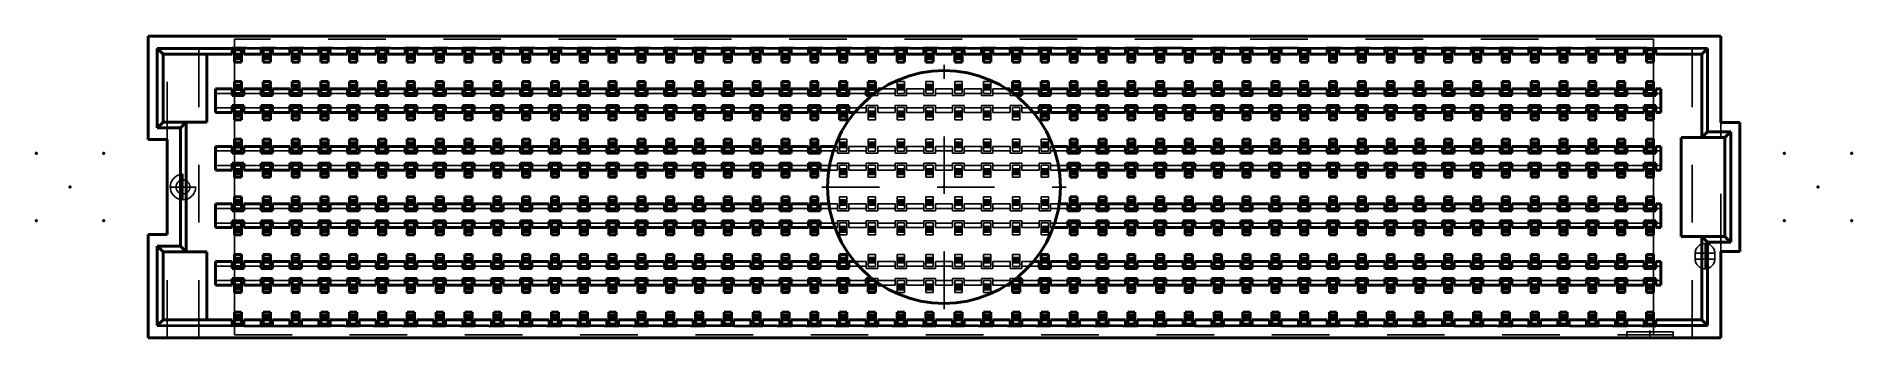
# Model space of a CAD drawing. Header units: inches. Extents: x -1.57 to 1.57, y -0.26 to 0.26.
import ezdxf

# ---------------------------------------------------------------- set-up
doc = ezdxf.new("R2010")
doc.units = ezdxf.units.IN
doc.header["$MEASUREMENT"] = 0
doc.linetypes.add('Center', pattern=[1.5, 0.45, -0.5, 0.05, -0.5])
doc.linetypes.add('Dashed', pattern=[2, 1, -1])
for name, color, linetype, lineweight in [('AM_0', 7, 'Continuous', 50), ('AM_4', 3, 'Continuous', 25), ('AM_7', 7, 'Center', 25), ('AM_9', 6, 'Dashed', 25), ('ConnectionPoints', 7, 'Continuous', 50)]:
    doc.layers.add(name, color=color, linetype=linetype, lineweight=lineweight)

# ---------------------------------------------------------------- blocks, each defined once
blk = doc.blocks.new('1_SEAF_TRIANGLE_FIRST_PIN_0_in_SEAF_50_06_5_S_10_2_A_K_TR_4')
at = {"layer": 'AM_9', "ltscale": 0.000160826}
for p, q in [((1.265, -0.2515), (1.185, -0.2515)), ((1.185, -0.2565), (1.185, -0.2515)), ((1.225, -0.2565), (1.225, -0.2515)), ((1.265, -0.2565), (1.265, -0.2515)), ((1.265, -0.2565), (1.185, -0.2565))]:
    blk.add_line(p, q, dxfattribs=at)
blk = doc.blocks.new('2_SEAF_10_K_PAD_0_in_SEAF_50_06_5_S_10_2_A_K_TR_4')
at = {"layer": 'AM_0', "ltscale": 0.001229}
blk.add_circle((0, 0), 0.202, dxfattribs=at)
at = {"layer": 'AM_7', "ltscale": 0.001229}
for p, q in [((0, -0.2121), (0, 0.2121)), ((-0.2121, 0), (0.2121, 0))]:
    blk.add_line(p, q, dxfattribs=at)
blk = doc.blocks.new('3_SEAF_50_06_5_L_10_1_A_0_K_TR_cCON2_0_in_SEAF_50_06_5_S_10_2_A_K_TR_4')
at = {"layer": 'AM_0', "ltscale": 0.005537}
for p, q in [((-1.2313, 0.2378), (-1.2187, 0.2378)), ((-1.2313, 0.2168), (-1.2313, 0.2378)), ((-1.2313, 0.2303), (-1.2187, 0.2303)), ((-1.2313, 0.2254), (-1.2187, 0.2254)), ((-1.2187, 0.2378), (-1.2187, 0.2168)), ((-1.1813, 0.2378), (-1.1687, 0.2378)), ((-1.1813, 0.2168), (-1.1813, 0.2378)), ((-1.1813, 0.2303), (-1.1687, 0.2303)), ((-1.1813, 0.2254), (-1.1687, 0.2254)), ((-1.1687, 0.2378), (-1.1687, 0.2168)), ((-1.1313, 0.2378), (-1.1187, 0.2378)), ((-1.1313, 0.2168), (-1.1313, 0.2378)), ((-1.1313, 0.2303), (-1.1187, 0.2303)), ((-1.1313, 0.2254), (-1.1187, 0.2254)), ((-1.1187, 0.2378), (-1.1187, 0.2168)), ((-1.0813, 0.2378), (-1.0687, 0.2378)), ((-1.0813, 0.2168), (-1.0813, 0.2378)), ((-1.0813, 0.2303), (-1.0687, 0.2303)), ((-1.0813, 0.2254), (-1.0687, 0.2254)), ((-1.0687, 0.2378), (-1.0687, 0.2168)), ((-1.0313, 0.2378), (-1.0187, 0.2378)), ((-1.0313, 0.2168), (-1.0313, 0.2378)), ((-1.0313, 0.2303), (-1.0187, 0.2303)), ((-1.0313, 0.2254), (-1.0187, 0.2254)), ((-1.0187, 0.2378), (-1.0187, 0.2168)), ((-0.9813, 0.2378), (-0.9687, 0.2378)), ((-0.9813, 0.2168), (-0.9813, 0.2378)), ((-0.9813, 0.2303), (-0.9687, 0.2303)), ((-0.9813, 0.2254), (-0.9687, 0.2254)), ((-0.9687, 0.2378), (-0.9687, 0.2168)), ((-0.9313, 0.2378), (-0.9187, 0.2378)), ((-0.9313, 0.2168), (-0.9313, 0.2378)), ((-0.9313, 0.2303), (-0.9187, 0.2303)), ((-0.9313, 0.2254), (-0.9187, 0.2254)), ((-0.9187, 0.2378), (-0.9187, 0.2168)), ((-0.8813, 0.2378), (-0.8687, 0.2378)), ((-0.8813, 0.2168), (-0.8813, 0.2378)), ((-0.8813, 0.2303), (-0.8687, 0.2303)), ((-0.8813, 0.2254), (-0.8687, 0.2254)), ((-0.8687, 0.2378), (-0.8687, 0.2168)), ((-0.8313, 0.2378), (-0.8187, 0.2378)), ((-0.8313, 0.2168), (-0.8313, 0.2378)), ((-0.8313, 0.2303), (-0.8187, 0.2303)), ((-0.8313, 0.2254), (-0.8187, 0.2254)), ((-0.8187, 0.2378), (-0.8187, 0.2168)), ((-0.7813, 0.2378), (-0.7687, 0.2378)), ((-0.7813, 0.2168), (-0.7813, 0.2378)), ((-0.7813, 0.2303), (-0.7687, 0.2303)), ((-0.7813, 0.2254), (-0.7687, 0.2254)), ((-0.7687, 0.2378), (-0.7687, 0.2168)), ((-0.7313, 0.2378), (-0.7187, 0.2378)), ((-0.7313, 0.2168), (-0.7313, 0.2378)), ((-0.7313, 0.2303), (-0.7187, 0.2303)), ((-0.7313, 0.2254), (-0.7187, 0.2254)), ((-0.7187, 0.2378), (-0.7187, 0.2168)), ((-0.6813, 0.2378), (-0.6687, 0.2378)), ((-0.6813, 0.2168), (-0.6813, 0.2378)), ((-0.6813, 0.2303), (-0.6687, 0.2303)), ((-0.6813, 0.2254), (-0.6687, 0.2254)), ((-0.6687, 0.2378), (-0.6687, 0.2168)), ((-0.6313, 0.2378), (-0.6187, 0.2378)), ((-0.6313, 0.2168), (-0.6313, 0.2378)), ((-0.6313, 0.2303), (-0.6187, 0.2303)), ((-0.6313, 0.2254), (-0.6187, 0.2254)), ((-0.6187, 0.2378), (-0.6187, 0.2168)), ((-0.5813, 0.2378), (-0.5687, 0.2378)), ((-0.5813, 0.2168), (-0.5813, 0.2378)), ((-0.5813, 0.2303), (-0.5687, 0.2303)), ((-0.5813, 0.2254), (-0.5687, 0.2254)), ((-0.5687, 0.2378), (-0.5687, 0.2168)), ((-0.5313, 0.2378), (-0.5187, 0.2378)), ((-0.5313, 0.2168), (-0.5313, 0.2378)), ((-0.5313, 0.2303), (-0.5187, 0.2303)), ((-0.5313, 0.2254), (-0.5187, 0.2254)), ((-0.5187, 0.2378), (-0.5187, 0.2168)), ((-0.4813, 0.2378), (-0.4687, 0.2378)), ((-0.4813, 0.2168), (-0.4813, 0.2378)), ((-0.4813, 0.2303), (-0.4687, 0.2303)), ((-0.4813, 0.2254), (-0.4687, 0.2254)), ((-0.4687, 0.2378), (-0.4687, 0.2168)), ((-0.4313, 0.2378), (-0.4187, 0.2378)), ((-0.4313, 0.2168), (-0.4313, 0.2378)), ((-0.4313, 0.2303), (-0.4187, 0.2303)), ((-0.4313, 0.2254), (-0.4187, 0.2254)), ((-0.4187, 0.2378), (-0.4187, 0.2168)), ((-0.3813, 0.2378), (-0.3687, 0.2378)), ((-0.3813, 0.2168), (-0.3813, 0.2378)), ((-0.3813, 0.2303), (-0.3687, 0.2303)), ((-0.3813, 0.2254), (-0.3687, 0.2254)), ((-0.3687, 0.2378), (-0.3687, 0.2168)), ((-0.3313, 0.2378), (-0.3187, 0.2378)), ((-0.3313, 0.2168), (-0.3313, 0.2378)), ((-0.3313, 0.2303), (-0.3187, 0.2303)), ((-0.3313, 0.2254), (-0.3187, 0.2254)), ((-0.3187, 0.2378), (-0.3187, 0.2168)), ((-0.2813, 0.2378), (-0.2687, 0.2378)), ((-0.2813, 0.2168), (-0.2813, 0.2378)), ((-0.2813, 0.2303), (-0.2687, 0.2303)), ((-0.2813, 0.2254), (-0.2687, 0.2254)), ((-0.2687, 0.2378), (-0.2687, 0.2168)), ((-0.2313, 0.2378), (-0.2187, 0.2378)), ((-0.2313, 0.2168), (-0.2313, 0.2378)), ((-0.2313, 0.2303), (-0.2187, 0.2303)), ((-0.2313, 0.2254), (-0.2187, 0.2254)), ((-0.2187, 0.2378), (-0.2187, 0.2168)), ((-0.1813, 0.2378), (-0.1687, 0.2378)), ((-0.1813, 0.2168), (-0.1813, 0.2378)), ((-0.1813, 0.2303), (-0.1687, 0.2303)), ((-0.1813, 0.2254), (-0.1687, 0.2254)), ((-0.1687, 0.2378), (-0.1687, 0.2168)), ((-0.1313, 0.2378), (-0.1187, 0.2378)), ((-0.1313, 0.2168), (-0.1313, 0.2378)), ((-0.1313, 0.2303), (-0.1187, 0.2303)), ((-0.1313, 0.2254), (-0.1187, 0.2254)), ((-0.1187, 0.2378), (-0.1187, 0.2168)), ((-0.0813, 0.2378), (-0.0687, 0.2378)), ((-0.0813, 0.2168), (-0.0813, 0.2378)), ((-0.0813, 0.2303), (-0.0687, 0.2303)), ((-0.0813, 0.2254), (-0.0687, 0.2254)), ((-0.0687, 0.2378), (-0.0687, 0.2168)), ((-0.0313, 0.2378), (-0.0187, 0.2378)), ((-0.0313, 0.2168), (-0.0313, 0.2378)), ((-0.0313, 0.2303), (-0.0187, 0.2303)), ((-0.0313, 0.2254), (-0.0187, 0.2254)), ((-0.0187, 0.2378), (-0.0187, 0.2168)), ((0.0187, 0.2378), (0.0313, 0.2378)), ((0.0187, 0.2168), (0.0187, 0.2378)), ((0.0187, 0.2303), (0.0313, 0.2303)), ((0.0187, 0.2254), (0.0313, 0.2254)), ((0.0313, 0.2378), (0.0313, 0.2168)), ((0.0687, 0.2378), (0.0813, 0.2378)), ((0.0687, 0.2168), (0.0687, 0.2378)), ((0.0687, 0.2303), (0.0813, 0.2303)), ((0.0687, 0.2254), (0.0813, 0.2254)), ((0.0813, 0.2378), (0.0813, 0.2168)), ((0.1187, 0.2378), (0.1313, 0.2378)), ((0.1187, 0.2168), (0.1187, 0.2378)), ((0.1187, 0.2303), (0.1313, 0.2303)), ((0.1187, 0.2254), (0.1313, 0.2254)), ((0.1313, 0.2378), (0.1313, 0.2168)), ((0.1687, 0.2378), (0.1813, 0.2378)), ((0.1687, 0.2168), (0.1687, 0.2378)), ((0.1687, 0.2303), (0.1813, 0.2303)), ((0.1687, 0.2254), (0.1813, 0.2254)), ((0.1813, 0.2378), (0.1813, 0.2168)), ((0.2187, 0.2378), (0.2313, 0.2378)), ((0.2187, 0.2168), (0.2187, 0.2378)), ((0.2187, 0.2303), (0.2313, 0.2303)), ((0.2187, 0.2254), (0.2313, 0.2254)), ((0.2313, 0.2378), (0.2313, 0.2168)), ((0.2687, 0.2378), (0.2813, 0.2378)), ((0.2687, 0.2168), (0.2687, 0.2378)), ((0.2687, 0.2303), (0.2813, 0.2303)), ((0.2687, 0.2254), (0.2813, 0.2254)), ((0.2813, 0.2378), (0.2813, 0.2168)), ((0.3187, 0.2378), (0.3313, 0.2378)), ((0.3187, 0.2168), (0.3187, 0.2378)), ((0.3187, 0.2303), (0.3313, 0.2303)), ((0.3187, 0.2254), (0.3313, 0.2254)), ((0.3313, 0.2378), (0.3313, 0.2168)), ((0.3687, 0.2378), (0.3813, 0.2378)), ((0.3687, 0.2168), (0.3687, 0.2378)), ((0.3687, 0.2303), (0.3813, 0.2303)), ((0.3687, 0.2254), (0.3813, 0.2254)), ((0.3813, 0.2378), (0.3813, 0.2168)), ((0.4187, 0.2378), (0.4313, 0.2378)), ((0.4187, 0.2168), (0.4187, 0.2378)), ((0.4187, 0.2303), (0.4313, 0.2303)), ((0.4187, 0.2254), (0.4313, 0.2254)), ((0.4313, 0.2378), (0.4313, 0.2168)), ((0.4687, 0.2378), (0.4813, 0.2378)), ((0.4687, 0.2168), (0.4687, 0.2378)), ((0.4687, 0.2303), (0.4813, 0.2303)), ((0.4687, 0.2254), (0.4813, 0.2254)), ((0.4813, 0.2378), (0.4813, 0.2168)), ((0.5187, 0.2378), (0.5313, 0.2378)), ((0.5187, 0.2168), (0.5187, 0.2378)), ((0.5187, 0.2303), (0.5313, 0.2303)), ((0.5187, 0.2254), (0.5313, 0.2254)), ((0.5313, 0.2378), (0.5313, 0.2168)), ((0.5687, 0.2378), (0.5813, 0.2378)), ((0.5687, 0.2168), (0.5687, 0.2378)), ((0.5687, 0.2303), (0.5813, 0.2303)), ((0.5687, 0.2254), (0.5813, 0.2254)), ((0.5813, 0.2378), (0.5813, 0.2168)), ((0.6187, 0.2378), (0.6313, 0.2378)), ((0.6187, 0.2168), (0.6187, 0.2378)), ((0.6187, 0.2303), (0.6313, 0.2303)), ((0.6187, 0.2254), (0.6313, 0.2254)), ((0.6313, 0.2378), (0.6313, 0.2168)), ((0.6687, 0.2378), (0.6813, 0.2378)), ((0.6687, 0.2168), (0.6687, 0.2378)), ((0.6687, 0.2303), (0.6813, 0.2303)), ((0.6687, 0.2254), (0.6813, 0.2254)), ((0.6813, 0.2378), (0.6813, 0.2168)), ((0.7187, 0.2378), (0.7313, 0.2378)), ((0.7187, 0.2168), (0.7187, 0.2378)), ((0.7187, 0.2303), (0.7313, 0.2303)), ((0.7187, 0.2254), (0.7313, 0.2254)), ((0.7313, 0.2378), (0.7313, 0.2168)), ((0.7687, 0.2378), (0.7813, 0.2378)), ((0.7687, 0.2168), (0.7687, 0.2378)), ((0.7687, 0.2303), (0.7813, 0.2303)), ((0.7687, 0.2254), (0.7813, 0.2254)), ((0.7813, 0.2378), (0.7813, 0.2168)), ((0.8187, 0.2378), (0.8313, 0.2378)), ((0.8187, 0.2168), (0.8187, 0.2378)), ((0.8187, 0.2303), (0.8313, 0.2303)), ((0.8187, 0.2254), (0.8313, 0.2254)), ((0.8313, 0.2378), (0.8313, 0.2168)), ((0.8687, 0.2378), (0.8813, 0.2378)), ((0.8687, 0.2168), (0.8687, 0.2378)), ((0.8687, 0.2303), (0.8813, 0.2303)), ((0.8687, 0.2254), (0.8813, 0.2254)), ((0.8813, 0.2378), (0.8813, 0.2168)), ((0.9187, 0.2378), (0.9313, 0.2378)), ((0.9187, 0.2168), (0.9187, 0.2378)), ((0.9187, 0.2303), (0.9313, 0.2303)), ((0.9187, 0.2254), (0.9313, 0.2254)), ((0.9313, 0.2378), (0.9313, 0.2168)), ((0.9687, 0.2378), (0.9813, 0.2378)), ((0.9687, 0.2168), (0.9687, 0.2378)), ((0.9687, 0.2303), (0.9813, 0.2303)), ((0.9687, 0.2254), (0.9813, 0.2254)), ((0.9813, 0.2378), (0.9813, 0.2168)), ((1.0187, 0.2378), (1.0313, 0.2378)), ((1.0187, 0.2168), (1.0187, 0.2378)), ((1.0187, 0.2303), (1.0313, 0.2303)), ((1.0187, 0.2254), (1.0313, 0.2254)), ((1.0313, 0.2378), (1.0313, 0.2168)), ((1.0687, 0.2378), (1.0813, 0.2378)), ((1.0687, 0.2168), (1.0687, 0.2378)), ((1.0687, 0.2303), (1.0813, 0.2303)), ((1.0687, 0.2254), (1.0813, 0.2254)), ((1.0813, 0.2378), (1.0813, 0.2168)), ((1.1187, 0.2378), (1.1313, 0.2378)), ((1.1187, 0.2168), (1.1187, 0.2378)), ((1.1187, 0.2303), (1.1313, 0.2303)), ((1.1187, 0.2254), (1.1313, 0.2254)), ((1.1313, 0.2378), (1.1313, 0.2168)), ((1.1687, 0.2378), (1.1813, 0.2378)), ((1.1687, 0.2168), (1.1687, 0.2378)), ((1.1687, 0.2303), (1.1813, 0.2303)), ((1.1687, 0.2254), (1.1813, 0.2254)), ((1.1813, 0.2378), (1.1813, 0.2168)), ((1.2187, 0.2378), (1.2313, 0.2378)), ((1.2187, 0.2168), (1.2187, 0.2378)), ((1.2187, 0.2303), (1.2313, 0.2303)), ((1.2187, 0.2254), (1.2313, 0.2254)), ((1.2313, 0.2378), (1.2313, 0.2168)), ((-1.2313, 0.2168), (-1.2187, 0.2168)), ((-1.1813, 0.2168), (-1.1687, 0.2168)), ((-1.1313, 0.2168), (-1.1187, 0.2168)), ((-1.0813, 0.2168), (-1.0687, 0.2168)), ((-1.0313, 0.2168), (-1.0187, 0.2168)), ((-0.9813, 0.2168), (-0.9687, 0.2168)), ((-0.9313, 0.2168), (-0.9187, 0.2168)), ((-0.8813, 0.2168), (-0.8687, 0.2168)), ((-0.8313, 0.2168), (-0.8187, 0.2168)), ((-0.7813, 0.2168), (-0.7687, 0.2168)), ((-0.7313, 0.2168), (-0.7187, 0.2168)), ((-0.6813, 0.2168), (-0.6687, 0.2168)), ((-0.6313, 0.2168), (-0.6187, 0.2168)), ((-0.5813, 0.2168), (-0.5687, 0.2168)), ((-0.5313, 0.2168), (-0.5187, 0.2168)), ((-0.4813, 0.2168), (-0.4687, 0.2168)), ((-0.4313, 0.2168), (-0.4187, 0.2168)), ((-0.3813, 0.2168), (-0.3687, 0.2168)), ((-0.3313, 0.2168), (-0.3187, 0.2168)), ((-0.2813, 0.2168), (-0.2687, 0.2168)), ((-0.2313, 0.2168), (-0.2187, 0.2168)), ((-0.1813, 0.2168), (-0.1687, 0.2168)), ((-0.1313, 0.2168), (-0.1187, 0.2168)), ((-0.0813, 0.2168), (-0.0687, 0.2168)), ((-0.0313, 0.2168), (-0.0187, 0.2168)), ((0.0187, 0.2168), (0.0313, 0.2168)), ((0.0687, 0.2168), (0.0813, 0.2168)), ((0.1187, 0.2168), (0.1313, 0.2168)), ((0.1687, 0.2168), (0.1813, 0.2168)), ((0.2187, 0.2168), (0.2313, 0.2168)), ((0.2687, 0.2168), (0.2813, 0.2168)), ((0.3187, 0.2168), (0.3313, 0.2168)), ((0.3687, 0.2168), (0.3813, 0.2168)), ((0.4187, 0.2168), (0.4313, 0.2168)), ((0.4687, 0.2168), (0.4813, 0.2168)), ((0.5187, 0.2168), (0.5313, 0.2168)), ((0.5687, 0.2168), (0.5813, 0.2168)), ((0.6187, 0.2168), (0.6313, 0.2168)), ((0.6687, 0.2168), (0.6813, 0.2168)), ((0.7187, 0.2168), (0.7313, 0.2168)), ((0.7687, 0.2168), (0.7813, 0.2168)), ((0.8187, 0.2168), (0.8313, 0.2168)), ((0.8687, 0.2168), (0.8813, 0.2168)), ((0.9187, 0.2168), (0.9313, 0.2168)), ((0.9687, 0.2168), (0.9813, 0.2168)), ((1.0187, 0.2168), (1.0313, 0.2168)), ((1.0687, 0.2168), (1.0813, 0.2168)), ((1.1187, 0.2168), (1.1313, 0.2168)), ((1.1687, 0.2168), (1.1813, 0.2168)), ((1.2187, 0.2168), (1.2313, 0.2168)), ((-1.2313, 0.162), (-1.2313, 0.1829)), ((-1.2313, 0.1829), (-1.2187, 0.1829)), ((-1.2313, 0.1744), (-1.2187, 0.1744)), ((-1.2313, 0.1694), (-1.2187, 0.1694)), ((-1.2313, 0.162), (-1.2187, 0.162)), ((-1.2187, 0.1829), (-1.2187, 0.162)), ((-1.1813, 0.162), (-1.1813, 0.1829)), ((-1.1813, 0.1829), (-1.1687, 0.1829)), ((-1.1813, 0.1744), (-1.1687, 0.1744)), ((-1.1813, 0.1694), (-1.1687, 0.1694)), ((-1.1813, 0.162), (-1.1687, 0.162)), ((-1.1687, 0.1829), (-1.1687, 0.162)), ((-1.1313, 0.162), (-1.1313, 0.1829)), ((-1.1313, 0.1829), (-1.1187, 0.1829)), ((-1.1313, 0.1744), (-1.1187, 0.1744)), ((-1.1313, 0.1694), (-1.1187, 0.1694)), ((-1.1313, 0.162), (-1.1187, 0.162)), ((-1.1187, 0.1829), (-1.1187, 0.162)), ((-1.0813, 0.162), (-1.0813, 0.1829)), ((-1.0813, 0.1829), (-1.0687, 0.1829)), ((-1.0813, 0.1744), (-1.0687, 0.1744)), ((-1.0813, 0.1694), (-1.0687, 0.1694)), ((-1.0813, 0.162), (-1.0687, 0.162)), ((-1.0687, 0.1829), (-1.0687, 0.162)), ((-1.0313, 0.162), (-1.0313, 0.1829)), ((-1.0313, 0.1829), (-1.0187, 0.1829)), ((-1.0313, 0.1744), (-1.0187, 0.1744)), ((-1.0313, 0.1694), (-1.0187, 0.1694)), ((-1.0313, 0.162), (-1.0187, 0.162)), ((-1.0187, 0.1829), (-1.0187, 0.162)), ((-0.9813, 0.162), (-0.9813, 0.1829)), ((-0.9813, 0.1829), (-0.9687, 0.1829)), ((-0.9813, 0.1744), (-0.9687, 0.1744)), ((-0.9813, 0.1694), (-0.9687, 0.1694)), ((-0.9813, 0.162), (-0.9687, 0.162)), ((-0.9687, 0.1829), (-0.9687, 0.162)), ((-0.9313, 0.162), (-0.9313, 0.1829)), ((-0.9313, 0.1829), (-0.9187, 0.1829)), ((-0.9313, 0.1744), (-0.9187, 0.1744)), ((-0.9313, 0.1694), (-0.9187, 0.1694)), ((-0.9313, 0.162), (-0.9187, 0.162)), ((-0.9187, 0.1829), (-0.9187, 0.162)), ((-0.8813, 0.162), (-0.8813, 0.1829)), ((-0.8813, 0.1829), (-0.8687, 0.1829)), ((-0.8813, 0.1744), (-0.8687, 0.1744)), ((-0.8813, 0.1694), (-0.8687, 0.1694)), ((-0.8813, 0.162), (-0.8687, 0.162)), ((-0.8687, 0.1829), (-0.8687, 0.162)), ((-0.8313, 0.162), (-0.8313, 0.1829)), ((-0.8313, 0.1829), (-0.8187, 0.1829)), ((-0.8313, 0.1744), (-0.8187, 0.1744)), ((-0.8313, 0.1694), (-0.8187, 0.1694)), ((-0.8313, 0.162), (-0.8187, 0.162)), ((-0.8187, 0.1829), (-0.8187, 0.162)), ((-0.7813, 0.162), (-0.7813, 0.1829)), ((-0.7813, 0.1829), (-0.7687, 0.1829)), ((-0.7813, 0.1744), (-0.7687, 0.1744)), ((-0.7813, 0.1694), (-0.7687, 0.1694)), ((-0.7813, 0.162), (-0.7687, 0.162)), ((-0.7687, 0.1829), (-0.7687, 0.162)), ((-0.7313, 0.162), (-0.7313, 0.1829)), ((-0.7313, 0.1829), (-0.7187, 0.1829)), ((-0.7313, 0.1744), (-0.7187, 0.1744)), ((-0.7313, 0.1694), (-0.7187, 0.1694)), ((-0.7313, 0.162), (-0.7187, 0.162)), ((-0.7187, 0.1829), (-0.7187, 0.162)), ((-0.6813, 0.162), (-0.6813, 0.1829)), ((-0.6813, 0.1829), (-0.6687, 0.1829)), ((-0.6813, 0.1744), (-0.6687, 0.1744)), ((-0.6813, 0.1694), (-0.6687, 0.1694)), ((-0.6813, 0.162), (-0.6687, 0.162)), ((-0.6687, 0.1829), (-0.6687, 0.162)), ((-0.6313, 0.162), (-0.6313, 0.1829)), ((-0.6313, 0.1829), (-0.6187, 0.1829)), ((-0.6313, 0.1744), (-0.6187, 0.1744)), ((-0.6313, 0.1694), (-0.6187, 0.1694)), ((-0.6313, 0.162), (-0.6187, 0.162)), ((-0.6187, 0.1829), (-0.6187, 0.162)), ((-0.5813, 0.162), (-0.5813, 0.1829)), ((-0.5813, 0.1829), (-0.5687, 0.1829)), ((-0.5813, 0.1744), (-0.5687, 0.1744)), ((-0.5813, 0.1694), (-0.5687, 0.1694)), ((-0.5813, 0.162), (-0.5687, 0.162)), ((-0.5687, 0.1829), (-0.5687, 0.162)), ((-0.5313, 0.162), (-0.5313, 0.1829)), ((-0.5313, 0.1829), (-0.5187, 0.1829)), ((-0.5313, 0.1744), (-0.5187, 0.1744)), ((-0.5313, 0.1694), (-0.5187, 0.1694)), ((-0.5313, 0.162), (-0.5187, 0.162)), ((-0.5187, 0.1829), (-0.5187, 0.162)), ((-0.4813, 0.162), (-0.4813, 0.1829)), ((-0.4813, 0.1829), (-0.4687, 0.1829)), ((-0.4813, 0.1744), (-0.4687, 0.1744)), ((-0.4813, 0.1694), (-0.4687, 0.1694)), ((-0.4813, 0.162), (-0.4687, 0.162)), ((-0.4687, 0.1829), (-0.4687, 0.162)), ((-0.4313, 0.162), (-0.4313, 0.1829)), ((-0.4313, 0.1829), (-0.4187, 0.1829)), ((-0.4313, 0.1744), (-0.4187, 0.1744)), ((-0.4313, 0.1694), (-0.4187, 0.1694)), ((-0.4313, 0.162), (-0.4187, 0.162)), ((-0.4187, 0.1829), (-0.4187, 0.162)), ((-0.3813, 0.162), (-0.3813, 0.1829)), ((-0.3813, 0.1829), (-0.3687, 0.1829)), ((-0.3813, 0.1744), (-0.3687, 0.1744)), ((-0.3813, 0.1694), (-0.3687, 0.1694)), ((-0.3813, 0.162), (-0.3687, 0.162)), ((-0.3687, 0.1829), (-0.3687, 0.162)), ((-0.3313, 0.162), (-0.3313, 0.1829)), ((-0.3313, 0.1829), (-0.3187, 0.1829)), ((-0.3313, 0.1744), (-0.3187, 0.1744)), ((-0.3313, 0.1694), (-0.3187, 0.1694)), ((-0.3313, 0.162), (-0.3187, 0.162)), ((-0.3187, 0.1829), (-0.3187, 0.162)), ((-0.2813, 0.162), (-0.2813, 0.1829)), ((-0.2813, 0.1829), (-0.2687, 0.1829)), ((-0.2813, 0.1744), (-0.2687, 0.1744)), ((-0.2813, 0.1694), (-0.2687, 0.1694)), ((-0.2813, 0.162), (-0.2687, 0.162)), ((-0.2687, 0.1829), (-0.2687, 0.162)), ((-0.2313, 0.162), (-0.2313, 0.1829)), ((-0.2313, 0.1829), (-0.2187, 0.1829)), ((-0.2313, 0.1744), (-0.2187, 0.1744)), ((-0.2313, 0.1694), (-0.2187, 0.1694)), ((-0.2313, 0.162), (-0.2187, 0.162)), ((-0.2187, 0.1829), (-0.2187, 0.162)), ((-0.1813, 0.162), (-0.1813, 0.1829)), ((-0.1813, 0.1829), (-0.1687, 0.1829)), ((-0.1813, 0.1744), (-0.1687, 0.1744)), ((-0.1813, 0.1694), (-0.1687, 0.1694)), ((-0.1813, 0.162), (-0.1687, 0.162)), ((-0.1687, 0.1829), (-0.1687, 0.162)), ((-0.1313, 0.162), (-0.1313, 0.1829)), ((-0.1313, 0.1829), (-0.1187, 0.1829)), ((-0.1313, 0.1744), (-0.1187, 0.1744)), ((-0.1313, 0.1694), (-0.1187, 0.1694)), ((-0.1313, 0.162), (-0.1207, 0.162)), ((-0.1187, 0.1829), (-0.1187, 0.1634)), ((0.1187, 0.1634), (0.1187, 0.1829)), ((0.1187, 0.1829), (0.1313, 0.1829)), ((0.1187, 0.1744), (0.1313, 0.1744)), ((0.1187, 0.1694), (0.1313, 0.1694)), ((0.1207, 0.162), (0.1313, 0.162)), ((0.1313, 0.1829), (0.1313, 0.162)), ((0.1687, 0.162), (0.1687, 0.1829)), ((0.1687, 0.1829), (0.1813, 0.1829)), ((0.1687, 0.1744), (0.1813, 0.1744)), ((0.1687, 0.1694), (0.1813, 0.1694)), ((0.1687, 0.162), (0.1813, 0.162)), ((0.1813, 0.1829), (0.1813, 0.162)), ((0.2187, 0.162), (0.2187, 0.1829)), ((0.2187, 0.1829), (0.2313, 0.1829)), ((0.2187, 0.1744), (0.2313, 0.1744)), ((0.2187, 0.1694), (0.2313, 0.1694)), ((0.2187, 0.162), (0.2313, 0.162)), ((0.2313, 0.1829), (0.2313, 0.162)), ((0.2687, 0.162), (0.2687, 0.1829)), ((0.2687, 0.1829), (0.2813, 0.1829)), ((0.2687, 0.1744), (0.2813, 0.1744)), ((0.2687, 0.1694), (0.2813, 0.1694)), ((0.2687, 0.162), (0.2813, 0.162)), ((0.2813, 0.1829), (0.2813, 0.162)), ((0.3187, 0.162), (0.3187, 0.1829)), ((0.3187, 0.1829), (0.3313, 0.1829)), ((0.3187, 0.1744), (0.3313, 0.1744)), ((0.3187, 0.1694), (0.3313, 0.1694)), ((0.3187, 0.162), (0.3313, 0.162)), ((0.3313, 0.1829), (0.3313, 0.162)), ((0.3687, 0.162), (0.3687, 0.1829)), ((0.3687, 0.1829), (0.3813, 0.1829)), ((0.3687, 0.1744), (0.3813, 0.1744)), ((0.3687, 0.1694), (0.3813, 0.1694)), ((0.3687, 0.162), (0.3813, 0.162)), ((0.3813, 0.1829), (0.3813, 0.162)), ((0.4187, 0.162), (0.4187, 0.1829)), ((0.4187, 0.1829), (0.4313, 0.1829)), ((0.4187, 0.1744), (0.4313, 0.1744)), ((0.4187, 0.1694), (0.4313, 0.1694)), ((0.4187, 0.162), (0.4313, 0.162)), ((0.4313, 0.1829), (0.4313, 0.162)), ((0.4687, 0.162), (0.4687, 0.1829)), ((0.4687, 0.1829), (0.4813, 0.1829)), ((0.4687, 0.1744), (0.4813, 0.1744)), ((0.4687, 0.1694), (0.4813, 0.1694)), ((0.4687, 0.162), (0.4813, 0.162)), ((0.4813, 0.1829), (0.4813, 0.162)), ((0.5187, 0.162), (0.5187, 0.1829)), ((0.5187, 0.1829), (0.5313, 0.1829)), ((0.5187, 0.1744), (0.5313, 0.1744)), ((0.5187, 0.1694), (0.5313, 0.1694)), ((0.5187, 0.162), (0.5313, 0.162)), ((0.5313, 0.1829), (0.5313, 0.162)), ((0.5687, 0.162), (0.5687, 0.1829)), ((0.5687, 0.1829), (0.5813, 0.1829)), ((0.5687, 0.1744), (0.5813, 0.1744)), ((0.5687, 0.1694), (0.5813, 0.1694)), ((0.5687, 0.162), (0.5813, 0.162)), ((0.5813, 0.1829), (0.5813, 0.162)), ((0.6187, 0.162), (0.6187, 0.1829)), ((0.6187, 0.1829), (0.6313, 0.1829)), ((0.6187, 0.1744), (0.6313, 0.1744)), ((0.6187, 0.1694), (0.6313, 0.1694)), ((0.6187, 0.162), (0.6313, 0.162)), ((0.6313, 0.1829), (0.6313, 0.162)), ((0.6687, 0.162), (0.6687, 0.1829)), ((0.6687, 0.1829), (0.6813, 0.1829)), ((0.6687, 0.1744), (0.6813, 0.1744)), ((0.6687, 0.1694), (0.6813, 0.1694)), ((0.6687, 0.162), (0.6813, 0.162)), ((0.6813, 0.1829), (0.6813, 0.162)), ((0.7187, 0.162), (0.7187, 0.1829)), ((0.7187, 0.1829), (0.7313, 0.1829)), ((0.7187, 0.1744), (0.7313, 0.1744)), ((0.7187, 0.1694), (0.7313, 0.1694)), ((0.7187, 0.162), (0.7313, 0.162)), ((0.7313, 0.1829), (0.7313, 0.162)), ((0.7687, 0.162), (0.7687, 0.1829)), ((0.7687, 0.1829), (0.7813, 0.1829)), ((0.7687, 0.1744), (0.7813, 0.1744)), ((0.7687, 0.1694), (0.7813, 0.1694)), ((0.7687, 0.162), (0.7813, 0.162)), ((0.7813, 0.1829), (0.7813, 0.162)), ((0.8187, 0.162), (0.8187, 0.1829)), ((0.8187, 0.1829), (0.8313, 0.1829)), ((0.8187, 0.1744), (0.8313, 0.1744)), ((0.8187, 0.1694), (0.8313, 0.1694)), ((0.8187, 0.162), (0.8313, 0.162)), ((0.8313, 0.1829), (0.8313, 0.162)), ((0.8687, 0.162), (0.8687, 0.1829)), ((0.8687, 0.1829), (0.8813, 0.1829)), ((0.8687, 0.1744), (0.8813, 0.1744)), ((0.8687, 0.1694), (0.8813, 0.1694)), ((0.8687, 0.162), (0.8813, 0.162)), ((0.8813, 0.1829), (0.8813, 0.162)), ((0.9187, 0.162), (0.9187, 0.1829)), ((0.9187, 0.1829), (0.9313, 0.1829)), ((0.9187, 0.1744), (0.9313, 0.1744)), ((0.9187, 0.1694), (0.9313, 0.1694)), ((0.9187, 0.162), (0.9313, 0.162)), ((0.9313, 0.1829), (0.9313, 0.162)), ((0.9687, 0.162), (0.9687, 0.1829)), ((0.9687, 0.1829), (0.9813, 0.1829)), ((0.9687, 0.1744), (0.9813, 0.1744)), ((0.9687, 0.1694), (0.9813, 0.1694)), ((0.9687, 0.162), (0.9813, 0.162)), ((0.9813, 0.1829), (0.9813, 0.162)), ((1.0187, 0.162), (1.0187, 0.1829)), ((1.0187, 0.1829), (1.0313, 0.1829)), ((1.0187, 0.1744), (1.0313, 0.1744)), ((1.0187, 0.1694), (1.0313, 0.1694)), ((1.0187, 0.162), (1.0313, 0.162)), ((1.0313, 0.1829), (1.0313, 0.162)), ((1.0687, 0.162), (1.0687, 0.1829)), ((1.0687, 0.1829), (1.0813, 0.1829)), ((1.0687, 0.1744), (1.0813, 0.1744)), ((1.0687, 0.1694), (1.0813, 0.1694)), ((1.0687, 0.162), (1.0813, 0.162)), ((1.0813, 0.1829), (1.0813, 0.162)), ((1.1187, 0.162), (1.1187, 0.1829)), ((1.1187, 0.1829), (1.1313, 0.1829)), ((1.1187, 0.1744), (1.1313, 0.1744)), ((1.1187, 0.1694), (1.1313, 0.1694)), ((1.1187, 0.162), (1.1313, 0.162)), ((1.1313, 0.1829), (1.1313, 0.162)), ((1.1687, 0.162), (1.1687, 0.1829)), ((1.1687, 0.1829), (1.1813, 0.1829)), ((1.1687, 0.1744), (1.1813, 0.1744)), ((1.1687, 0.1694), (1.1813, 0.1694)), ((1.1687, 0.162), (1.1813, 0.162)), ((1.1813, 0.1829), (1.1813, 0.162)), ((1.2187, 0.162), (1.2187, 0.1829)), ((1.2187, 0.1829), (1.2313, 0.1829)), ((1.2187, 0.1744), (1.2313, 0.1744)), ((1.2187, 0.1694), (1.2313, 0.1694)), ((1.2187, 0.162), (1.2313, 0.162)), ((1.2313, 0.1829), (1.2313, 0.162)), ((-1.2313, 0.1378), (-1.2187, 0.1378)), ((-1.2313, 0.1168), (-1.2313, 0.1378)), ((-1.2313, 0.1303), (-1.2187, 0.1303)), ((-1.2187, 0.1378), (-1.2187, 0.1168)), ((-1.1813, 0.1378), (-1.1687, 0.1378)), ((-1.1813, 0.1168), (-1.1813, 0.1378)), ((-1.1813, 0.1303), (-1.1687, 0.1303)), ((-1.1687, 0.1378), (-1.1687, 0.1168)), ((-1.1313, 0.1378), (-1.1187, 0.1378)), ((-1.1313, 0.1168), (-1.1313, 0.1378)), ((-1.1313, 0.1303), (-1.1187, 0.1303)), ((-1.1187, 0.1378), (-1.1187, 0.1168)), ((-1.0813, 0.1378), (-1.0687, 0.1378)), ((-1.0813, 0.1168), (-1.0813, 0.1378)), ((-1.0813, 0.1303), (-1.0687, 0.1303)), ((-1.0687, 0.1378), (-1.0687, 0.1168)), ((-1.0313, 0.1378), (-1.0187, 0.1378)), ((-1.0313, 0.1168), (-1.0313, 0.1378)), ((-1.0313, 0.1303), (-1.0187, 0.1303)), ((-1.0187, 0.1378), (-1.0187, 0.1168)), ((-0.9813, 0.1378), (-0.9687, 0.1378)), ((-0.9813, 0.1168), (-0.9813, 0.1378)), ((-0.9813, 0.1303), (-0.9687, 0.1303)), ((-0.9687, 0.1378), (-0.9687, 0.1168)), ((-0.9313, 0.1378), (-0.9187, 0.1378)), ((-0.9313, 0.1168), (-0.9313, 0.1378)), ((-0.9313, 0.1303), (-0.9187, 0.1303)), ((-0.9187, 0.1378), (-0.9187, 0.1168)), ((-0.8813, 0.1378), (-0.8687, 0.1378)), ((-0.8813, 0.1168), (-0.8813, 0.1378)), ((-0.8813, 0.1303), (-0.8687, 0.1303)), ((-0.8687, 0.1378), (-0.8687, 0.1168)), ((-0.8313, 0.1378), (-0.8187, 0.1378)), ((-0.8313, 0.1168), (-0.8313, 0.1378)), ((-0.8313, 0.1303), (-0.8187, 0.1303)), ((-0.8187, 0.1378), (-0.8187, 0.1168)), ((-0.7813, 0.1378), (-0.7687, 0.1378)), ((-0.7813, 0.1168), (-0.7813, 0.1378)), ((-0.7813, 0.1303), (-0.7687, 0.1303)), ((-0.7687, 0.1378), (-0.7687, 0.1168)), ((-0.7313, 0.1378), (-0.7187, 0.1378)), ((-0.7313, 0.1168), (-0.7313, 0.1378)), ((-0.7313, 0.1303), (-0.7187, 0.1303)), ((-0.7187, 0.1378), (-0.7187, 0.1168)), ((-0.6813, 0.1378), (-0.6687, 0.1378)), ((-0.6813, 0.1168), (-0.6813, 0.1378)), ((-0.6813, 0.1303), (-0.6687, 0.1303)), ((-0.6687, 0.1378), (-0.6687, 0.1168)), ((-0.6313, 0.1378), (-0.6187, 0.1378)), ((-0.6313, 0.1168), (-0.6313, 0.1378)), ((-0.6313, 0.1303), (-0.6187, 0.1303)), ((-0.6187, 0.1378), (-0.6187, 0.1168)), ((-0.5813, 0.1378), (-0.5687, 0.1378)), ((-0.5813, 0.1168), (-0.5813, 0.1378)), ((-0.5813, 0.1303), (-0.5687, 0.1303)), ((-0.5687, 0.1378), (-0.5687, 0.1168)), ((-0.5313, 0.1378), (-0.5187, 0.1378)), ((-0.5313, 0.1168), (-0.5313, 0.1378)), ((-0.5313, 0.1303), (-0.5187, 0.1303)), ((-0.5187, 0.1378), (-0.5187, 0.1168)), ((-0.4813, 0.1378), (-0.4687, 0.1378)), ((-0.4813, 0.1168), (-0.4813, 0.1378)), ((-0.4813, 0.1303), (-0.4687, 0.1303)), ((-0.4687, 0.1378), (-0.4687, 0.1168)), ((-0.4313, 0.1378), (-0.4187, 0.1378)), ((-0.4313, 0.1168), (-0.4313, 0.1378)), ((-0.4313, 0.1303), (-0.4187, 0.1303)), ((-0.4187, 0.1378), (-0.4187, 0.1168)), ((-0.3813, 0.1378), (-0.3687, 0.1378)), ((-0.3813, 0.1168), (-0.3813, 0.1378)), ((-0.3813, 0.1303), (-0.3687, 0.1303)), ((-0.3687, 0.1378), (-0.3687, 0.1168)), ((-0.3313, 0.1378), (-0.3187, 0.1378)), ((-0.3313, 0.1168), (-0.3313, 0.1378)), ((-0.3313, 0.1303), (-0.3187, 0.1303)), ((-0.3187, 0.1378), (-0.3187, 0.1168)), ((-0.2813, 0.1378), (-0.2687, 0.1378)), ((-0.2813, 0.1168), (-0.2813, 0.1378)), ((-0.2813, 0.1303), (-0.2687, 0.1303)), ((-0.2687, 0.1378), (-0.2687, 0.1168)), ((-0.2313, 0.1378), (-0.2187, 0.1378)), ((-0.2313, 0.1168), (-0.2313, 0.1378)), ((-0.2313, 0.1303), (-0.2187, 0.1303)), ((-0.2187, 0.1378), (-0.2187, 0.1168)), ((-0.1813, 0.1378), (-0.1687, 0.1378)), ((-0.1813, 0.1168), (-0.1813, 0.1378)), ((-0.1813, 0.1303), (-0.1687, 0.1303)), ((-0.1687, 0.1378), (-0.1687, 0.1168)), ((0.1687, 0.1378), (0.1813, 0.1378)), ((0.1687, 0.1168), (0.1687, 0.1378)), ((0.1687, 0.1303), (0.1813, 0.1303)), ((0.1813, 0.1378), (0.1813, 0.1168)), ((0.2187, 0.1378), (0.2313, 0.1378)), ((0.2187, 0.1168), (0.2187, 0.1378)), ((0.2187, 0.1303), (0.2313, 0.1303)), ((0.2313, 0.1378), (0.2313, 0.1168)), ((0.2687, 0.1378), (0.2813, 0.1378)), ((0.2687, 0.1168), (0.2687, 0.1378)), ((0.2687, 0.1303), (0.2813, 0.1303)), ((0.2813, 0.1378), (0.2813, 0.1168)), ((0.3187, 0.1378), (0.3313, 0.1378)), ((0.3187, 0.1168), (0.3187, 0.1378)), ((0.3187, 0.1303), (0.3313, 0.1303)), ((0.3313, 0.1378), (0.3313, 0.1168)), ((0.3687, 0.1378), (0.3813, 0.1378)), ((0.3687, 0.1168), (0.3687, 0.1378)), ((0.3687, 0.1303), (0.3813, 0.1303)), ((0.3813, 0.1378), (0.3813, 0.1168)), ((0.4187, 0.1378), (0.4313, 0.1378)), ((0.4187, 0.1168), (0.4187, 0.1378)), ((0.4187, 0.1303), (0.4313, 0.1303)), ((0.4313, 0.1378), (0.4313, 0.1168)), ((0.4687, 0.1378), (0.4813, 0.1378)), ((0.4687, 0.1168), (0.4687, 0.1378)), ((0.4687, 0.1303), (0.4813, 0.1303)), ((0.4813, 0.1378), (0.4813, 0.1168)), ((0.5187, 0.1378), (0.5313, 0.1378)), ((0.5187, 0.1168), (0.5187, 0.1378)), ((0.5187, 0.1303), (0.5313, 0.1303)), ((0.5313, 0.1378), (0.5313, 0.1168)), ((0.5687, 0.1378), (0.5813, 0.1378)), ((0.5687, 0.1168), (0.5687, 0.1378)), ((0.5687, 0.1303), (0.5813, 0.1303)), ((0.5813, 0.1378), (0.5813, 0.1168)), ((0.6187, 0.1378), (0.6313, 0.1378)), ((0.6187, 0.1168), (0.6187, 0.1378)), ((0.6187, 0.1303), (0.6313, 0.1303)), ((0.6313, 0.1378), (0.6313, 0.1168)), ((0.6687, 0.1378), (0.6813, 0.1378)), ((0.6687, 0.1168), (0.6687, 0.1378)), ((0.6687, 0.1303), (0.6813, 0.1303)), ((0.6813, 0.1378), (0.6813, 0.1168)), ((0.7187, 0.1378), (0.7313, 0.1378)), ((0.7187, 0.1168), (0.7187, 0.1378)), ((0.7187, 0.1303), (0.7313, 0.1303)), ((0.7313, 0.1378), (0.7313, 0.1168)), ((0.7687, 0.1378), (0.7813, 0.1378)), ((0.7687, 0.1168), (0.7687, 0.1378)), ((0.7687, 0.1303), (0.7813, 0.1303)), ((0.7813, 0.1378), (0.7813, 0.1168)), ((0.8187, 0.1378), (0.8313, 0.1378)), ((0.8187, 0.1168), (0.8187, 0.1378)), ((0.8187, 0.1303), (0.8313, 0.1303)), ((0.8313, 0.1378), (0.8313, 0.1168)), ((0.8687, 0.1378), (0.8813, 0.1378)), ((0.8687, 0.1168), (0.8687, 0.1378)), ((0.8687, 0.1303), (0.8813, 0.1303)), ((0.8813, 0.1378), (0.8813, 0.1168)), ((0.9187, 0.1378), (0.9313, 0.1378)), ((0.9187, 0.1168), (0.9187, 0.1378)), ((0.9187, 0.1303), (0.9313, 0.1303)), ((0.9313, 0.1378), (0.9313, 0.1168)), ((0.9687, 0.1378), (0.9813, 0.1378)), ((0.9687, 0.1168), (0.9687, 0.1378)), ((0.9687, 0.1303), (0.9813, 0.1303)), ((0.9813, 0.1378), (0.9813, 0.1168)), ((1.0187, 0.1378), (1.0313, 0.1378)), ((1.0187, 0.1168), (1.0187, 0.1378)), ((1.0187, 0.1303), (1.0313, 0.1303)), ((1.0313, 0.1378), (1.0313, 0.1168)), ((1.0687, 0.1378), (1.0813, 0.1378)), ((1.0687, 0.1168), (1.0687, 0.1378)), ((1.0687, 0.1303), (1.0813, 0.1303)), ((1.0813, 0.1378), (1.0813, 0.1168)), ((1.1187, 0.1378), (1.1313, 0.1378)), ((1.1187, 0.1168), (1.1187, 0.1378)), ((1.1187, 0.1303), (1.1313, 0.1303)), ((1.1313, 0.1378), (1.1313, 0.1168)), ((1.1687, 0.1378), (1.1813, 0.1378)), ((1.1687, 0.1168), (1.1687, 0.1378)), ((1.1687, 0.1303), (1.1813, 0.1303)), ((1.1813, 0.1378), (1.1813, 0.1168)), ((1.2187, 0.1378), (1.2313, 0.1378)), ((1.2187, 0.1168), (1.2187, 0.1378)), ((1.2187, 0.1303), (1.2313, 0.1303)), ((1.2313, 0.1378), (1.2313, 0.1168)), ((-1.2313, 0.1254), (-1.2187, 0.1254)), ((-1.2313, 0.1168), (-1.2187, 0.1168)), ((-1.1813, 0.1254), (-1.1687, 0.1254)), ((-1.1813, 0.1168), (-1.1687, 0.1168)), ((-1.1313, 0.1254), (-1.1187, 0.1254)), ((-1.1313, 0.1168), (-1.1187, 0.1168)), ((-1.0813, 0.1254), (-1.0687, 0.1254)), ((-1.0813, 0.1168), (-1.0687, 0.1168)), ((-1.0313, 0.1254), (-1.0187, 0.1254)), ((-1.0313, 0.1168), (-1.0187, 0.1168)), ((-0.9813, 0.1254), (-0.9687, 0.1254)), ((-0.9813, 0.1168), (-0.9687, 0.1168)), ((-0.9313, 0.1254), (-0.9187, 0.1254)), ((-0.9313, 0.1168), (-0.9187, 0.1168)), ((-0.8813, 0.1254), (-0.8687, 0.1254)), ((-0.8813, 0.1168), (-0.8687, 0.1168)), ((-0.8313, 0.1254), (-0.8187, 0.1254)), ((-0.8313, 0.1168), (-0.8187, 0.1168)), ((-0.7813, 0.1254), (-0.7687, 0.1254)), ((-0.7813, 0.1168), (-0.7687, 0.1168)), ((-0.7313, 0.1254), (-0.7187, 0.1254)), ((-0.7313, 0.1168), (-0.7187, 0.1168)), ((-0.6813, 0.1254), (-0.6687, 0.1254)), ((-0.6813, 0.1168), (-0.6687, 0.1168)), ((-0.6313, 0.1254), (-0.6187, 0.1254)), ((-0.6313, 0.1168), (-0.6187, 0.1168)), ((-0.5813, 0.1254), (-0.5687, 0.1254)), ((-0.5813, 0.1168), (-0.5687, 0.1168)), ((-0.5313, 0.1254), (-0.5187, 0.1254)), ((-0.5313, 0.1168), (-0.5187, 0.1168)), ((-0.4813, 0.1254), (-0.4687, 0.1254)), ((-0.4813, 0.1168), (-0.4687, 0.1168)), ((-0.4313, 0.1254), (-0.4187, 0.1254)), ((-0.4313, 0.1168), (-0.4187, 0.1168)), ((-0.3813, 0.1254), (-0.3687, 0.1254)), ((-0.3813, 0.1168), (-0.3687, 0.1168)), ((-0.3313, 0.1254), (-0.3187, 0.1254)), ((-0.3313, 0.1168), (-0.3187, 0.1168)), ((-0.2813, 0.1254), (-0.2687, 0.1254)), ((-0.2813, 0.1168), (-0.2687, 0.1168)), ((-0.2313, 0.1254), (-0.2187, 0.1254)), ((-0.2313, 0.1168), (-0.2187, 0.1168)), ((-0.1813, 0.1254), (-0.1687, 0.1254)), ((-0.1813, 0.1168), (-0.1687, 0.1168)), ((0.1687, 0.1254), (0.1813, 0.1254)), ((0.1687, 0.1168), (0.1813, 0.1168)), ((0.2187, 0.1254), (0.2313, 0.1254)), ((0.2187, 0.1168), (0.2313, 0.1168)), ((0.2687, 0.1254), (0.2813, 0.1254)), ((0.2687, 0.1168), (0.2813, 0.1168)), ((0.3187, 0.1254), (0.3313, 0.1254)), ((0.3187, 0.1168), (0.3313, 0.1168)), ((0.3687, 0.1254), (0.3813, 0.1254)), ((0.3687, 0.1168), (0.3813, 0.1168)), ((0.4187, 0.1254), (0.4313, 0.1254)), ((0.4187, 0.1168), (0.4313, 0.1168)), ((0.4687, 0.1254), (0.4813, 0.1254)), ((0.4687, 0.1168), (0.4813, 0.1168)), ((0.5187, 0.1254), (0.5313, 0.1254)), ((0.5187, 0.1168), (0.5313, 0.1168)), ((0.5687, 0.1254), (0.5813, 0.1254)), ((0.5687, 0.1168), (0.5813, 0.1168)), ((0.6187, 0.1254), (0.6313, 0.1254)), ((0.6187, 0.1168), (0.6313, 0.1168)), ((0.6687, 0.1254), (0.6813, 0.1254)), ((0.6687, 0.1168), (0.6813, 0.1168)), ((0.7187, 0.1254), (0.7313, 0.1254)), ((0.7187, 0.1168), (0.7313, 0.1168)), ((0.7687, 0.1254), (0.7813, 0.1254)), ((0.7687, 0.1168), (0.7813, 0.1168)), ((0.8187, 0.1254), (0.8313, 0.1254)), ((0.8187, 0.1168), (0.8313, 0.1168)), ((0.8687, 0.1254), (0.8813, 0.1254)), ((0.8687, 0.1168), (0.8813, 0.1168)), ((0.9187, 0.1254), (0.9313, 0.1254)), ((0.9187, 0.1168), (0.9313, 0.1168)), ((0.9687, 0.1254), (0.9813, 0.1254)), ((0.9687, 0.1168), (0.9813, 0.1168)), ((1.0187, 0.1254), (1.0313, 0.1254)), ((1.0187, 0.1168), (1.0313, 0.1168)), ((1.0687, 0.1254), (1.0813, 0.1254)), ((1.0687, 0.1168), (1.0813, 0.1168)), ((1.1187, 0.1254), (1.1313, 0.1254)), ((1.1187, 0.1168), (1.1313, 0.1168)), ((1.1687, 0.1254), (1.1813, 0.1254)), ((1.1687, 0.1168), (1.1813, 0.1168)), ((1.2187, 0.1254), (1.2313, 0.1254)), ((1.2187, 0.1168), (1.2313, 0.1168)), ((-1.2313, 0.062), (-1.2313, 0.0829)), ((-1.2313, 0.0829), (-1.2187, 0.0829)), ((-1.2313, 0.0744), (-1.2187, 0.0744)), ((-1.2313, 0.0694), (-1.2187, 0.0694)), ((-1.2187, 0.0829), (-1.2187, 0.062)), ((-1.1813, 0.062), (-1.1813, 0.0829)), ((-1.1813, 0.0829), (-1.1687, 0.0829)), ((-1.1813, 0.0744), (-1.1687, 0.0744)), ((-1.1813, 0.0694), (-1.1687, 0.0694)), ((-1.1687, 0.0829), (-1.1687, 0.062)), ((-1.1313, 0.062), (-1.1313, 0.0829)), ((-1.1313, 0.0829), (-1.1187, 0.0829)), ((-1.1313, 0.0744), (-1.1187, 0.0744)), ((-1.1313, 0.0694), (-1.1187, 0.0694)), ((-1.1187, 0.0829), (-1.1187, 0.062)), ((-1.0813, 0.062), (-1.0813, 0.0829)), ((-1.0813, 0.0829), (-1.0687, 0.0829)), ((-1.0813, 0.0744), (-1.0687, 0.0744)), ((-1.0813, 0.0694), (-1.0687, 0.0694)), ((-1.0687, 0.0829), (-1.0687, 0.062)), ((-1.0313, 0.062), (-1.0313, 0.0829)), ((-1.0313, 0.0829), (-1.0187, 0.0829)), ((-1.0313, 0.0744), (-1.0187, 0.0744)), ((-1.0313, 0.0694), (-1.0187, 0.0694)), ((-1.0187, 0.0829), (-1.0187, 0.062)), ((-0.9813, 0.062), (-0.9813, 0.0829)), ((-0.9813, 0.0829), (-0.9687, 0.0829)), ((-0.9813, 0.0744), (-0.9687, 0.0744)), ((-0.9813, 0.0694), (-0.9687, 0.0694)), ((-0.9687, 0.0829), (-0.9687, 0.062)), ((-0.9313, 0.062), (-0.9313, 0.0829)), ((-0.9313, 0.0829), (-0.9187, 0.0829)), ((-0.9313, 0.0744), (-0.9187, 0.0744)), ((-0.9313, 0.0694), (-0.9187, 0.0694)), ((-0.9187, 0.0829), (-0.9187, 0.062)), ((-0.8813, 0.062), (-0.8813, 0.0829)), ((-0.8813, 0.0829), (-0.8687, 0.0829)), ((-0.8813, 0.0744), (-0.8687, 0.0744)), ((-0.8813, 0.0694), (-0.8687, 0.0694)), ((-0.8687, 0.0829), (-0.8687, 0.062)), ((-0.8313, 0.062), (-0.8313, 0.0829)), ((-0.8313, 0.0829), (-0.8187, 0.0829)), ((-0.8313, 0.0744), (-0.8187, 0.0744)), ((-0.8313, 0.0694), (-0.8187, 0.0694)), ((-0.8187, 0.0829), (-0.8187, 0.062)), ((-0.7813, 0.062), (-0.7813, 0.0829)), ((-0.7813, 0.0829), (-0.7687, 0.0829)), ((-0.7813, 0.0744), (-0.7687, 0.0744)), ((-0.7813, 0.0694), (-0.7687, 0.0694)), ((-0.7687, 0.0829), (-0.7687, 0.062)), ((-0.7313, 0.062), (-0.7313, 0.0829)), ((-0.7313, 0.0829), (-0.7187, 0.0829)), ((-0.7313, 0.0744), (-0.7187, 0.0744)), ((-0.7313, 0.0694), (-0.7187, 0.0694)), ((-0.7187, 0.0829), (-0.7187, 0.062)), ((-0.6813, 0.062), (-0.6813, 0.0829)), ((-0.6813, 0.0829), (-0.6687, 0.0829)), ((-0.6813, 0.0744), (-0.6687, 0.0744)), ((-0.6813, 0.0694), (-0.6687, 0.0694)), ((-0.6687, 0.0829), (-0.6687, 0.062)), ((-0.6313, 0.062), (-0.6313, 0.0829)), ((-0.6313, 0.0829), (-0.6187, 0.0829)), ((-0.6313, 0.0744), (-0.6187, 0.0744)), ((-0.6313, 0.0694), (-0.6187, 0.0694)), ((-0.6187, 0.0829), (-0.6187, 0.062)), ((-0.5813, 0.062), (-0.5813, 0.0829)), ((-0.5813, 0.0829), (-0.5687, 0.0829)), ((-0.5813, 0.0744), (-0.5687, 0.0744)), ((-0.5813, 0.0694), (-0.5687, 0.0694)), ((-0.5687, 0.0829), (-0.5687, 0.062)), ((-0.5313, 0.062), (-0.5313, 0.0829)), ((-0.5313, 0.0829), (-0.5187, 0.0829)), ((-0.5313, 0.0744), (-0.5187, 0.0744)), ((-0.5313, 0.0694), (-0.5187, 0.0694)), ((-0.5187, 0.0829), (-0.5187, 0.062)), ((-0.4813, 0.062), (-0.4813, 0.0829)), ((-0.4813, 0.0829), (-0.4687, 0.0829)), ((-0.4813, 0.0744), (-0.4687, 0.0744)), ((-0.4813, 0.0694), (-0.4687, 0.0694)), ((-0.4687, 0.0829), (-0.4687, 0.062)), ((-0.4313, 0.062), (-0.4313, 0.0829)), ((-0.4313, 0.0829), (-0.4187, 0.0829)), ((-0.4313, 0.0744), (-0.4187, 0.0744)), ((-0.4313, 0.0694), (-0.4187, 0.0694)), ((-0.4187, 0.0829), (-0.4187, 0.062)), ((-0.3813, 0.062), (-0.3813, 0.0829)), ((-0.3813, 0.0829), (-0.3687, 0.0829)), ((-0.3813, 0.0744), (-0.3687, 0.0744)), ((-0.3813, 0.0694), (-0.3687, 0.0694)), ((-0.3687, 0.0829), (-0.3687, 0.062)), ((-0.3313, 0.062), (-0.3313, 0.0829)), ((-0.3313, 0.0829), (-0.3187, 0.0829)), ((-0.3313, 0.0744), (-0.3187, 0.0744)), ((-0.3313, 0.0694), (-0.3187, 0.0694)), ((-0.3187, 0.0829), (-0.3187, 0.062)), ((-0.2813, 0.062), (-0.2813, 0.0829)), ((-0.2813, 0.0829), (-0.2687, 0.0829)), ((-0.2813, 0.0744), (-0.2687, 0.0744)), ((-0.2813, 0.0694), (-0.2687, 0.0694)), ((-0.2687, 0.0829), (-0.2687, 0.062)), ((-0.2313, 0.062), (-0.2313, 0.0829)), ((-0.2313, 0.0829), (-0.2187, 0.0829)), ((-0.2313, 0.0744), (-0.2187, 0.0744)), ((-0.2313, 0.0694), (-0.2187, 0.0694)), ((-0.2187, 0.0829), (-0.2187, 0.062)), ((0.2187, 0.062), (0.2187, 0.0829)), ((0.2187, 0.0829), (0.2313, 0.0829)), ((0.2187, 0.0744), (0.2313, 0.0744)), ((0.2187, 0.0694), (0.2313, 0.0694)), ((0.2313, 0.0829), (0.2313, 0.062)), ((0.2687, 0.062), (0.2687, 0.0829)), ((0.2687, 0.0829), (0.2813, 0.0829)), ((0.2687, 0.0744), (0.2813, 0.0744)), ((0.2687, 0.0694), (0.2813, 0.0694)), ((0.2813, 0.0829), (0.2813, 0.062)), ((0.3187, 0.062), (0.3187, 0.0829)), ((0.3187, 0.0829), (0.3313, 0.0829)), ((0.3187, 0.0744), (0.3313, 0.0744)), ((0.3187, 0.0694), (0.3313, 0.0694)), ((0.3313, 0.0829), (0.3313, 0.062)), ((0.3687, 0.062), (0.3687, 0.0829)), ((0.3687, 0.0829), (0.3813, 0.0829)), ((0.3687, 0.0744), (0.3813, 0.0744)), ((0.3687, 0.0694), (0.3813, 0.0694)), ((0.3813, 0.0829), (0.3813, 0.062)), ((0.4187, 0.062), (0.4187, 0.0829)), ((0.4187, 0.0829), (0.4313, 0.0829)), ((0.4187, 0.0744), (0.4313, 0.0744)), ((0.4187, 0.0694), (0.4313, 0.0694)), ((0.4313, 0.0829), (0.4313, 0.062)), ((0.4687, 0.062), (0.4687, 0.0829)), ((0.4687, 0.0829), (0.4813, 0.0829)), ((0.4687, 0.0744), (0.4813, 0.0744)), ((0.4687, 0.0694), (0.4813, 0.0694)), ((0.4813, 0.0829), (0.4813, 0.062)), ((0.5187, 0.062), (0.5187, 0.0829)), ((0.5187, 0.0829), (0.5313, 0.0829)), ((0.5187, 0.0744), (0.5313, 0.0744)), ((0.5187, 0.0694), (0.5313, 0.0694)), ((0.5313, 0.0829), (0.5313, 0.062)), ((0.5687, 0.062), (0.5687, 0.0829)), ((0.5687, 0.0829), (0.5813, 0.0829)), ((0.5687, 0.0744), (0.5813, 0.0744)), ((0.5687, 0.0694), (0.5813, 0.0694)), ((0.5813, 0.0829), (0.5813, 0.062)), ((0.6187, 0.062), (0.6187, 0.0829)), ((0.6187, 0.0829), (0.6313, 0.0829)), ((0.6187, 0.0744), (0.6313, 0.0744)), ((0.6187, 0.0694), (0.6313, 0.0694)), ((0.6313, 0.0829), (0.6313, 0.062)), ((0.6687, 0.062), (0.6687, 0.0829)), ((0.6687, 0.0829), (0.6813, 0.0829)), ((0.6687, 0.0744), (0.6813, 0.0744)), ((0.6687, 0.0694), (0.6813, 0.0694)), ((0.6813, 0.0829), (0.6813, 0.062)), ((0.7187, 0.062), (0.7187, 0.0829)), ((0.7187, 0.0829), (0.7313, 0.0829)), ((0.7187, 0.0744), (0.7313, 0.0744)), ((0.7187, 0.0694), (0.7313, 0.0694)), ((0.7313, 0.0829), (0.7313, 0.062)), ((0.7687, 0.062), (0.7687, 0.0829)), ((0.7687, 0.0829), (0.7813, 0.0829)), ((0.7687, 0.0744), (0.7813, 0.0744)), ((0.7687, 0.0694), (0.7813, 0.0694)), ((0.7813, 0.0829), (0.7813, 0.062)), ((0.8187, 0.062), (0.8187, 0.0829)), ((0.8187, 0.0829), (0.8313, 0.0829)), ((0.8187, 0.0744), (0.8313, 0.0744)), ((0.8187, 0.0694), (0.8313, 0.0694)), ((0.8313, 0.0829), (0.8313, 0.062)), ((0.8687, 0.062), (0.8687, 0.0829)), ((0.8687, 0.0829), (0.8813, 0.0829)), ((0.8687, 0.0744), (0.8813, 0.0744)), ((0.8687, 0.0694), (0.8813, 0.0694)), ((0.8813, 0.0829), (0.8813, 0.062)), ((0.9187, 0.062), (0.9187, 0.0829)), ((0.9187, 0.0829), (0.9313, 0.0829)), ((0.9187, 0.0744), (0.9313, 0.0744)), ((0.9187, 0.0694), (0.9313, 0.0694)), ((0.9313, 0.0829), (0.9313, 0.062)), ((0.9687, 0.062), (0.9687, 0.0829)), ((0.9687, 0.0829), (0.9813, 0.0829)), ((0.9687, 0.0744), (0.9813, 0.0744)), ((0.9687, 0.0694), (0.9813, 0.0694)), ((0.9813, 0.0829), (0.9813, 0.062)), ((1.0187, 0.062), (1.0187, 0.0829)), ((1.0187, 0.0829), (1.0313, 0.0829)), ((1.0187, 0.0744), (1.0313, 0.0744)), ((1.0187, 0.0694), (1.0313, 0.0694)), ((1.0313, 0.0829), (1.0313, 0.062)), ((1.0687, 0.062), (1.0687, 0.0829)), ((1.0687, 0.0829), (1.0813, 0.0829)), ((1.0687, 0.0744), (1.0813, 0.0744)), ((1.0687, 0.0694), (1.0813, 0.0694)), ((1.0813, 0.0829), (1.0813, 0.062)), ((1.1187, 0.062), (1.1187, 0.0829)), ((1.1187, 0.0829), (1.1313, 0.0829)), ((1.1187, 0.0744), (1.1313, 0.0744)), ((1.1187, 0.0694), (1.1313, 0.0694)), ((1.1313, 0.0829), (1.1313, 0.062)), ((1.1687, 0.062), (1.1687, 0.0829)), ((1.1687, 0.0829), (1.1813, 0.0829)), ((1.1687, 0.0744), (1.1813, 0.0744)), ((1.1687, 0.0694), (1.1813, 0.0694)), ((1.1813, 0.0829), (1.1813, 0.062)), ((1.2187, 0.062), (1.2187, 0.0829)), ((1.2187, 0.0829), (1.2313, 0.0829)), ((1.2187, 0.0744), (1.2313, 0.0744)), ((1.2187, 0.0694), (1.2313, 0.0694)), ((1.2313, 0.0829), (1.2313, 0.062)), ((-1.2313, 0.062), (-1.2187, 0.062)), ((-1.2313, 0.0378), (-1.2187, 0.0378)), ((-1.2313, 0.0168), (-1.2313, 0.0378)), ((-1.2187, 0.0378), (-1.2187, 0.0168)), ((-1.1813, 0.062), (-1.1687, 0.062)), ((-1.1813, 0.0378), (-1.1687, 0.0378)), ((-1.1813, 0.0168), (-1.1813, 0.0378)), ((-1.1687, 0.0378), (-1.1687, 0.0168)), ((-1.1313, 0.062), (-1.1187, 0.062)), ((-1.1313, 0.0378), (-1.1187, 0.0378)), ((-1.1313, 0.0168), (-1.1313, 0.0378)), ((-1.1187, 0.0378), (-1.1187, 0.0168)), ((-1.0813, 0.062), (-1.0687, 0.062)), ((-1.0813, 0.0378), (-1.0687, 0.0378)), ((-1.0813, 0.0168), (-1.0813, 0.0378)), ((-1.0687, 0.0378), (-1.0687, 0.0168)), ((-1.0313, 0.062), (-1.0187, 0.062)), ((-1.0313, 0.0378), (-1.0187, 0.0378)), ((-1.0313, 0.0168), (-1.0313, 0.0378)), ((-1.0187, 0.0378), (-1.0187, 0.0168)), ((-0.9813, 0.062), (-0.9687, 0.062)), ((-0.9813, 0.0378), (-0.9687, 0.0378)), ((-0.9813, 0.0168), (-0.9813, 0.0378)), ((-0.9687, 0.0378), (-0.9687, 0.0168)), ((-0.9313, 0.062), (-0.9187, 0.062)), ((-0.9313, 0.0378), (-0.9187, 0.0378)), ((-0.9313, 0.0168), (-0.9313, 0.0378)), ((-0.9187, 0.0378), (-0.9187, 0.0168)), ((-0.8813, 0.062), (-0.8687, 0.062)), ((-0.8813, 0.0378), (-0.8687, 0.0378)), ((-0.8813, 0.0168), (-0.8813, 0.0378)), ((-0.8687, 0.0378), (-0.8687, 0.0168)), ((-0.8313, 0.062), (-0.8187, 0.062)), ((-0.8313, 0.0378), (-0.8187, 0.0378)), ((-0.8313, 0.0168), (-0.8313, 0.0378)), ((-0.8187, 0.0378), (-0.8187, 0.0168)), ((-0.7813, 0.062), (-0.7687, 0.062)), ((-0.7813, 0.0378), (-0.7687, 0.0378)), ((-0.7813, 0.0168), (-0.7813, 0.0378)), ((-0.7687, 0.0378), (-0.7687, 0.0168)), ((-0.7313, 0.062), (-0.7187, 0.062)), ((-0.7313, 0.0378), (-0.7187, 0.0378)), ((-0.7313, 0.0168), (-0.7313, 0.0378)), ((-0.7187, 0.0378), (-0.7187, 0.0168)), ((-0.6813, 0.062), (-0.6687, 0.062)), ((-0.6813, 0.0378), (-0.6687, 0.0378)), ((-0.6813, 0.0168), (-0.6813, 0.0378)), ((-0.6687, 0.0378), (-0.6687, 0.0168)), ((-0.6313, 0.062), (-0.6187, 0.062)), ((-0.6313, 0.0378), (-0.6187, 0.0378)), ((-0.6313, 0.0168), (-0.6313, 0.0378)), ((-0.6187, 0.0378), (-0.6187, 0.0168)), ((-0.5813, 0.062), (-0.5687, 0.062)), ((-0.5813, 0.0378), (-0.5687, 0.0378)), ((-0.5813, 0.0168), (-0.5813, 0.0378)), ((-0.5687, 0.0378), (-0.5687, 0.0168)), ((-0.5313, 0.062), (-0.5187, 0.062)), ((-0.5313, 0.0378), (-0.5187, 0.0378)), ((-0.5313, 0.0168), (-0.5313, 0.0378)), ((-0.5187, 0.0378), (-0.5187, 0.0168)), ((-0.4813, 0.062), (-0.4687, 0.062)), ((-0.4813, 0.0378), (-0.4687, 0.0378)), ((-0.4813, 0.0168), (-0.4813, 0.0378)), ((-0.4687, 0.0378), (-0.4687, 0.0168)), ((-0.4313, 0.062), (-0.4187, 0.062)), ((-0.4313, 0.0378), (-0.4187, 0.0378)), ((-0.4313, 0.0168), (-0.4313, 0.0378)), ((-0.4187, 0.0378), (-0.4187, 0.0168)), ((-0.3813, 0.062), (-0.3687, 0.062)), ((-0.3813, 0.0378), (-0.3687, 0.0378)), ((-0.3813, 0.0168), (-0.3813, 0.0378)), ((-0.3687, 0.0378), (-0.3687, 0.0168)), ((-0.3313, 0.062), (-0.3187, 0.062)), ((-0.3313, 0.0378), (-0.3187, 0.0378)), ((-0.3313, 0.0168), (-0.3313, 0.0378)), ((-0.3187, 0.0378), (-0.3187, 0.0168)), ((-0.2813, 0.062), (-0.2687, 0.062)), ((-0.2813, 0.0378), (-0.2687, 0.0378)), ((-0.2813, 0.0168), (-0.2813, 0.0378)), ((-0.2687, 0.0378), (-0.2687, 0.0168)), ((-0.2313, 0.062), (-0.2187, 0.062)), ((-0.2313, 0.0378), (-0.2187, 0.0378)), ((-0.2313, 0.0168), (-0.2313, 0.0378)), ((-0.2187, 0.0378), (-0.2187, 0.0168)), ((0.2187, 0.062), (0.2313, 0.062)), ((0.2187, 0.0378), (0.2313, 0.0378)), ((0.2187, 0.0168), (0.2187, 0.0378)), ((0.2313, 0.0378), (0.2313, 0.0168)), ((0.2687, 0.062), (0.2813, 0.062)), ((0.2687, 0.0378), (0.2813, 0.0378)), ((0.2687, 0.0168), (0.2687, 0.0378)), ((0.2813, 0.0378), (0.2813, 0.0168)), ((0.3187, 0.062), (0.3313, 0.062)), ((0.3187, 0.0378), (0.3313, 0.0378)), ((0.3187, 0.0168), (0.3187, 0.0378)), ((0.3313, 0.0378), (0.3313, 0.0168)), ((0.3687, 0.062), (0.3813, 0.062)), ((0.3687, 0.0378), (0.3813, 0.0378)), ((0.3687, 0.0168), (0.3687, 0.0378)), ((0.3813, 0.0378), (0.3813, 0.0168)), ((0.4187, 0.062), (0.4313, 0.062)), ((0.4187, 0.0378), (0.4313, 0.0378)), ((0.4187, 0.0168), (0.4187, 0.0378)), ((0.4313, 0.0378), (0.4313, 0.0168)), ((0.4687, 0.062), (0.4813, 0.062)), ((0.4687, 0.0378), (0.4813, 0.0378)), ((0.4687, 0.0168), (0.4687, 0.0378)), ((0.4813, 0.0378), (0.4813, 0.0168)), ((0.5187, 0.062), (0.5313, 0.062)), ((0.5187, 0.0378), (0.5313, 0.0378)), ((0.5187, 0.0168), (0.5187, 0.0378)), ((0.5313, 0.0378), (0.5313, 0.0168)), ((0.5687, 0.062), (0.5813, 0.062)), ((0.5687, 0.0378), (0.5813, 0.0378)), ((0.5687, 0.0168), (0.5687, 0.0378)), ((0.5813, 0.0378), (0.5813, 0.0168)), ((0.6187, 0.062), (0.6313, 0.062)), ((0.6187, 0.0378), (0.6313, 0.0378)), ((0.6187, 0.0168), (0.6187, 0.0378)), ((0.6313, 0.0378), (0.6313, 0.0168)), ((0.6687, 0.062), (0.6813, 0.062)), ((0.6687, 0.0378), (0.6813, 0.0378)), ((0.6687, 0.0168), (0.6687, 0.0378)), ((0.6813, 0.0378), (0.6813, 0.0168)), ((0.7187, 0.062), (0.7313, 0.062)), ((0.7187, 0.0378), (0.7313, 0.0378)), ((0.7187, 0.0168), (0.7187, 0.0378)), ((0.7313, 0.0378), (0.7313, 0.0168)), ((0.7687, 0.062), (0.7813, 0.062)), ((0.7687, 0.0378), (0.7813, 0.0378)), ((0.7687, 0.0168), (0.7687, 0.0378)), ((0.7813, 0.0378), (0.7813, 0.0168)), ((0.8187, 0.062), (0.8313, 0.062)), ((0.8187, 0.0378), (0.8313, 0.0378)), ((0.8187, 0.0168), (0.8187, 0.0378)), ((0.8313, 0.0378), (0.8313, 0.0168)), ((0.8687, 0.062), (0.8813, 0.062)), ((0.8687, 0.0378), (0.8813, 0.0378)), ((0.8687, 0.0168), (0.8687, 0.0378)), ((0.8813, 0.0378), (0.8813, 0.0168)), ((0.9187, 0.062), (0.9313, 0.062)), ((0.9187, 0.0378), (0.9313, 0.0378)), ((0.9187, 0.0168), (0.9187, 0.0378)), ((0.9313, 0.0378), (0.9313, 0.0168)), ((0.9687, 0.062), (0.9813, 0.062)), ((0.9687, 0.0378), (0.9813, 0.0378)), ((0.9687, 0.0168), (0.9687, 0.0378)), ((0.9813, 0.0378), (0.9813, 0.0168)), ((1.0187, 0.062), (1.0313, 0.062)), ((1.0187, 0.0378), (1.0313, 0.0378)), ((1.0187, 0.0168), (1.0187, 0.0378)), ((1.0313, 0.0378), (1.0313, 0.0168)), ((1.0687, 0.062), (1.0813, 0.062)), ((1.0687, 0.0378), (1.0813, 0.0378)), ((1.0687, 0.0168), (1.0687, 0.0378)), ((1.0813, 0.0378), (1.0813, 0.0168)), ((1.1187, 0.062), (1.1313, 0.062)), ((1.1187, 0.0378), (1.1313, 0.0378)), ((1.1187, 0.0168), (1.1187, 0.0378)), ((1.1313, 0.0378), (1.1313, 0.0168)), ((1.1687, 0.062), (1.1813, 0.062)), ((1.1687, 0.0378), (1.1813, 0.0378)), ((1.1687, 0.0168), (1.1687, 0.0378)), ((1.1813, 0.0378), (1.1813, 0.0168)), ((1.2187, 0.062), (1.2313, 0.062)), ((1.2187, 0.0378), (1.2313, 0.0378)), ((1.2187, 0.0168), (1.2187, 0.0378)), ((1.2313, 0.0378), (1.2313, 0.0168)), ((-1.2313, 0.0303), (-1.2187, 0.0303)), ((-1.2313, 0.0254), (-1.2187, 0.0254)), ((-1.2313, 0.0168), (-1.2187, 0.0168)), ((-1.1813, 0.0303), (-1.1687, 0.0303)), ((-1.1813, 0.0254), (-1.1687, 0.0254)), ((-1.1813, 0.0168), (-1.1687, 0.0168)), ((-1.1313, 0.0303), (-1.1187, 0.0303)), ((-1.1313, 0.0254), (-1.1187, 0.0254)), ((-1.1313, 0.0168), (-1.1187, 0.0168)), ((-1.0813, 0.0303), (-1.0687, 0.0303)), ((-1.0813, 0.0254), (-1.0687, 0.0254)), ((-1.0813, 0.0168), (-1.0687, 0.0168)), ((-1.0313, 0.0303), (-1.0187, 0.0303)), ((-1.0313, 0.0254), (-1.0187, 0.0254)), ((-1.0313, 0.0168), (-1.0187, 0.0168)), ((-0.9813, 0.0303), (-0.9687, 0.0303)), ((-0.9813, 0.0254), (-0.9687, 0.0254)), ((-0.9813, 0.0168), (-0.9687, 0.0168)), ((-0.9313, 0.0303), (-0.9187, 0.0303)), ((-0.9313, 0.0254), (-0.9187, 0.0254)), ((-0.9313, 0.0168), (-0.9187, 0.0168)), ((-0.8813, 0.0303), (-0.8687, 0.0303)), ((-0.8813, 0.0254), (-0.8687, 0.0254)), ((-0.8813, 0.0168), (-0.8687, 0.0168)), ((-0.8313, 0.0303), (-0.8187, 0.0303)), ((-0.8313, 0.0254), (-0.8187, 0.0254)), ((-0.8313, 0.0168), (-0.8187, 0.0168)), ((-0.7813, 0.0303), (-0.7687, 0.0303)), ((-0.7813, 0.0254), (-0.7687, 0.0254)), ((-0.7813, 0.0168), (-0.7687, 0.0168)), ((-0.7313, 0.0303), (-0.7187, 0.0303)), ((-0.7313, 0.0254), (-0.7187, 0.0254)), ((-0.7313, 0.0168), (-0.7187, 0.0168)), ((-0.6813, 0.0303), (-0.6687, 0.0303)), ((-0.6813, 0.0254), (-0.6687, 0.0254)), ((-0.6813, 0.0168), (-0.6687, 0.0168)), ((-0.6313, 0.0303), (-0.6187, 0.0303)), ((-0.6313, 0.0254), (-0.6187, 0.0254)), ((-0.6313, 0.0168), (-0.6187, 0.0168)), ((-0.5813, 0.0303), (-0.5687, 0.0303)), ((-0.5813, 0.0254), (-0.5687, 0.0254)), ((-0.5813, 0.0168), (-0.5687, 0.0168)), ((-0.5313, 0.0303), (-0.5187, 0.0303)), ((-0.5313, 0.0254), (-0.5187, 0.0254)), ((-0.5313, 0.0168), (-0.5187, 0.0168)), ((-0.4813, 0.0303), (-0.4687, 0.0303)), ((-0.4813, 0.0254), (-0.4687, 0.0254)), ((-0.4813, 0.0168), (-0.4687, 0.0168)), ((-0.4313, 0.0303), (-0.4187, 0.0303)), ((-0.4313, 0.0254), (-0.4187, 0.0254)), ((-0.4313, 0.0168), (-0.4187, 0.0168)), ((-0.3813, 0.0303), (-0.3687, 0.0303)), ((-0.3813, 0.0254), (-0.3687, 0.0254)), ((-0.3813, 0.0168), (-0.3687, 0.0168)), ((-0.3313, 0.0303), (-0.3187, 0.0303)), ((-0.3313, 0.0254), (-0.3187, 0.0254)), ((-0.3313, 0.0168), (-0.3187, 0.0168)), ((-0.2813, 0.0303), (-0.2687, 0.0303)), ((-0.2813, 0.0254), (-0.2687, 0.0254)), ((-0.2813, 0.0168), (-0.2687, 0.0168)), ((-0.2313, 0.0303), (-0.2187, 0.0303)), ((-0.2313, 0.0254), (-0.2187, 0.0254)), ((-0.2313, 0.0168), (-0.2187, 0.0168)), ((0.2187, 0.0303), (0.2313, 0.0303)), ((0.2187, 0.0254), (0.2313, 0.0254)), ((0.2187, 0.0168), (0.2313, 0.0168)), ((0.2687, 0.0303), (0.2813, 0.0303)), ((0.2687, 0.0254), (0.2813, 0.0254)), ((0.2687, 0.0168), (0.2813, 0.0168)), ((0.3187, 0.0303), (0.3313, 0.0303)), ((0.3187, 0.0254), (0.3313, 0.0254)), ((0.3187, 0.0168), (0.3313, 0.0168)), ((0.3687, 0.0303), (0.3813, 0.0303)), ((0.3687, 0.0254), (0.3813, 0.0254)), ((0.3687, 0.0168), (0.3813, 0.0168)), ((0.4187, 0.0303), (0.4313, 0.0303)), ((0.4187, 0.0254), (0.4313, 0.0254)), ((0.4187, 0.0168), (0.4313, 0.0168)), ((0.4687, 0.0303), (0.4813, 0.0303)), ((0.4687, 0.0254), (0.4813, 0.0254)), ((0.4687, 0.0168), (0.4813, 0.0168)), ((0.5187, 0.0303), (0.5313, 0.0303)), ((0.5187, 0.0254), (0.5313, 0.0254)), ((0.5187, 0.0168), (0.5313, 0.0168)), ((0.5687, 0.0303), (0.5813, 0.0303)), ((0.5687, 0.0254), (0.5813, 0.0254)), ((0.5687, 0.0168), (0.5813, 0.0168)), ((0.6187, 0.0303), (0.6313, 0.0303)), ((0.6187, 0.0254), (0.6313, 0.0254)), ((0.6187, 0.0168), (0.6313, 0.0168)), ((0.6687, 0.0303), (0.6813, 0.0303)), ((0.6687, 0.0254), (0.6813, 0.0254)), ((0.6687, 0.0168), (0.6813, 0.0168)), ((0.7187, 0.0303), (0.7313, 0.0303)), ((0.7187, 0.0254), (0.7313, 0.0254)), ((0.7187, 0.0168), (0.7313, 0.0168)), ((0.7687, 0.0303), (0.7813, 0.0303)), ((0.7687, 0.0254), (0.7813, 0.0254)), ((0.7687, 0.0168), (0.7813, 0.0168)), ((0.8187, 0.0303), (0.8313, 0.0303)), ((0.8187, 0.0254), (0.8313, 0.0254)), ((0.8187, 0.0168), (0.8313, 0.0168)), ((0.8687, 0.0303), (0.8813, 0.0303)), ((0.8687, 0.0254), (0.8813, 0.0254)), ((0.8687, 0.0168), (0.8813, 0.0168)), ((0.9187, 0.0303), (0.9313, 0.0303)), ((0.9187, 0.0254), (0.9313, 0.0254)), ((0.9187, 0.0168), (0.9313, 0.0168)), ((0.9687, 0.0303), (0.9813, 0.0303)), ((0.9687, 0.0254), (0.9813, 0.0254)), ((0.9687, 0.0168), (0.9813, 0.0168)), ((1.0187, 0.0303), (1.0313, 0.0303)), ((1.0187, 0.0254), (1.0313, 0.0254)), ((1.0187, 0.0168), (1.0313, 0.0168)), ((1.0687, 0.0303), (1.0813, 0.0303)), ((1.0687, 0.0254), (1.0813, 0.0254)), ((1.0687, 0.0168), (1.0813, 0.0168)), ((1.1187, 0.0303), (1.1313, 0.0303)), ((1.1187, 0.0254), (1.1313, 0.0254)), ((1.1187, 0.0168), (1.1313, 0.0168)), ((1.1687, 0.0303), (1.1813, 0.0303)), ((1.1687, 0.0254), (1.1813, 0.0254)), ((1.1687, 0.0168), (1.1813, 0.0168)), ((1.2187, 0.0303), (1.2313, 0.0303)), ((1.2187, 0.0254), (1.2313, 0.0254)), ((1.2187, 0.0168), (1.2313, 0.0168)), ((-1.2313, -0.038), (-1.2313, -0.0171)), ((-1.2313, -0.0171), (-1.2187, -0.0171)), ((-1.2313, -0.0256), (-1.2187, -0.0256)), ((-1.2313, -0.0306), (-1.2187, -0.0306)), ((-1.2187, -0.0171), (-1.2187, -0.038)), ((-1.1813, -0.038), (-1.1813, -0.0171)), ((-1.1813, -0.0171), (-1.1687, -0.0171)), ((-1.1813, -0.0256), (-1.1687, -0.0256)), ((-1.1813, -0.0306), (-1.1687, -0.0306)), ((-1.1687, -0.0171), (-1.1687, -0.038)), ((-1.1313, -0.038), (-1.1313, -0.0171)), ((-1.1313, -0.0171), (-1.1187, -0.0171)), ((-1.1313, -0.0256), (-1.1187, -0.0256)), ((-1.1313, -0.0306), (-1.1187, -0.0306)), ((-1.1187, -0.0171), (-1.1187, -0.038)), ((-1.0813, -0.038), (-1.0813, -0.0171)), ((-1.0813, -0.0171), (-1.0687, -0.0171)), ((-1.0813, -0.0256), (-1.0687, -0.0256)), ((-1.0813, -0.0306), (-1.0687, -0.0306)), ((-1.0687, -0.0171), (-1.0687, -0.038)), ((-1.0313, -0.038), (-1.0313, -0.0171)), ((-1.0313, -0.0171), (-1.0187, -0.0171)), ((-1.0313, -0.0256), (-1.0187, -0.0256)), ((-1.0313, -0.0306), (-1.0187, -0.0306)), ((-1.0187, -0.0171), (-1.0187, -0.038)), ((-0.9813, -0.038), (-0.9813, -0.0171)), ((-0.9813, -0.0171), (-0.9687, -0.0171)), ((-0.9813, -0.0256), (-0.9687, -0.0256)), ((-0.9813, -0.0306), (-0.9687, -0.0306)), ((-0.9687, -0.0171), (-0.9687, -0.038)), ((-0.9313, -0.038), (-0.9313, -0.0171)), ((-0.9313, -0.0171), (-0.9187, -0.0171)), ((-0.9313, -0.0256), (-0.9187, -0.0256)), ((-0.9313, -0.0306), (-0.9187, -0.0306)), ((-0.9187, -0.0171), (-0.9187, -0.038)), ((-0.8813, -0.038), (-0.8813, -0.0171)), ((-0.8813, -0.0171), (-0.8687, -0.0171)), ((-0.8813, -0.0256), (-0.8687, -0.0256)), ((-0.8813, -0.0306), (-0.8687, -0.0306)), ((-0.8687, -0.0171), (-0.8687, -0.038)), ((-0.8313, -0.038), (-0.8313, -0.0171)), ((-0.8313, -0.0171), (-0.8187, -0.0171)), ((-0.8313, -0.0256), (-0.8187, -0.0256)), ((-0.8313, -0.0306), (-0.8187, -0.0306)), ((-0.8187, -0.0171), (-0.8187, -0.038)), ((-0.7813, -0.038), (-0.7813, -0.0171)), ((-0.7813, -0.0171), (-0.7687, -0.0171)), ((-0.7813, -0.0256), (-0.7687, -0.0256)), ((-0.7813, -0.0306), (-0.7687, -0.0306)), ((-0.7687, -0.0171), (-0.7687, -0.038)), ((-0.7313, -0.038), (-0.7313, -0.0171)), ((-0.7313, -0.0171), (-0.7187, -0.0171)), ((-0.7313, -0.0256), (-0.7187, -0.0256)), ((-0.7313, -0.0306), (-0.7187, -0.0306)), ((-0.7187, -0.0171), (-0.7187, -0.038)), ((-0.6813, -0.038), (-0.6813, -0.0171)), ((-0.6813, -0.0171), (-0.6687, -0.0171)), ((-0.6813, -0.0256), (-0.6687, -0.0256)), ((-0.6813, -0.0306), (-0.6687, -0.0306)), ((-0.6687, -0.0171), (-0.6687, -0.038)), ((-0.6313, -0.038), (-0.6313, -0.0171)), ((-0.6313, -0.0171), (-0.6187, -0.0171)), ((-0.6313, -0.0256), (-0.6187, -0.0256)), ((-0.6313, -0.0306), (-0.6187, -0.0306)), ((-0.6187, -0.0171), (-0.6187, -0.038)), ((-0.5813, -0.038), (-0.5813, -0.0171)), ((-0.5813, -0.0171), (-0.5687, -0.0171)), ((-0.5813, -0.0256), (-0.5687, -0.0256)), ((-0.5813, -0.0306), (-0.5687, -0.0306)), ((-0.5687, -0.0171), (-0.5687, -0.038)), ((-0.5313, -0.038), (-0.5313, -0.0171)), ((-0.5313, -0.0171), (-0.5187, -0.0171)), ((-0.5313, -0.0256), (-0.5187, -0.0256)), ((-0.5313, -0.0306), (-0.5187, -0.0306)), ((-0.5187, -0.0171), (-0.5187, -0.038)), ((-0.4813, -0.038), (-0.4813, -0.0171)), ((-0.4813, -0.0171), (-0.4687, -0.0171)), ((-0.4813, -0.0256), (-0.4687, -0.0256)), ((-0.4813, -0.0306), (-0.4687, -0.0306)), ((-0.4687, -0.0171), (-0.4687, -0.038)), ((-0.4313, -0.038), (-0.4313, -0.0171)), ((-0.4313, -0.0171), (-0.4187, -0.0171)), ((-0.4313, -0.0256), (-0.4187, -0.0256)), ((-0.4313, -0.0306), (-0.4187, -0.0306)), ((-0.4187, -0.0171), (-0.4187, -0.038)), ((-0.3813, -0.038), (-0.3813, -0.0171)), ((-0.3813, -0.0171), (-0.3687, -0.0171)), ((-0.3813, -0.0256), (-0.3687, -0.0256)), ((-0.3813, -0.0306), (-0.3687, -0.0306)), ((-0.3687, -0.0171), (-0.3687, -0.038)), ((-0.3313, -0.038), (-0.3313, -0.0171)), ((-0.3313, -0.0171), (-0.3187, -0.0171)), ((-0.3313, -0.0256), (-0.3187, -0.0256)), ((-0.3313, -0.0306), (-0.3187, -0.0306)), ((-0.3187, -0.0171), (-0.3187, -0.038)), ((-0.2813, -0.038), (-0.2813, -0.0171)), ((-0.2813, -0.0171), (-0.2687, -0.0171)), ((-0.2813, -0.0256), (-0.2687, -0.0256)), ((-0.2813, -0.0306), (-0.2687, -0.0306)), ((-0.2687, -0.0171), (-0.2687, -0.038)), ((-0.2313, -0.038), (-0.2313, -0.0171)), ((-0.2313, -0.0171), (-0.2187, -0.0171)), ((-0.2313, -0.0256), (-0.2187, -0.0256)), ((-0.2313, -0.0306), (-0.2187, -0.0306)), ((-0.2187, -0.0171), (-0.2187, -0.038)), ((0.2187, -0.038), (0.2187, -0.0171)), ((0.2187, -0.0171), (0.2313, -0.0171)), ((0.2187, -0.0256), (0.2313, -0.0256)), ((0.2187, -0.0306), (0.2313, -0.0306)), ((0.2313, -0.0171), (0.2313, -0.038)), ((0.2687, -0.038), (0.2687, -0.0171)), ((0.2687, -0.0171), (0.2813, -0.0171)), ((0.2687, -0.0256), (0.2813, -0.0256)), ((0.2687, -0.0306), (0.2813, -0.0306)), ((0.2813, -0.0171), (0.2813, -0.038)), ((0.3187, -0.038), (0.3187, -0.0171)), ((0.3187, -0.0171), (0.3313, -0.0171)), ((0.3187, -0.0256), (0.3313, -0.0256)), ((0.3187, -0.0306), (0.3313, -0.0306)), ((0.3313, -0.0171), (0.3313, -0.038)), ((0.3687, -0.038), (0.3687, -0.0171)), ((0.3687, -0.0171), (0.3813, -0.0171)), ((0.3687, -0.0256), (0.3813, -0.0256)), ((0.3687, -0.0306), (0.3813, -0.0306)), ((0.3813, -0.0171), (0.3813, -0.038)), ((0.4187, -0.038), (0.4187, -0.0171)), ((0.4187, -0.0171), (0.4313, -0.0171)), ((0.4187, -0.0256), (0.4313, -0.0256)), ((0.4187, -0.0306), (0.4313, -0.0306)), ((0.4313, -0.0171), (0.4313, -0.038)), ((0.4687, -0.038), (0.4687, -0.0171)), ((0.4687, -0.0171), (0.4813, -0.0171)), ((0.4687, -0.0256), (0.4813, -0.0256)), ((0.4687, -0.0306), (0.4813, -0.0306)), ((0.4813, -0.0171), (0.4813, -0.038)), ((0.5187, -0.038), (0.5187, -0.0171)), ((0.5187, -0.0171), (0.5313, -0.0171)), ((0.5187, -0.0256), (0.5313, -0.0256)), ((0.5187, -0.0306), (0.5313, -0.0306)), ((0.5313, -0.0171), (0.5313, -0.038)), ((0.5687, -0.038), (0.5687, -0.0171)), ((0.5687, -0.0171), (0.5813, -0.0171)), ((0.5687, -0.0256), (0.5813, -0.0256)), ((0.5687, -0.0306), (0.5813, -0.0306)), ((0.5813, -0.0171), (0.5813, -0.038)), ((0.6187, -0.038), (0.6187, -0.0171)), ((0.6187, -0.0171), (0.6313, -0.0171)), ((0.6187, -0.0256), (0.6313, -0.0256)), ((0.6187, -0.0306), (0.6313, -0.0306)), ((0.6313, -0.0171), (0.6313, -0.038)), ((0.6687, -0.038), (0.6687, -0.0171)), ((0.6687, -0.0171), (0.6813, -0.0171)), ((0.6687, -0.0256), (0.6813, -0.0256)), ((0.6687, -0.0306), (0.6813, -0.0306)), ((0.6813, -0.0171), (0.6813, -0.038)), ((0.7187, -0.038), (0.7187, -0.0171)), ((0.7187, -0.0171), (0.7313, -0.0171)), ((0.7187, -0.0256), (0.7313, -0.0256)), ((0.7187, -0.0306), (0.7313, -0.0306)), ((0.7313, -0.0171), (0.7313, -0.038)), ((0.7687, -0.038), (0.7687, -0.0171)), ((0.7687, -0.0171), (0.7813, -0.0171)), ((0.7687, -0.0256), (0.7813, -0.0256)), ((0.7687, -0.0306), (0.7813, -0.0306)), ((0.7813, -0.0171), (0.7813, -0.038)), ((0.8187, -0.038), (0.8187, -0.0171)), ((0.8187, -0.0171), (0.8313, -0.0171)), ((0.8187, -0.0256), (0.8313, -0.0256)), ((0.8187, -0.0306), (0.8313, -0.0306)), ((0.8313, -0.0171), (0.8313, -0.038)), ((0.8687, -0.038), (0.8687, -0.0171)), ((0.8687, -0.0171), (0.8813, -0.0171)), ((0.8687, -0.0256), (0.8813, -0.0256)), ((0.8687, -0.0306), (0.8813, -0.0306)), ((0.8813, -0.0171), (0.8813, -0.038)), ((0.9187, -0.038), (0.9187, -0.0171)), ((0.9187, -0.0171), (0.9313, -0.0171)), ((0.9187, -0.0256), (0.9313, -0.0256)), ((0.9187, -0.0306), (0.9313, -0.0306)), ((0.9313, -0.0171), (0.9313, -0.038)), ((0.9687, -0.038), (0.9687, -0.0171)), ((0.9687, -0.0171), (0.9813, -0.0171)), ((0.9687, -0.0256), (0.9813, -0.0256)), ((0.9687, -0.0306), (0.9813, -0.0306)), ((0.9813, -0.0171), (0.9813, -0.038)), ((1.0187, -0.038), (1.0187, -0.0171)), ((1.0187, -0.0171), (1.0313, -0.0171)), ((1.0187, -0.0256), (1.0313, -0.0256)), ((1.0187, -0.0306), (1.0313, -0.0306)), ((1.0313, -0.0171), (1.0313, -0.038)), ((1.0687, -0.038), (1.0687, -0.0171)), ((1.0687, -0.0171), (1.0813, -0.0171)), ((1.0687, -0.0256), (1.0813, -0.0256)), ((1.0687, -0.0306), (1.0813, -0.0306)), ((1.0813, -0.0171), (1.0813, -0.038)), ((1.1187, -0.038), (1.1187, -0.0171)), ((1.1187, -0.0171), (1.1313, -0.0171)), ((1.1187, -0.0256), (1.1313, -0.0256)), ((1.1187, -0.0306), (1.1313, -0.0306)), ((1.1313, -0.0171), (1.1313, -0.038)), ((1.1687, -0.038), (1.1687, -0.0171)), ((1.1687, -0.0171), (1.1813, -0.0171)), ((1.1687, -0.0256), (1.1813, -0.0256)), ((1.1687, -0.0306), (1.1813, -0.0306)), ((1.1813, -0.0171), (1.1813, -0.038)), ((1.2187, -0.038), (1.2187, -0.0171)), ((1.2187, -0.0171), (1.2313, -0.0171)), ((1.2187, -0.0256), (1.2313, -0.0256)), ((1.2187, -0.0306), (1.2313, -0.0306)), ((1.2313, -0.0171), (1.2313, -0.038)), ((-1.2313, -0.038), (-1.2187, -0.038)), ((-1.2313, -0.0622), (-1.2187, -0.0622)), ((-1.2313, -0.0832), (-1.2313, -0.0622)), ((-1.2187, -0.0622), (-1.2187, -0.0832)), ((-1.1813, -0.038), (-1.1687, -0.038)), ((-1.1813, -0.0622), (-1.1687, -0.0622)), ((-1.1813, -0.0832), (-1.1813, -0.0622)), ((-1.1687, -0.0622), (-1.1687, -0.0832)), ((-1.1313, -0.038), (-1.1187, -0.038)), ((-1.1313, -0.0622), (-1.1187, -0.0622)), ((-1.1313, -0.0832), (-1.1313, -0.0622)), ((-1.1187, -0.0622), (-1.1187, -0.0832)), ((-1.0813, -0.038), (-1.0687, -0.038)), ((-1.0813, -0.0622), (-1.0687, -0.0622)), ((-1.0813, -0.0832), (-1.0813, -0.0622)), ((-1.0687, -0.0622), (-1.0687, -0.0832)), ((-1.0313, -0.038), (-1.0187, -0.038)), ((-1.0313, -0.0622), (-1.0187, -0.0622)), ((-1.0313, -0.0832), (-1.0313, -0.0622)), ((-1.0187, -0.0622), (-1.0187, -0.0832)), ((-0.9813, -0.038), (-0.9687, -0.038)), ((-0.9813, -0.0622), (-0.9687, -0.0622)), ((-0.9813, -0.0832), (-0.9813, -0.0622)), ((-0.9687, -0.0622), (-0.9687, -0.0832)), ((-0.9313, -0.038), (-0.9187, -0.038)), ((-0.9313, -0.0622), (-0.9187, -0.0622)), ((-0.9313, -0.0832), (-0.9313, -0.0622)), ((-0.9187, -0.0622), (-0.9187, -0.0832)), ((-0.8813, -0.038), (-0.8687, -0.038)), ((-0.8813, -0.0622), (-0.8687, -0.0622)), ((-0.8813, -0.0832), (-0.8813, -0.0622)), ((-0.8687, -0.0622), (-0.8687, -0.0832)), ((-0.8313, -0.038), (-0.8187, -0.038)), ((-0.8313, -0.0622), (-0.8187, -0.0622)), ((-0.8313, -0.0832), (-0.8313, -0.0622)), ((-0.8187, -0.0622), (-0.8187, -0.0832)), ((-0.7813, -0.038), (-0.7687, -0.038)), ((-0.7813, -0.0622), (-0.7687, -0.0622)), ((-0.7813, -0.0832), (-0.7813, -0.0622)), ((-0.7687, -0.0622), (-0.7687, -0.0832)), ((-0.7313, -0.038), (-0.7187, -0.038)), ((-0.7313, -0.0622), (-0.7187, -0.0622)), ((-0.7313, -0.0832), (-0.7313, -0.0622)), ((-0.7187, -0.0622), (-0.7187, -0.0832)), ((-0.6813, -0.038), (-0.6687, -0.038)), ((-0.6813, -0.0622), (-0.6687, -0.0622)), ((-0.6813, -0.0832), (-0.6813, -0.0622)), ((-0.6687, -0.0622), (-0.6687, -0.0832)), ((-0.6313, -0.038), (-0.6187, -0.038)), ((-0.6313, -0.0622), (-0.6187, -0.0622)), ((-0.6313, -0.0832), (-0.6313, -0.0622)), ((-0.6187, -0.0622), (-0.6187, -0.0832)), ((-0.5813, -0.038), (-0.5687, -0.038)), ((-0.5813, -0.0622), (-0.5687, -0.0622)), ((-0.5813, -0.0832), (-0.5813, -0.0622)), ((-0.5687, -0.0622), (-0.5687, -0.0832)), ((-0.5313, -0.038), (-0.5187, -0.038)), ((-0.5313, -0.0622), (-0.5187, -0.0622)), ((-0.5313, -0.0832), (-0.5313, -0.0622)), ((-0.5187, -0.0622), (-0.5187, -0.0832)), ((-0.4813, -0.038), (-0.4687, -0.038)), ((-0.4813, -0.0622), (-0.4687, -0.0622)), ((-0.4813, -0.0832), (-0.4813, -0.0622)), ((-0.4687, -0.0622), (-0.4687, -0.0832)), ((-0.4313, -0.038), (-0.4187, -0.038)), ((-0.4313, -0.0622), (-0.4187, -0.0622)), ((-0.4313, -0.0832), (-0.4313, -0.0622)), ((-0.4187, -0.0622), (-0.4187, -0.0832)), ((-0.3813, -0.038), (-0.3687, -0.038)), ((-0.3813, -0.0622), (-0.3687, -0.0622)), ((-0.3813, -0.0832), (-0.3813, -0.0622)), ((-0.3687, -0.0622), (-0.3687, -0.0832)), ((-0.3313, -0.038), (-0.3187, -0.038)), ((-0.3313, -0.0622), (-0.3187, -0.0622)), ((-0.3313, -0.0832), (-0.3313, -0.0622)), ((-0.3187, -0.0622), (-0.3187, -0.0832)), ((-0.2813, -0.038), (-0.2687, -0.038)), ((-0.2813, -0.0622), (-0.2687, -0.0622)), ((-0.2813, -0.0832), (-0.2813, -0.0622)), ((-0.2687, -0.0622), (-0.2687, -0.0832)), ((-0.2313, -0.038), (-0.2187, -0.038)), ((-0.2313, -0.0622), (-0.2187, -0.0622)), ((-0.2313, -0.0832), (-0.2313, -0.0622)), ((-0.2187, -0.0622), (-0.2187, -0.0832)), ((0.2187, -0.038), (0.2313, -0.038)), ((0.2187, -0.0622), (0.2313, -0.0622)), ((0.2187, -0.0832), (0.2187, -0.0622)), ((0.2313, -0.0622), (0.2313, -0.0832)), ((0.2687, -0.038), (0.2813, -0.038)), ((0.2687, -0.0622), (0.2813, -0.0622)), ((0.2687, -0.0832), (0.2687, -0.0622)), ((0.2813, -0.0622), (0.2813, -0.0832)), ((0.3187, -0.038), (0.3313, -0.038)), ((0.3187, -0.0622), (0.3313, -0.0622)), ((0.3187, -0.0832), (0.3187, -0.0622)), ((0.3313, -0.0622), (0.3313, -0.0832)), ((0.3687, -0.038), (0.3813, -0.038)), ((0.3687, -0.0622), (0.3813, -0.0622)), ((0.3687, -0.0832), (0.3687, -0.0622)), ((0.3813, -0.0622), (0.3813, -0.0832)), ((0.4187, -0.038), (0.4313, -0.038)), ((0.4187, -0.0622), (0.4313, -0.0622)), ((0.4187, -0.0832), (0.4187, -0.0622)), ((0.4313, -0.0622), (0.4313, -0.0832)), ((0.4687, -0.038), (0.4813, -0.038)), ((0.4687, -0.0622), (0.4813, -0.0622)), ((0.4687, -0.0832), (0.4687, -0.0622)), ((0.4813, -0.0622), (0.4813, -0.0832)), ((0.5187, -0.038), (0.5313, -0.038)), ((0.5187, -0.0622), (0.5313, -0.0622)), ((0.5187, -0.0832), (0.5187, -0.0622)), ((0.5313, -0.0622), (0.5313, -0.0832)), ((0.5687, -0.038), (0.5813, -0.038)), ((0.5687, -0.0622), (0.5813, -0.0622)), ((0.5687, -0.0832), (0.5687, -0.0622)), ((0.5813, -0.0622), (0.5813, -0.0832)), ((0.6187, -0.038), (0.6313, -0.038)), ((0.6187, -0.0622), (0.6313, -0.0622)), ((0.6187, -0.0832), (0.6187, -0.0622)), ((0.6313, -0.0622), (0.6313, -0.0832)), ((0.6687, -0.038), (0.6813, -0.038)), ((0.6687, -0.0622), (0.6813, -0.0622)), ((0.6687, -0.0832), (0.6687, -0.0622)), ((0.6813, -0.0622), (0.6813, -0.0832)), ((0.7187, -0.038), (0.7313, -0.038)), ((0.7187, -0.0622), (0.7313, -0.0622)), ((0.7187, -0.0832), (0.7187, -0.0622)), ((0.7313, -0.0622), (0.7313, -0.0832)), ((0.7687, -0.038), (0.7813, -0.038)), ((0.7687, -0.0622), (0.7813, -0.0622)), ((0.7687, -0.0832), (0.7687, -0.0622)), ((0.7813, -0.0622), (0.7813, -0.0832)), ((0.8187, -0.038), (0.8313, -0.038)), ((0.8187, -0.0622), (0.8313, -0.0622)), ((0.8187, -0.0832), (0.8187, -0.0622)), ((0.8313, -0.0622), (0.8313, -0.0832)), ((0.8687, -0.038), (0.8813, -0.038)), ((0.8687, -0.0622), (0.8813, -0.0622)), ((0.8687, -0.0832), (0.8687, -0.0622)), ((0.8813, -0.0622), (0.8813, -0.0832)), ((0.9187, -0.038), (0.9313, -0.038)), ((0.9187, -0.0622), (0.9313, -0.0622)), ((0.9187, -0.0832), (0.9187, -0.0622)), ((0.9313, -0.0622), (0.9313, -0.0832)), ((0.9687, -0.038), (0.9813, -0.038)), ((0.9687, -0.0622), (0.9813, -0.0622)), ((0.9687, -0.0832), (0.9687, -0.0622)), ((0.9813, -0.0622), (0.9813, -0.0832)), ((1.0187, -0.038), (1.0313, -0.038)), ((1.0187, -0.0622), (1.0313, -0.0622)), ((1.0187, -0.0832), (1.0187, -0.0622)), ((1.0313, -0.0622), (1.0313, -0.0832)), ((1.0687, -0.038), (1.0813, -0.038)), ((1.0687, -0.0622), (1.0813, -0.0622)), ((1.0687, -0.0832), (1.0687, -0.0622)), ((1.0813, -0.0622), (1.0813, -0.0832)), ((1.1187, -0.038), (1.1313, -0.038)), ((1.1187, -0.0622), (1.1313, -0.0622)), ((1.1187, -0.0832), (1.1187, -0.0622)), ((1.1313, -0.0622), (1.1313, -0.0832)), ((1.1687, -0.038), (1.1813, -0.038)), ((1.1687, -0.0622), (1.1813, -0.0622)), ((1.1687, -0.0832), (1.1687, -0.0622)), ((1.1813, -0.0622), (1.1813, -0.0832)), ((1.2187, -0.038), (1.2313, -0.038)), ((1.2187, -0.0622), (1.2313, -0.0622)), ((1.2187, -0.0832), (1.2187, -0.0622)), ((1.2313, -0.0622), (1.2313, -0.0832)), ((-1.2313, -0.0697), (-1.2187, -0.0697)), ((-1.2313, -0.0746), (-1.2187, -0.0746)), ((-1.2313, -0.0832), (-1.2187, -0.0832)), ((-1.1813, -0.0697), (-1.1687, -0.0697)), ((-1.1813, -0.0746), (-1.1687, -0.0746)), ((-1.1813, -0.0832), (-1.1687, -0.0832)), ((-1.1313, -0.0697), (-1.1187, -0.0697)), ((-1.1313, -0.0746), (-1.1187, -0.0746)), ((-1.1313, -0.0832), (-1.1187, -0.0832)), ((-1.0813, -0.0697), (-1.0687, -0.0697)), ((-1.0813, -0.0746), (-1.0687, -0.0746)), ((-1.0813, -0.0832), (-1.0687, -0.0832)), ((-1.0313, -0.0697), (-1.0187, -0.0697)), ((-1.0313, -0.0746), (-1.0187, -0.0746)), ((-1.0313, -0.0832), (-1.0187, -0.0832)), ((-0.9813, -0.0697), (-0.9687, -0.0697)), ((-0.9813, -0.0746), (-0.9687, -0.0746)), ((-0.9813, -0.0832), (-0.9687, -0.0832)), ((-0.9313, -0.0697), (-0.9187, -0.0697)), ((-0.9313, -0.0746), (-0.9187, -0.0746)), ((-0.9313, -0.0832), (-0.9187, -0.0832)), ((-0.8813, -0.0697), (-0.8687, -0.0697)), ((-0.8813, -0.0746), (-0.8687, -0.0746)), ((-0.8813, -0.0832), (-0.8687, -0.0832)), ((-0.8313, -0.0697), (-0.8187, -0.0697)), ((-0.8313, -0.0746), (-0.8187, -0.0746)), ((-0.8313, -0.0832), (-0.8187, -0.0832)), ((-0.7813, -0.0697), (-0.7687, -0.0697)), ((-0.7813, -0.0746), (-0.7687, -0.0746)), ((-0.7813, -0.0832), (-0.7687, -0.0832)), ((-0.7313, -0.0697), (-0.7187, -0.0697)), ((-0.7313, -0.0746), (-0.7187, -0.0746)), ((-0.7313, -0.0832), (-0.7187, -0.0832)), ((-0.6813, -0.0697), (-0.6687, -0.0697)), ((-0.6813, -0.0746), (-0.6687, -0.0746)), ((-0.6813, -0.0832), (-0.6687, -0.0832)), ((-0.6313, -0.0697), (-0.6187, -0.0697)), ((-0.6313, -0.0746), (-0.6187, -0.0746)), ((-0.6313, -0.0832), (-0.6187, -0.0832)), ((-0.5813, -0.0697), (-0.5687, -0.0697)), ((-0.5813, -0.0746), (-0.5687, -0.0746)), ((-0.5813, -0.0832), (-0.5687, -0.0832)), ((-0.5313, -0.0697), (-0.5187, -0.0697)), ((-0.5313, -0.0746), (-0.5187, -0.0746)), ((-0.5313, -0.0832), (-0.5187, -0.0832)), ((-0.4813, -0.0697), (-0.4687, -0.0697)), ((-0.4813, -0.0746), (-0.4687, -0.0746)), ((-0.4813, -0.0832), (-0.4687, -0.0832)), ((-0.4313, -0.0697), (-0.4187, -0.0697)), ((-0.4313, -0.0746), (-0.4187, -0.0746)), ((-0.4313, -0.0832), (-0.4187, -0.0832)), ((-0.3813, -0.0697), (-0.3687, -0.0697)), ((-0.3813, -0.0746), (-0.3687, -0.0746)), ((-0.3813, -0.0832), (-0.3687, -0.0832)), ((-0.3313, -0.0697), (-0.3187, -0.0697)), ((-0.3313, -0.0746), (-0.3187, -0.0746)), ((-0.3313, -0.0832), (-0.3187, -0.0832)), ((-0.2813, -0.0697), (-0.2687, -0.0697)), ((-0.2813, -0.0746), (-0.2687, -0.0746)), ((-0.2813, -0.0832), (-0.2687, -0.0832)), ((-0.2313, -0.0697), (-0.2187, -0.0697)), ((-0.2313, -0.0746), (-0.2187, -0.0746)), ((-0.2313, -0.0832), (-0.2187, -0.0832)), ((0.2187, -0.0697), (0.2313, -0.0697)), ((0.2187, -0.0746), (0.2313, -0.0746)), ((0.2187, -0.0832), (0.2313, -0.0832)), ((0.2687, -0.0697), (0.2813, -0.0697)), ((0.2687, -0.0746), (0.2813, -0.0746)), ((0.2687, -0.0832), (0.2813, -0.0832)), ((0.3187, -0.0697), (0.3313, -0.0697)), ((0.3187, -0.0746), (0.3313, -0.0746)), ((0.3187, -0.0832), (0.3313, -0.0832)), ((0.3687, -0.0697), (0.3813, -0.0697)), ((0.3687, -0.0746), (0.3813, -0.0746)), ((0.3687, -0.0832), (0.3813, -0.0832)), ((0.4187, -0.0697), (0.4313, -0.0697)), ((0.4187, -0.0746), (0.4313, -0.0746)), ((0.4187, -0.0832), (0.4313, -0.0832)), ((0.4687, -0.0697), (0.4813, -0.0697)), ((0.4687, -0.0746), (0.4813, -0.0746)), ((0.4687, -0.0832), (0.4813, -0.0832)), ((0.5187, -0.0697), (0.5313, -0.0697)), ((0.5187, -0.0746), (0.5313, -0.0746)), ((0.5187, -0.0832), (0.5313, -0.0832)), ((0.5687, -0.0697), (0.5813, -0.0697)), ((0.5687, -0.0746), (0.5813, -0.0746)), ((0.5687, -0.0832), (0.5813, -0.0832)), ((0.6187, -0.0697), (0.6313, -0.0697)), ((0.6187, -0.0746), (0.6313, -0.0746)), ((0.6187, -0.0832), (0.6313, -0.0832)), ((0.6687, -0.0697), (0.6813, -0.0697)), ((0.6687, -0.0746), (0.6813, -0.0746)), ((0.6687, -0.0832), (0.6813, -0.0832)), ((0.7187, -0.0697), (0.7313, -0.0697)), ((0.7187, -0.0746), (0.7313, -0.0746)), ((0.7187, -0.0832), (0.7313, -0.0832)), ((0.7687, -0.0697), (0.7813, -0.0697)), ((0.7687, -0.0746), (0.7813, -0.0746)), ((0.7687, -0.0832), (0.7813, -0.0832)), ((0.8187, -0.0697), (0.8313, -0.0697)), ((0.8187, -0.0746), (0.8313, -0.0746)), ((0.8187, -0.0832), (0.8313, -0.0832)), ((0.8687, -0.0697), (0.8813, -0.0697)), ((0.8687, -0.0746), (0.8813, -0.0746)), ((0.8687, -0.0832), (0.8813, -0.0832)), ((0.9187, -0.0697), (0.9313, -0.0697)), ((0.9187, -0.0746), (0.9313, -0.0746)), ((0.9187, -0.0832), (0.9313, -0.0832)), ((0.9687, -0.0697), (0.9813, -0.0697)), ((0.9687, -0.0746), (0.9813, -0.0746)), ((0.9687, -0.0832), (0.9813, -0.0832)), ((1.0187, -0.0697), (1.0313, -0.0697)), ((1.0187, -0.0746), (1.0313, -0.0746)), ((1.0187, -0.0832), (1.0313, -0.0832)), ((1.0687, -0.0697), (1.0813, -0.0697)), ((1.0687, -0.0746), (1.0813, -0.0746)), ((1.0687, -0.0832), (1.0813, -0.0832)), ((1.1187, -0.0697), (1.1313, -0.0697)), ((1.1187, -0.0746), (1.1313, -0.0746)), ((1.1187, -0.0832), (1.1313, -0.0832)), ((1.1687, -0.0697), (1.1813, -0.0697)), ((1.1687, -0.0746), (1.1813, -0.0746)), ((1.1687, -0.0832), (1.1813, -0.0832)), ((1.2187, -0.0697), (1.2313, -0.0697)), ((1.2187, -0.0746), (1.2313, -0.0746)), ((1.2187, -0.0832), (1.2313, -0.0832)), ((-1.2313, -0.138), (-1.2313, -0.1171)), ((-1.2313, -0.1171), (-1.2187, -0.1171)), ((-1.2313, -0.1256), (-1.2187, -0.1256)), ((-1.2187, -0.1171), (-1.2187, -0.138)), ((-1.1813, -0.138), (-1.1813, -0.1171)), ((-1.1813, -0.1171), (-1.1687, -0.1171)), ((-1.1813, -0.1256), (-1.1687, -0.1256)), ((-1.1687, -0.1171), (-1.1687, -0.138)), ((-1.1313, -0.138), (-1.1313, -0.1171)), ((-1.1313, -0.1171), (-1.1187, -0.1171)), ((-1.1313, -0.1256), (-1.1187, -0.1256)), ((-1.1187, -0.1171), (-1.1187, -0.138)), ((-1.0813, -0.138), (-1.0813, -0.1171)), ((-1.0813, -0.1171), (-1.0687, -0.1171)), ((-1.0813, -0.1256), (-1.0687, -0.1256)), ((-1.0687, -0.1171), (-1.0687, -0.138)), ((-1.0313, -0.138), (-1.0313, -0.1171)), ((-1.0313, -0.1171), (-1.0187, -0.1171)), ((-1.0313, -0.1256), (-1.0187, -0.1256)), ((-1.0187, -0.1171), (-1.0187, -0.138)), ((-0.9813, -0.138), (-0.9813, -0.1171)), ((-0.9813, -0.1171), (-0.9687, -0.1171)), ((-0.9813, -0.1256), (-0.9687, -0.1256)), ((-0.9687, -0.1171), (-0.9687, -0.138)), ((-0.9313, -0.138), (-0.9313, -0.1171)), ((-0.9313, -0.1171), (-0.9187, -0.1171)), ((-0.9313, -0.1256), (-0.9187, -0.1256)), ((-0.9187, -0.1171), (-0.9187, -0.138)), ((-0.8813, -0.138), (-0.8813, -0.1171)), ((-0.8813, -0.1171), (-0.8687, -0.1171)), ((-0.8813, -0.1256), (-0.8687, -0.1256)), ((-0.8687, -0.1171), (-0.8687, -0.138)), ((-0.8313, -0.138), (-0.8313, -0.1171)), ((-0.8313, -0.1171), (-0.8187, -0.1171)), ((-0.8313, -0.1256), (-0.8187, -0.1256)), ((-0.8187, -0.1171), (-0.8187, -0.138)), ((-0.7813, -0.138), (-0.7813, -0.1171)), ((-0.7813, -0.1171), (-0.7687, -0.1171)), ((-0.7813, -0.1256), (-0.7687, -0.1256)), ((-0.7687, -0.1171), (-0.7687, -0.138)), ((-0.7313, -0.138), (-0.7313, -0.1171)), ((-0.7313, -0.1171), (-0.7187, -0.1171)), ((-0.7313, -0.1256), (-0.7187, -0.1256)), ((-0.7187, -0.1171), (-0.7187, -0.138)), ((-0.6813, -0.138), (-0.6813, -0.1171)), ((-0.6813, -0.1171), (-0.6687, -0.1171)), ((-0.6813, -0.1256), (-0.6687, -0.1256)), ((-0.6687, -0.1171), (-0.6687, -0.138)), ((-0.6313, -0.138), (-0.6313, -0.1171)), ((-0.6313, -0.1171), (-0.6187, -0.1171)), ((-0.6313, -0.1256), (-0.6187, -0.1256)), ((-0.6187, -0.1171), (-0.6187, -0.138)), ((-0.5813, -0.138), (-0.5813, -0.1171)), ((-0.5813, -0.1171), (-0.5687, -0.1171)), ((-0.5813, -0.1256), (-0.5687, -0.1256)), ((-0.5687, -0.1171), (-0.5687, -0.138)), ((-0.5313, -0.138), (-0.5313, -0.1171)), ((-0.5313, -0.1171), (-0.5187, -0.1171)), ((-0.5313, -0.1256), (-0.5187, -0.1256)), ((-0.5187, -0.1171), (-0.5187, -0.138)), ((-0.4813, -0.138), (-0.4813, -0.1171)), ((-0.4813, -0.1171), (-0.4687, -0.1171)), ((-0.4813, -0.1256), (-0.4687, -0.1256)), ((-0.4687, -0.1171), (-0.4687, -0.138)), ((-0.4313, -0.138), (-0.4313, -0.1171)), ((-0.4313, -0.1171), (-0.4187, -0.1171)), ((-0.4313, -0.1256), (-0.4187, -0.1256)), ((-0.4187, -0.1171), (-0.4187, -0.138)), ((-0.3813, -0.138), (-0.3813, -0.1171)), ((-0.3813, -0.1171), (-0.3687, -0.1171)), ((-0.3813, -0.1256), (-0.3687, -0.1256)), ((-0.3687, -0.1171), (-0.3687, -0.138)), ((-0.3313, -0.138), (-0.3313, -0.1171)), ((-0.3313, -0.1171), (-0.3187, -0.1171)), ((-0.3313, -0.1256), (-0.3187, -0.1256)), ((-0.3187, -0.1171), (-0.3187, -0.138)), ((-0.2813, -0.138), (-0.2813, -0.1171)), ((-0.2813, -0.1171), (-0.2687, -0.1171)), ((-0.2813, -0.1256), (-0.2687, -0.1256)), ((-0.2687, -0.1171), (-0.2687, -0.138)), ((-0.2313, -0.138), (-0.2313, -0.1171)), ((-0.2313, -0.1171), (-0.2187, -0.1171)), ((-0.2313, -0.1256), (-0.2187, -0.1256)), ((-0.2187, -0.1171), (-0.2187, -0.138)), ((-0.1813, -0.138), (-0.1813, -0.1171)), ((-0.1813, -0.1171), (-0.1687, -0.1171)), ((-0.1813, -0.1256), (-0.1687, -0.1256)), ((-0.1687, -0.1171), (-0.1687, -0.138)), ((0.1687, -0.138), (0.1687, -0.1171)), ((0.1687, -0.1171), (0.1813, -0.1171)), ((0.1687, -0.1256), (0.1813, -0.1256)), ((0.1813, -0.1171), (0.1813, -0.138)), ((0.2187, -0.138), (0.2187, -0.1171)), ((0.2187, -0.1171), (0.2313, -0.1171)), ((0.2187, -0.1256), (0.2313, -0.1256)), ((0.2313, -0.1171), (0.2313, -0.138)), ((0.2687, -0.138), (0.2687, -0.1171)), ((0.2687, -0.1171), (0.2813, -0.1171)), ((0.2687, -0.1256), (0.2813, -0.1256)), ((0.2813, -0.1171), (0.2813, -0.138)), ((0.3187, -0.138), (0.3187, -0.1171)), ((0.3187, -0.1171), (0.3313, -0.1171)), ((0.3187, -0.1256), (0.3313, -0.1256)), ((0.3313, -0.1171), (0.3313, -0.138)), ((0.3687, -0.138), (0.3687, -0.1171)), ((0.3687, -0.1171), (0.3813, -0.1171)), ((0.3687, -0.1256), (0.3813, -0.1256)), ((0.3813, -0.1171), (0.3813, -0.138)), ((0.4187, -0.138), (0.4187, -0.1171)), ((0.4187, -0.1171), (0.4313, -0.1171)), ((0.4187, -0.1256), (0.4313, -0.1256)), ((0.4313, -0.1171), (0.4313, -0.138)), ((0.4687, -0.138), (0.4687, -0.1171)), ((0.4687, -0.1171), (0.4813, -0.1171)), ((0.4687, -0.1256), (0.4813, -0.1256)), ((0.4813, -0.1171), (0.4813, -0.138)), ((0.5187, -0.138), (0.5187, -0.1171)), ((0.5187, -0.1171), (0.5313, -0.1171)), ((0.5187, -0.1256), (0.5313, -0.1256)), ((0.5313, -0.1171), (0.5313, -0.138)), ((0.5687, -0.138), (0.5687, -0.1171)), ((0.5687, -0.1171), (0.5813, -0.1171)), ((0.5687, -0.1256), (0.5813, -0.1256)), ((0.5813, -0.1171), (0.5813, -0.138)), ((0.6187, -0.138), (0.6187, -0.1171)), ((0.6187, -0.1171), (0.6313, -0.1171)), ((0.6187, -0.1256), (0.6313, -0.1256)), ((0.6313, -0.1171), (0.6313, -0.138)), ((0.6687, -0.138), (0.6687, -0.1171)), ((0.6687, -0.1171), (0.6813, -0.1171)), ((0.6687, -0.1256), (0.6813, -0.1256)), ((0.6813, -0.1171), (0.6813, -0.138)), ((0.7187, -0.138), (0.7187, -0.1171)), ((0.7187, -0.1171), (0.7313, -0.1171)), ((0.7187, -0.1256), (0.7313, -0.1256)), ((0.7313, -0.1171), (0.7313, -0.138)), ((0.7687, -0.138), (0.7687, -0.1171)), ((0.7687, -0.1171), (0.7813, -0.1171)), ((0.7687, -0.1256), (0.7813, -0.1256)), ((0.7813, -0.1171), (0.7813, -0.138)), ((0.8187, -0.138), (0.8187, -0.1171)), ((0.8187, -0.1171), (0.8313, -0.1171)), ((0.8187, -0.1256), (0.8313, -0.1256)), ((0.8313, -0.1171), (0.8313, -0.138)), ((0.8687, -0.138), (0.8687, -0.1171)), ((0.8687, -0.1171), (0.8813, -0.1171)), ((0.8687, -0.1256), (0.8813, -0.1256)), ((0.8813, -0.1171), (0.8813, -0.138)), ((0.9187, -0.138), (0.9187, -0.1171)), ((0.9187, -0.1171), (0.9313, -0.1171)), ((0.9187, -0.1256), (0.9313, -0.1256)), ((0.9313, -0.1171), (0.9313, -0.138)), ((0.9687, -0.138), (0.9687, -0.1171)), ((0.9687, -0.1171), (0.9813, -0.1171)), ((0.9687, -0.1256), (0.9813, -0.1256)), ((0.9813, -0.1171), (0.9813, -0.138)), ((1.0187, -0.138), (1.0187, -0.1171)), ((1.0187, -0.1171), (1.0313, -0.1171)), ((1.0187, -0.1256), (1.0313, -0.1256)), ((1.0313, -0.1171), (1.0313, -0.138)), ((1.0687, -0.138), (1.0687, -0.1171)), ((1.0687, -0.1171), (1.0813, -0.1171)), ((1.0687, -0.1256), (1.0813, -0.1256)), ((1.0813, -0.1171), (1.0813, -0.138)), ((1.1187, -0.138), (1.1187, -0.1171)), ((1.1187, -0.1171), (1.1313, -0.1171)), ((1.1187, -0.1256), (1.1313, -0.1256)), ((1.1313, -0.1171), (1.1313, -0.138)), ((1.1687, -0.138), (1.1687, -0.1171)), ((1.1687, -0.1171), (1.1813, -0.1171)), ((1.1687, -0.1256), (1.1813, -0.1256)), ((1.1813, -0.1171), (1.1813, -0.138)), ((1.2187, -0.138), (1.2187, -0.1171)), ((1.2187, -0.1171), (1.2313, -0.1171)), ((1.2187, -0.1256), (1.2313, -0.1256)), ((1.2313, -0.1171), (1.2313, -0.138)), ((-1.2313, -0.1306), (-1.2187, -0.1306)), ((-1.2313, -0.138), (-1.2187, -0.138)), ((-1.1813, -0.1306), (-1.1687, -0.1306)), ((-1.1813, -0.138), (-1.1687, -0.138)), ((-1.1313, -0.1306), (-1.1187, -0.1306)), ((-1.1313, -0.138), (-1.1187, -0.138)), ((-1.0813, -0.1306), (-1.0687, -0.1306)), ((-1.0813, -0.138), (-1.0687, -0.138)), ((-1.0313, -0.1306), (-1.0187, -0.1306)), ((-1.0313, -0.138), (-1.0187, -0.138)), ((-0.9813, -0.1306), (-0.9687, -0.1306)), ((-0.9813, -0.138), (-0.9687, -0.138)), ((-0.9313, -0.1306), (-0.9187, -0.1306)), ((-0.9313, -0.138), (-0.9187, -0.138)), ((-0.8813, -0.1306), (-0.8687, -0.1306)), ((-0.8813, -0.138), (-0.8687, -0.138)), ((-0.8313, -0.1306), (-0.8187, -0.1306)), ((-0.8313, -0.138), (-0.8187, -0.138)), ((-0.7813, -0.1306), (-0.7687, -0.1306)), ((-0.7813, -0.138), (-0.7687, -0.138)), ((-0.7313, -0.1306), (-0.7187, -0.1306)), ((-0.7313, -0.138), (-0.7187, -0.138)), ((-0.6813, -0.1306), (-0.6687, -0.1306)), ((-0.6813, -0.138), (-0.6687, -0.138)), ((-0.6313, -0.1306), (-0.6187, -0.1306)), ((-0.6313, -0.138), (-0.6187, -0.138)), ((-0.5813, -0.1306), (-0.5687, -0.1306)), ((-0.5813, -0.138), (-0.5687, -0.138)), ((-0.5313, -0.1306), (-0.5187, -0.1306)), ((-0.5313, -0.138), (-0.5187, -0.138)), ((-0.4813, -0.1306), (-0.4687, -0.1306)), ((-0.4813, -0.138), (-0.4687, -0.138)), ((-0.4313, -0.1306), (-0.4187, -0.1306)), ((-0.4313, -0.138), (-0.4187, -0.138)), ((-0.3813, -0.1306), (-0.3687, -0.1306)), ((-0.3813, -0.138), (-0.3687, -0.138)), ((-0.3313, -0.1306), (-0.3187, -0.1306)), ((-0.3313, -0.138), (-0.3187, -0.138)), ((-0.2813, -0.1306), (-0.2687, -0.1306)), ((-0.2813, -0.138), (-0.2687, -0.138)), ((-0.2313, -0.1306), (-0.2187, -0.1306)), ((-0.2313, -0.138), (-0.2187, -0.138)), ((-0.1813, -0.1306), (-0.1687, -0.1306)), ((-0.1813, -0.138), (-0.1687, -0.138)), ((0.1687, -0.1306), (0.1813, -0.1306)), ((0.1687, -0.138), (0.1813, -0.138)), ((0.2187, -0.1306), (0.2313, -0.1306)), ((0.2187, -0.138), (0.2313, -0.138)), ((0.2687, -0.1306), (0.2813, -0.1306)), ((0.2687, -0.138), (0.2813, -0.138)), ((0.3187, -0.1306), (0.3313, -0.1306)), ((0.3187, -0.138), (0.3313, -0.138)), ((0.3687, -0.1306), (0.3813, -0.1306)), ((0.3687, -0.138), (0.3813, -0.138)), ((0.4187, -0.1306), (0.4313, -0.1306)), ((0.4187, -0.138), (0.4313, -0.138)), ((0.4687, -0.1306), (0.4813, -0.1306)), ((0.4687, -0.138), (0.4813, -0.138)), ((0.5187, -0.1306), (0.5313, -0.1306)), ((0.5187, -0.138), (0.5313, -0.138)), ((0.5687, -0.1306), (0.5813, -0.1306)), ((0.5687, -0.138), (0.5813, -0.138)), ((0.6187, -0.1306), (0.6313, -0.1306)), ((0.6187, -0.138), (0.6313, -0.138)), ((0.6687, -0.1306), (0.6813, -0.1306)), ((0.6687, -0.138), (0.6813, -0.138)), ((0.7187, -0.1306), (0.7313, -0.1306)), ((0.7187, -0.138), (0.7313, -0.138)), ((0.7687, -0.1306), (0.7813, -0.1306)), ((0.7687, -0.138), (0.7813, -0.138)), ((0.8187, -0.1306), (0.8313, -0.1306)), ((0.8187, -0.138), (0.8313, -0.138)), ((0.8687, -0.1306), (0.8813, -0.1306)), ((0.8687, -0.138), (0.8813, -0.138)), ((0.9187, -0.1306), (0.9313, -0.1306)), ((0.9187, -0.138), (0.9313, -0.138)), ((0.9687, -0.1306), (0.9813, -0.1306)), ((0.9687, -0.138), (0.9813, -0.138)), ((1.0187, -0.1306), (1.0313, -0.1306)), ((1.0187, -0.138), (1.0313, -0.138)), ((1.0687, -0.1306), (1.0813, -0.1306)), ((1.0687, -0.138), (1.0813, -0.138)), ((1.1187, -0.1306), (1.1313, -0.1306)), ((1.1187, -0.138), (1.1313, -0.138)), ((1.1687, -0.1306), (1.1813, -0.1306)), ((1.1687, -0.138), (1.1813, -0.138)), ((1.2187, -0.1306), (1.2313, -0.1306)), ((1.2187, -0.138), (1.2313, -0.138)), ((-1.2313, -0.1622), (-1.2187, -0.1622)), ((-1.2313, -0.1832), (-1.2313, -0.1622)), ((-1.2313, -0.1697), (-1.2187, -0.1697)), ((-1.2313, -0.1746), (-1.2187, -0.1746)), ((-1.2313, -0.1832), (-1.2187, -0.1832)), ((-1.2187, -0.1622), (-1.2187, -0.1832)), ((-1.1813, -0.1622), (-1.1687, -0.1622)), ((-1.1813, -0.1832), (-1.1813, -0.1622)), ((-1.1813, -0.1697), (-1.1687, -0.1697)), ((-1.1813, -0.1746), (-1.1687, -0.1746)), ((-1.1813, -0.1832), (-1.1687, -0.1832)), ((-1.1687, -0.1622), (-1.1687, -0.1832)), ((-1.1313, -0.1622), (-1.1187, -0.1622)), ((-1.1313, -0.1832), (-1.1313, -0.1622)), ((-1.1313, -0.1697), (-1.1187, -0.1697)), ((-1.1313, -0.1746), (-1.1187, -0.1746)), ((-1.1313, -0.1832), (-1.1187, -0.1832)), ((-1.1187, -0.1622), (-1.1187, -0.1832)), ((-1.0813, -0.1622), (-1.0687, -0.1622)), ((-1.0813, -0.1832), (-1.0813, -0.1622)), ((-1.0813, -0.1697), (-1.0687, -0.1697)), ((-1.0813, -0.1746), (-1.0687, -0.1746)), ((-1.0813, -0.1832), (-1.0687, -0.1832)), ((-1.0687, -0.1622), (-1.0687, -0.1832)), ((-1.0313, -0.1622), (-1.0187, -0.1622)), ((-1.0313, -0.1832), (-1.0313, -0.1622)), ((-1.0313, -0.1697), (-1.0187, -0.1697)), ((-1.0313, -0.1746), (-1.0187, -0.1746)), ((-1.0313, -0.1832), (-1.0187, -0.1832)), ((-1.0187, -0.1622), (-1.0187, -0.1832)), ((-0.9813, -0.1622), (-0.9687, -0.1622)), ((-0.9813, -0.1832), (-0.9813, -0.1622)), ((-0.9813, -0.1697), (-0.9687, -0.1697)), ((-0.9813, -0.1746), (-0.9687, -0.1746)), ((-0.9813, -0.1832), (-0.9687, -0.1832)), ((-0.9687, -0.1622), (-0.9687, -0.1832)), ((-0.9313, -0.1622), (-0.9187, -0.1622)), ((-0.9313, -0.1832), (-0.9313, -0.1622)), ((-0.9313, -0.1697), (-0.9187, -0.1697)), ((-0.9313, -0.1746), (-0.9187, -0.1746)), ((-0.9313, -0.1832), (-0.9187, -0.1832)), ((-0.9187, -0.1622), (-0.9187, -0.1832)), ((-0.8813, -0.1622), (-0.8687, -0.1622)), ((-0.8813, -0.1832), (-0.8813, -0.1622)), ((-0.8813, -0.1697), (-0.8687, -0.1697)), ((-0.8813, -0.1746), (-0.8687, -0.1746)), ((-0.8813, -0.1832), (-0.8687, -0.1832)), ((-0.8687, -0.1622), (-0.8687, -0.1832)), ((-0.8313, -0.1622), (-0.8187, -0.1622)), ((-0.8313, -0.1832), (-0.8313, -0.1622)), ((-0.8313, -0.1697), (-0.8187, -0.1697)), ((-0.8313, -0.1746), (-0.8187, -0.1746)), ((-0.8313, -0.1832), (-0.8187, -0.1832)), ((-0.8187, -0.1622), (-0.8187, -0.1832)), ((-0.7813, -0.1622), (-0.7687, -0.1622)), ((-0.7813, -0.1832), (-0.7813, -0.1622)), ((-0.7813, -0.1697), (-0.7687, -0.1697)), ((-0.7813, -0.1746), (-0.7687, -0.1746)), ((-0.7813, -0.1832), (-0.7687, -0.1832)), ((-0.7687, -0.1622), (-0.7687, -0.1832)), ((-0.7313, -0.1622), (-0.7187, -0.1622)), ((-0.7313, -0.1832), (-0.7313, -0.1622)), ((-0.7313, -0.1697), (-0.7187, -0.1697)), ((-0.7313, -0.1746), (-0.7187, -0.1746)), ((-0.7313, -0.1832), (-0.7187, -0.1832)), ((-0.7187, -0.1622), (-0.7187, -0.1832)), ((-0.6813, -0.1622), (-0.6687, -0.1622)), ((-0.6813, -0.1832), (-0.6813, -0.1622)), ((-0.6813, -0.1697), (-0.6687, -0.1697)), ((-0.6813, -0.1746), (-0.6687, -0.1746)), ((-0.6813, -0.1832), (-0.6687, -0.1832)), ((-0.6687, -0.1622), (-0.6687, -0.1832)), ((-0.6313, -0.1622), (-0.6187, -0.1622)), ((-0.6313, -0.1832), (-0.6313, -0.1622)), ((-0.6313, -0.1697), (-0.6187, -0.1697)), ((-0.6313, -0.1746), (-0.6187, -0.1746)), ((-0.6313, -0.1832), (-0.6187, -0.1832)), ((-0.6187, -0.1622), (-0.6187, -0.1832)), ((-0.5813, -0.1622), (-0.5687, -0.1622)), ((-0.5813, -0.1832), (-0.5813, -0.1622)), ((-0.5813, -0.1697), (-0.5687, -0.1697)), ((-0.5813, -0.1746), (-0.5687, -0.1746)), ((-0.5813, -0.1832), (-0.5687, -0.1832)), ((-0.5687, -0.1622), (-0.5687, -0.1832)), ((-0.5313, -0.1622), (-0.5187, -0.1622)), ((-0.5313, -0.1832), (-0.5313, -0.1622)), ((-0.5313, -0.1697), (-0.5187, -0.1697)), ((-0.5313, -0.1746), (-0.5187, -0.1746)), ((-0.5313, -0.1832), (-0.5187, -0.1832)), ((-0.5187, -0.1622), (-0.5187, -0.1832)), ((-0.4813, -0.1622), (-0.4687, -0.1622)), ((-0.4813, -0.1832), (-0.4813, -0.1622)), ((-0.4813, -0.1697), (-0.4687, -0.1697)), ((-0.4813, -0.1746), (-0.4687, -0.1746)), ((-0.4813, -0.1832), (-0.4687, -0.1832)), ((-0.4687, -0.1622), (-0.4687, -0.1832)), ((-0.4313, -0.1622), (-0.4187, -0.1622)), ((-0.4313, -0.1832), (-0.4313, -0.1622)), ((-0.4313, -0.1697), (-0.4187, -0.1697)), ((-0.4313, -0.1746), (-0.4187, -0.1746)), ((-0.4313, -0.1832), (-0.4187, -0.1832)), ((-0.4187, -0.1622), (-0.4187, -0.1832)), ((-0.3813, -0.1622), (-0.3687, -0.1622)), ((-0.3813, -0.1832), (-0.3813, -0.1622)), ((-0.3813, -0.1697), (-0.3687, -0.1697)), ((-0.3813, -0.1746), (-0.3687, -0.1746)), ((-0.3813, -0.1832), (-0.3687, -0.1832)), ((-0.3687, -0.1622), (-0.3687, -0.1832)), ((-0.3313, -0.1622), (-0.3187, -0.1622)), ((-0.3313, -0.1832), (-0.3313, -0.1622)), ((-0.3313, -0.1697), (-0.3187, -0.1697)), ((-0.3313, -0.1746), (-0.3187, -0.1746)), ((-0.3313, -0.1832), (-0.3187, -0.1832)), ((-0.3187, -0.1622), (-0.3187, -0.1832)), ((-0.2813, -0.1622), (-0.2687, -0.1622)), ((-0.2813, -0.1832), (-0.2813, -0.1622)), ((-0.2813, -0.1697), (-0.2687, -0.1697)), ((-0.2813, -0.1746), (-0.2687, -0.1746)), ((-0.2813, -0.1832), (-0.2687, -0.1832)), ((-0.2687, -0.1622), (-0.2687, -0.1832)), ((-0.2313, -0.1622), (-0.2187, -0.1622)), ((-0.2313, -0.1832), (-0.2313, -0.1622)), ((-0.2313, -0.1697), (-0.2187, -0.1697)), ((-0.2313, -0.1746), (-0.2187, -0.1746)), ((-0.2313, -0.1832), (-0.2187, -0.1832)), ((-0.2187, -0.1622), (-0.2187, -0.1832)), ((-0.1813, -0.1622), (-0.1687, -0.1622)), ((-0.1813, -0.1832), (-0.1813, -0.1622)), ((-0.1813, -0.1697), (-0.1687, -0.1697)), ((-0.1813, -0.1746), (-0.1687, -0.1746)), ((-0.1813, -0.1832), (-0.1687, -0.1832)), ((-0.1687, -0.1622), (-0.1687, -0.1832)), ((-0.1313, -0.1622), (-0.1203, -0.1622)), ((-0.1313, -0.1832), (-0.1313, -0.1622)), ((-0.1313, -0.1697), (-0.1187, -0.1697)), ((-0.1313, -0.1746), (-0.1187, -0.1746)), ((-0.1313, -0.1832), (-0.1187, -0.1832)), ((-0.1187, -0.1634), (-0.1187, -0.1832)), ((0.1187, -0.1832), (0.1187, -0.1634)), ((0.1187, -0.1697), (0.1313, -0.1697)), ((0.1187, -0.1746), (0.1313, -0.1746)), ((0.1187, -0.1832), (0.1313, -0.1832)), ((0.1203, -0.1622), (0.1313, -0.1622)), ((0.1313, -0.1622), (0.1313, -0.1832)), ((0.1687, -0.1622), (0.1813, -0.1622)), ((0.1687, -0.1832), (0.1687, -0.1622)), ((0.1687, -0.1697), (0.1813, -0.1697)), ((0.1687, -0.1746), (0.1813, -0.1746)), ((0.1687, -0.1832), (0.1813, -0.1832)), ((0.1813, -0.1622), (0.1813, -0.1832)), ((0.2187, -0.1622), (0.2313, -0.1622)), ((0.2187, -0.1832), (0.2187, -0.1622)), ((0.2187, -0.1697), (0.2313, -0.1697)), ((0.2187, -0.1746), (0.2313, -0.1746)), ((0.2187, -0.1832), (0.2313, -0.1832)), ((0.2313, -0.1622), (0.2313, -0.1832)), ((0.2687, -0.1622), (0.2813, -0.1622)), ((0.2687, -0.1832), (0.2687, -0.1622)), ((0.2687, -0.1697), (0.2813, -0.1697)), ((0.2687, -0.1746), (0.2813, -0.1746)), ((0.2687, -0.1832), (0.2813, -0.1832)), ((0.2813, -0.1622), (0.2813, -0.1832)), ((0.3187, -0.1622), (0.3313, -0.1622)), ((0.3187, -0.1832), (0.3187, -0.1622)), ((0.3187, -0.1697), (0.3313, -0.1697)), ((0.3187, -0.1746), (0.3313, -0.1746)), ((0.3187, -0.1832), (0.3313, -0.1832)), ((0.3313, -0.1622), (0.3313, -0.1832)), ((0.3687, -0.1622), (0.3813, -0.1622)), ((0.3687, -0.1832), (0.3687, -0.1622)), ((0.3687, -0.1697), (0.3813, -0.1697)), ((0.3687, -0.1746), (0.3813, -0.1746)), ((0.3687, -0.1832), (0.3813, -0.1832)), ((0.3813, -0.1622), (0.3813, -0.1832)), ((0.4187, -0.1622), (0.4313, -0.1622)), ((0.4187, -0.1832), (0.4187, -0.1622)), ((0.4187, -0.1697), (0.4313, -0.1697)), ((0.4187, -0.1746), (0.4313, -0.1746)), ((0.4187, -0.1832), (0.4313, -0.1832)), ((0.4313, -0.1622), (0.4313, -0.1832)), ((0.4687, -0.1622), (0.4813, -0.1622)), ((0.4687, -0.1832), (0.4687, -0.1622)), ((0.4687, -0.1697), (0.4813, -0.1697)), ((0.4687, -0.1746), (0.4813, -0.1746)), ((0.4687, -0.1832), (0.4813, -0.1832)), ((0.4813, -0.1622), (0.4813, -0.1832)), ((0.5187, -0.1622), (0.5313, -0.1622)), ((0.5187, -0.1832), (0.5187, -0.1622)), ((0.5187, -0.1697), (0.5313, -0.1697)), ((0.5187, -0.1746), (0.5313, -0.1746)), ((0.5187, -0.1832), (0.5313, -0.1832)), ((0.5313, -0.1622), (0.5313, -0.1832)), ((0.5687, -0.1622), (0.5813, -0.1622)), ((0.5687, -0.1832), (0.5687, -0.1622)), ((0.5687, -0.1697), (0.5813, -0.1697)), ((0.5687, -0.1746), (0.5813, -0.1746)), ((0.5687, -0.1832), (0.5813, -0.1832)), ((0.5813, -0.1622), (0.5813, -0.1832)), ((0.6187, -0.1622), (0.6313, -0.1622)), ((0.6187, -0.1832), (0.6187, -0.1622)), ((0.6187, -0.1697), (0.6313, -0.1697)), ((0.6187, -0.1746), (0.6313, -0.1746)), ((0.6187, -0.1832), (0.6313, -0.1832)), ((0.6313, -0.1622), (0.6313, -0.1832)), ((0.6687, -0.1622), (0.6813, -0.1622)), ((0.6687, -0.1832), (0.6687, -0.1622)), ((0.6687, -0.1697), (0.6813, -0.1697)), ((0.6687, -0.1746), (0.6813, -0.1746)), ((0.6687, -0.1832), (0.6813, -0.1832)), ((0.6813, -0.1622), (0.6813, -0.1832)), ((0.7187, -0.1622), (0.7313, -0.1622)), ((0.7187, -0.1832), (0.7187, -0.1622)), ((0.7187, -0.1697), (0.7313, -0.1697)), ((0.7187, -0.1746), (0.7313, -0.1746)), ((0.7187, -0.1832), (0.7313, -0.1832)), ((0.7313, -0.1622), (0.7313, -0.1832)), ((0.7687, -0.1622), (0.7813, -0.1622)), ((0.7687, -0.1832), (0.7687, -0.1622)), ((0.7687, -0.1697), (0.7813, -0.1697)), ((0.7687, -0.1746), (0.7813, -0.1746)), ((0.7687, -0.1832), (0.7813, -0.1832)), ((0.7813, -0.1622), (0.7813, -0.1832)), ((0.8187, -0.1622), (0.8313, -0.1622)), ((0.8187, -0.1832), (0.8187, -0.1622)), ((0.8187, -0.1697), (0.8313, -0.1697)), ((0.8187, -0.1746), (0.8313, -0.1746)), ((0.8187, -0.1832), (0.8313, -0.1832)), ((0.8313, -0.1622), (0.8313, -0.1832)), ((0.8687, -0.1622), (0.8813, -0.1622)), ((0.8687, -0.1832), (0.8687, -0.1622)), ((0.8687, -0.1697), (0.8813, -0.1697)), ((0.8687, -0.1746), (0.8813, -0.1746)), ((0.8687, -0.1832), (0.8813, -0.1832)), ((0.8813, -0.1622), (0.8813, -0.1832)), ((0.9187, -0.1622), (0.9313, -0.1622)), ((0.9187, -0.1832), (0.9187, -0.1622)), ((0.9187, -0.1697), (0.9313, -0.1697)), ((0.9187, -0.1746), (0.9313, -0.1746)), ((0.9187, -0.1832), (0.9313, -0.1832)), ((0.9313, -0.1622), (0.9313, -0.1832)), ((0.9687, -0.1622), (0.9813, -0.1622)), ((0.9687, -0.1832), (0.9687, -0.1622)), ((0.9687, -0.1697), (0.9813, -0.1697)), ((0.9687, -0.1746), (0.9813, -0.1746)), ((0.9687, -0.1832), (0.9813, -0.1832)), ((0.9813, -0.1622), (0.9813, -0.1832)), ((1.0187, -0.1622), (1.0313, -0.1622)), ((1.0187, -0.1832), (1.0187, -0.1622)), ((1.0187, -0.1697), (1.0313, -0.1697)), ((1.0187, -0.1746), (1.0313, -0.1746)), ((1.0187, -0.1832), (1.0313, -0.1832)), ((1.0313, -0.1622), (1.0313, -0.1832)), ((1.0687, -0.1622), (1.0813, -0.1622)), ((1.0687, -0.1832), (1.0687, -0.1622)), ((1.0687, -0.1697), (1.0813, -0.1697)), ((1.0687, -0.1746), (1.0813, -0.1746)), ((1.0687, -0.1832), (1.0813, -0.1832)), ((1.0813, -0.1622), (1.0813, -0.1832)), ((1.1187, -0.1622), (1.1313, -0.1622)), ((1.1187, -0.1832), (1.1187, -0.1622)), ((1.1187, -0.1697), (1.1313, -0.1697)), ((1.1187, -0.1746), (1.1313, -0.1746)), ((1.1187, -0.1832), (1.1313, -0.1832)), ((1.1313, -0.1622), (1.1313, -0.1832)), ((1.1687, -0.1622), (1.1813, -0.1622)), ((1.1687, -0.1832), (1.1687, -0.1622)), ((1.1687, -0.1697), (1.1813, -0.1697)), ((1.1687, -0.1746), (1.1813, -0.1746)), ((1.1687, -0.1832), (1.1813, -0.1832)), ((1.1813, -0.1622), (1.1813, -0.1832)), ((1.2187, -0.1622), (1.2313, -0.1622)), ((1.2187, -0.1832), (1.2187, -0.1622)), ((1.2187, -0.1697), (1.2313, -0.1697)), ((1.2187, -0.1746), (1.2313, -0.1746)), ((1.2187, -0.1832), (1.2313, -0.1832)), ((1.2313, -0.1622), (1.2313, -0.1832)), ((-1.2313, -0.238), (-1.2313, -0.2171)), ((-1.2313, -0.2171), (-1.2187, -0.2171)), ((-1.2187, -0.2171), (-1.2187, -0.238)), ((-1.1813, -0.238), (-1.1813, -0.2171)), ((-1.1813, -0.2171), (-1.1687, -0.2171)), ((-1.1687, -0.2171), (-1.1687, -0.238)), ((-1.1313, -0.238), (-1.1313, -0.2171)), ((-1.1313, -0.2171), (-1.1187, -0.2171)), ((-1.1187, -0.2171), (-1.1187, -0.238)), ((-1.0813, -0.238), (-1.0813, -0.2171)), ((-1.0813, -0.2171), (-1.0687, -0.2171)), ((-1.0687, -0.2171), (-1.0687, -0.238)), ((-1.0313, -0.238), (-1.0313, -0.2171)), ((-1.0313, -0.2171), (-1.0187, -0.2171)), ((-1.0187, -0.2171), (-1.0187, -0.238)), ((-0.9813, -0.238), (-0.9813, -0.2171)), ((-0.9813, -0.2171), (-0.9687, -0.2171)), ((-0.9687, -0.2171), (-0.9687, -0.238)), ((-0.9313, -0.238), (-0.9313, -0.2171)), ((-0.9313, -0.2171), (-0.9187, -0.2171)), ((-0.9187, -0.2171), (-0.9187, -0.238)), ((-0.8813, -0.238), (-0.8813, -0.2171)), ((-0.8813, -0.2171), (-0.8687, -0.2171)), ((-0.8687, -0.2171), (-0.8687, -0.238)), ((-0.8313, -0.238), (-0.8313, -0.2171)), ((-0.8313, -0.2171), (-0.8187, -0.2171)), ((-0.8187, -0.2171), (-0.8187, -0.238)), ((-0.7813, -0.238), (-0.7813, -0.2171)), ((-0.7813, -0.2171), (-0.7687, -0.2171)), ((-0.7687, -0.2171), (-0.7687, -0.238)), ((-0.7313, -0.238), (-0.7313, -0.2171)), ((-0.7313, -0.2171), (-0.7187, -0.2171)), ((-0.7187, -0.2171), (-0.7187, -0.238)), ((-0.6813, -0.238), (-0.6813, -0.2171)), ((-0.6813, -0.2171), (-0.6687, -0.2171)), ((-0.6687, -0.2171), (-0.6687, -0.238)), ((-0.6313, -0.238), (-0.6313, -0.2171)), ((-0.6313, -0.2171), (-0.6187, -0.2171)), ((-0.6187, -0.2171), (-0.6187, -0.238)), ((-0.5813, -0.238), (-0.5813, -0.2171)), ((-0.5813, -0.2171), (-0.5687, -0.2171)), ((-0.5687, -0.2171), (-0.5687, -0.238)), ((-0.5313, -0.238), (-0.5313, -0.2171)), ((-0.5313, -0.2171), (-0.5187, -0.2171)), ((-0.5187, -0.2171), (-0.5187, -0.238)), ((-0.4813, -0.238), (-0.4813, -0.2171)), ((-0.4813, -0.2171), (-0.4687, -0.2171)), ((-0.4687, -0.2171), (-0.4687, -0.238)), ((-0.4313, -0.238), (-0.4313, -0.2171)), ((-0.4313, -0.2171), (-0.4187, -0.2171)), ((-0.4187, -0.2171), (-0.4187, -0.238)), ((-0.3813, -0.238), (-0.3813, -0.2171)), ((-0.3813, -0.2171), (-0.3687, -0.2171)), ((-0.3687, -0.2171), (-0.3687, -0.238)), ((-0.3313, -0.238), (-0.3313, -0.2171)), ((-0.3313, -0.2171), (-0.3187, -0.2171)), ((-0.3187, -0.2171), (-0.3187, -0.238)), ((-0.2813, -0.238), (-0.2813, -0.2171)), ((-0.2813, -0.2171), (-0.2687, -0.2171)), ((-0.2687, -0.2171), (-0.2687, -0.238)), ((-0.2313, -0.238), (-0.2313, -0.2171)), ((-0.2313, -0.2171), (-0.2187, -0.2171)), ((-0.2187, -0.2171), (-0.2187, -0.238)), ((-0.1813, -0.238), (-0.1813, -0.2171)), ((-0.1813, -0.2171), (-0.1687, -0.2171)), ((-0.1687, -0.2171), (-0.1687, -0.238)), ((-0.1313, -0.238), (-0.1313, -0.2171)), ((-0.1313, -0.2171), (-0.1187, -0.2171)), ((-0.1187, -0.2171), (-0.1187, -0.238)), ((-0.0813, -0.238), (-0.0813, -0.2171)), ((-0.0813, -0.2171), (-0.0687, -0.2171)), ((-0.0687, -0.2171), (-0.0687, -0.238)), ((-0.0313, -0.238), (-0.0313, -0.2171)), ((-0.0313, -0.2171), (-0.0187, -0.2171)), ((-0.0187, -0.2171), (-0.0187, -0.238)), ((0.0187, -0.238), (0.0187, -0.2171)), ((0.0187, -0.2171), (0.0313, -0.2171)), ((0.0313, -0.2171), (0.0313, -0.238)), ((0.0687, -0.238), (0.0687, -0.2171)), ((0.0687, -0.2171), (0.0813, -0.2171)), ((0.0813, -0.2171), (0.0813, -0.238)), ((0.1187, -0.238), (0.1187, -0.2171)), ((0.1187, -0.2171), (0.1313, -0.2171)), ((0.1313, -0.2171), (0.1313, -0.238)), ((0.1687, -0.238), (0.1687, -0.2171)), ((0.1687, -0.2171), (0.1813, -0.2171)), ((0.1813, -0.2171), (0.1813, -0.238)), ((0.2187, -0.238), (0.2187, -0.2171)), ((0.2187, -0.2171), (0.2313, -0.2171)), ((0.2313, -0.2171), (0.2313, -0.238)), ((0.2687, -0.238), (0.2687, -0.2171)), ((0.2687, -0.2171), (0.2813, -0.2171)), ((0.2813, -0.2171), (0.2813, -0.238)), ((0.3187, -0.238), (0.3187, -0.2171)), ((0.3187, -0.2171), (0.3313, -0.2171)), ((0.3313, -0.2171), (0.3313, -0.238)), ((0.3687, -0.238), (0.3687, -0.2171)), ((0.3687, -0.2171), (0.3813, -0.2171)), ((0.3813, -0.2171), (0.3813, -0.238)), ((0.4187, -0.238), (0.4187, -0.2171)), ((0.4187, -0.2171), (0.4313, -0.2171)), ((0.4313, -0.2171), (0.4313, -0.238)), ((0.4687, -0.238), (0.4687, -0.2171)), ((0.4687, -0.2171), (0.4813, -0.2171)), ((0.4813, -0.2171), (0.4813, -0.238)), ((0.5187, -0.238), (0.5187, -0.2171)), ((0.5187, -0.2171), (0.5313, -0.2171)), ((0.5313, -0.2171), (0.5313, -0.238)), ((0.5687, -0.238), (0.5687, -0.2171)), ((0.5687, -0.2171), (0.5813, -0.2171)), ((0.5813, -0.2171), (0.5813, -0.238)), ((0.6187, -0.238), (0.6187, -0.2171)), ((0.6187, -0.2171), (0.6313, -0.2171)), ((0.6313, -0.2171), (0.6313, -0.238)), ((0.6687, -0.238), (0.6687, -0.2171)), ((0.6687, -0.2171), (0.6813, -0.2171)), ((0.6813, -0.2171), (0.6813, -0.238)), ((0.7187, -0.238), (0.7187, -0.2171)), ((0.7187, -0.2171), (0.7313, -0.2171)), ((0.7313, -0.2171), (0.7313, -0.238)), ((0.7687, -0.238), (0.7687, -0.2171)), ((0.7687, -0.2171), (0.7813, -0.2171)), ((0.7813, -0.2171), (0.7813, -0.238)), ((0.8187, -0.238), (0.8187, -0.2171)), ((0.8187, -0.2171), (0.8313, -0.2171)), ((0.8313, -0.2171), (0.8313, -0.238)), ((0.8687, -0.238), (0.8687, -0.2171)), ((0.8687, -0.2171), (0.8813, -0.2171)), ((0.8813, -0.2171), (0.8813, -0.238)), ((0.9187, -0.238), (0.9187, -0.2171)), ((0.9187, -0.2171), (0.9313, -0.2171)), ((0.9313, -0.2171), (0.9313, -0.238)), ((0.9687, -0.238), (0.9687, -0.2171)), ((0.9687, -0.2171), (0.9813, -0.2171)), ((0.9813, -0.2171), (0.9813, -0.238)), ((1.0187, -0.238), (1.0187, -0.2171)), ((1.0187, -0.2171), (1.0313, -0.2171)), ((1.0313, -0.2171), (1.0313, -0.238)), ((1.0687, -0.238), (1.0687, -0.2171)), ((1.0687, -0.2171), (1.0813, -0.2171)), ((1.0813, -0.2171), (1.0813, -0.238)), ((1.1187, -0.238), (1.1187, -0.2171)), ((1.1187, -0.2171), (1.1313, -0.2171)), ((1.1313, -0.2171), (1.1313, -0.238)), ((1.1687, -0.238), (1.1687, -0.2171)), ((1.1687, -0.2171), (1.1813, -0.2171)), ((1.1813, -0.2171), (1.1813, -0.238)), ((1.2187, -0.238), (1.2187, -0.2171)), ((1.2187, -0.2171), (1.2313, -0.2171)), ((1.2313, -0.2171), (1.2313, -0.238)), ((-1.2313, -0.2256), (-1.2187, -0.2256)), ((-1.2313, -0.2306), (-1.2187, -0.2306)), ((-1.2313, -0.238), (-1.2187, -0.238)), ((-1.1813, -0.2256), (-1.1687, -0.2256)), ((-1.1813, -0.2306), (-1.1687, -0.2306)), ((-1.1813, -0.238), (-1.1687, -0.238)), ((-1.1313, -0.2256), (-1.1187, -0.2256)), ((-1.1313, -0.2306), (-1.1187, -0.2306)), ((-1.1313, -0.238), (-1.1187, -0.238)), ((-1.0813, -0.2256), (-1.0687, -0.2256)), ((-1.0813, -0.2306), (-1.0687, -0.2306)), ((-1.0813, -0.238), (-1.0687, -0.238)), ((-1.0313, -0.2256), (-1.0187, -0.2256)), ((-1.0313, -0.2306), (-1.0187, -0.2306)), ((-1.0313, -0.238), (-1.0187, -0.238)), ((-0.9813, -0.2256), (-0.9687, -0.2256)), ((-0.9813, -0.2306), (-0.9687, -0.2306)), ((-0.9813, -0.238), (-0.9687, -0.238)), ((-0.9313, -0.2256), (-0.9187, -0.2256)), ((-0.9313, -0.2306), (-0.9187, -0.2306)), ((-0.9313, -0.238), (-0.9187, -0.238)), ((-0.8813, -0.2256), (-0.8687, -0.2256)), ((-0.8813, -0.2306), (-0.8687, -0.2306)), ((-0.8813, -0.238), (-0.8687, -0.238)), ((-0.8313, -0.2256), (-0.8187, -0.2256)), ((-0.8313, -0.2306), (-0.8187, -0.2306)), ((-0.8313, -0.238), (-0.8187, -0.238)), ((-0.7813, -0.2256), (-0.7687, -0.2256)), ((-0.7813, -0.2306), (-0.7687, -0.2306)), ((-0.7813, -0.238), (-0.7687, -0.238)), ((-0.7313, -0.2256), (-0.7187, -0.2256)), ((-0.7313, -0.2306), (-0.7187, -0.2306)), ((-0.7313, -0.238), (-0.7187, -0.238)), ((-0.6813, -0.2256), (-0.6687, -0.2256)), ((-0.6813, -0.2306), (-0.6687, -0.2306)), ((-0.6813, -0.238), (-0.6687, -0.238)), ((-0.6313, -0.2256), (-0.6187, -0.2256)), ((-0.6313, -0.2306), (-0.6187, -0.2306)), ((-0.6313, -0.238), (-0.6187, -0.238)), ((-0.5813, -0.2256), (-0.5687, -0.2256)), ((-0.5813, -0.2306), (-0.5687, -0.2306)), ((-0.5813, -0.238), (-0.5687, -0.238)), ((-0.5313, -0.2256), (-0.5187, -0.2256)), ((-0.5313, -0.2306), (-0.5187, -0.2306)), ((-0.5313, -0.238), (-0.5187, -0.238)), ((-0.4813, -0.2256), (-0.4687, -0.2256)), ((-0.4813, -0.2306), (-0.4687, -0.2306)), ((-0.4813, -0.238), (-0.4687, -0.238)), ((-0.4313, -0.2256), (-0.4187, -0.2256)), ((-0.4313, -0.2306), (-0.4187, -0.2306)), ((-0.4313, -0.238), (-0.4187, -0.238)), ((-0.3813, -0.2256), (-0.3687, -0.2256)), ((-0.3813, -0.2306), (-0.3687, -0.2306)), ((-0.3813, -0.238), (-0.3687, -0.238)), ((-0.3313, -0.2256), (-0.3187, -0.2256)), ((-0.3313, -0.2306), (-0.3187, -0.2306)), ((-0.3313, -0.238), (-0.3187, -0.238)), ((-0.2813, -0.2256), (-0.2687, -0.2256)), ((-0.2813, -0.2306), (-0.2687, -0.2306)), ((-0.2813, -0.238), (-0.2687, -0.238)), ((-0.2313, -0.2256), (-0.2187, -0.2256)), ((-0.2313, -0.2306), (-0.2187, -0.2306)), ((-0.2313, -0.238), (-0.2187, -0.238)), ((-0.1813, -0.2256), (-0.1687, -0.2256)), ((-0.1813, -0.2306), (-0.1687, -0.2306)), ((-0.1813, -0.238), (-0.1687, -0.238)), ((-0.1313, -0.2256), (-0.1187, -0.2256)), ((-0.1313, -0.2306), (-0.1187, -0.2306)), ((-0.1313, -0.238), (-0.1187, -0.238)), ((-0.0813, -0.2256), (-0.0687, -0.2256)), ((-0.0813, -0.2306), (-0.0687, -0.2306)), ((-0.0813, -0.238), (-0.0687, -0.238)), ((-0.0313, -0.2256), (-0.0187, -0.2256)), ((-0.0313, -0.2306), (-0.0187, -0.2306)), ((-0.0313, -0.238), (-0.0187, -0.238)), ((0.0187, -0.2256), (0.0313, -0.2256)), ((0.0187, -0.2306), (0.0313, -0.2306)), ((0.0187, -0.238), (0.0313, -0.238)), ((0.0687, -0.2256), (0.0813, -0.2256)), ((0.0687, -0.2306), (0.0813, -0.2306)), ((0.0687, -0.238), (0.0813, -0.238)), ((0.1187, -0.2256), (0.1313, -0.2256)), ((0.1187, -0.2306), (0.1313, -0.2306)), ((0.1187, -0.238), (0.1313, -0.238)), ((0.1687, -0.2256), (0.1813, -0.2256)), ((0.1687, -0.2306), (0.1813, -0.2306)), ((0.1687, -0.238), (0.1813, -0.238)), ((0.2187, -0.2256), (0.2313, -0.2256)), ((0.2187, -0.2306), (0.2313, -0.2306)), ((0.2187, -0.238), (0.2313, -0.238)), ((0.2687, -0.2256), (0.2813, -0.2256)), ((0.2687, -0.2306), (0.2813, -0.2306)), ((0.2687, -0.238), (0.2813, -0.238)), ((0.3187, -0.2256), (0.3313, -0.2256)), ((0.3187, -0.2306), (0.3313, -0.2306)), ((0.3187, -0.238), (0.3313, -0.238)), ((0.3687, -0.2256), (0.3813, -0.2256)), ((0.3687, -0.2306), (0.3813, -0.2306)), ((0.3687, -0.238), (0.3813, -0.238)), ((0.4187, -0.2256), (0.4313, -0.2256)), ((0.4187, -0.2306), (0.4313, -0.2306)), ((0.4187, -0.238), (0.4313, -0.238)), ((0.4687, -0.2256), (0.4813, -0.2256)), ((0.4687, -0.2306), (0.4813, -0.2306)), ((0.4687, -0.238), (0.4813, -0.238)), ((0.5187, -0.2256), (0.5313, -0.2256)), ((0.5187, -0.2306), (0.5313, -0.2306)), ((0.5187, -0.238), (0.5313, -0.238)), ((0.5687, -0.2256), (0.5813, -0.2256)), ((0.5687, -0.2306), (0.5813, -0.2306)), ((0.5687, -0.238), (0.5813, -0.238)), ((0.6187, -0.2256), (0.6313, -0.2256)), ((0.6187, -0.2306), (0.6313, -0.2306)), ((0.6187, -0.238), (0.6313, -0.238)), ((0.6687, -0.2256), (0.6813, -0.2256)), ((0.6687, -0.2306), (0.6813, -0.2306)), ((0.6687, -0.238), (0.6813, -0.238)), ((0.7187, -0.2256), (0.7313, -0.2256)), ((0.7187, -0.2306), (0.7313, -0.2306)), ((0.7187, -0.238), (0.7313, -0.238)), ((0.7687, -0.2256), (0.7813, -0.2256)), ((0.7687, -0.2306), (0.7813, -0.2306)), ((0.7687, -0.238), (0.7813, -0.238)), ((0.8187, -0.2256), (0.8313, -0.2256)), ((0.8187, -0.2306), (0.8313, -0.2306)), ((0.8187, -0.238), (0.8313, -0.238)), ((0.8687, -0.2256), (0.8813, -0.2256)), ((0.8687, -0.2306), (0.8813, -0.2306)), ((0.8687, -0.238), (0.8813, -0.238)), ((0.9187, -0.2256), (0.9313, -0.2256)), ((0.9187, -0.2306), (0.9313, -0.2306)), ((0.9187, -0.238), (0.9313, -0.238)), ((0.9687, -0.2256), (0.9813, -0.2256)), ((0.9687, -0.2306), (0.9813, -0.2306)), ((0.9687, -0.238), (0.9813, -0.238)), ((1.0187, -0.2256), (1.0313, -0.2256)), ((1.0187, -0.2306), (1.0313, -0.2306)), ((1.0187, -0.238), (1.0313, -0.238)), ((1.0687, -0.2256), (1.0813, -0.2256)), ((1.0687, -0.2306), (1.0813, -0.2306)), ((1.0687, -0.238), (1.0813, -0.238)), ((1.1187, -0.2256), (1.1313, -0.2256)), ((1.1187, -0.2306), (1.1313, -0.2306)), ((1.1187, -0.238), (1.1313, -0.238)), ((1.1687, -0.2256), (1.1813, -0.2256)), ((1.1687, -0.2306), (1.1813, -0.2306)), ((1.1687, -0.238), (1.1813, -0.238)), ((1.2187, -0.2256), (1.2313, -0.2256)), ((1.2187, -0.2306), (1.2313, -0.2306)), ((1.2187, -0.238), (1.2313, -0.238))]:
    blk.add_line(p, q, dxfattribs=at)
at = {"layer": 'AM_9', "ltscale": 0.005537}
for p, q in [((-1.2313, 0.2378), (-1.2313, 0.2565)), ((1.2313, 0.2565), (-1.2313, 0.2565)), ((1.2313, 0.2565), (1.2313, 0.2378)), ((-1.2313, 0.2314), (-1.2187, 0.2314)), ((-1.2313, 0.2279), (-1.2187, 0.2279)), ((-1.2313, 0.2233), (-1.2187, 0.2233)), ((-1.2313, 0.2218), (-1.2187, 0.2218)), ((-1.1813, 0.2314), (-1.1687, 0.2314)), ((-1.1813, 0.2279), (-1.1687, 0.2279)), ((-1.1813, 0.2233), (-1.1687, 0.2233)), ((-1.1813, 0.2218), (-1.1687, 0.2218)), ((-1.1313, 0.2314), (-1.1187, 0.2314)), ((-1.1313, 0.2279), (-1.1187, 0.2279)), ((-1.1313, 0.2233), (-1.1187, 0.2233)), ((-1.1313, 0.2218), (-1.1187, 0.2218)), ((-1.0813, 0.2314), (-1.0687, 0.2314)), ((-1.0813, 0.2279), (-1.0687, 0.2279)), ((-1.0813, 0.2233), (-1.0687, 0.2233)), ((-1.0813, 0.2218), (-1.0687, 0.2218)), ((-1.0313, 0.2314), (-1.0187, 0.2314)), ((-1.0313, 0.2279), (-1.0187, 0.2279)), ((-1.0313, 0.2233), (-1.0187, 0.2233)), ((-1.0313, 0.2218), (-1.0187, 0.2218)), ((-0.9813, 0.2314), (-0.9687, 0.2314)), ((-0.9813, 0.2279), (-0.9687, 0.2279)), ((-0.9813, 0.2233), (-0.9687, 0.2233)), ((-0.9813, 0.2218), (-0.9687, 0.2218)), ((-0.9313, 0.2314), (-0.9187, 0.2314)), ((-0.9313, 0.2279), (-0.9187, 0.2279)), ((-0.9313, 0.2233), (-0.9187, 0.2233)), ((-0.9313, 0.2218), (-0.9187, 0.2218)), ((-0.8813, 0.2314), (-0.8687, 0.2314)), ((-0.8813, 0.2279), (-0.8687, 0.2279)), ((-0.8813, 0.2233), (-0.8687, 0.2233)), ((-0.8813, 0.2218), (-0.8687, 0.2218)), ((-0.8313, 0.2314), (-0.8187, 0.2314)), ((-0.8313, 0.2279), (-0.8187, 0.2279)), ((-0.8313, 0.2233), (-0.8187, 0.2233)), ((-0.8313, 0.2218), (-0.8187, 0.2218)), ((-0.7813, 0.2314), (-0.7687, 0.2314)), ((-0.7813, 0.2279), (-0.7687, 0.2279)), ((-0.7813, 0.2233), (-0.7687, 0.2233)), ((-0.7813, 0.2218), (-0.7687, 0.2218)), ((-0.7313, 0.2314), (-0.7187, 0.2314)), ((-0.7313, 0.2279), (-0.7187, 0.2279)), ((-0.7313, 0.2233), (-0.7187, 0.2233)), ((-0.7313, 0.2218), (-0.7187, 0.2218)), ((-0.6813, 0.2314), (-0.6687, 0.2314)), ((-0.6813, 0.2279), (-0.6687, 0.2279)), ((-0.6813, 0.2233), (-0.6687, 0.2233)), ((-0.6813, 0.2218), (-0.6687, 0.2218)), ((-0.6313, 0.2314), (-0.6187, 0.2314)), ((-0.6313, 0.2279), (-0.6187, 0.2279)), ((-0.6313, 0.2233), (-0.6187, 0.2233)), ((-0.6313, 0.2218), (-0.6187, 0.2218)), ((-0.5813, 0.2314), (-0.5687, 0.2314)), ((-0.5813, 0.2279), (-0.5687, 0.2279)), ((-0.5813, 0.2233), (-0.5687, 0.2233)), ((-0.5813, 0.2218), (-0.5687, 0.2218)), ((-0.5313, 0.2314), (-0.5187, 0.2314)), ((-0.5313, 0.2279), (-0.5187, 0.2279)), ((-0.5313, 0.2233), (-0.5187, 0.2233)), ((-0.5313, 0.2218), (-0.5187, 0.2218)), ((-0.4813, 0.2314), (-0.4687, 0.2314)), ((-0.4813, 0.2279), (-0.4687, 0.2279)), ((-0.4813, 0.2233), (-0.4687, 0.2233)), ((-0.4813, 0.2218), (-0.4687, 0.2218)), ((-0.4313, 0.2314), (-0.4187, 0.2314)), ((-0.4313, 0.2279), (-0.4187, 0.2279)), ((-0.4313, 0.2233), (-0.4187, 0.2233)), ((-0.4313, 0.2218), (-0.4187, 0.2218)), ((-0.3813, 0.2314), (-0.3687, 0.2314)), ((-0.3813, 0.2279), (-0.3687, 0.2279)), ((-0.3813, 0.2233), (-0.3687, 0.2233)), ((-0.3813, 0.2218), (-0.3687, 0.2218)), ((-0.3313, 0.2314), (-0.3187, 0.2314)), ((-0.3313, 0.2279), (-0.3187, 0.2279)), ((-0.3313, 0.2233), (-0.3187, 0.2233)), ((-0.3313, 0.2218), (-0.3187, 0.2218)), ((-0.2813, 0.2314), (-0.2687, 0.2314)), ((-0.2813, 0.2279), (-0.2687, 0.2279)), ((-0.2813, 0.2233), (-0.2687, 0.2233)), ((-0.2813, 0.2218), (-0.2687, 0.2218)), ((-0.2313, 0.2314), (-0.2187, 0.2314)), ((-0.2313, 0.2279), (-0.2187, 0.2279)), ((-0.2313, 0.2233), (-0.2187, 0.2233)), ((-0.2313, 0.2218), (-0.2187, 0.2218)), ((-0.1813, 0.2314), (-0.1687, 0.2314)), ((-0.1813, 0.2279), (-0.1687, 0.2279)), ((-0.1813, 0.2233), (-0.1687, 0.2233)), ((-0.1813, 0.2218), (-0.1687, 0.2218)), ((-0.1313, 0.2314), (-0.1187, 0.2314)), ((-0.1313, 0.2279), (-0.1187, 0.2279)), ((-0.1313, 0.2233), (-0.1187, 0.2233)), ((-0.1313, 0.2218), (-0.1187, 0.2218)), ((-0.0813, 0.2314), (-0.0687, 0.2314)), ((-0.0813, 0.2279), (-0.0687, 0.2279)), ((-0.0813, 0.2233), (-0.0687, 0.2233)), ((-0.0813, 0.2218), (-0.0687, 0.2218)), ((-0.0313, 0.2314), (-0.0187, 0.2314)), ((-0.0313, 0.2279), (-0.0187, 0.2279)), ((-0.0313, 0.2233), (-0.0187, 0.2233)), ((-0.0313, 0.2218), (-0.0187, 0.2218)), ((0.0187, 0.2314), (0.0313, 0.2314)), ((0.0187, 0.2279), (0.0313, 0.2279)), ((0.0187, 0.2233), (0.0313, 0.2233)), ((0.0187, 0.2218), (0.0313, 0.2218)), ((0.0687, 0.2314), (0.0813, 0.2314)), ((0.0687, 0.2279), (0.0813, 0.2279)), ((0.0687, 0.2233), (0.0813, 0.2233)), ((0.0687, 0.2218), (0.0813, 0.2218)), ((0.1187, 0.2314), (0.1313, 0.2314)), ((0.1187, 0.2279), (0.1313, 0.2279)), ((0.1187, 0.2233), (0.1313, 0.2233)), ((0.1187, 0.2218), (0.1313, 0.2218)), ((0.1687, 0.2314), (0.1813, 0.2314)), ((0.1687, 0.2279), (0.1813, 0.2279)), ((0.1687, 0.2233), (0.1813, 0.2233)), ((0.1687, 0.2218), (0.1813, 0.2218)), ((0.2187, 0.2314), (0.2313, 0.2314)), ((0.2187, 0.2279), (0.2313, 0.2279)), ((0.2187, 0.2233), (0.2313, 0.2233)), ((0.2187, 0.2218), (0.2313, 0.2218)), ((0.2687, 0.2314), (0.2813, 0.2314)), ((0.2687, 0.2279), (0.2813, 0.2279)), ((0.2687, 0.2233), (0.2813, 0.2233)), ((0.2687, 0.2218), (0.2813, 0.2218)), ((0.3187, 0.2314), (0.3313, 0.2314)), ((0.3187, 0.2279), (0.3313, 0.2279)), ((0.3187, 0.2233), (0.3313, 0.2233)), ((0.3187, 0.2218), (0.3313, 0.2218)), ((0.3687, 0.2314), (0.3813, 0.2314)), ((0.3687, 0.2279), (0.3813, 0.2279)), ((0.3687, 0.2233), (0.3813, 0.2233)), ((0.3687, 0.2218), (0.3813, 0.2218)), ((0.4187, 0.2314), (0.4313, 0.2314)), ((0.4187, 0.2279), (0.4313, 0.2279)), ((0.4187, 0.2233), (0.4313, 0.2233)), ((0.4187, 0.2218), (0.4313, 0.2218)), ((0.4687, 0.2314), (0.4813, 0.2314)), ((0.4687, 0.2279), (0.4813, 0.2279)), ((0.4687, 0.2233), (0.4813, 0.2233)), ((0.4687, 0.2218), (0.4813, 0.2218)), ((0.5187, 0.2314), (0.5313, 0.2314)), ((0.5187, 0.2279), (0.5313, 0.2279)), ((0.5187, 0.2233), (0.5313, 0.2233)), ((0.5187, 0.2218), (0.5313, 0.2218)), ((0.5687, 0.2314), (0.5813, 0.2314)), ((0.5687, 0.2279), (0.5813, 0.2279)), ((0.5687, 0.2233), (0.5813, 0.2233)), ((0.5687, 0.2218), (0.5813, 0.2218)), ((0.6187, 0.2314), (0.6313, 0.2314)), ((0.6187, 0.2279), (0.6313, 0.2279)), ((0.6187, 0.2233), (0.6313, 0.2233)), ((0.6187, 0.2218), (0.6313, 0.2218)), ((0.6687, 0.2314), (0.6813, 0.2314)), ((0.6687, 0.2279), (0.6813, 0.2279)), ((0.6687, 0.2233), (0.6813, 0.2233)), ((0.6687, 0.2218), (0.6813, 0.2218)), ((0.7187, 0.2314), (0.7313, 0.2314)), ((0.7187, 0.2279), (0.7313, 0.2279)), ((0.7187, 0.2233), (0.7313, 0.2233)), ((0.7187, 0.2218), (0.7313, 0.2218)), ((0.7687, 0.2314), (0.7813, 0.2314)), ((0.7687, 0.2279), (0.7813, 0.2279)), ((0.7687, 0.2233), (0.7813, 0.2233)), ((0.7687, 0.2218), (0.7813, 0.2218)), ((0.8187, 0.2314), (0.8313, 0.2314)), ((0.8187, 0.2279), (0.8313, 0.2279)), ((0.8187, 0.2233), (0.8313, 0.2233)), ((0.8187, 0.2218), (0.8313, 0.2218)), ((0.8687, 0.2314), (0.8813, 0.2314)), ((0.8687, 0.2279), (0.8813, 0.2279)), ((0.8687, 0.2233), (0.8813, 0.2233)), ((0.8687, 0.2218), (0.8813, 0.2218)), ((0.9187, 0.2314), (0.9313, 0.2314)), ((0.9187, 0.2279), (0.9313, 0.2279)), ((0.9187, 0.2233), (0.9313, 0.2233)), ((0.9187, 0.2218), (0.9313, 0.2218)), ((0.9687, 0.2314), (0.9813, 0.2314)), ((0.9687, 0.2279), (0.9813, 0.2279)), ((0.9687, 0.2233), (0.9813, 0.2233)), ((0.9687, 0.2218), (0.9813, 0.2218)), ((1.0187, 0.2314), (1.0313, 0.2314)), ((1.0187, 0.2279), (1.0313, 0.2279)), ((1.0187, 0.2233), (1.0313, 0.2233)), ((1.0187, 0.2218), (1.0313, 0.2218)), ((1.0687, 0.2314), (1.0813, 0.2314)), ((1.0687, 0.2279), (1.0813, 0.2279)), ((1.0687, 0.2233), (1.0813, 0.2233)), ((1.0687, 0.2218), (1.0813, 0.2218)), ((1.1187, 0.2314), (1.1313, 0.2314)), ((1.1187, 0.2279), (1.1313, 0.2279)), ((1.1187, 0.2233), (1.1313, 0.2233)), ((1.1187, 0.2218), (1.1313, 0.2218)), ((1.1687, 0.2314), (1.1813, 0.2314)), ((1.1687, 0.2279), (1.1813, 0.2279)), ((1.1687, 0.2233), (1.1813, 0.2233)), ((1.1687, 0.2218), (1.1813, 0.2218)), ((1.2187, 0.2314), (1.2313, 0.2314)), ((1.2187, 0.2279), (1.2313, 0.2279)), ((1.2187, 0.2233), (1.2313, 0.2233)), ((1.2187, 0.2218), (1.2313, 0.2218)), ((-1.2313, 0.1829), (-1.2313, 0.2168)), ((1.2313, 0.2168), (1.2313, 0.1829)), ((-1.2313, 0.1779), (-1.2187, 0.1779)), ((-1.2313, 0.1764), (-1.2187, 0.1764)), ((-1.2313, 0.1718), (-1.2187, 0.1718)), ((-1.2313, 0.1684), (-1.2187, 0.1684)), ((-1.2313, 0.1378), (-1.2313, 0.162)), ((-1.1813, 0.1779), (-1.1687, 0.1779)), ((-1.1813, 0.1764), (-1.1687, 0.1764)), ((-1.1813, 0.1718), (-1.1687, 0.1718)), ((-1.1813, 0.1684), (-1.1687, 0.1684)), ((-1.1313, 0.1779), (-1.1187, 0.1779)), ((-1.1313, 0.1764), (-1.1187, 0.1764)), ((-1.1313, 0.1718), (-1.1187, 0.1718)), ((-1.1313, 0.1684), (-1.1187, 0.1684)), ((-1.0813, 0.1779), (-1.0687, 0.1779)), ((-1.0813, 0.1764), (-1.0687, 0.1764)), ((-1.0813, 0.1718), (-1.0687, 0.1718)), ((-1.0813, 0.1684), (-1.0687, 0.1684)), ((-1.0313, 0.1779), (-1.0187, 0.1779)), ((-1.0313, 0.1764), (-1.0187, 0.1764)), ((-1.0313, 0.1718), (-1.0187, 0.1718)), ((-1.0313, 0.1684), (-1.0187, 0.1684)), ((-0.9813, 0.1779), (-0.9687, 0.1779)), ((-0.9813, 0.1764), (-0.9687, 0.1764)), ((-0.9813, 0.1718), (-0.9687, 0.1718)), ((-0.9813, 0.1684), (-0.9687, 0.1684)), ((-0.9313, 0.1779), (-0.9187, 0.1779)), ((-0.9313, 0.1764), (-0.9187, 0.1764)), ((-0.9313, 0.1718), (-0.9187, 0.1718)), ((-0.9313, 0.1684), (-0.9187, 0.1684)), ((-0.8813, 0.1779), (-0.8687, 0.1779)), ((-0.8813, 0.1764), (-0.8687, 0.1764)), ((-0.8813, 0.1718), (-0.8687, 0.1718)), ((-0.8813, 0.1684), (-0.8687, 0.1684)), ((-0.8313, 0.1779), (-0.8187, 0.1779)), ((-0.8313, 0.1764), (-0.8187, 0.1764)), ((-0.8313, 0.1718), (-0.8187, 0.1718)), ((-0.8313, 0.1684), (-0.8187, 0.1684)), ((-0.7813, 0.1779), (-0.7687, 0.1779)), ((-0.7813, 0.1764), (-0.7687, 0.1764)), ((-0.7813, 0.1718), (-0.7687, 0.1718)), ((-0.7813, 0.1684), (-0.7687, 0.1684)), ((-0.7313, 0.1779), (-0.7187, 0.1779)), ((-0.7313, 0.1764), (-0.7187, 0.1764)), ((-0.7313, 0.1718), (-0.7187, 0.1718)), ((-0.7313, 0.1684), (-0.7187, 0.1684)), ((-0.6813, 0.1779), (-0.6687, 0.1779)), ((-0.6813, 0.1764), (-0.6687, 0.1764)), ((-0.6813, 0.1718), (-0.6687, 0.1718)), ((-0.6813, 0.1684), (-0.6687, 0.1684)), ((-0.6313, 0.1779), (-0.6187, 0.1779)), ((-0.6313, 0.1764), (-0.6187, 0.1764)), ((-0.6313, 0.1718), (-0.6187, 0.1718)), ((-0.6313, 0.1684), (-0.6187, 0.1684)), ((-0.5813, 0.1779), (-0.5687, 0.1779)), ((-0.5813, 0.1764), (-0.5687, 0.1764)), ((-0.5813, 0.1718), (-0.5687, 0.1718)), ((-0.5813, 0.1684), (-0.5687, 0.1684)), ((-0.5313, 0.1779), (-0.5187, 0.1779)), ((-0.5313, 0.1764), (-0.5187, 0.1764)), ((-0.5313, 0.1718), (-0.5187, 0.1718)), ((-0.5313, 0.1684), (-0.5187, 0.1684)), ((-0.4813, 0.1779), (-0.4687, 0.1779)), ((-0.4813, 0.1764), (-0.4687, 0.1764)), ((-0.4813, 0.1718), (-0.4687, 0.1718)), ((-0.4813, 0.1684), (-0.4687, 0.1684)), ((-0.4313, 0.1779), (-0.4187, 0.1779)), ((-0.4313, 0.1764), (-0.4187, 0.1764)), ((-0.4313, 0.1718), (-0.4187, 0.1718)), ((-0.4313, 0.1684), (-0.4187, 0.1684)), ((-0.3813, 0.1779), (-0.3687, 0.1779)), ((-0.3813, 0.1764), (-0.3687, 0.1764)), ((-0.3813, 0.1718), (-0.3687, 0.1718)), ((-0.3813, 0.1684), (-0.3687, 0.1684)), ((-0.3313, 0.1779), (-0.3187, 0.1779)), ((-0.3313, 0.1764), (-0.3187, 0.1764)), ((-0.3313, 0.1718), (-0.3187, 0.1718)), ((-0.3313, 0.1684), (-0.3187, 0.1684)), ((-0.2813, 0.1779), (-0.2687, 0.1779)), ((-0.2813, 0.1764), (-0.2687, 0.1764)), ((-0.2813, 0.1718), (-0.2687, 0.1718)), ((-0.2813, 0.1684), (-0.2687, 0.1684)), ((-0.2313, 0.1779), (-0.2187, 0.1779)), ((-0.2313, 0.1764), (-0.2187, 0.1764)), ((-0.2313, 0.1718), (-0.2187, 0.1718)), ((-0.2313, 0.1684), (-0.2187, 0.1684)), ((-0.1813, 0.1779), (-0.1687, 0.1779)), ((-0.1813, 0.1764), (-0.1687, 0.1764)), ((-0.1813, 0.1718), (-0.1687, 0.1718)), ((-0.1813, 0.1684), (-0.1687, 0.1684)), ((-0.1313, 0.1779), (-0.1187, 0.1779)), ((-0.1313, 0.1764), (-0.1187, 0.1764)), ((-0.1313, 0.1718), (-0.1187, 0.1718)), ((-0.1313, 0.1684), (-0.1187, 0.1684)), ((-0.1207, 0.162), (-0.1187, 0.162)), ((-0.1187, 0.1634), (-0.1187, 0.162)), ((-0.0813, 0.162), (-0.0813, 0.1829)), ((-0.0813, 0.1829), (-0.0687, 0.1829)), ((-0.0813, 0.1779), (-0.0687, 0.1779)), ((-0.0813, 0.1764), (-0.0687, 0.1764)), ((-0.0813, 0.1744), (-0.0687, 0.1744)), ((-0.0813, 0.1718), (-0.0687, 0.1718)), ((-0.0813, 0.1694), (-0.0687, 0.1694)), ((-0.0813, 0.1684), (-0.0687, 0.1684)), ((-0.0813, 0.162), (-0.0687, 0.162)), ((-0.0687, 0.1829), (-0.0687, 0.162)), ((-0.0313, 0.162), (-0.0313, 0.1829)), ((-0.0313, 0.1829), (-0.0187, 0.1829)), ((-0.0313, 0.1779), (-0.0187, 0.1779)), ((-0.0313, 0.1764), (-0.0187, 0.1764)), ((-0.0313, 0.1744), (-0.0187, 0.1744)), ((-0.0313, 0.1718), (-0.0187, 0.1718)), ((-0.0313, 0.1694), (-0.0187, 0.1694)), ((-0.0313, 0.1684), (-0.0187, 0.1684)), ((-0.0313, 0.162), (-0.0187, 0.162)), ((-0.0187, 0.1829), (-0.0187, 0.162)), ((0.0187, 0.162), (0.0187, 0.1829)), ((0.0187, 0.1829), (0.0313, 0.1829)), ((0.0187, 0.1779), (0.0313, 0.1779)), ((0.0187, 0.1764), (0.0313, 0.1764)), ((0.0187, 0.1744), (0.0313, 0.1744)), ((0.0187, 0.1718), (0.0313, 0.1718)), ((0.0187, 0.1694), (0.0313, 0.1694)), ((0.0187, 0.1684), (0.0313, 0.1684)), ((0.0187, 0.162), (0.0313, 0.162)), ((0.0313, 0.1829), (0.0313, 0.162)), ((0.0687, 0.162), (0.0687, 0.1829)), ((0.0687, 0.1829), (0.0813, 0.1829)), ((0.0687, 0.1779), (0.0813, 0.1779)), ((0.0687, 0.1764), (0.0813, 0.1764)), ((0.0687, 0.1744), (0.0813, 0.1744)), ((0.0687, 0.1718), (0.0813, 0.1718)), ((0.0687, 0.1694), (0.0813, 0.1694)), ((0.0687, 0.1684), (0.0813, 0.1684)), ((0.0687, 0.162), (0.0813, 0.162)), ((0.0813, 0.1829), (0.0813, 0.162)), ((0.1187, 0.1779), (0.1313, 0.1779)), ((0.1187, 0.1764), (0.1313, 0.1764)), ((0.1187, 0.1718), (0.1313, 0.1718)), ((0.1187, 0.1684), (0.1313, 0.1684)), ((0.1187, 0.162), (0.1187, 0.1634)), ((0.1187, 0.162), (0.1207, 0.162)), ((0.1687, 0.1779), (0.1813, 0.1779)), ((0.1687, 0.1764), (0.1813, 0.1764)), ((0.1687, 0.1718), (0.1813, 0.1718)), ((0.1687, 0.1684), (0.1813, 0.1684)), ((0.2187, 0.1779), (0.2313, 0.1779)), ((0.2187, 0.1764), (0.2313, 0.1764)), ((0.2187, 0.1718), (0.2313, 0.1718)), ((0.2187, 0.1684), (0.2313, 0.1684)), ((0.2687, 0.1779), (0.2813, 0.1779)), ((0.2687, 0.1764), (0.2813, 0.1764)), ((0.2687, 0.1718), (0.2813, 0.1718)), ((0.2687, 0.1684), (0.2813, 0.1684)), ((0.3187, 0.1779), (0.3313, 0.1779)), ((0.3187, 0.1764), (0.3313, 0.1764)), ((0.3187, 0.1718), (0.3313, 0.1718)), ((0.3187, 0.1684), (0.3313, 0.1684)), ((0.3687, 0.1779), (0.3813, 0.1779)), ((0.3687, 0.1764), (0.3813, 0.1764)), ((0.3687, 0.1718), (0.3813, 0.1718)), ((0.3687, 0.1684), (0.3813, 0.1684)), ((0.4187, 0.1779), (0.4313, 0.1779)), ((0.4187, 0.1764), (0.4313, 0.1764)), ((0.4187, 0.1718), (0.4313, 0.1718)), ((0.4187, 0.1684), (0.4313, 0.1684)), ((0.4687, 0.1779), (0.4813, 0.1779)), ((0.4687, 0.1764), (0.4813, 0.1764)), ((0.4687, 0.1718), (0.4813, 0.1718)), ((0.4687, 0.1684), (0.4813, 0.1684)), ((0.5187, 0.1779), (0.5313, 0.1779)), ((0.5187, 0.1764), (0.5313, 0.1764)), ((0.5187, 0.1718), (0.5313, 0.1718)), ((0.5187, 0.1684), (0.5313, 0.1684)), ((0.5687, 0.1779), (0.5813, 0.1779)), ((0.5687, 0.1764), (0.5813, 0.1764)), ((0.5687, 0.1718), (0.5813, 0.1718)), ((0.5687, 0.1684), (0.5813, 0.1684)), ((0.6187, 0.1779), (0.6313, 0.1779)), ((0.6187, 0.1764), (0.6313, 0.1764)), ((0.6187, 0.1718), (0.6313, 0.1718)), ((0.6187, 0.1684), (0.6313, 0.1684)), ((0.6687, 0.1779), (0.6813, 0.1779)), ((0.6687, 0.1764), (0.6813, 0.1764)), ((0.6687, 0.1718), (0.6813, 0.1718)), ((0.6687, 0.1684), (0.6813, 0.1684)), ((0.7187, 0.1779), (0.7313, 0.1779)), ((0.7187, 0.1764), (0.7313, 0.1764)), ((0.7187, 0.1718), (0.7313, 0.1718)), ((0.7187, 0.1684), (0.7313, 0.1684)), ((0.7687, 0.1779), (0.7813, 0.1779)), ((0.7687, 0.1764), (0.7813, 0.1764)), ((0.7687, 0.1718), (0.7813, 0.1718)), ((0.7687, 0.1684), (0.7813, 0.1684)), ((0.8187, 0.1779), (0.8313, 0.1779)), ((0.8187, 0.1764), (0.8313, 0.1764)), ((0.8187, 0.1718), (0.8313, 0.1718)), ((0.8187, 0.1684), (0.8313, 0.1684)), ((0.8687, 0.1779), (0.8813, 0.1779)), ((0.8687, 0.1764), (0.8813, 0.1764)), ((0.8687, 0.1718), (0.8813, 0.1718)), ((0.8687, 0.1684), (0.8813, 0.1684)), ((0.9187, 0.1779), (0.9313, 0.1779)), ((0.9187, 0.1764), (0.9313, 0.1764)), ((0.9187, 0.1718), (0.9313, 0.1718)), ((0.9187, 0.1684), (0.9313, 0.1684)), ((0.9687, 0.1779), (0.9813, 0.1779)), ((0.9687, 0.1764), (0.9813, 0.1764)), ((0.9687, 0.1718), (0.9813, 0.1718)), ((0.9687, 0.1684), (0.9813, 0.1684)), ((1.0187, 0.1779), (1.0313, 0.1779)), ((1.0187, 0.1764), (1.0313, 0.1764)), ((1.0187, 0.1718), (1.0313, 0.1718)), ((1.0187, 0.1684), (1.0313, 0.1684)), ((1.0687, 0.1779), (1.0813, 0.1779)), ((1.0687, 0.1764), (1.0813, 0.1764)), ((1.0687, 0.1718), (1.0813, 0.1718)), ((1.0687, 0.1684), (1.0813, 0.1684)), ((1.1187, 0.1779), (1.1313, 0.1779)), ((1.1187, 0.1764), (1.1313, 0.1764)), ((1.1187, 0.1718), (1.1313, 0.1718)), ((1.1187, 0.1684), (1.1313, 0.1684)), ((1.1687, 0.1779), (1.1813, 0.1779)), ((1.1687, 0.1764), (1.1813, 0.1764)), ((1.1687, 0.1718), (1.1813, 0.1718)), ((1.1687, 0.1684), (1.1813, 0.1684)), ((1.2187, 0.1779), (1.2313, 0.1779)), ((1.2187, 0.1764), (1.2313, 0.1764)), ((1.2187, 0.1718), (1.2313, 0.1718)), ((1.2187, 0.1684), (1.2313, 0.1684)), ((1.2313, 0.162), (1.2313, 0.1378)), ((-1.2313, 0.1314), (-1.2187, 0.1314)), ((-1.2313, 0.1279), (-1.2187, 0.1279)), ((-1.1813, 0.1314), (-1.1687, 0.1314)), ((-1.1813, 0.1279), (-1.1687, 0.1279)), ((-1.1313, 0.1314), (-1.1187, 0.1314)), ((-1.1313, 0.1279), (-1.1187, 0.1279)), ((-1.0813, 0.1314), (-1.0687, 0.1314)), ((-1.0813, 0.1279), (-1.0687, 0.1279)), ((-1.0313, 0.1314), (-1.0187, 0.1314)), ((-1.0313, 0.1279), (-1.0187, 0.1279)), ((-0.9813, 0.1314), (-0.9687, 0.1314)), ((-0.9813, 0.1279), (-0.9687, 0.1279)), ((-0.9313, 0.1314), (-0.9187, 0.1314)), ((-0.9313, 0.1279), (-0.9187, 0.1279)), ((-0.8813, 0.1314), (-0.8687, 0.1314)), ((-0.8813, 0.1279), (-0.8687, 0.1279)), ((-0.8313, 0.1314), (-0.8187, 0.1314)), ((-0.8313, 0.1279), (-0.8187, 0.1279)), ((-0.7813, 0.1314), (-0.7687, 0.1314)), ((-0.7813, 0.1279), (-0.7687, 0.1279)), ((-0.7313, 0.1314), (-0.7187, 0.1314)), ((-0.7313, 0.1279), (-0.7187, 0.1279)), ((-0.6813, 0.1314), (-0.6687, 0.1314)), ((-0.6813, 0.1279), (-0.6687, 0.1279)), ((-0.6313, 0.1314), (-0.6187, 0.1314)), ((-0.6313, 0.1279), (-0.6187, 0.1279)), ((-0.5813, 0.1314), (-0.5687, 0.1314)), ((-0.5813, 0.1279), (-0.5687, 0.1279)), ((-0.5313, 0.1314), (-0.5187, 0.1314)), ((-0.5313, 0.1279), (-0.5187, 0.1279)), ((-0.4813, 0.1314), (-0.4687, 0.1314)), ((-0.4813, 0.1279), (-0.4687, 0.1279)), ((-0.4313, 0.1314), (-0.4187, 0.1314)), ((-0.4313, 0.1279), (-0.4187, 0.1279)), ((-0.3813, 0.1314), (-0.3687, 0.1314)), ((-0.3813, 0.1279), (-0.3687, 0.1279)), ((-0.3313, 0.1314), (-0.3187, 0.1314)), ((-0.3313, 0.1279), (-0.3187, 0.1279)), ((-0.2813, 0.1314), (-0.2687, 0.1314)), ((-0.2813, 0.1279), (-0.2687, 0.1279)), ((-0.2313, 0.1314), (-0.2187, 0.1314)), ((-0.2313, 0.1279), (-0.2187, 0.1279)), ((-0.1813, 0.1314), (-0.1687, 0.1314)), ((-0.1813, 0.1279), (-0.1687, 0.1279)), ((-0.1313, 0.1378), (-0.1187, 0.1378)), ((-0.1313, 0.1168), (-0.1313, 0.1378)), ((-0.1313, 0.1314), (-0.1187, 0.1314)), ((-0.1313, 0.1303), (-0.1187, 0.1303)), ((-0.1313, 0.1279), (-0.1187, 0.1279)), ((-0.1187, 0.1378), (-0.1187, 0.1168)), ((-0.0813, 0.1378), (-0.0687, 0.1378)), ((-0.0813, 0.1168), (-0.0813, 0.1378)), ((-0.0813, 0.1314), (-0.0687, 0.1314)), ((-0.0813, 0.1303), (-0.0687, 0.1303)), ((-0.0813, 0.1279), (-0.0687, 0.1279)), ((-0.0687, 0.1378), (-0.0687, 0.1168)), ((-0.0313, 0.1378), (-0.0187, 0.1378)), ((-0.0313, 0.1168), (-0.0313, 0.1378)), ((-0.0313, 0.1314), (-0.0187, 0.1314)), ((-0.0313, 0.1303), (-0.0187, 0.1303)), ((-0.0313, 0.1279), (-0.0187, 0.1279)), ((-0.0187, 0.1378), (-0.0187, 0.1168)), ((0.0187, 0.1378), (0.0313, 0.1378)), ((0.0187, 0.1168), (0.0187, 0.1378)), ((0.0187, 0.1314), (0.0313, 0.1314)), ((0.0187, 0.1303), (0.0313, 0.1303)), ((0.0187, 0.1279), (0.0313, 0.1279)), ((0.0313, 0.1378), (0.0313, 0.1168)), ((0.0687, 0.1378), (0.0813, 0.1378)), ((0.0687, 0.1168), (0.0687, 0.1378)), ((0.0687, 0.1314), (0.0813, 0.1314)), ((0.0687, 0.1303), (0.0813, 0.1303)), ((0.0687, 0.1279), (0.0813, 0.1279)), ((0.0813, 0.1378), (0.0813, 0.1168)), ((0.1187, 0.1378), (0.1313, 0.1378)), ((0.1187, 0.1168), (0.1187, 0.1378)), ((0.1187, 0.1314), (0.1313, 0.1314)), ((0.1187, 0.1303), (0.1313, 0.1303)), ((0.1187, 0.1279), (0.1313, 0.1279)), ((0.1313, 0.1378), (0.1313, 0.1168)), ((0.1687, 0.1314), (0.1813, 0.1314)), ((0.1687, 0.1279), (0.1813, 0.1279)), ((0.2187, 0.1314), (0.2313, 0.1314)), ((0.2187, 0.1279), (0.2313, 0.1279)), ((0.2687, 0.1314), (0.2813, 0.1314)), ((0.2687, 0.1279), (0.2813, 0.1279)), ((0.3187, 0.1314), (0.3313, 0.1314)), ((0.3187, 0.1279), (0.3313, 0.1279)), ((0.3687, 0.1314), (0.3813, 0.1314)), ((0.3687, 0.1279), (0.3813, 0.1279)), ((0.4187, 0.1314), (0.4313, 0.1314)), ((0.4187, 0.1279), (0.4313, 0.1279)), ((0.4687, 0.1314), (0.4813, 0.1314)), ((0.4687, 0.1279), (0.4813, 0.1279)), ((0.5187, 0.1314), (0.5313, 0.1314)), ((0.5187, 0.1279), (0.5313, 0.1279)), ((0.5687, 0.1314), (0.5813, 0.1314)), ((0.5687, 0.1279), (0.5813, 0.1279)), ((0.6187, 0.1314), (0.6313, 0.1314)), ((0.6187, 0.1279), (0.6313, 0.1279)), ((0.6687, 0.1314), (0.6813, 0.1314)), ((0.6687, 0.1279), (0.6813, 0.1279)), ((0.7187, 0.1314), (0.7313, 0.1314)), ((0.7187, 0.1279), (0.7313, 0.1279)), ((0.7687, 0.1314), (0.7813, 0.1314)), ((0.7687, 0.1279), (0.7813, 0.1279)), ((0.8187, 0.1314), (0.8313, 0.1314)), ((0.8187, 0.1279), (0.8313, 0.1279)), ((0.8687, 0.1314), (0.8813, 0.1314)), ((0.8687, 0.1279), (0.8813, 0.1279)), ((0.9187, 0.1314), (0.9313, 0.1314)), ((0.9187, 0.1279), (0.9313, 0.1279)), ((0.9687, 0.1314), (0.9813, 0.1314)), ((0.9687, 0.1279), (0.9813, 0.1279)), ((1.0187, 0.1314), (1.0313, 0.1314)), ((1.0187, 0.1279), (1.0313, 0.1279)), ((1.0687, 0.1314), (1.0813, 0.1314)), ((1.0687, 0.1279), (1.0813, 0.1279)), ((1.1187, 0.1314), (1.1313, 0.1314)), ((1.1187, 0.1279), (1.1313, 0.1279)), ((1.1687, 0.1314), (1.1813, 0.1314)), ((1.1687, 0.1279), (1.1813, 0.1279)), ((1.2187, 0.1314), (1.2313, 0.1314)), ((1.2187, 0.1279), (1.2313, 0.1279)), ((-1.2313, 0.1233), (-1.2187, 0.1233)), ((-1.2313, 0.1218), (-1.2187, 0.1218)), ((-1.2313, 0.0829), (-1.2313, 0.1168)), ((-1.1813, 0.1233), (-1.1687, 0.1233)), ((-1.1813, 0.1218), (-1.1687, 0.1218)), ((-1.1313, 0.1233), (-1.1187, 0.1233)), ((-1.1313, 0.1218), (-1.1187, 0.1218)), ((-1.0813, 0.1233), (-1.0687, 0.1233)), ((-1.0813, 0.1218), (-1.0687, 0.1218)), ((-1.0313, 0.1233), (-1.0187, 0.1233)), ((-1.0313, 0.1218), (-1.0187, 0.1218)), ((-0.9813, 0.1233), (-0.9687, 0.1233)), ((-0.9813, 0.1218), (-0.9687, 0.1218)), ((-0.9313, 0.1233), (-0.9187, 0.1233)), ((-0.9313, 0.1218), (-0.9187, 0.1218)), ((-0.8813, 0.1233), (-0.8687, 0.1233)), ((-0.8813, 0.1218), (-0.8687, 0.1218)), ((-0.8313, 0.1233), (-0.8187, 0.1233)), ((-0.8313, 0.1218), (-0.8187, 0.1218)), ((-0.7813, 0.1233), (-0.7687, 0.1233)), ((-0.7813, 0.1218), (-0.7687, 0.1218)), ((-0.7313, 0.1233), (-0.7187, 0.1233)), ((-0.7313, 0.1218), (-0.7187, 0.1218)), ((-0.6813, 0.1233), (-0.6687, 0.1233)), ((-0.6813, 0.1218), (-0.6687, 0.1218)), ((-0.6313, 0.1233), (-0.6187, 0.1233)), ((-0.6313, 0.1218), (-0.6187, 0.1218)), ((-0.5813, 0.1233), (-0.5687, 0.1233)), ((-0.5813, 0.1218), (-0.5687, 0.1218)), ((-0.5313, 0.1233), (-0.5187, 0.1233)), ((-0.5313, 0.1218), (-0.5187, 0.1218)), ((-0.4813, 0.1233), (-0.4687, 0.1233)), ((-0.4813, 0.1218), (-0.4687, 0.1218)), ((-0.4313, 0.1233), (-0.4187, 0.1233)), ((-0.4313, 0.1218), (-0.4187, 0.1218)), ((-0.3813, 0.1233), (-0.3687, 0.1233)), ((-0.3813, 0.1218), (-0.3687, 0.1218)), ((-0.3313, 0.1233), (-0.3187, 0.1233)), ((-0.3313, 0.1218), (-0.3187, 0.1218)), ((-0.2813, 0.1233), (-0.2687, 0.1233)), ((-0.2813, 0.1218), (-0.2687, 0.1218)), ((-0.2313, 0.1233), (-0.2187, 0.1233)), ((-0.2313, 0.1218), (-0.2187, 0.1218)), ((-0.1813, 0.1233), (-0.1687, 0.1233)), ((-0.1813, 0.1218), (-0.1687, 0.1218)), ((-0.1313, 0.1254), (-0.1187, 0.1254)), ((-0.1313, 0.1233), (-0.1187, 0.1233)), ((-0.1313, 0.1218), (-0.1187, 0.1218)), ((-0.1313, 0.1168), (-0.1187, 0.1168)), ((-0.0813, 0.1254), (-0.0687, 0.1254)), ((-0.0813, 0.1233), (-0.0687, 0.1233)), ((-0.0813, 0.1218), (-0.0687, 0.1218)), ((-0.0813, 0.1168), (-0.0687, 0.1168)), ((-0.0313, 0.1254), (-0.0187, 0.1254)), ((-0.0313, 0.1233), (-0.0187, 0.1233)), ((-0.0313, 0.1218), (-0.0187, 0.1218)), ((-0.0313, 0.1168), (-0.0187, 0.1168)), ((0.0187, 0.1254), (0.0313, 0.1254)), ((0.0187, 0.1233), (0.0313, 0.1233)), ((0.0187, 0.1218), (0.0313, 0.1218)), ((0.0187, 0.1168), (0.0313, 0.1168)), ((0.0687, 0.1254), (0.0813, 0.1254)), ((0.0687, 0.1233), (0.0813, 0.1233)), ((0.0687, 0.1218), (0.0813, 0.1218)), ((0.0687, 0.1168), (0.0813, 0.1168)), ((0.1187, 0.1254), (0.1313, 0.1254)), ((0.1187, 0.1233), (0.1313, 0.1233)), ((0.1187, 0.1218), (0.1313, 0.1218)), ((0.1187, 0.1168), (0.1313, 0.1168)), ((0.1687, 0.1233), (0.1813, 0.1233)), ((0.1687, 0.1218), (0.1813, 0.1218)), ((0.2187, 0.1233), (0.2313, 0.1233)), ((0.2187, 0.1218), (0.2313, 0.1218)), ((0.2687, 0.1233), (0.2813, 0.1233)), ((0.2687, 0.1218), (0.2813, 0.1218)), ((0.3187, 0.1233), (0.3313, 0.1233)), ((0.3187, 0.1218), (0.3313, 0.1218)), ((0.3687, 0.1233), (0.3813, 0.1233)), ((0.3687, 0.1218), (0.3813, 0.1218)), ((0.4187, 0.1233), (0.4313, 0.1233)), ((0.4187, 0.1218), (0.4313, 0.1218)), ((0.4687, 0.1233), (0.4813, 0.1233)), ((0.4687, 0.1218), (0.4813, 0.1218)), ((0.5187, 0.1233), (0.5313, 0.1233)), ((0.5187, 0.1218), (0.5313, 0.1218)), ((0.5687, 0.1233), (0.5813, 0.1233)), ((0.5687, 0.1218), (0.5813, 0.1218)), ((0.6187, 0.1233), (0.6313, 0.1233)), ((0.6187, 0.1218), (0.6313, 0.1218)), ((0.6687, 0.1233), (0.6813, 0.1233)), ((0.6687, 0.1218), (0.6813, 0.1218)), ((0.7187, 0.1233), (0.7313, 0.1233)), ((0.7187, 0.1218), (0.7313, 0.1218)), ((0.7687, 0.1233), (0.7813, 0.1233)), ((0.7687, 0.1218), (0.7813, 0.1218)), ((0.8187, 0.1233), (0.8313, 0.1233)), ((0.8187, 0.1218), (0.8313, 0.1218)), ((0.8687, 0.1233), (0.8813, 0.1233)), ((0.8687, 0.1218), (0.8813, 0.1218)), ((0.9187, 0.1233), (0.9313, 0.1233)), ((0.9187, 0.1218), (0.9313, 0.1218)), ((0.9687, 0.1233), (0.9813, 0.1233)), ((0.9687, 0.1218), (0.9813, 0.1218)), ((1.0187, 0.1233), (1.0313, 0.1233)), ((1.0187, 0.1218), (1.0313, 0.1218)), ((1.0687, 0.1233), (1.0813, 0.1233)), ((1.0687, 0.1218), (1.0813, 0.1218)), ((1.1187, 0.1233), (1.1313, 0.1233)), ((1.1187, 0.1218), (1.1313, 0.1218)), ((1.1687, 0.1233), (1.1813, 0.1233)), ((1.1687, 0.1218), (1.1813, 0.1218)), ((1.2187, 0.1233), (1.2313, 0.1233)), ((1.2187, 0.1218), (1.2313, 0.1218)), ((1.2313, 0.1168), (1.2313, 0.0829)), ((-1.2313, 0.0779), (-1.2187, 0.0779)), ((-1.2313, 0.0764), (-1.2187, 0.0764)), ((-1.2313, 0.0718), (-1.2187, 0.0718)), ((-1.2313, 0.0684), (-1.2187, 0.0684)), ((-1.1813, 0.0779), (-1.1687, 0.0779)), ((-1.1813, 0.0764), (-1.1687, 0.0764)), ((-1.1813, 0.0718), (-1.1687, 0.0718)), ((-1.1813, 0.0684), (-1.1687, 0.0684)), ((-1.1313, 0.0779), (-1.1187, 0.0779)), ((-1.1313, 0.0764), (-1.1187, 0.0764)), ((-1.1313, 0.0718), (-1.1187, 0.0718)), ((-1.1313, 0.0684), (-1.1187, 0.0684)), ((-1.0813, 0.0779), (-1.0687, 0.0779)), ((-1.0813, 0.0764), (-1.0687, 0.0764)), ((-1.0813, 0.0718), (-1.0687, 0.0718)), ((-1.0813, 0.0684), (-1.0687, 0.0684)), ((-1.0313, 0.0779), (-1.0187, 0.0779)), ((-1.0313, 0.0764), (-1.0187, 0.0764)), ((-1.0313, 0.0718), (-1.0187, 0.0718)), ((-1.0313, 0.0684), (-1.0187, 0.0684)), ((-0.9813, 0.0779), (-0.9687, 0.0779)), ((-0.9813, 0.0764), (-0.9687, 0.0764)), ((-0.9813, 0.0718), (-0.9687, 0.0718)), ((-0.9813, 0.0684), (-0.9687, 0.0684)), ((-0.9313, 0.0779), (-0.9187, 0.0779)), ((-0.9313, 0.0764), (-0.9187, 0.0764)), ((-0.9313, 0.0718), (-0.9187, 0.0718)), ((-0.9313, 0.0684), (-0.9187, 0.0684)), ((-0.8813, 0.0779), (-0.8687, 0.0779)), ((-0.8813, 0.0764), (-0.8687, 0.0764)), ((-0.8813, 0.0718), (-0.8687, 0.0718)), ((-0.8813, 0.0684), (-0.8687, 0.0684)), ((-0.8313, 0.0779), (-0.8187, 0.0779)), ((-0.8313, 0.0764), (-0.8187, 0.0764)), ((-0.8313, 0.0718), (-0.8187, 0.0718)), ((-0.8313, 0.0684), (-0.8187, 0.0684)), ((-0.7813, 0.0779), (-0.7687, 0.0779)), ((-0.7813, 0.0764), (-0.7687, 0.0764)), ((-0.7813, 0.0718), (-0.7687, 0.0718)), ((-0.7813, 0.0684), (-0.7687, 0.0684)), ((-0.7313, 0.0779), (-0.7187, 0.0779)), ((-0.7313, 0.0764), (-0.7187, 0.0764)), ((-0.7313, 0.0718), (-0.7187, 0.0718)), ((-0.7313, 0.0684), (-0.7187, 0.0684)), ((-0.6813, 0.0779), (-0.6687, 0.0779)), ((-0.6813, 0.0764), (-0.6687, 0.0764)), ((-0.6813, 0.0718), (-0.6687, 0.0718)), ((-0.6813, 0.0684), (-0.6687, 0.0684)), ((-0.6313, 0.0779), (-0.6187, 0.0779)), ((-0.6313, 0.0764), (-0.6187, 0.0764)), ((-0.6313, 0.0718), (-0.6187, 0.0718)), ((-0.6313, 0.0684), (-0.6187, 0.0684)), ((-0.5813, 0.0779), (-0.5687, 0.0779)), ((-0.5813, 0.0764), (-0.5687, 0.0764)), ((-0.5813, 0.0718), (-0.5687, 0.0718)), ((-0.5813, 0.0684), (-0.5687, 0.0684)), ((-0.5313, 0.0779), (-0.5187, 0.0779)), ((-0.5313, 0.0764), (-0.5187, 0.0764)), ((-0.5313, 0.0718), (-0.5187, 0.0718)), ((-0.5313, 0.0684), (-0.5187, 0.0684)), ((-0.4813, 0.0779), (-0.4687, 0.0779)), ((-0.4813, 0.0764), (-0.4687, 0.0764)), ((-0.4813, 0.0718), (-0.4687, 0.0718)), ((-0.4813, 0.0684), (-0.4687, 0.0684)), ((-0.4313, 0.0779), (-0.4187, 0.0779)), ((-0.4313, 0.0764), (-0.4187, 0.0764)), ((-0.4313, 0.0718), (-0.4187, 0.0718)), ((-0.4313, 0.0684), (-0.4187, 0.0684)), ((-0.3813, 0.0779), (-0.3687, 0.0779)), ((-0.3813, 0.0764), (-0.3687, 0.0764)), ((-0.3813, 0.0718), (-0.3687, 0.0718)), ((-0.3813, 0.0684), (-0.3687, 0.0684)), ((-0.3313, 0.0779), (-0.3187, 0.0779)), ((-0.3313, 0.0764), (-0.3187, 0.0764)), ((-0.3313, 0.0718), (-0.3187, 0.0718)), ((-0.3313, 0.0684), (-0.3187, 0.0684)), ((-0.2813, 0.0779), (-0.2687, 0.0779)), ((-0.2813, 0.0764), (-0.2687, 0.0764)), ((-0.2813, 0.0718), (-0.2687, 0.0718)), ((-0.2813, 0.0684), (-0.2687, 0.0684)), ((-0.2313, 0.0779), (-0.2187, 0.0779)), ((-0.2313, 0.0764), (-0.2187, 0.0764)), ((-0.2313, 0.0718), (-0.2187, 0.0718)), ((-0.2313, 0.0684), (-0.2187, 0.0684)), ((-0.1813, 0.062), (-0.1813, 0.0829)), ((-0.1813, 0.0829), (-0.1687, 0.0829)), ((-0.1813, 0.0779), (-0.1687, 0.0779)), ((-0.1813, 0.0764), (-0.1687, 0.0764)), ((-0.1813, 0.0744), (-0.1687, 0.0744)), ((-0.1813, 0.0718), (-0.1687, 0.0718)), ((-0.1813, 0.0694), (-0.1687, 0.0694)), ((-0.1813, 0.0684), (-0.1687, 0.0684)), ((-0.1687, 0.0829), (-0.1687, 0.062)), ((-0.1313, 0.062), (-0.1313, 0.0829)), ((-0.1313, 0.0829), (-0.1187, 0.0829)), ((-0.1313, 0.0779), (-0.1187, 0.0779)), ((-0.1313, 0.0764), (-0.1187, 0.0764)), ((-0.1313, 0.0744), (-0.1187, 0.0744)), ((-0.1313, 0.0718), (-0.1187, 0.0718)), ((-0.1313, 0.0694), (-0.1187, 0.0694)), ((-0.1313, 0.0684), (-0.1187, 0.0684)), ((-0.1187, 0.0829), (-0.1187, 0.062)), ((-0.0813, 0.062), (-0.0813, 0.0829)), ((-0.0813, 0.0829), (-0.0687, 0.0829)), ((-0.0813, 0.0779), (-0.0687, 0.0779)), ((-0.0813, 0.0764), (-0.0687, 0.0764)), ((-0.0813, 0.0744), (-0.0687, 0.0744)), ((-0.0813, 0.0718), (-0.0687, 0.0718)), ((-0.0813, 0.0694), (-0.0687, 0.0694)), ((-0.0813, 0.0684), (-0.0687, 0.0684)), ((-0.0687, 0.0829), (-0.0687, 0.062)), ((-0.0313, 0.062), (-0.0313, 0.0829)), ((-0.0313, 0.0829), (-0.0187, 0.0829)), ((-0.0313, 0.0779), (-0.0187, 0.0779)), ((-0.0313, 0.0764), (-0.0187, 0.0764)), ((-0.0313, 0.0744), (-0.0187, 0.0744)), ((-0.0313, 0.0718), (-0.0187, 0.0718)), ((-0.0313, 0.0694), (-0.0187, 0.0694)), ((-0.0313, 0.0684), (-0.0187, 0.0684)), ((-0.0187, 0.0829), (-0.0187, 0.062)), ((0.0187, 0.062), (0.0187, 0.0829)), ((0.0187, 0.0829), (0.0313, 0.0829)), ((0.0187, 0.0779), (0.0313, 0.0779)), ((0.0187, 0.0764), (0.0313, 0.0764)), ((0.0187, 0.0744), (0.0313, 0.0744)), ((0.0187, 0.0718), (0.0313, 0.0718)), ((0.0187, 0.0694), (0.0313, 0.0694)), ((0.0187, 0.0684), (0.0313, 0.0684)), ((0.0313, 0.0829), (0.0313, 0.062)), ((0.0687, 0.062), (0.0687, 0.0829)), ((0.0687, 0.0829), (0.0813, 0.0829)), ((0.0687, 0.0779), (0.0813, 0.0779)), ((0.0687, 0.0764), (0.0813, 0.0764)), ((0.0687, 0.0744), (0.0813, 0.0744)), ((0.0687, 0.0718), (0.0813, 0.0718)), ((0.0687, 0.0694), (0.0813, 0.0694)), ((0.0687, 0.0684), (0.0813, 0.0684)), ((0.0813, 0.0829), (0.0813, 0.062)), ((0.1187, 0.062), (0.1187, 0.0829)), ((0.1187, 0.0829), (0.1313, 0.0829)), ((0.1187, 0.0779), (0.1313, 0.0779)), ((0.1187, 0.0764), (0.1313, 0.0764)), ((0.1187, 0.0744), (0.1313, 0.0744)), ((0.1187, 0.0718), (0.1313, 0.0718)), ((0.1187, 0.0694), (0.1313, 0.0694)), ((0.1187, 0.0684), (0.1313, 0.0684)), ((0.1313, 0.0829), (0.1313, 0.062)), ((0.1687, 0.062), (0.1687, 0.0829)), ((0.1687, 0.0829), (0.1813, 0.0829)), ((0.1687, 0.0779), (0.1813, 0.0779)), ((0.1687, 0.0764), (0.1813, 0.0764)), ((0.1687, 0.0744), (0.1813, 0.0744)), ((0.1687, 0.0718), (0.1813, 0.0718)), ((0.1687, 0.0694), (0.1813, 0.0694)), ((0.1687, 0.0684), (0.1813, 0.0684)), ((0.1813, 0.0829), (0.1813, 0.062)), ((0.2187, 0.0779), (0.2313, 0.0779)), ((0.2187, 0.0764), (0.2313, 0.0764)), ((0.2187, 0.0718), (0.2313, 0.0718)), ((0.2187, 0.0684), (0.2313, 0.0684)), ((0.2687, 0.0779), (0.2813, 0.0779)), ((0.2687, 0.0764), (0.2813, 0.0764)), ((0.2687, 0.0718), (0.2813, 0.0718)), ((0.2687, 0.0684), (0.2813, 0.0684)), ((0.3187, 0.0779), (0.3313, 0.0779)), ((0.3187, 0.0764), (0.3313, 0.0764)), ((0.3187, 0.0718), (0.3313, 0.0718)), ((0.3187, 0.0684), (0.3313, 0.0684)), ((0.3687, 0.0779), (0.3813, 0.0779)), ((0.3687, 0.0764), (0.3813, 0.0764)), ((0.3687, 0.0718), (0.3813, 0.0718)), ((0.3687, 0.0684), (0.3813, 0.0684)), ((0.4187, 0.0779), (0.4313, 0.0779)), ((0.4187, 0.0764), (0.4313, 0.0764)), ((0.4187, 0.0718), (0.4313, 0.0718)), ((0.4187, 0.0684), (0.4313, 0.0684)), ((0.4687, 0.0779), (0.4813, 0.0779)), ((0.4687, 0.0764), (0.4813, 0.0764)), ((0.4687, 0.0718), (0.4813, 0.0718)), ((0.4687, 0.0684), (0.4813, 0.0684)), ((0.5187, 0.0779), (0.5313, 0.0779)), ((0.5187, 0.0764), (0.5313, 0.0764)), ((0.5187, 0.0718), (0.5313, 0.0718)), ((0.5187, 0.0684), (0.5313, 0.0684)), ((0.5687, 0.0779), (0.5813, 0.0779)), ((0.5687, 0.0764), (0.5813, 0.0764)), ((0.5687, 0.0718), (0.5813, 0.0718)), ((0.5687, 0.0684), (0.5813, 0.0684)), ((0.6187, 0.0779), (0.6313, 0.0779)), ((0.6187, 0.0764), (0.6313, 0.0764)), ((0.6187, 0.0718), (0.6313, 0.0718)), ((0.6187, 0.0684), (0.6313, 0.0684)), ((0.6687, 0.0779), (0.6813, 0.0779)), ((0.6687, 0.0764), (0.6813, 0.0764)), ((0.6687, 0.0718), (0.6813, 0.0718)), ((0.6687, 0.0684), (0.6813, 0.0684)), ((0.7187, 0.0779), (0.7313, 0.0779)), ((0.7187, 0.0764), (0.7313, 0.0764)), ((0.7187, 0.0718), (0.7313, 0.0718)), ((0.7187, 0.0684), (0.7313, 0.0684)), ((0.7687, 0.0779), (0.7813, 0.0779)), ((0.7687, 0.0764), (0.7813, 0.0764)), ((0.7687, 0.0718), (0.7813, 0.0718)), ((0.7687, 0.0684), (0.7813, 0.0684)), ((0.8187, 0.0779), (0.8313, 0.0779)), ((0.8187, 0.0764), (0.8313, 0.0764)), ((0.8187, 0.0718), (0.8313, 0.0718)), ((0.8187, 0.0684), (0.8313, 0.0684)), ((0.8687, 0.0779), (0.8813, 0.0779)), ((0.8687, 0.0764), (0.8813, 0.0764)), ((0.8687, 0.0718), (0.8813, 0.0718)), ((0.8687, 0.0684), (0.8813, 0.0684)), ((0.9187, 0.0779), (0.9313, 0.0779)), ((0.9187, 0.0764), (0.9313, 0.0764)), ((0.9187, 0.0718), (0.9313, 0.0718)), ((0.9187, 0.0684), (0.9313, 0.0684)), ((0.9687, 0.0779), (0.9813, 0.0779)), ((0.9687, 0.0764), (0.9813, 0.0764)), ((0.9687, 0.0718), (0.9813, 0.0718)), ((0.9687, 0.0684), (0.9813, 0.0684)), ((1.0187, 0.0779), (1.0313, 0.0779)), ((1.0187, 0.0764), (1.0313, 0.0764)), ((1.0187, 0.0718), (1.0313, 0.0718)), ((1.0187, 0.0684), (1.0313, 0.0684)), ((1.0687, 0.0779), (1.0813, 0.0779)), ((1.0687, 0.0764), (1.0813, 0.0764)), ((1.0687, 0.0718), (1.0813, 0.0718)), ((1.0687, 0.0684), (1.0813, 0.0684)), ((1.1187, 0.0779), (1.1313, 0.0779)), ((1.1187, 0.0764), (1.1313, 0.0764)), ((1.1187, 0.0718), (1.1313, 0.0718)), ((1.1187, 0.0684), (1.1313, 0.0684)), ((1.1687, 0.0779), (1.1813, 0.0779)), ((1.1687, 0.0764), (1.1813, 0.0764)), ((1.1687, 0.0718), (1.1813, 0.0718)), ((1.1687, 0.0684), (1.1813, 0.0684)), ((1.2187, 0.0779), (1.2313, 0.0779)), ((1.2187, 0.0764), (1.2313, 0.0764)), ((1.2187, 0.0718), (1.2313, 0.0718)), ((1.2187, 0.0684), (1.2313, 0.0684)), ((-1.2313, 0.0378), (-1.2313, 0.062)), ((-0.1813, 0.062), (-0.1687, 0.062)), ((-0.1813, 0.0378), (-0.1687, 0.0378)), ((-0.1813, 0.0168), (-0.1813, 0.0378)), ((-0.1687, 0.0378), (-0.1687, 0.0168)), ((-0.1313, 0.062), (-0.1187, 0.062)), ((-0.1313, 0.0378), (-0.1187, 0.0378)), ((-0.1313, 0.0168), (-0.1313, 0.0378)), ((-0.1187, 0.0378), (-0.1187, 0.0168)), ((-0.0813, 0.062), (-0.0687, 0.062)), ((-0.0813, 0.0378), (-0.0687, 0.0378)), ((-0.0813, 0.0168), (-0.0813, 0.0378)), ((-0.0687, 0.0378), (-0.0687, 0.0168)), ((-0.0313, 0.062), (-0.0187, 0.062)), ((-0.0313, 0.0378), (-0.0187, 0.0378)), ((-0.0313, 0.0168), (-0.0313, 0.0378)), ((-0.0187, 0.0378), (-0.0187, 0.0168)), ((0.0187, 0.062), (0.0313, 0.062)), ((0.0187, 0.0378), (0.0313, 0.0378)), ((0.0187, 0.0168), (0.0187, 0.0378)), ((0.0313, 0.0378), (0.0313, 0.0168)), ((0.0687, 0.062), (0.0813, 0.062)), ((0.0687, 0.0378), (0.0813, 0.0378)), ((0.0687, 0.0168), (0.0687, 0.0378)), ((0.0813, 0.0378), (0.0813, 0.0168)), ((0.1187, 0.062), (0.1313, 0.062)), ((0.1187, 0.0378), (0.1313, 0.0378)), ((0.1187, 0.0168), (0.1187, 0.0378)), ((0.1313, 0.0378), (0.1313, 0.0168)), ((0.1687, 0.062), (0.1813, 0.062)), ((0.1687, 0.0378), (0.1813, 0.0378)), ((0.1687, 0.0168), (0.1687, 0.0378)), ((0.1813, 0.0378), (0.1813, 0.0168)), ((1.2313, 0.062), (1.2313, 0.0378)), ((-1.2313, 0.0314), (-1.2187, 0.0314)), ((-1.2313, 0.0279), (-1.2187, 0.0279)), ((-1.2313, 0.0233), (-1.2187, 0.0233)), ((-1.2313, 0.0218), (-1.2187, 0.0218)), ((-1.2313, -0.0171), (-1.2313, 0.0168)), ((-1.1813, 0.0314), (-1.1687, 0.0314)), ((-1.1813, 0.0279), (-1.1687, 0.0279)), ((-1.1813, 0.0233), (-1.1687, 0.0233)), ((-1.1813, 0.0218), (-1.1687, 0.0218)), ((-1.1313, 0.0314), (-1.1187, 0.0314)), ((-1.1313, 0.0279), (-1.1187, 0.0279)), ((-1.1313, 0.0233), (-1.1187, 0.0233)), ((-1.1313, 0.0218), (-1.1187, 0.0218)), ((-1.0813, 0.0314), (-1.0687, 0.0314)), ((-1.0813, 0.0279), (-1.0687, 0.0279)), ((-1.0813, 0.0233), (-1.0687, 0.0233)), ((-1.0813, 0.0218), (-1.0687, 0.0218)), ((-1.0313, 0.0314), (-1.0187, 0.0314)), ((-1.0313, 0.0279), (-1.0187, 0.0279)), ((-1.0313, 0.0233), (-1.0187, 0.0233)), ((-1.0313, 0.0218), (-1.0187, 0.0218)), ((-0.9813, 0.0314), (-0.9687, 0.0314)), ((-0.9813, 0.0279), (-0.9687, 0.0279)), ((-0.9813, 0.0233), (-0.9687, 0.0233)), ((-0.9813, 0.0218), (-0.9687, 0.0218)), ((-0.9313, 0.0314), (-0.9187, 0.0314)), ((-0.9313, 0.0279), (-0.9187, 0.0279)), ((-0.9313, 0.0233), (-0.9187, 0.0233)), ((-0.9313, 0.0218), (-0.9187, 0.0218)), ((-0.8813, 0.0314), (-0.8687, 0.0314)), ((-0.8813, 0.0279), (-0.8687, 0.0279)), ((-0.8813, 0.0233), (-0.8687, 0.0233)), ((-0.8813, 0.0218), (-0.8687, 0.0218)), ((-0.8313, 0.0314), (-0.8187, 0.0314)), ((-0.8313, 0.0279), (-0.8187, 0.0279)), ((-0.8313, 0.0233), (-0.8187, 0.0233)), ((-0.8313, 0.0218), (-0.8187, 0.0218)), ((-0.7813, 0.0314), (-0.7687, 0.0314)), ((-0.7813, 0.0279), (-0.7687, 0.0279)), ((-0.7813, 0.0233), (-0.7687, 0.0233)), ((-0.7813, 0.0218), (-0.7687, 0.0218)), ((-0.7313, 0.0314), (-0.7187, 0.0314)), ((-0.7313, 0.0279), (-0.7187, 0.0279)), ((-0.7313, 0.0233), (-0.7187, 0.0233)), ((-0.7313, 0.0218), (-0.7187, 0.0218)), ((-0.6813, 0.0314), (-0.6687, 0.0314)), ((-0.6813, 0.0279), (-0.6687, 0.0279)), ((-0.6813, 0.0233), (-0.6687, 0.0233)), ((-0.6813, 0.0218), (-0.6687, 0.0218)), ((-0.6313, 0.0314), (-0.6187, 0.0314)), ((-0.6313, 0.0279), (-0.6187, 0.0279)), ((-0.6313, 0.0233), (-0.6187, 0.0233)), ((-0.6313, 0.0218), (-0.6187, 0.0218)), ((-0.5813, 0.0314), (-0.5687, 0.0314)), ((-0.5813, 0.0279), (-0.5687, 0.0279)), ((-0.5813, 0.0233), (-0.5687, 0.0233)), ((-0.5813, 0.0218), (-0.5687, 0.0218)), ((-0.5313, 0.0314), (-0.5187, 0.0314)), ((-0.5313, 0.0279), (-0.5187, 0.0279)), ((-0.5313, 0.0233), (-0.5187, 0.0233)), ((-0.5313, 0.0218), (-0.5187, 0.0218)), ((-0.4813, 0.0314), (-0.4687, 0.0314)), ((-0.4813, 0.0279), (-0.4687, 0.0279)), ((-0.4813, 0.0233), (-0.4687, 0.0233)), ((-0.4813, 0.0218), (-0.4687, 0.0218)), ((-0.4313, 0.0314), (-0.4187, 0.0314)), ((-0.4313, 0.0279), (-0.4187, 0.0279)), ((-0.4313, 0.0233), (-0.4187, 0.0233)), ((-0.4313, 0.0218), (-0.4187, 0.0218)), ((-0.3813, 0.0314), (-0.3687, 0.0314)), ((-0.3813, 0.0279), (-0.3687, 0.0279)), ((-0.3813, 0.0233), (-0.3687, 0.0233)), ((-0.3813, 0.0218), (-0.3687, 0.0218)), ((-0.3313, 0.0314), (-0.3187, 0.0314)), ((-0.3313, 0.0279), (-0.3187, 0.0279)), ((-0.3313, 0.0233), (-0.3187, 0.0233)), ((-0.3313, 0.0218), (-0.3187, 0.0218)), ((-0.2813, 0.0314), (-0.2687, 0.0314)), ((-0.2813, 0.0279), (-0.2687, 0.0279)), ((-0.2813, 0.0233), (-0.2687, 0.0233)), ((-0.2813, 0.0218), (-0.2687, 0.0218)), ((-0.2313, 0.0314), (-0.2187, 0.0314)), ((-0.2313, 0.0279), (-0.2187, 0.0279)), ((-0.2313, 0.0233), (-0.2187, 0.0233)), ((-0.2313, 0.0218), (-0.2187, 0.0218)), ((-0.1813, 0.0314), (-0.1687, 0.0314)), ((-0.1813, 0.0303), (-0.1687, 0.0303)), ((-0.1813, 0.0279), (-0.1687, 0.0279)), ((-0.1813, 0.0254), (-0.1687, 0.0254)), ((-0.1813, 0.0233), (-0.1687, 0.0233)), ((-0.1813, 0.0218), (-0.1687, 0.0218)), ((-0.1813, 0.0168), (-0.1687, 0.0168)), ((-0.1313, 0.0314), (-0.1187, 0.0314)), ((-0.1313, 0.0303), (-0.1187, 0.0303)), ((-0.1313, 0.0279), (-0.1187, 0.0279)), ((-0.1313, 0.0254), (-0.1187, 0.0254)), ((-0.1313, 0.0233), (-0.1187, 0.0233)), ((-0.1313, 0.0218), (-0.1187, 0.0218)), ((-0.1313, 0.0168), (-0.1187, 0.0168)), ((-0.0813, 0.0314), (-0.0687, 0.0314)), ((-0.0813, 0.0303), (-0.0687, 0.0303)), ((-0.0813, 0.0279), (-0.0687, 0.0279)), ((-0.0813, 0.0254), (-0.0687, 0.0254)), ((-0.0813, 0.0233), (-0.0687, 0.0233)), ((-0.0813, 0.0218), (-0.0687, 0.0218)), ((-0.0813, 0.0168), (-0.0687, 0.0168)), ((-0.0313, 0.0314), (-0.0187, 0.0314)), ((-0.0313, 0.0303), (-0.0187, 0.0303)), ((-0.0313, 0.0279), (-0.0187, 0.0279)), ((-0.0313, 0.0254), (-0.0187, 0.0254)), ((-0.0313, 0.0233), (-0.0187, 0.0233)), ((-0.0313, 0.0218), (-0.0187, 0.0218)), ((-0.0313, 0.0168), (-0.0187, 0.0168)), ((0.0187, 0.0314), (0.0313, 0.0314)), ((0.0187, 0.0303), (0.0313, 0.0303)), ((0.0187, 0.0279), (0.0313, 0.0279)), ((0.0187, 0.0254), (0.0313, 0.0254)), ((0.0187, 0.0233), (0.0313, 0.0233)), ((0.0187, 0.0218), (0.0313, 0.0218)), ((0.0187, 0.0168), (0.0313, 0.0168)), ((0.0687, 0.0314), (0.0813, 0.0314)), ((0.0687, 0.0303), (0.0813, 0.0303)), ((0.0687, 0.0279), (0.0813, 0.0279)), ((0.0687, 0.0254), (0.0813, 0.0254)), ((0.0687, 0.0233), (0.0813, 0.0233)), ((0.0687, 0.0218), (0.0813, 0.0218)), ((0.0687, 0.0168), (0.0813, 0.0168)), ((0.1187, 0.0314), (0.1313, 0.0314)), ((0.1187, 0.0303), (0.1313, 0.0303)), ((0.1187, 0.0279), (0.1313, 0.0279)), ((0.1187, 0.0254), (0.1313, 0.0254)), ((0.1187, 0.0233), (0.1313, 0.0233)), ((0.1187, 0.0218), (0.1313, 0.0218)), ((0.1187, 0.0168), (0.1313, 0.0168)), ((0.1687, 0.0314), (0.1813, 0.0314)), ((0.1687, 0.0303), (0.1813, 0.0303)), ((0.1687, 0.0279), (0.1813, 0.0279)), ((0.1687, 0.0254), (0.1813, 0.0254)), ((0.1687, 0.0233), (0.1813, 0.0233)), ((0.1687, 0.0218), (0.1813, 0.0218)), ((0.1687, 0.0168), (0.1813, 0.0168)), ((0.2187, 0.0314), (0.2313, 0.0314)), ((0.2187, 0.0279), (0.2313, 0.0279)), ((0.2187, 0.0233), (0.2313, 0.0233)), ((0.2187, 0.0218), (0.2313, 0.0218)), ((0.2687, 0.0314), (0.2813, 0.0314)), ((0.2687, 0.0279), (0.2813, 0.0279)), ((0.2687, 0.0233), (0.2813, 0.0233)), ((0.2687, 0.0218), (0.2813, 0.0218)), ((0.3187, 0.0314), (0.3313, 0.0314)), ((0.3187, 0.0279), (0.3313, 0.0279)), ((0.3187, 0.0233), (0.3313, 0.0233)), ((0.3187, 0.0218), (0.3313, 0.0218)), ((0.3687, 0.0314), (0.3813, 0.0314)), ((0.3687, 0.0279), (0.3813, 0.0279)), ((0.3687, 0.0233), (0.3813, 0.0233)), ((0.3687, 0.0218), (0.3813, 0.0218)), ((0.4187, 0.0314), (0.4313, 0.0314)), ((0.4187, 0.0279), (0.4313, 0.0279)), ((0.4187, 0.0233), (0.4313, 0.0233)), ((0.4187, 0.0218), (0.4313, 0.0218)), ((0.4687, 0.0314), (0.4813, 0.0314)), ((0.4687, 0.0279), (0.4813, 0.0279)), ((0.4687, 0.0233), (0.4813, 0.0233)), ((0.4687, 0.0218), (0.4813, 0.0218)), ((0.5187, 0.0314), (0.5313, 0.0314)), ((0.5187, 0.0279), (0.5313, 0.0279)), ((0.5187, 0.0233), (0.5313, 0.0233)), ((0.5187, 0.0218), (0.5313, 0.0218)), ((0.5687, 0.0314), (0.5813, 0.0314)), ((0.5687, 0.0279), (0.5813, 0.0279)), ((0.5687, 0.0233), (0.5813, 0.0233)), ((0.5687, 0.0218), (0.5813, 0.0218)), ((0.6187, 0.0314), (0.6313, 0.0314)), ((0.6187, 0.0279), (0.6313, 0.0279)), ((0.6187, 0.0233), (0.6313, 0.0233)), ((0.6187, 0.0218), (0.6313, 0.0218)), ((0.6687, 0.0314), (0.6813, 0.0314)), ((0.6687, 0.0279), (0.6813, 0.0279)), ((0.6687, 0.0233), (0.6813, 0.0233)), ((0.6687, 0.0218), (0.6813, 0.0218)), ((0.7187, 0.0314), (0.7313, 0.0314)), ((0.7187, 0.0279), (0.7313, 0.0279)), ((0.7187, 0.0233), (0.7313, 0.0233)), ((0.7187, 0.0218), (0.7313, 0.0218)), ((0.7687, 0.0314), (0.7813, 0.0314)), ((0.7687, 0.0279), (0.7813, 0.0279)), ((0.7687, 0.0233), (0.7813, 0.0233)), ((0.7687, 0.0218), (0.7813, 0.0218)), ((0.8187, 0.0314), (0.8313, 0.0314)), ((0.8187, 0.0279), (0.8313, 0.0279)), ((0.8187, 0.0233), (0.8313, 0.0233)), ((0.8187, 0.0218), (0.8313, 0.0218)), ((0.8687, 0.0314), (0.8813, 0.0314)), ((0.8687, 0.0279), (0.8813, 0.0279)), ((0.8687, 0.0233), (0.8813, 0.0233)), ((0.8687, 0.0218), (0.8813, 0.0218)), ((0.9187, 0.0314), (0.9313, 0.0314)), ((0.9187, 0.0279), (0.9313, 0.0279)), ((0.9187, 0.0233), (0.9313, 0.0233)), ((0.9187, 0.0218), (0.9313, 0.0218)), ((0.9687, 0.0314), (0.9813, 0.0314)), ((0.9687, 0.0279), (0.9813, 0.0279)), ((0.9687, 0.0233), (0.9813, 0.0233)), ((0.9687, 0.0218), (0.9813, 0.0218)), ((1.0187, 0.0314), (1.0313, 0.0314)), ((1.0187, 0.0279), (1.0313, 0.0279)), ((1.0187, 0.0233), (1.0313, 0.0233)), ((1.0187, 0.0218), (1.0313, 0.0218)), ((1.0687, 0.0314), (1.0813, 0.0314)), ((1.0687, 0.0279), (1.0813, 0.0279)), ((1.0687, 0.0233), (1.0813, 0.0233)), ((1.0687, 0.0218), (1.0813, 0.0218)), ((1.1187, 0.0314), (1.1313, 0.0314)), ((1.1187, 0.0279), (1.1313, 0.0279)), ((1.1187, 0.0233), (1.1313, 0.0233)), ((1.1187, 0.0218), (1.1313, 0.0218)), ((1.1687, 0.0314), (1.1813, 0.0314)), ((1.1687, 0.0279), (1.1813, 0.0279)), ((1.1687, 0.0233), (1.1813, 0.0233)), ((1.1687, 0.0218), (1.1813, 0.0218)), ((1.2187, 0.0314), (1.2313, 0.0314)), ((1.2187, 0.0279), (1.2313, 0.0279)), ((1.2187, 0.0233), (1.2313, 0.0233)), ((1.2187, 0.0218), (1.2313, 0.0218)), ((1.2313, 0.0168), (1.2313, -0.0171)), ((-1.2313, -0.0221), (-1.2187, -0.0221)), ((-1.2313, -0.0236), (-1.2187, -0.0236)), ((-1.2313, -0.0282), (-1.2187, -0.0282)), ((-1.1813, -0.0221), (-1.1687, -0.0221)), ((-1.1813, -0.0236), (-1.1687, -0.0236)), ((-1.1813, -0.0282), (-1.1687, -0.0282)), ((-1.1313, -0.0221), (-1.1187, -0.0221)), ((-1.1313, -0.0236), (-1.1187, -0.0236)), ((-1.1313, -0.0282), (-1.1187, -0.0282)), ((-1.0813, -0.0221), (-1.0687, -0.0221)), ((-1.0813, -0.0236), (-1.0687, -0.0236)), ((-1.0813, -0.0282), (-1.0687, -0.0282)), ((-1.0313, -0.0221), (-1.0187, -0.0221)), ((-1.0313, -0.0236), (-1.0187, -0.0236)), ((-1.0313, -0.0282), (-1.0187, -0.0282)), ((-0.9813, -0.0221), (-0.9687, -0.0221)), ((-0.9813, -0.0236), (-0.9687, -0.0236)), ((-0.9813, -0.0282), (-0.9687, -0.0282)), ((-0.9313, -0.0221), (-0.9187, -0.0221)), ((-0.9313, -0.0236), (-0.9187, -0.0236)), ((-0.9313, -0.0282), (-0.9187, -0.0282)), ((-0.8813, -0.0221), (-0.8687, -0.0221)), ((-0.8813, -0.0236), (-0.8687, -0.0236)), ((-0.8813, -0.0282), (-0.8687, -0.0282)), ((-0.8313, -0.0221), (-0.8187, -0.0221)), ((-0.8313, -0.0236), (-0.8187, -0.0236)), ((-0.8313, -0.0282), (-0.8187, -0.0282)), ((-0.7813, -0.0221), (-0.7687, -0.0221)), ((-0.7813, -0.0236), (-0.7687, -0.0236)), ((-0.7813, -0.0282), (-0.7687, -0.0282)), ((-0.7313, -0.0221), (-0.7187, -0.0221)), ((-0.7313, -0.0236), (-0.7187, -0.0236)), ((-0.7313, -0.0282), (-0.7187, -0.0282)), ((-0.6813, -0.0221), (-0.6687, -0.0221)), ((-0.6813, -0.0236), (-0.6687, -0.0236)), ((-0.6813, -0.0282), (-0.6687, -0.0282)), ((-0.6313, -0.0221), (-0.6187, -0.0221)), ((-0.6313, -0.0236), (-0.6187, -0.0236)), ((-0.6313, -0.0282), (-0.6187, -0.0282)), ((-0.5813, -0.0221), (-0.5687, -0.0221)), ((-0.5813, -0.0236), (-0.5687, -0.0236)), ((-0.5813, -0.0282), (-0.5687, -0.0282)), ((-0.5313, -0.0221), (-0.5187, -0.0221)), ((-0.5313, -0.0236), (-0.5187, -0.0236)), ((-0.5313, -0.0282), (-0.5187, -0.0282)), ((-0.4813, -0.0221), (-0.4687, -0.0221)), ((-0.4813, -0.0236), (-0.4687, -0.0236)), ((-0.4813, -0.0282), (-0.4687, -0.0282)), ((-0.4313, -0.0221), (-0.4187, -0.0221)), ((-0.4313, -0.0236), (-0.4187, -0.0236)), ((-0.4313, -0.0282), (-0.4187, -0.0282)), ((-0.3813, -0.0221), (-0.3687, -0.0221)), ((-0.3813, -0.0236), (-0.3687, -0.0236)), ((-0.3813, -0.0282), (-0.3687, -0.0282)), ((-0.3313, -0.0221), (-0.3187, -0.0221)), ((-0.3313, -0.0236), (-0.3187, -0.0236)), ((-0.3313, -0.0282), (-0.3187, -0.0282)), ((-0.2813, -0.0221), (-0.2687, -0.0221)), ((-0.2813, -0.0236), (-0.2687, -0.0236)), ((-0.2813, -0.0282), (-0.2687, -0.0282)), ((-0.2313, -0.0221), (-0.2187, -0.0221)), ((-0.2313, -0.0236), (-0.2187, -0.0236)), ((-0.2313, -0.0282), (-0.2187, -0.0282)), ((-0.1813, -0.038), (-0.1813, -0.0171)), ((-0.1813, -0.0171), (-0.1687, -0.0171)), ((-0.1813, -0.0221), (-0.1687, -0.0221)), ((-0.1813, -0.0236), (-0.1687, -0.0236)), ((-0.1813, -0.0256), (-0.1687, -0.0256)), ((-0.1813, -0.0282), (-0.1687, -0.0282)), ((-0.1813, -0.0306), (-0.1687, -0.0306)), ((-0.1687, -0.0171), (-0.1687, -0.038)), ((-0.1313, -0.038), (-0.1313, -0.0171)), ((-0.1313, -0.0171), (-0.1187, -0.0171)), ((-0.1313, -0.0221), (-0.1187, -0.0221)), ((-0.1313, -0.0236), (-0.1187, -0.0236)), ((-0.1313, -0.0256), (-0.1187, -0.0256)), ((-0.1313, -0.0282), (-0.1187, -0.0282)), ((-0.1313, -0.0306), (-0.1187, -0.0306)), ((-0.1187, -0.0171), (-0.1187, -0.038)), ((-0.0813, -0.038), (-0.0813, -0.0171)), ((-0.0813, -0.0171), (-0.0687, -0.0171)), ((-0.0813, -0.0221), (-0.0687, -0.0221)), ((-0.0813, -0.0236), (-0.0687, -0.0236)), ((-0.0813, -0.0256), (-0.0687, -0.0256)), ((-0.0813, -0.0282), (-0.0687, -0.0282)), ((-0.0813, -0.0306), (-0.0687, -0.0306)), ((-0.0687, -0.0171), (-0.0687, -0.038)), ((-0.0313, -0.038), (-0.0313, -0.0171)), ((-0.0313, -0.0171), (-0.0187, -0.0171)), ((-0.0313, -0.0221), (-0.0187, -0.0221)), ((-0.0313, -0.0236), (-0.0187, -0.0236)), ((-0.0313, -0.0256), (-0.0187, -0.0256)), ((-0.0313, -0.0282), (-0.0187, -0.0282)), ((-0.0313, -0.0306), (-0.0187, -0.0306)), ((-0.0187, -0.0171), (-0.0187, -0.038)), ((0.0187, -0.038), (0.0187, -0.0171)), ((0.0187, -0.0171), (0.0313, -0.0171)), ((0.0187, -0.0221), (0.0313, -0.0221)), ((0.0187, -0.0236), (0.0313, -0.0236)), ((0.0187, -0.0256), (0.0313, -0.0256)), ((0.0187, -0.0282), (0.0313, -0.0282)), ((0.0187, -0.0306), (0.0313, -0.0306)), ((0.0313, -0.0171), (0.0313, -0.038)), ((0.0687, -0.038), (0.0687, -0.0171)), ((0.0687, -0.0171), (0.0813, -0.0171)), ((0.0687, -0.0221), (0.0813, -0.0221)), ((0.0687, -0.0236), (0.0813, -0.0236)), ((0.0687, -0.0256), (0.0813, -0.0256)), ((0.0687, -0.0282), (0.0813, -0.0282)), ((0.0687, -0.0306), (0.0813, -0.0306)), ((0.0813, -0.0171), (0.0813, -0.038)), ((0.1187, -0.038), (0.1187, -0.0171)), ((0.1187, -0.0171), (0.1313, -0.0171)), ((0.1187, -0.0221), (0.1313, -0.0221)), ((0.1187, -0.0236), (0.1313, -0.0236)), ((0.1187, -0.0256), (0.1313, -0.0256)), ((0.1187, -0.0282), (0.1313, -0.0282)), ((0.1187, -0.0306), (0.1313, -0.0306)), ((0.1313, -0.0171), (0.1313, -0.038)), ((0.1687, -0.038), (0.1687, -0.0171)), ((0.1687, -0.0171), (0.1813, -0.0171)), ((0.1687, -0.0221), (0.1813, -0.0221)), ((0.1687, -0.0236), (0.1813, -0.0236)), ((0.1687, -0.0256), (0.1813, -0.0256)), ((0.1687, -0.0282), (0.1813, -0.0282)), ((0.1687, -0.0306), (0.1813, -0.0306)), ((0.1813, -0.0171), (0.1813, -0.038)), ((0.2187, -0.0221), (0.2313, -0.0221)), ((0.2187, -0.0236), (0.2313, -0.0236)), ((0.2187, -0.0282), (0.2313, -0.0282)), ((0.2687, -0.0221), (0.2813, -0.0221)), ((0.2687, -0.0236), (0.2813, -0.0236)), ((0.2687, -0.0282), (0.2813, -0.0282)), ((0.3187, -0.0221), (0.3313, -0.0221)), ((0.3187, -0.0236), (0.3313, -0.0236)), ((0.3187, -0.0282), (0.3313, -0.0282)), ((0.3687, -0.0221), (0.3813, -0.0221)), ((0.3687, -0.0236), (0.3813, -0.0236)), ((0.3687, -0.0282), (0.3813, -0.0282)), ((0.4187, -0.0221), (0.4313, -0.0221)), ((0.4187, -0.0236), (0.4313, -0.0236)), ((0.4187, -0.0282), (0.4313, -0.0282)), ((0.4687, -0.0221), (0.4813, -0.0221)), ((0.4687, -0.0236), (0.4813, -0.0236)), ((0.4687, -0.0282), (0.4813, -0.0282)), ((0.5187, -0.0221), (0.5313, -0.0221)), ((0.5187, -0.0236), (0.5313, -0.0236)), ((0.5187, -0.0282), (0.5313, -0.0282)), ((0.5687, -0.0221), (0.5813, -0.0221)), ((0.5687, -0.0236), (0.5813, -0.0236)), ((0.5687, -0.0282), (0.5813, -0.0282)), ((0.6187, -0.0221), (0.6313, -0.0221)), ((0.6187, -0.0236), (0.6313, -0.0236)), ((0.6187, -0.0282), (0.6313, -0.0282)), ((0.6687, -0.0221), (0.6813, -0.0221)), ((0.6687, -0.0236), (0.6813, -0.0236)), ((0.6687, -0.0282), (0.6813, -0.0282)), ((0.7187, -0.0221), (0.7313, -0.0221)), ((0.7187, -0.0236), (0.7313, -0.0236)), ((0.7187, -0.0282), (0.7313, -0.0282)), ((0.7687, -0.0221), (0.7813, -0.0221)), ((0.7687, -0.0236), (0.7813, -0.0236)), ((0.7687, -0.0282), (0.7813, -0.0282)), ((0.8187, -0.0221), (0.8313, -0.0221)), ((0.8187, -0.0236), (0.8313, -0.0236)), ((0.8187, -0.0282), (0.8313, -0.0282)), ((0.8687, -0.0221), (0.8813, -0.0221)), ((0.8687, -0.0236), (0.8813, -0.0236)), ((0.8687, -0.0282), (0.8813, -0.0282)), ((0.9187, -0.0221), (0.9313, -0.0221)), ((0.9187, -0.0236), (0.9313, -0.0236)), ((0.9187, -0.0282), (0.9313, -0.0282)), ((0.9687, -0.0221), (0.9813, -0.0221)), ((0.9687, -0.0236), (0.9813, -0.0236)), ((0.9687, -0.0282), (0.9813, -0.0282)), ((1.0187, -0.0221), (1.0313, -0.0221)), ((1.0187, -0.0236), (1.0313, -0.0236)), ((1.0187, -0.0282), (1.0313, -0.0282)), ((1.0687, -0.0221), (1.0813, -0.0221)), ((1.0687, -0.0236), (1.0813, -0.0236)), ((1.0687, -0.0282), (1.0813, -0.0282)), ((1.1187, -0.0221), (1.1313, -0.0221)), ((1.1187, -0.0236), (1.1313, -0.0236)), ((1.1187, -0.0282), (1.1313, -0.0282)), ((1.1687, -0.0221), (1.1813, -0.0221)), ((1.1687, -0.0236), (1.1813, -0.0236)), ((1.1687, -0.0282), (1.1813, -0.0282)), ((1.2187, -0.0221), (1.2313, -0.0221)), ((1.2187, -0.0236), (1.2313, -0.0236)), ((1.2187, -0.0282), (1.2313, -0.0282)), ((-1.2313, -0.0316), (-1.2187, -0.0316)), ((-1.2313, -0.0622), (-1.2313, -0.038)), ((-1.1813, -0.0316), (-1.1687, -0.0316)), ((-1.1313, -0.0316), (-1.1187, -0.0316)), ((-1.0813, -0.0316), (-1.0687, -0.0316)), ((-1.0313, -0.0316), (-1.0187, -0.0316)), ((-0.9813, -0.0316), (-0.9687, -0.0316)), ((-0.9313, -0.0316), (-0.9187, -0.0316)), ((-0.8813, -0.0316), (-0.8687, -0.0316)), ((-0.8313, -0.0316), (-0.8187, -0.0316)), ((-0.7813, -0.0316), (-0.7687, -0.0316)), ((-0.7313, -0.0316), (-0.7187, -0.0316)), ((-0.6813, -0.0316), (-0.6687, -0.0316)), ((-0.6313, -0.0316), (-0.6187, -0.0316)), ((-0.5813, -0.0316), (-0.5687, -0.0316)), ((-0.5313, -0.0316), (-0.5187, -0.0316)), ((-0.4813, -0.0316), (-0.4687, -0.0316)), ((-0.4313, -0.0316), (-0.4187, -0.0316)), ((-0.3813, -0.0316), (-0.3687, -0.0316)), ((-0.3313, -0.0316), (-0.3187, -0.0316)), ((-0.2813, -0.0316), (-0.2687, -0.0316)), ((-0.2313, -0.0316), (-0.2187, -0.0316)), ((-0.1813, -0.0316), (-0.1687, -0.0316)), ((-0.1813, -0.038), (-0.1687, -0.038)), ((-0.1813, -0.0622), (-0.1687, -0.0622)), ((-0.1813, -0.0832), (-0.1813, -0.0622)), ((-0.1687, -0.0622), (-0.1687, -0.0832)), ((-0.1313, -0.0316), (-0.1187, -0.0316)), ((-0.1313, -0.038), (-0.1187, -0.038)), ((-0.1313, -0.0622), (-0.1187, -0.0622)), ((-0.1313, -0.0832), (-0.1313, -0.0622)), ((-0.1187, -0.0622), (-0.1187, -0.0832)), ((-0.0813, -0.0316), (-0.0687, -0.0316)), ((-0.0813, -0.038), (-0.0687, -0.038)), ((-0.0813, -0.0622), (-0.0687, -0.0622)), ((-0.0813, -0.0832), (-0.0813, -0.0622)), ((-0.0687, -0.0622), (-0.0687, -0.0832)), ((-0.0313, -0.0316), (-0.0187, -0.0316)), ((-0.0313, -0.038), (-0.0187, -0.038)), ((-0.0313, -0.0622), (-0.0187, -0.0622)), ((-0.0313, -0.0832), (-0.0313, -0.0622)), ((-0.0187, -0.0622), (-0.0187, -0.0832)), ((0.0187, -0.0316), (0.0313, -0.0316)), ((0.0187, -0.038), (0.0313, -0.038)), ((0.0187, -0.0622), (0.0313, -0.0622)), ((0.0187, -0.0832), (0.0187, -0.0622)), ((0.0313, -0.0622), (0.0313, -0.0832)), ((0.0687, -0.0316), (0.0813, -0.0316)), ((0.0687, -0.038), (0.0813, -0.038)), ((0.0687, -0.0622), (0.0813, -0.0622)), ((0.0687, -0.0832), (0.0687, -0.0622)), ((0.0813, -0.0622), (0.0813, -0.0832)), ((0.1187, -0.0316), (0.1313, -0.0316)), ((0.1187, -0.038), (0.1313, -0.038)), ((0.1187, -0.0622), (0.1313, -0.0622)), ((0.1187, -0.0832), (0.1187, -0.0622)), ((0.1313, -0.0622), (0.1313, -0.0832)), ((0.1687, -0.0316), (0.1813, -0.0316)), ((0.1687, -0.038), (0.1813, -0.038)), ((0.1687, -0.0622), (0.1813, -0.0622)), ((0.1687, -0.0832), (0.1687, -0.0622)), ((0.1813, -0.0622), (0.1813, -0.0832)), ((0.2187, -0.0316), (0.2313, -0.0316)), ((0.2687, -0.0316), (0.2813, -0.0316)), ((0.3187, -0.0316), (0.3313, -0.0316)), ((0.3687, -0.0316), (0.3813, -0.0316)), ((0.4187, -0.0316), (0.4313, -0.0316)), ((0.4687, -0.0316), (0.4813, -0.0316)), ((0.5187, -0.0316), (0.5313, -0.0316)), ((0.5687, -0.0316), (0.5813, -0.0316)), ((0.6187, -0.0316), (0.6313, -0.0316)), ((0.6687, -0.0316), (0.6813, -0.0316)), ((0.7187, -0.0316), (0.7313, -0.0316)), ((0.7687, -0.0316), (0.7813, -0.0316)), ((0.8187, -0.0316), (0.8313, -0.0316)), ((0.8687, -0.0316), (0.8813, -0.0316)), ((0.9187, -0.0316), (0.9313, -0.0316)), ((0.9687, -0.0316), (0.9813, -0.0316)), ((1.0187, -0.0316), (1.0313, -0.0316)), ((1.0687, -0.0316), (1.0813, -0.0316)), ((1.1187, -0.0316), (1.1313, -0.0316)), ((1.1687, -0.0316), (1.1813, -0.0316)), ((1.2187, -0.0316), (1.2313, -0.0316)), ((1.2313, -0.038), (1.2313, -0.0622)), ((-1.2313, -0.0686), (-1.2187, -0.0686)), ((-1.2313, -0.0721), (-1.2187, -0.0721)), ((-1.2313, -0.0767), (-1.2187, -0.0767)), ((-1.2313, -0.0782), (-1.2187, -0.0782)), ((-1.2313, -0.1171), (-1.2313, -0.0832)), ((-1.1813, -0.0686), (-1.1687, -0.0686)), ((-1.1813, -0.0721), (-1.1687, -0.0721)), ((-1.1813, -0.0767), (-1.1687, -0.0767)), ((-1.1813, -0.0782), (-1.1687, -0.0782)), ((-1.1313, -0.0686), (-1.1187, -0.0686)), ((-1.1313, -0.0721), (-1.1187, -0.0721)), ((-1.1313, -0.0767), (-1.1187, -0.0767)), ((-1.1313, -0.0782), (-1.1187, -0.0782)), ((-1.0813, -0.0686), (-1.0687, -0.0686)), ((-1.0813, -0.0721), (-1.0687, -0.0721)), ((-1.0813, -0.0767), (-1.0687, -0.0767)), ((-1.0813, -0.0782), (-1.0687, -0.0782)), ((-1.0313, -0.0686), (-1.0187, -0.0686)), ((-1.0313, -0.0721), (-1.0187, -0.0721)), ((-1.0313, -0.0767), (-1.0187, -0.0767)), ((-1.0313, -0.0782), (-1.0187, -0.0782)), ((-0.9813, -0.0686), (-0.9687, -0.0686)), ((-0.9813, -0.0721), (-0.9687, -0.0721)), ((-0.9813, -0.0767), (-0.9687, -0.0767)), ((-0.9813, -0.0782), (-0.9687, -0.0782)), ((-0.9313, -0.0686), (-0.9187, -0.0686)), ((-0.9313, -0.0721), (-0.9187, -0.0721)), ((-0.9313, -0.0767), (-0.9187, -0.0767)), ((-0.9313, -0.0782), (-0.9187, -0.0782)), ((-0.8813, -0.0686), (-0.8687, -0.0686)), ((-0.8813, -0.0721), (-0.8687, -0.0721)), ((-0.8813, -0.0767), (-0.8687, -0.0767)), ((-0.8813, -0.0782), (-0.8687, -0.0782)), ((-0.8313, -0.0686), (-0.8187, -0.0686)), ((-0.8313, -0.0721), (-0.8187, -0.0721)), ((-0.8313, -0.0767), (-0.8187, -0.0767)), ((-0.8313, -0.0782), (-0.8187, -0.0782)), ((-0.7813, -0.0686), (-0.7687, -0.0686)), ((-0.7813, -0.0721), (-0.7687, -0.0721)), ((-0.7813, -0.0767), (-0.7687, -0.0767)), ((-0.7813, -0.0782), (-0.7687, -0.0782)), ((-0.7313, -0.0686), (-0.7187, -0.0686)), ((-0.7313, -0.0721), (-0.7187, -0.0721)), ((-0.7313, -0.0767), (-0.7187, -0.0767)), ((-0.7313, -0.0782), (-0.7187, -0.0782)), ((-0.6813, -0.0686), (-0.6687, -0.0686)), ((-0.6813, -0.0721), (-0.6687, -0.0721)), ((-0.6813, -0.0767), (-0.6687, -0.0767)), ((-0.6813, -0.0782), (-0.6687, -0.0782)), ((-0.6313, -0.0686), (-0.6187, -0.0686)), ((-0.6313, -0.0721), (-0.6187, -0.0721)), ((-0.6313, -0.0767), (-0.6187, -0.0767)), ((-0.6313, -0.0782), (-0.6187, -0.0782)), ((-0.5813, -0.0686), (-0.5687, -0.0686)), ((-0.5813, -0.0721), (-0.5687, -0.0721)), ((-0.5813, -0.0767), (-0.5687, -0.0767)), ((-0.5813, -0.0782), (-0.5687, -0.0782)), ((-0.5313, -0.0686), (-0.5187, -0.0686)), ((-0.5313, -0.0721), (-0.5187, -0.0721)), ((-0.5313, -0.0767), (-0.5187, -0.0767)), ((-0.5313, -0.0782), (-0.5187, -0.0782)), ((-0.4813, -0.0686), (-0.4687, -0.0686)), ((-0.4813, -0.0721), (-0.4687, -0.0721)), ((-0.4813, -0.0767), (-0.4687, -0.0767)), ((-0.4813, -0.0782), (-0.4687, -0.0782)), ((-0.4313, -0.0686), (-0.4187, -0.0686)), ((-0.4313, -0.0721), (-0.4187, -0.0721)), ((-0.4313, -0.0767), (-0.4187, -0.0767)), ((-0.4313, -0.0782), (-0.4187, -0.0782)), ((-0.3813, -0.0686), (-0.3687, -0.0686)), ((-0.3813, -0.0721), (-0.3687, -0.0721)), ((-0.3813, -0.0767), (-0.3687, -0.0767)), ((-0.3813, -0.0782), (-0.3687, -0.0782)), ((-0.3313, -0.0686), (-0.3187, -0.0686)), ((-0.3313, -0.0721), (-0.3187, -0.0721)), ((-0.3313, -0.0767), (-0.3187, -0.0767)), ((-0.3313, -0.0782), (-0.3187, -0.0782)), ((-0.2813, -0.0686), (-0.2687, -0.0686)), ((-0.2813, -0.0721), (-0.2687, -0.0721)), ((-0.2813, -0.0767), (-0.2687, -0.0767)), ((-0.2813, -0.0782), (-0.2687, -0.0782)), ((-0.2313, -0.0686), (-0.2187, -0.0686)), ((-0.2313, -0.0721), (-0.2187, -0.0721)), ((-0.2313, -0.0767), (-0.2187, -0.0767)), ((-0.2313, -0.0782), (-0.2187, -0.0782)), ((-0.1813, -0.0686), (-0.1687, -0.0686)), ((-0.1813, -0.0697), (-0.1687, -0.0697)), ((-0.1813, -0.0721), (-0.1687, -0.0721)), ((-0.1813, -0.0746), (-0.1687, -0.0746)), ((-0.1813, -0.0767), (-0.1687, -0.0767)), ((-0.1813, -0.0782), (-0.1687, -0.0782)), ((-0.1813, -0.0832), (-0.1687, -0.0832)), ((-0.1313, -0.0686), (-0.1187, -0.0686)), ((-0.1313, -0.0697), (-0.1187, -0.0697)), ((-0.1313, -0.0721), (-0.1187, -0.0721)), ((-0.1313, -0.0746), (-0.1187, -0.0746)), ((-0.1313, -0.0767), (-0.1187, -0.0767)), ((-0.1313, -0.0782), (-0.1187, -0.0782)), ((-0.1313, -0.0832), (-0.1187, -0.0832)), ((-0.0813, -0.0686), (-0.0687, -0.0686)), ((-0.0813, -0.0697), (-0.0687, -0.0697)), ((-0.0813, -0.0721), (-0.0687, -0.0721)), ((-0.0813, -0.0746), (-0.0687, -0.0746)), ((-0.0813, -0.0767), (-0.0687, -0.0767)), ((-0.0813, -0.0782), (-0.0687, -0.0782)), ((-0.0813, -0.0832), (-0.0687, -0.0832)), ((-0.0313, -0.0686), (-0.0187, -0.0686)), ((-0.0313, -0.0697), (-0.0187, -0.0697)), ((-0.0313, -0.0721), (-0.0187, -0.0721)), ((-0.0313, -0.0746), (-0.0187, -0.0746)), ((-0.0313, -0.0767), (-0.0187, -0.0767)), ((-0.0313, -0.0782), (-0.0187, -0.0782)), ((-0.0313, -0.0832), (-0.0187, -0.0832)), ((0.0187, -0.0686), (0.0313, -0.0686)), ((0.0187, -0.0697), (0.0313, -0.0697)), ((0.0187, -0.0721), (0.0313, -0.0721)), ((0.0187, -0.0746), (0.0313, -0.0746)), ((0.0187, -0.0767), (0.0313, -0.0767)), ((0.0187, -0.0782), (0.0313, -0.0782)), ((0.0187, -0.0832), (0.0313, -0.0832)), ((0.0687, -0.0686), (0.0813, -0.0686)), ((0.0687, -0.0697), (0.0813, -0.0697)), ((0.0687, -0.0721), (0.0813, -0.0721)), ((0.0687, -0.0746), (0.0813, -0.0746)), ((0.0687, -0.0767), (0.0813, -0.0767)), ((0.0687, -0.0782), (0.0813, -0.0782)), ((0.0687, -0.0832), (0.0813, -0.0832)), ((0.1187, -0.0686), (0.1313, -0.0686)), ((0.1187, -0.0697), (0.1313, -0.0697)), ((0.1187, -0.0721), (0.1313, -0.0721)), ((0.1187, -0.0746), (0.1313, -0.0746)), ((0.1187, -0.0767), (0.1313, -0.0767)), ((0.1187, -0.0782), (0.1313, -0.0782)), ((0.1187, -0.0832), (0.1313, -0.0832)), ((0.1687, -0.0686), (0.1813, -0.0686)), ((0.1687, -0.0697), (0.1813, -0.0697)), ((0.1687, -0.0721), (0.1813, -0.0721)), ((0.1687, -0.0746), (0.1813, -0.0746)), ((0.1687, -0.0767), (0.1813, -0.0767)), ((0.1687, -0.0782), (0.1813, -0.0782)), ((0.1687, -0.0832), (0.1813, -0.0832)), ((0.2187, -0.0686), (0.2313, -0.0686)), ((0.2187, -0.0721), (0.2313, -0.0721)), ((0.2187, -0.0767), (0.2313, -0.0767)), ((0.2187, -0.0782), (0.2313, -0.0782)), ((0.2687, -0.0686), (0.2813, -0.0686)), ((0.2687, -0.0721), (0.2813, -0.0721)), ((0.2687, -0.0767), (0.2813, -0.0767)), ((0.2687, -0.0782), (0.2813, -0.0782)), ((0.3187, -0.0686), (0.3313, -0.0686)), ((0.3187, -0.0721), (0.3313, -0.0721)), ((0.3187, -0.0767), (0.3313, -0.0767)), ((0.3187, -0.0782), (0.3313, -0.0782)), ((0.3687, -0.0686), (0.3813, -0.0686)), ((0.3687, -0.0721), (0.3813, -0.0721)), ((0.3687, -0.0767), (0.3813, -0.0767)), ((0.3687, -0.0782), (0.3813, -0.0782)), ((0.4187, -0.0686), (0.4313, -0.0686)), ((0.4187, -0.0721), (0.4313, -0.0721)), ((0.4187, -0.0767), (0.4313, -0.0767)), ((0.4187, -0.0782), (0.4313, -0.0782)), ((0.4687, -0.0686), (0.4813, -0.0686)), ((0.4687, -0.0721), (0.4813, -0.0721)), ((0.4687, -0.0767), (0.4813, -0.0767)), ((0.4687, -0.0782), (0.4813, -0.0782)), ((0.5187, -0.0686), (0.5313, -0.0686)), ((0.5187, -0.0721), (0.5313, -0.0721)), ((0.5187, -0.0767), (0.5313, -0.0767)), ((0.5187, -0.0782), (0.5313, -0.0782)), ((0.5687, -0.0686), (0.5813, -0.0686)), ((0.5687, -0.0721), (0.5813, -0.0721)), ((0.5687, -0.0767), (0.5813, -0.0767)), ((0.5687, -0.0782), (0.5813, -0.0782)), ((0.6187, -0.0686), (0.6313, -0.0686)), ((0.6187, -0.0721), (0.6313, -0.0721)), ((0.6187, -0.0767), (0.6313, -0.0767)), ((0.6187, -0.0782), (0.6313, -0.0782)), ((0.6687, -0.0686), (0.6813, -0.0686)), ((0.6687, -0.0721), (0.6813, -0.0721)), ((0.6687, -0.0767), (0.6813, -0.0767)), ((0.6687, -0.0782), (0.6813, -0.0782)), ((0.7187, -0.0686), (0.7313, -0.0686)), ((0.7187, -0.0721), (0.7313, -0.0721)), ((0.7187, -0.0767), (0.7313, -0.0767)), ((0.7187, -0.0782), (0.7313, -0.0782)), ((0.7687, -0.0686), (0.7813, -0.0686)), ((0.7687, -0.0721), (0.7813, -0.0721)), ((0.7687, -0.0767), (0.7813, -0.0767)), ((0.7687, -0.0782), (0.7813, -0.0782)), ((0.8187, -0.0686), (0.8313, -0.0686)), ((0.8187, -0.0721), (0.8313, -0.0721)), ((0.8187, -0.0767), (0.8313, -0.0767)), ((0.8187, -0.0782), (0.8313, -0.0782)), ((0.8687, -0.0686), (0.8813, -0.0686)), ((0.8687, -0.0721), (0.8813, -0.0721)), ((0.8687, -0.0767), (0.8813, -0.0767)), ((0.8687, -0.0782), (0.8813, -0.0782)), ((0.9187, -0.0686), (0.9313, -0.0686)), ((0.9187, -0.0721), (0.9313, -0.0721)), ((0.9187, -0.0767), (0.9313, -0.0767)), ((0.9187, -0.0782), (0.9313, -0.0782)), ((0.9687, -0.0686), (0.9813, -0.0686)), ((0.9687, -0.0721), (0.9813, -0.0721)), ((0.9687, -0.0767), (0.9813, -0.0767)), ((0.9687, -0.0782), (0.9813, -0.0782)), ((1.0187, -0.0686), (1.0313, -0.0686)), ((1.0187, -0.0721), (1.0313, -0.0721)), ((1.0187, -0.0767), (1.0313, -0.0767)), ((1.0187, -0.0782), (1.0313, -0.0782)), ((1.0687, -0.0686), (1.0813, -0.0686)), ((1.0687, -0.0721), (1.0813, -0.0721)), ((1.0687, -0.0767), (1.0813, -0.0767)), ((1.0687, -0.0782), (1.0813, -0.0782)), ((1.1187, -0.0686), (1.1313, -0.0686)), ((1.1187, -0.0721), (1.1313, -0.0721)), ((1.1187, -0.0767), (1.1313, -0.0767)), ((1.1187, -0.0782), (1.1313, -0.0782)), ((1.1687, -0.0686), (1.1813, -0.0686)), ((1.1687, -0.0721), (1.1813, -0.0721)), ((1.1687, -0.0767), (1.1813, -0.0767)), ((1.1687, -0.0782), (1.1813, -0.0782)), ((1.2187, -0.0686), (1.2313, -0.0686)), ((1.2187, -0.0721), (1.2313, -0.0721)), ((1.2187, -0.0767), (1.2313, -0.0767)), ((1.2187, -0.0782), (1.2313, -0.0782)), ((1.2313, -0.0832), (1.2313, -0.1171)), ((-1.2313, -0.1221), (-1.2187, -0.1221)), ((-1.2313, -0.1236), (-1.2187, -0.1236)), ((-1.1813, -0.1221), (-1.1687, -0.1221)), ((-1.1813, -0.1236), (-1.1687, -0.1236)), ((-1.1313, -0.1221), (-1.1187, -0.1221)), ((-1.1313, -0.1236), (-1.1187, -0.1236)), ((-1.0813, -0.1221), (-1.0687, -0.1221)), ((-1.0813, -0.1236), (-1.0687, -0.1236)), ((-1.0313, -0.1221), (-1.0187, -0.1221)), ((-1.0313, -0.1236), (-1.0187, -0.1236)), ((-0.9813, -0.1221), (-0.9687, -0.1221)), ((-0.9813, -0.1236), (-0.9687, -0.1236)), ((-0.9313, -0.1221), (-0.9187, -0.1221)), ((-0.9313, -0.1236), (-0.9187, -0.1236)), ((-0.8813, -0.1221), (-0.8687, -0.1221)), ((-0.8813, -0.1236), (-0.8687, -0.1236)), ((-0.8313, -0.1221), (-0.8187, -0.1221)), ((-0.8313, -0.1236), (-0.8187, -0.1236)), ((-0.7813, -0.1221), (-0.7687, -0.1221)), ((-0.7813, -0.1236), (-0.7687, -0.1236)), ((-0.7313, -0.1221), (-0.7187, -0.1221)), ((-0.7313, -0.1236), (-0.7187, -0.1236)), ((-0.6813, -0.1221), (-0.6687, -0.1221)), ((-0.6813, -0.1236), (-0.6687, -0.1236)), ((-0.6313, -0.1221), (-0.6187, -0.1221)), ((-0.6313, -0.1236), (-0.6187, -0.1236)), ((-0.5813, -0.1221), (-0.5687, -0.1221)), ((-0.5813, -0.1236), (-0.5687, -0.1236)), ((-0.5313, -0.1221), (-0.5187, -0.1221)), ((-0.5313, -0.1236), (-0.5187, -0.1236)), ((-0.4813, -0.1221), (-0.4687, -0.1221)), ((-0.4813, -0.1236), (-0.4687, -0.1236)), ((-0.4313, -0.1221), (-0.4187, -0.1221)), ((-0.4313, -0.1236), (-0.4187, -0.1236)), ((-0.3813, -0.1221), (-0.3687, -0.1221)), ((-0.3813, -0.1236), (-0.3687, -0.1236)), ((-0.3313, -0.1221), (-0.3187, -0.1221)), ((-0.3313, -0.1236), (-0.3187, -0.1236)), ((-0.2813, -0.1221), (-0.2687, -0.1221)), ((-0.2813, -0.1236), (-0.2687, -0.1236)), ((-0.2313, -0.1221), (-0.2187, -0.1221)), ((-0.2313, -0.1236), (-0.2187, -0.1236)), ((-0.1813, -0.1221), (-0.1687, -0.1221)), ((-0.1813, -0.1236), (-0.1687, -0.1236)), ((-0.1313, -0.138), (-0.1313, -0.1171)), ((-0.1313, -0.1171), (-0.1187, -0.1171)), ((-0.1313, -0.1221), (-0.1187, -0.1221)), ((-0.1313, -0.1236), (-0.1187, -0.1236)), ((-0.1313, -0.1256), (-0.1187, -0.1256)), ((-0.1187, -0.1171), (-0.1187, -0.138)), ((-0.0813, -0.138), (-0.0813, -0.1171)), ((-0.0813, -0.1171), (-0.0687, -0.1171)), ((-0.0813, -0.1221), (-0.0687, -0.1221)), ((-0.0813, -0.1236), (-0.0687, -0.1236)), ((-0.0813, -0.1256), (-0.0687, -0.1256)), ((-0.0687, -0.1171), (-0.0687, -0.138)), ((-0.0313, -0.138), (-0.0313, -0.1171)), ((-0.0313, -0.1171), (-0.0187, -0.1171)), ((-0.0313, -0.1221), (-0.0187, -0.1221)), ((-0.0313, -0.1236), (-0.0187, -0.1236)), ((-0.0313, -0.1256), (-0.0187, -0.1256)), ((-0.0187, -0.1171), (-0.0187, -0.138)), ((0.0187, -0.138), (0.0187, -0.1171)), ((0.0187, -0.1171), (0.0313, -0.1171)), ((0.0187, -0.1221), (0.0313, -0.1221)), ((0.0187, -0.1236), (0.0313, -0.1236)), ((0.0187, -0.1256), (0.0313, -0.1256)), ((0.0313, -0.1171), (0.0313, -0.138)), ((0.0687, -0.138), (0.0687, -0.1171)), ((0.0687, -0.1171), (0.0813, -0.1171)), ((0.0687, -0.1221), (0.0813, -0.1221)), ((0.0687, -0.1236), (0.0813, -0.1236)), ((0.0687, -0.1256), (0.0813, -0.1256)), ((0.0813, -0.1171), (0.0813, -0.138)), ((0.1187, -0.138), (0.1187, -0.1171)), ((0.1187, -0.1171), (0.1313, -0.1171)), ((0.1187, -0.1221), (0.1313, -0.1221)), ((0.1187, -0.1236), (0.1313, -0.1236)), ((0.1187, -0.1256), (0.1313, -0.1256)), ((0.1313, -0.1171), (0.1313, -0.138)), ((0.1687, -0.1221), (0.1813, -0.1221)), ((0.1687, -0.1236), (0.1813, -0.1236)), ((0.2187, -0.1221), (0.2313, -0.1221)), ((0.2187, -0.1236), (0.2313, -0.1236)), ((0.2687, -0.1221), (0.2813, -0.1221)), ((0.2687, -0.1236), (0.2813, -0.1236)), ((0.3187, -0.1221), (0.3313, -0.1221)), ((0.3187, -0.1236), (0.3313, -0.1236)), ((0.3687, -0.1221), (0.3813, -0.1221)), ((0.3687, -0.1236), (0.3813, -0.1236)), ((0.4187, -0.1221), (0.4313, -0.1221)), ((0.4187, -0.1236), (0.4313, -0.1236)), ((0.4687, -0.1221), (0.4813, -0.1221)), ((0.4687, -0.1236), (0.4813, -0.1236)), ((0.5187, -0.1221), (0.5313, -0.1221)), ((0.5187, -0.1236), (0.5313, -0.1236)), ((0.5687, -0.1221), (0.5813, -0.1221)), ((0.5687, -0.1236), (0.5813, -0.1236)), ((0.6187, -0.1221), (0.6313, -0.1221)), ((0.6187, -0.1236), (0.6313, -0.1236)), ((0.6687, -0.1221), (0.6813, -0.1221)), ((0.6687, -0.1236), (0.6813, -0.1236)), ((0.7187, -0.1221), (0.7313, -0.1221)), ((0.7187, -0.1236), (0.7313, -0.1236)), ((0.7687, -0.1221), (0.7813, -0.1221)), ((0.7687, -0.1236), (0.7813, -0.1236)), ((0.8187, -0.1221), (0.8313, -0.1221)), ((0.8187, -0.1236), (0.8313, -0.1236)), ((0.8687, -0.1221), (0.8813, -0.1221)), ((0.8687, -0.1236), (0.8813, -0.1236)), ((0.9187, -0.1221), (0.9313, -0.1221)), ((0.9187, -0.1236), (0.9313, -0.1236)), ((0.9687, -0.1221), (0.9813, -0.1221)), ((0.9687, -0.1236), (0.9813, -0.1236)), ((1.0187, -0.1221), (1.0313, -0.1221)), ((1.0187, -0.1236), (1.0313, -0.1236)), ((1.0687, -0.1221), (1.0813, -0.1221)), ((1.0687, -0.1236), (1.0813, -0.1236)), ((1.1187, -0.1221), (1.1313, -0.1221)), ((1.1187, -0.1236), (1.1313, -0.1236)), ((1.1687, -0.1221), (1.1813, -0.1221)), ((1.1687, -0.1236), (1.1813, -0.1236)), ((1.2187, -0.1221), (1.2313, -0.1221)), ((1.2187, -0.1236), (1.2313, -0.1236)), ((-1.2313, -0.1282), (-1.2187, -0.1282)), ((-1.2313, -0.1316), (-1.2187, -0.1316)), ((-1.2313, -0.1622), (-1.2313, -0.138)), ((-1.1813, -0.1282), (-1.1687, -0.1282)), ((-1.1813, -0.1316), (-1.1687, -0.1316)), ((-1.1313, -0.1282), (-1.1187, -0.1282)), ((-1.1313, -0.1316), (-1.1187, -0.1316)), ((-1.0813, -0.1282), (-1.0687, -0.1282)), ((-1.0813, -0.1316), (-1.0687, -0.1316)), ((-1.0313, -0.1282), (-1.0187, -0.1282)), ((-1.0313, -0.1316), (-1.0187, -0.1316)), ((-0.9813, -0.1282), (-0.9687, -0.1282)), ((-0.9813, -0.1316), (-0.9687, -0.1316)), ((-0.9313, -0.1282), (-0.9187, -0.1282)), ((-0.9313, -0.1316), (-0.9187, -0.1316)), ((-0.8813, -0.1282), (-0.8687, -0.1282)), ((-0.8813, -0.1316), (-0.8687, -0.1316)), ((-0.8313, -0.1282), (-0.8187, -0.1282)), ((-0.8313, -0.1316), (-0.8187, -0.1316)), ((-0.7813, -0.1282), (-0.7687, -0.1282)), ((-0.7813, -0.1316), (-0.7687, -0.1316)), ((-0.7313, -0.1282), (-0.7187, -0.1282)), ((-0.7313, -0.1316), (-0.7187, -0.1316)), ((-0.6813, -0.1282), (-0.6687, -0.1282)), ((-0.6813, -0.1316), (-0.6687, -0.1316)), ((-0.6313, -0.1282), (-0.6187, -0.1282)), ((-0.6313, -0.1316), (-0.6187, -0.1316)), ((-0.5813, -0.1282), (-0.5687, -0.1282)), ((-0.5813, -0.1316), (-0.5687, -0.1316)), ((-0.5313, -0.1282), (-0.5187, -0.1282)), ((-0.5313, -0.1316), (-0.5187, -0.1316)), ((-0.4813, -0.1282), (-0.4687, -0.1282)), ((-0.4813, -0.1316), (-0.4687, -0.1316)), ((-0.4313, -0.1282), (-0.4187, -0.1282)), ((-0.4313, -0.1316), (-0.4187, -0.1316)), ((-0.3813, -0.1282), (-0.3687, -0.1282)), ((-0.3813, -0.1316), (-0.3687, -0.1316)), ((-0.3313, -0.1282), (-0.3187, -0.1282)), ((-0.3313, -0.1316), (-0.3187, -0.1316)), ((-0.2813, -0.1282), (-0.2687, -0.1282)), ((-0.2813, -0.1316), (-0.2687, -0.1316)), ((-0.2313, -0.1282), (-0.2187, -0.1282)), ((-0.2313, -0.1316), (-0.2187, -0.1316)), ((-0.1813, -0.1282), (-0.1687, -0.1282)), ((-0.1813, -0.1316), (-0.1687, -0.1316)), ((-0.1313, -0.1282), (-0.1187, -0.1282)), ((-0.1313, -0.1306), (-0.1187, -0.1306)), ((-0.1313, -0.1316), (-0.1187, -0.1316)), ((-0.1313, -0.138), (-0.1187, -0.138)), ((-0.0813, -0.1282), (-0.0687, -0.1282)), ((-0.0813, -0.1306), (-0.0687, -0.1306)), ((-0.0813, -0.1316), (-0.0687, -0.1316)), ((-0.0813, -0.138), (-0.0687, -0.138)), ((-0.0313, -0.1282), (-0.0187, -0.1282)), ((-0.0313, -0.1306), (-0.0187, -0.1306)), ((-0.0313, -0.1316), (-0.0187, -0.1316)), ((-0.0313, -0.138), (-0.0187, -0.138)), ((0.0187, -0.1282), (0.0313, -0.1282)), ((0.0187, -0.1306), (0.0313, -0.1306)), ((0.0187, -0.1316), (0.0313, -0.1316)), ((0.0187, -0.138), (0.0313, -0.138)), ((0.0687, -0.1282), (0.0813, -0.1282)), ((0.0687, -0.1306), (0.0813, -0.1306)), ((0.0687, -0.1316), (0.0813, -0.1316)), ((0.0687, -0.138), (0.0813, -0.138)), ((0.1187, -0.1282), (0.1313, -0.1282)), ((0.1187, -0.1306), (0.1313, -0.1306)), ((0.1187, -0.1316), (0.1313, -0.1316)), ((0.1187, -0.138), (0.1313, -0.138)), ((0.1687, -0.1282), (0.1813, -0.1282)), ((0.1687, -0.1316), (0.1813, -0.1316)), ((0.2187, -0.1282), (0.2313, -0.1282)), ((0.2187, -0.1316), (0.2313, -0.1316)), ((0.2687, -0.1282), (0.2813, -0.1282)), ((0.2687, -0.1316), (0.2813, -0.1316)), ((0.3187, -0.1282), (0.3313, -0.1282)), ((0.3187, -0.1316), (0.3313, -0.1316)), ((0.3687, -0.1282), (0.3813, -0.1282)), ((0.3687, -0.1316), (0.3813, -0.1316)), ((0.4187, -0.1282), (0.4313, -0.1282)), ((0.4187, -0.1316), (0.4313, -0.1316)), ((0.4687, -0.1282), (0.4813, -0.1282)), ((0.4687, -0.1316), (0.4813, -0.1316)), ((0.5187, -0.1282), (0.5313, -0.1282)), ((0.5187, -0.1316), (0.5313, -0.1316)), ((0.5687, -0.1282), (0.5813, -0.1282)), ((0.5687, -0.1316), (0.5813, -0.1316)), ((0.6187, -0.1282), (0.6313, -0.1282)), ((0.6187, -0.1316), (0.6313, -0.1316)), ((0.6687, -0.1282), (0.6813, -0.1282)), ((0.6687, -0.1316), (0.6813, -0.1316)), ((0.7187, -0.1282), (0.7313, -0.1282)), ((0.7187, -0.1316), (0.7313, -0.1316)), ((0.7687, -0.1282), (0.7813, -0.1282)), ((0.7687, -0.1316), (0.7813, -0.1316)), ((0.8187, -0.1282), (0.8313, -0.1282)), ((0.8187, -0.1316), (0.8313, -0.1316)), ((0.8687, -0.1282), (0.8813, -0.1282)), ((0.8687, -0.1316), (0.8813, -0.1316)), ((0.9187, -0.1282), (0.9313, -0.1282)), ((0.9187, -0.1316), (0.9313, -0.1316)), ((0.9687, -0.1282), (0.9813, -0.1282)), ((0.9687, -0.1316), (0.9813, -0.1316)), ((1.0187, -0.1282), (1.0313, -0.1282)), ((1.0187, -0.1316), (1.0313, -0.1316)), ((1.0687, -0.1282), (1.0813, -0.1282)), ((1.0687, -0.1316), (1.0813, -0.1316)), ((1.1187, -0.1282), (1.1313, -0.1282)), ((1.1187, -0.1316), (1.1313, -0.1316)), ((1.1687, -0.1282), (1.1813, -0.1282)), ((1.1687, -0.1316), (1.1813, -0.1316)), ((1.2187, -0.1282), (1.2313, -0.1282)), ((1.2187, -0.1316), (1.2313, -0.1316)), ((1.2313, -0.138), (1.2313, -0.1622)), ((-1.2313, -0.1686), (-1.2187, -0.1686)), ((-1.2313, -0.1721), (-1.2187, -0.1721)), ((-1.2313, -0.1767), (-1.2187, -0.1767)), ((-1.2313, -0.1782), (-1.2187, -0.1782)), ((-1.2313, -0.2171), (-1.2313, -0.1832)), ((-1.1813, -0.1686), (-1.1687, -0.1686)), ((-1.1813, -0.1721), (-1.1687, -0.1721)), ((-1.1813, -0.1767), (-1.1687, -0.1767)), ((-1.1813, -0.1782), (-1.1687, -0.1782)), ((-1.1313, -0.1686), (-1.1187, -0.1686)), ((-1.1313, -0.1721), (-1.1187, -0.1721)), ((-1.1313, -0.1767), (-1.1187, -0.1767)), ((-1.1313, -0.1782), (-1.1187, -0.1782)), ((-1.0813, -0.1686), (-1.0687, -0.1686)), ((-1.0813, -0.1721), (-1.0687, -0.1721)), ((-1.0813, -0.1767), (-1.0687, -0.1767)), ((-1.0813, -0.1782), (-1.0687, -0.1782)), ((-1.0313, -0.1686), (-1.0187, -0.1686)), ((-1.0313, -0.1721), (-1.0187, -0.1721)), ((-1.0313, -0.1767), (-1.0187, -0.1767)), ((-1.0313, -0.1782), (-1.0187, -0.1782)), ((-0.9813, -0.1686), (-0.9687, -0.1686)), ((-0.9813, -0.1721), (-0.9687, -0.1721)), ((-0.9813, -0.1767), (-0.9687, -0.1767)), ((-0.9813, -0.1782), (-0.9687, -0.1782)), ((-0.9313, -0.1686), (-0.9187, -0.1686)), ((-0.9313, -0.1721), (-0.9187, -0.1721)), ((-0.9313, -0.1767), (-0.9187, -0.1767)), ((-0.9313, -0.1782), (-0.9187, -0.1782)), ((-0.8813, -0.1686), (-0.8687, -0.1686)), ((-0.8813, -0.1721), (-0.8687, -0.1721)), ((-0.8813, -0.1767), (-0.8687, -0.1767)), ((-0.8813, -0.1782), (-0.8687, -0.1782)), ((-0.8313, -0.1686), (-0.8187, -0.1686)), ((-0.8313, -0.1721), (-0.8187, -0.1721)), ((-0.8313, -0.1767), (-0.8187, -0.1767)), ((-0.8313, -0.1782), (-0.8187, -0.1782)), ((-0.7813, -0.1686), (-0.7687, -0.1686)), ((-0.7813, -0.1721), (-0.7687, -0.1721)), ((-0.7813, -0.1767), (-0.7687, -0.1767)), ((-0.7813, -0.1782), (-0.7687, -0.1782)), ((-0.7313, -0.1686), (-0.7187, -0.1686)), ((-0.7313, -0.1721), (-0.7187, -0.1721)), ((-0.7313, -0.1767), (-0.7187, -0.1767)), ((-0.7313, -0.1782), (-0.7187, -0.1782)), ((-0.6813, -0.1686), (-0.6687, -0.1686)), ((-0.6813, -0.1721), (-0.6687, -0.1721)), ((-0.6813, -0.1767), (-0.6687, -0.1767)), ((-0.6813, -0.1782), (-0.6687, -0.1782)), ((-0.6313, -0.1686), (-0.6187, -0.1686)), ((-0.6313, -0.1721), (-0.6187, -0.1721)), ((-0.6313, -0.1767), (-0.6187, -0.1767)), ((-0.6313, -0.1782), (-0.6187, -0.1782)), ((-0.5813, -0.1686), (-0.5687, -0.1686)), ((-0.5813, -0.1721), (-0.5687, -0.1721)), ((-0.5813, -0.1767), (-0.5687, -0.1767)), ((-0.5813, -0.1782), (-0.5687, -0.1782)), ((-0.5313, -0.1686), (-0.5187, -0.1686)), ((-0.5313, -0.1721), (-0.5187, -0.1721)), ((-0.5313, -0.1767), (-0.5187, -0.1767)), ((-0.5313, -0.1782), (-0.5187, -0.1782)), ((-0.4813, -0.1686), (-0.4687, -0.1686)), ((-0.4813, -0.1721), (-0.4687, -0.1721)), ((-0.4813, -0.1767), (-0.4687, -0.1767)), ((-0.4813, -0.1782), (-0.4687, -0.1782)), ((-0.4313, -0.1686), (-0.4187, -0.1686)), ((-0.4313, -0.1721), (-0.4187, -0.1721)), ((-0.4313, -0.1767), (-0.4187, -0.1767)), ((-0.4313, -0.1782), (-0.4187, -0.1782)), ((-0.3813, -0.1686), (-0.3687, -0.1686)), ((-0.3813, -0.1721), (-0.3687, -0.1721)), ((-0.3813, -0.1767), (-0.3687, -0.1767)), ((-0.3813, -0.1782), (-0.3687, -0.1782)), ((-0.3313, -0.1686), (-0.3187, -0.1686)), ((-0.3313, -0.1721), (-0.3187, -0.1721)), ((-0.3313, -0.1767), (-0.3187, -0.1767)), ((-0.3313, -0.1782), (-0.3187, -0.1782)), ((-0.2813, -0.1686), (-0.2687, -0.1686)), ((-0.2813, -0.1721), (-0.2687, -0.1721)), ((-0.2813, -0.1767), (-0.2687, -0.1767)), ((-0.2813, -0.1782), (-0.2687, -0.1782)), ((-0.2313, -0.1686), (-0.2187, -0.1686)), ((-0.2313, -0.1721), (-0.2187, -0.1721)), ((-0.2313, -0.1767), (-0.2187, -0.1767)), ((-0.2313, -0.1782), (-0.2187, -0.1782)), ((-0.1813, -0.1686), (-0.1687, -0.1686)), ((-0.1813, -0.1721), (-0.1687, -0.1721)), ((-0.1813, -0.1767), (-0.1687, -0.1767)), ((-0.1813, -0.1782), (-0.1687, -0.1782)), ((-0.1313, -0.1686), (-0.1187, -0.1686)), ((-0.1313, -0.1721), (-0.1187, -0.1721)), ((-0.1313, -0.1767), (-0.1187, -0.1767)), ((-0.1313, -0.1782), (-0.1187, -0.1782)), ((-0.1203, -0.1622), (-0.1187, -0.1622)), ((-0.1187, -0.1622), (-0.1187, -0.1634)), ((-0.0813, -0.1622), (-0.0687, -0.1622)), ((-0.0813, -0.1832), (-0.0813, -0.1622)), ((-0.0813, -0.1686), (-0.0687, -0.1686)), ((-0.0813, -0.1697), (-0.0687, -0.1697)), ((-0.0813, -0.1721), (-0.0687, -0.1721)), ((-0.0813, -0.1746), (-0.0687, -0.1746)), ((-0.0813, -0.1767), (-0.0687, -0.1767)), ((-0.0813, -0.1782), (-0.0687, -0.1782)), ((-0.0813, -0.1832), (-0.0687, -0.1832)), ((-0.0687, -0.1622), (-0.0687, -0.1832)), ((-0.0313, -0.1622), (-0.0187, -0.1622)), ((-0.0313, -0.1832), (-0.0313, -0.1622)), ((-0.0313, -0.1686), (-0.0187, -0.1686)), ((-0.0313, -0.1697), (-0.0187, -0.1697)), ((-0.0313, -0.1721), (-0.0187, -0.1721)), ((-0.0313, -0.1746), (-0.0187, -0.1746)), ((-0.0313, -0.1767), (-0.0187, -0.1767)), ((-0.0313, -0.1782), (-0.0187, -0.1782)), ((-0.0313, -0.1832), (-0.0187, -0.1832)), ((-0.0187, -0.1622), (-0.0187, -0.1832)), ((0.0187, -0.1622), (0.0313, -0.1622)), ((0.0187, -0.1832), (0.0187, -0.1622)), ((0.0187, -0.1686), (0.0313, -0.1686)), ((0.0187, -0.1697), (0.0313, -0.1697)), ((0.0187, -0.1721), (0.0313, -0.1721)), ((0.0187, -0.1746), (0.0313, -0.1746)), ((0.0187, -0.1767), (0.0313, -0.1767)), ((0.0187, -0.1782), (0.0313, -0.1782)), ((0.0187, -0.1832), (0.0313, -0.1832)), ((0.0313, -0.1622), (0.0313, -0.1832)), ((0.0687, -0.1622), (0.0813, -0.1622)), ((0.0687, -0.1832), (0.0687, -0.1622)), ((0.0687, -0.1686), (0.0813, -0.1686)), ((0.0687, -0.1697), (0.0813, -0.1697)), ((0.0687, -0.1721), (0.0813, -0.1721)), ((0.0687, -0.1746), (0.0813, -0.1746)), ((0.0687, -0.1767), (0.0813, -0.1767)), ((0.0687, -0.1782), (0.0813, -0.1782)), ((0.0687, -0.1832), (0.0813, -0.1832)), ((0.0813, -0.1622), (0.0813, -0.1832)), ((0.1187, -0.1634), (0.1187, -0.1622)), ((0.1187, -0.1622), (0.1203, -0.1622)), ((0.1187, -0.1686), (0.1313, -0.1686)), ((0.1187, -0.1721), (0.1313, -0.1721)), ((0.1187, -0.1767), (0.1313, -0.1767)), ((0.1187, -0.1782), (0.1313, -0.1782)), ((0.1687, -0.1686), (0.1813, -0.1686)), ((0.1687, -0.1721), (0.1813, -0.1721)), ((0.1687, -0.1767), (0.1813, -0.1767)), ((0.1687, -0.1782), (0.1813, -0.1782)), ((0.2187, -0.1686), (0.2313, -0.1686)), ((0.2187, -0.1721), (0.2313, -0.1721)), ((0.2187, -0.1767), (0.2313, -0.1767)), ((0.2187, -0.1782), (0.2313, -0.1782)), ((0.2687, -0.1686), (0.2813, -0.1686)), ((0.2687, -0.1721), (0.2813, -0.1721)), ((0.2687, -0.1767), (0.2813, -0.1767)), ((0.2687, -0.1782), (0.2813, -0.1782)), ((0.3187, -0.1686), (0.3313, -0.1686)), ((0.3187, -0.1721), (0.3313, -0.1721)), ((0.3187, -0.1767), (0.3313, -0.1767)), ((0.3187, -0.1782), (0.3313, -0.1782)), ((0.3687, -0.1686), (0.3813, -0.1686)), ((0.3687, -0.1721), (0.3813, -0.1721)), ((0.3687, -0.1767), (0.3813, -0.1767)), ((0.3687, -0.1782), (0.3813, -0.1782)), ((0.4187, -0.1686), (0.4313, -0.1686)), ((0.4187, -0.1721), (0.4313, -0.1721)), ((0.4187, -0.1767), (0.4313, -0.1767)), ((0.4187, -0.1782), (0.4313, -0.1782)), ((0.4687, -0.1686), (0.4813, -0.1686)), ((0.4687, -0.1721), (0.4813, -0.1721)), ((0.4687, -0.1767), (0.4813, -0.1767)), ((0.4687, -0.1782), (0.4813, -0.1782)), ((0.5187, -0.1686), (0.5313, -0.1686)), ((0.5187, -0.1721), (0.5313, -0.1721)), ((0.5187, -0.1767), (0.5313, -0.1767)), ((0.5187, -0.1782), (0.5313, -0.1782)), ((0.5687, -0.1686), (0.5813, -0.1686)), ((0.5687, -0.1721), (0.5813, -0.1721)), ((0.5687, -0.1767), (0.5813, -0.1767)), ((0.5687, -0.1782), (0.5813, -0.1782)), ((0.6187, -0.1686), (0.6313, -0.1686)), ((0.6187, -0.1721), (0.6313, -0.1721)), ((0.6187, -0.1767), (0.6313, -0.1767)), ((0.6187, -0.1782), (0.6313, -0.1782)), ((0.6687, -0.1686), (0.6813, -0.1686)), ((0.6687, -0.1721), (0.6813, -0.1721)), ((0.6687, -0.1767), (0.6813, -0.1767)), ((0.6687, -0.1782), (0.6813, -0.1782)), ((0.7187, -0.1686), (0.7313, -0.1686)), ((0.7187, -0.1721), (0.7313, -0.1721)), ((0.7187, -0.1767), (0.7313, -0.1767)), ((0.7187, -0.1782), (0.7313, -0.1782)), ((0.7687, -0.1686), (0.7813, -0.1686)), ((0.7687, -0.1721), (0.7813, -0.1721)), ((0.7687, -0.1767), (0.7813, -0.1767)), ((0.7687, -0.1782), (0.7813, -0.1782)), ((0.8187, -0.1686), (0.8313, -0.1686)), ((0.8187, -0.1721), (0.8313, -0.1721)), ((0.8187, -0.1767), (0.8313, -0.1767)), ((0.8187, -0.1782), (0.8313, -0.1782)), ((0.8687, -0.1686), (0.8813, -0.1686)), ((0.8687, -0.1721), (0.8813, -0.1721)), ((0.8687, -0.1767), (0.8813, -0.1767)), ((0.8687, -0.1782), (0.8813, -0.1782)), ((0.9187, -0.1686), (0.9313, -0.1686)), ((0.9187, -0.1721), (0.9313, -0.1721)), ((0.9187, -0.1767), (0.9313, -0.1767)), ((0.9187, -0.1782), (0.9313, -0.1782)), ((0.9687, -0.1686), (0.9813, -0.1686)), ((0.9687, -0.1721), (0.9813, -0.1721)), ((0.9687, -0.1767), (0.9813, -0.1767)), ((0.9687, -0.1782), (0.9813, -0.1782)), ((1.0187, -0.1686), (1.0313, -0.1686)), ((1.0187, -0.1721), (1.0313, -0.1721)), ((1.0187, -0.1767), (1.0313, -0.1767)), ((1.0187, -0.1782), (1.0313, -0.1782)), ((1.0687, -0.1686), (1.0813, -0.1686)), ((1.0687, -0.1721), (1.0813, -0.1721)), ((1.0687, -0.1767), (1.0813, -0.1767)), ((1.0687, -0.1782), (1.0813, -0.1782)), ((1.1187, -0.1686), (1.1313, -0.1686)), ((1.1187, -0.1721), (1.1313, -0.1721)), ((1.1187, -0.1767), (1.1313, -0.1767)), ((1.1187, -0.1782), (1.1313, -0.1782)), ((1.1687, -0.1686), (1.1813, -0.1686)), ((1.1687, -0.1721), (1.1813, -0.1721)), ((1.1687, -0.1767), (1.1813, -0.1767)), ((1.1687, -0.1782), (1.1813, -0.1782)), ((1.2187, -0.1686), (1.2313, -0.1686)), ((1.2187, -0.1721), (1.2313, -0.1721)), ((1.2187, -0.1767), (1.2313, -0.1767)), ((1.2187, -0.1782), (1.2313, -0.1782)), ((1.2313, -0.1832), (1.2313, -0.2171)), ((-1.2313, -0.2221), (-1.2187, -0.2221)), ((-1.2313, -0.2236), (-1.2187, -0.2236)), ((-1.2313, -0.2282), (-1.2187, -0.2282)), ((-1.2313, -0.2316), (-1.2187, -0.2316)), ((-1.2313, -0.2565), (-1.2313, -0.238)), ((-1.1813, -0.2221), (-1.1687, -0.2221)), ((-1.1813, -0.2236), (-1.1687, -0.2236)), ((-1.1813, -0.2282), (-1.1687, -0.2282)), ((-1.1813, -0.2316), (-1.1687, -0.2316)), ((-1.1313, -0.2221), (-1.1187, -0.2221)), ((-1.1313, -0.2236), (-1.1187, -0.2236)), ((-1.1313, -0.2282), (-1.1187, -0.2282)), ((-1.1313, -0.2316), (-1.1187, -0.2316)), ((-1.0813, -0.2221), (-1.0687, -0.2221)), ((-1.0813, -0.2236), (-1.0687, -0.2236)), ((-1.0813, -0.2282), (-1.0687, -0.2282)), ((-1.0813, -0.2316), (-1.0687, -0.2316)), ((-1.0313, -0.2221), (-1.0187, -0.2221)), ((-1.0313, -0.2236), (-1.0187, -0.2236)), ((-1.0313, -0.2282), (-1.0187, -0.2282)), ((-1.0313, -0.2316), (-1.0187, -0.2316)), ((-0.9813, -0.2221), (-0.9687, -0.2221)), ((-0.9813, -0.2236), (-0.9687, -0.2236)), ((-0.9813, -0.2282), (-0.9687, -0.2282)), ((-0.9813, -0.2316), (-0.9687, -0.2316)), ((-0.9313, -0.2221), (-0.9187, -0.2221)), ((-0.9313, -0.2236), (-0.9187, -0.2236)), ((-0.9313, -0.2282), (-0.9187, -0.2282)), ((-0.9313, -0.2316), (-0.9187, -0.2316)), ((-0.8813, -0.2221), (-0.8687, -0.2221)), ((-0.8813, -0.2236), (-0.8687, -0.2236)), ((-0.8813, -0.2282), (-0.8687, -0.2282)), ((-0.8813, -0.2316), (-0.8687, -0.2316)), ((-0.8313, -0.2221), (-0.8187, -0.2221)), ((-0.8313, -0.2236), (-0.8187, -0.2236)), ((-0.8313, -0.2282), (-0.8187, -0.2282)), ((-0.8313, -0.2316), (-0.8187, -0.2316)), ((-0.7813, -0.2221), (-0.7687, -0.2221)), ((-0.7813, -0.2236), (-0.7687, -0.2236)), ((-0.7813, -0.2282), (-0.7687, -0.2282)), ((-0.7813, -0.2316), (-0.7687, -0.2316)), ((-0.7313, -0.2221), (-0.7187, -0.2221)), ((-0.7313, -0.2236), (-0.7187, -0.2236)), ((-0.7313, -0.2282), (-0.7187, -0.2282)), ((-0.7313, -0.2316), (-0.7187, -0.2316)), ((-0.6813, -0.2221), (-0.6687, -0.2221)), ((-0.6813, -0.2236), (-0.6687, -0.2236)), ((-0.6813, -0.2282), (-0.6687, -0.2282)), ((-0.6813, -0.2316), (-0.6687, -0.2316)), ((-0.6313, -0.2221), (-0.6187, -0.2221)), ((-0.6313, -0.2236), (-0.6187, -0.2236)), ((-0.6313, -0.2282), (-0.6187, -0.2282)), ((-0.6313, -0.2316), (-0.6187, -0.2316)), ((-0.5813, -0.2221), (-0.5687, -0.2221)), ((-0.5813, -0.2236), (-0.5687, -0.2236)), ((-0.5813, -0.2282), (-0.5687, -0.2282)), ((-0.5813, -0.2316), (-0.5687, -0.2316)), ((-0.5313, -0.2221), (-0.5187, -0.2221)), ((-0.5313, -0.2236), (-0.5187, -0.2236)), ((-0.5313, -0.2282), (-0.5187, -0.2282)), ((-0.5313, -0.2316), (-0.5187, -0.2316)), ((-0.4813, -0.2221), (-0.4687, -0.2221)), ((-0.4813, -0.2236), (-0.4687, -0.2236)), ((-0.4813, -0.2282), (-0.4687, -0.2282)), ((-0.4813, -0.2316), (-0.4687, -0.2316)), ((-0.4313, -0.2221), (-0.4187, -0.2221)), ((-0.4313, -0.2236), (-0.4187, -0.2236)), ((-0.4313, -0.2282), (-0.4187, -0.2282)), ((-0.4313, -0.2316), (-0.4187, -0.2316)), ((-0.3813, -0.2221), (-0.3687, -0.2221)), ((-0.3813, -0.2236), (-0.3687, -0.2236)), ((-0.3813, -0.2282), (-0.3687, -0.2282)), ((-0.3813, -0.2316), (-0.3687, -0.2316)), ((-0.3313, -0.2221), (-0.3187, -0.2221)), ((-0.3313, -0.2236), (-0.3187, -0.2236)), ((-0.3313, -0.2282), (-0.3187, -0.2282)), ((-0.3313, -0.2316), (-0.3187, -0.2316)), ((-0.2813, -0.2221), (-0.2687, -0.2221)), ((-0.2813, -0.2236), (-0.2687, -0.2236)), ((-0.2813, -0.2282), (-0.2687, -0.2282)), ((-0.2813, -0.2316), (-0.2687, -0.2316)), ((-0.2313, -0.2221), (-0.2187, -0.2221)), ((-0.2313, -0.2236), (-0.2187, -0.2236)), ((-0.2313, -0.2282), (-0.2187, -0.2282)), ((-0.2313, -0.2316), (-0.2187, -0.2316)), ((-0.1813, -0.2221), (-0.1687, -0.2221)), ((-0.1813, -0.2236), (-0.1687, -0.2236)), ((-0.1813, -0.2282), (-0.1687, -0.2282)), ((-0.1813, -0.2316), (-0.1687, -0.2316)), ((-0.1313, -0.2221), (-0.1187, -0.2221)), ((-0.1313, -0.2236), (-0.1187, -0.2236)), ((-0.1313, -0.2282), (-0.1187, -0.2282)), ((-0.1313, -0.2316), (-0.1187, -0.2316)), ((-0.0813, -0.2221), (-0.0687, -0.2221)), ((-0.0813, -0.2236), (-0.0687, -0.2236)), ((-0.0813, -0.2282), (-0.0687, -0.2282)), ((-0.0813, -0.2316), (-0.0687, -0.2316)), ((-0.0313, -0.2221), (-0.0187, -0.2221)), ((-0.0313, -0.2236), (-0.0187, -0.2236)), ((-0.0313, -0.2282), (-0.0187, -0.2282)), ((-0.0313, -0.2316), (-0.0187, -0.2316)), ((0.0187, -0.2221), (0.0313, -0.2221)), ((0.0187, -0.2236), (0.0313, -0.2236)), ((0.0187, -0.2282), (0.0313, -0.2282)), ((0.0187, -0.2316), (0.0313, -0.2316)), ((0.0687, -0.2221), (0.0813, -0.2221)), ((0.0687, -0.2236), (0.0813, -0.2236)), ((0.0687, -0.2282), (0.0813, -0.2282)), ((0.0687, -0.2316), (0.0813, -0.2316)), ((0.1187, -0.2221), (0.1313, -0.2221)), ((0.1187, -0.2236), (0.1313, -0.2236)), ((0.1187, -0.2282), (0.1313, -0.2282)), ((0.1187, -0.2316), (0.1313, -0.2316)), ((0.1687, -0.2221), (0.1813, -0.2221)), ((0.1687, -0.2236), (0.1813, -0.2236)), ((0.1687, -0.2282), (0.1813, -0.2282)), ((0.1687, -0.2316), (0.1813, -0.2316)), ((0.2187, -0.2221), (0.2313, -0.2221)), ((0.2187, -0.2236), (0.2313, -0.2236)), ((0.2187, -0.2282), (0.2313, -0.2282)), ((0.2187, -0.2316), (0.2313, -0.2316)), ((0.2687, -0.2221), (0.2813, -0.2221)), ((0.2687, -0.2236), (0.2813, -0.2236)), ((0.2687, -0.2282), (0.2813, -0.2282)), ((0.2687, -0.2316), (0.2813, -0.2316)), ((0.3187, -0.2221), (0.3313, -0.2221)), ((0.3187, -0.2236), (0.3313, -0.2236)), ((0.3187, -0.2282), (0.3313, -0.2282)), ((0.3187, -0.2316), (0.3313, -0.2316)), ((0.3687, -0.2221), (0.3813, -0.2221)), ((0.3687, -0.2236), (0.3813, -0.2236)), ((0.3687, -0.2282), (0.3813, -0.2282)), ((0.3687, -0.2316), (0.3813, -0.2316)), ((0.4187, -0.2221), (0.4313, -0.2221)), ((0.4187, -0.2236), (0.4313, -0.2236)), ((0.4187, -0.2282), (0.4313, -0.2282)), ((0.4187, -0.2316), (0.4313, -0.2316)), ((0.4687, -0.2221), (0.4813, -0.2221)), ((0.4687, -0.2236), (0.4813, -0.2236)), ((0.4687, -0.2282), (0.4813, -0.2282)), ((0.4687, -0.2316), (0.4813, -0.2316)), ((0.5187, -0.2221), (0.5313, -0.2221)), ((0.5187, -0.2236), (0.5313, -0.2236)), ((0.5187, -0.2282), (0.5313, -0.2282)), ((0.5187, -0.2316), (0.5313, -0.2316)), ((0.5687, -0.2221), (0.5813, -0.2221)), ((0.5687, -0.2236), (0.5813, -0.2236)), ((0.5687, -0.2282), (0.5813, -0.2282)), ((0.5687, -0.2316), (0.5813, -0.2316)), ((0.6187, -0.2221), (0.6313, -0.2221)), ((0.6187, -0.2236), (0.6313, -0.2236)), ((0.6187, -0.2282), (0.6313, -0.2282)), ((0.6187, -0.2316), (0.6313, -0.2316)), ((0.6687, -0.2221), (0.6813, -0.2221)), ((0.6687, -0.2236), (0.6813, -0.2236)), ((0.6687, -0.2282), (0.6813, -0.2282)), ((0.6687, -0.2316), (0.6813, -0.2316)), ((0.7187, -0.2221), (0.7313, -0.2221)), ((0.7187, -0.2236), (0.7313, -0.2236)), ((0.7187, -0.2282), (0.7313, -0.2282)), ((0.7187, -0.2316), (0.7313, -0.2316)), ((0.7687, -0.2221), (0.7813, -0.2221)), ((0.7687, -0.2236), (0.7813, -0.2236)), ((0.7687, -0.2282), (0.7813, -0.2282)), ((0.7687, -0.2316), (0.7813, -0.2316)), ((0.8187, -0.2221), (0.8313, -0.2221)), ((0.8187, -0.2236), (0.8313, -0.2236)), ((0.8187, -0.2282), (0.8313, -0.2282)), ((0.8187, -0.2316), (0.8313, -0.2316)), ((0.8687, -0.2221), (0.8813, -0.2221)), ((0.8687, -0.2236), (0.8813, -0.2236)), ((0.8687, -0.2282), (0.8813, -0.2282)), ((0.8687, -0.2316), (0.8813, -0.2316)), ((0.9187, -0.2221), (0.9313, -0.2221)), ((0.9187, -0.2236), (0.9313, -0.2236)), ((0.9187, -0.2282), (0.9313, -0.2282)), ((0.9187, -0.2316), (0.9313, -0.2316)), ((0.9687, -0.2221), (0.9813, -0.2221)), ((0.9687, -0.2236), (0.9813, -0.2236)), ((0.9687, -0.2282), (0.9813, -0.2282)), ((0.9687, -0.2316), (0.9813, -0.2316)), ((1.0187, -0.2221), (1.0313, -0.2221)), ((1.0187, -0.2236), (1.0313, -0.2236)), ((1.0187, -0.2282), (1.0313, -0.2282)), ((1.0187, -0.2316), (1.0313, -0.2316)), ((1.0687, -0.2221), (1.0813, -0.2221)), ((1.0687, -0.2236), (1.0813, -0.2236)), ((1.0687, -0.2282), (1.0813, -0.2282)), ((1.0687, -0.2316), (1.0813, -0.2316)), ((1.1187, -0.2221), (1.1313, -0.2221)), ((1.1187, -0.2236), (1.1313, -0.2236)), ((1.1187, -0.2282), (1.1313, -0.2282)), ((1.1187, -0.2316), (1.1313, -0.2316)), ((1.1687, -0.2221), (1.1813, -0.2221)), ((1.1687, -0.2236), (1.1813, -0.2236)), ((1.1687, -0.2282), (1.1813, -0.2282)), ((1.1687, -0.2316), (1.1813, -0.2316)), ((1.2187, -0.2221), (1.2313, -0.2221)), ((1.2187, -0.2236), (1.2313, -0.2236)), ((1.2187, -0.2282), (1.2313, -0.2282)), ((1.2187, -0.2316), (1.2313, -0.2316)), ((1.2313, -0.238), (1.2313, -0.2565)), ((-1.2313, -0.2565), (1.185, -0.2565))]:
    blk.add_line(p, q, dxfattribs=at)
blk = doc.blocks.new('4_SEAF_50_06_5_L_10_1_A_0_K_TR_BODY_2_0_in_SEAF_50_06_5_S_10_2_A_K_TR_4')
at = {"layer": 'AM_0', "ltscale": 0.006254}
for p, q in [((-1.381, 0.0825), (-1.381, 0.2615)), ((1.348, 0.2615), (-1.381, 0.2615)), ((1.348, 0.112), (1.348, 0.2615)), ((-1.235, 0.2405), (-1.365, 0.2405)), ((-1.365, 0.2405), (-1.365, 0.1025)), ((-1.355, 0.2305), (-1.365, 0.2405)), ((-1.235, 0.2305), (-1.355, 0.2305)), ((-1.355, 0.2305), (-1.355, 0.1125)), ((-1.279, 0.1125), (-1.279, 0.2305)), ((-1.185, 0.2405), (-1.235, 0.2415)), ((-1.235, 0.2305), (-1.235, 0.2405)), ((-1.215, 0.2405), (-1.215, 0.2305)), ((-1.185, 0.2305), (-1.215, 0.2305)), ((-1.135, 0.2405), (-1.185, 0.2415)), ((-1.185, 0.2305), (-1.185, 0.2405)), ((-1.165, 0.2405), (-1.165, 0.2305)), ((-1.135, 0.2305), (-1.165, 0.2305)), ((-1.085, 0.2405), (-1.135, 0.2415)), ((-1.135, 0.2305), (-1.135, 0.2405)), ((-1.115, 0.2405), (-1.115, 0.2305)), ((-1.085, 0.2305), (-1.115, 0.2305)), ((-1.035, 0.2405), (-1.085, 0.2415)), ((-1.085, 0.2305), (-1.085, 0.2405)), ((-1.065, 0.2405), (-1.065, 0.2305)), ((-1.035, 0.2305), (-1.065, 0.2305)), ((-0.985, 0.2405), (-1.035, 0.2415)), ((-1.035, 0.2305), (-1.035, 0.2405)), ((-1.015, 0.2405), (-1.015, 0.2305)), ((-0.985, 0.2305), (-1.015, 0.2305)), ((-0.935, 0.2405), (-0.985, 0.2415)), ((-0.985, 0.2305), (-0.985, 0.2405)), ((-0.965, 0.2405), (-0.965, 0.2305)), ((-0.935, 0.2305), (-0.965, 0.2305)), ((-0.885, 0.2405), (-0.935, 0.2415)), ((-0.935, 0.2305), (-0.935, 0.2405)), ((-0.915, 0.2405), (-0.915, 0.2305)), ((-0.885, 0.2305), (-0.915, 0.2305)), ((-0.835, 0.2405), (-0.885, 0.2415)), ((-0.885, 0.2305), (-0.885, 0.2405)), ((-0.865, 0.2405), (-0.865, 0.2305)), ((-0.835, 0.2305), (-0.865, 0.2305)), ((-0.785, 0.2405), (-0.835, 0.2415)), ((-0.835, 0.2305), (-0.835, 0.2405)), ((-0.815, 0.2405), (-0.815, 0.2305)), ((-0.785, 0.2305), (-0.815, 0.2305)), ((-0.735, 0.2405), (-0.785, 0.2415)), ((-0.785, 0.2305), (-0.785, 0.2405)), ((-0.765, 0.2405), (-0.765, 0.2305)), ((-0.735, 0.2305), (-0.765, 0.2305)), ((-0.685, 0.2405), (-0.735, 0.2415)), ((-0.735, 0.2305), (-0.735, 0.2405)), ((-0.715, 0.2405), (-0.715, 0.2305)), ((-0.685, 0.2305), (-0.715, 0.2305)), ((-0.635, 0.2405), (-0.685, 0.2415)), ((-0.685, 0.2305), (-0.685, 0.2405)), ((-0.665, 0.2405), (-0.665, 0.2305)), ((-0.635, 0.2305), (-0.665, 0.2305)), ((-0.585, 0.2405), (-0.635, 0.2415)), ((-0.635, 0.2305), (-0.635, 0.2405)), ((-0.615, 0.2405), (-0.615, 0.2305)), ((-0.585, 0.2305), (-0.615, 0.2305)), ((-0.535, 0.2405), (-0.585, 0.2415)), ((-0.585, 0.2305), (-0.585, 0.2405)), ((-0.565, 0.2405), (-0.565, 0.2305)), ((-0.535, 0.2305), (-0.565, 0.2305)), ((-0.485, 0.2405), (-0.535, 0.2415)), ((-0.535, 0.2305), (-0.535, 0.2405)), ((-0.515, 0.2405), (-0.515, 0.2305)), ((-0.485, 0.2305), (-0.515, 0.2305)), ((-0.435, 0.2405), (-0.485, 0.2415)), ((-0.485, 0.2305), (-0.485, 0.2405)), ((-0.465, 0.2405), (-0.465, 0.2305)), ((-0.435, 0.2305), (-0.465, 0.2305)), ((-0.385, 0.2405), (-0.435, 0.2415)), ((-0.435, 0.2305), (-0.435, 0.2405)), ((-0.415, 0.2405), (-0.415, 0.2305)), ((-0.385, 0.2305), (-0.415, 0.2305)), ((-0.335, 0.2405), (-0.385, 0.2415)), ((-0.385, 0.2305), (-0.385, 0.2405)), ((-0.365, 0.2405), (-0.365, 0.2305)), ((-0.335, 0.2305), (-0.365, 0.2305)), ((-0.285, 0.2405), (-0.335, 0.2415)), ((-0.335, 0.2305), (-0.335, 0.2405)), ((-0.315, 0.2405), (-0.315, 0.2305)), ((-0.285, 0.2305), (-0.315, 0.2305)), ((-0.235, 0.2405), (-0.285, 0.2415)), ((-0.285, 0.2305), (-0.285, 0.2405)), ((-0.265, 0.2405), (-0.265, 0.2305)), ((-0.235, 0.2305), (-0.265, 0.2305)), ((-0.185, 0.2405), (-0.235, 0.2415)), ((-0.235, 0.2305), (-0.235, 0.2405)), ((-0.215, 0.2405), (-0.215, 0.2305)), ((-0.185, 0.2305), (-0.215, 0.2305)), ((-0.135, 0.2405), (-0.185, 0.2415)), ((-0.185, 0.2305), (-0.185, 0.2405)), ((-0.165, 0.2405), (-0.165, 0.2305)), ((-0.135, 0.2305), (-0.165, 0.2305)), ((-0.085, 0.2405), (-0.135, 0.2415)), ((-0.135, 0.2305), (-0.135, 0.2405)), ((-0.115, 0.2405), (-0.115, 0.2305)), ((-0.085, 0.2305), (-0.115, 0.2305)), ((-0.035, 0.2405), (-0.085, 0.2415)), ((-0.085, 0.2305), (-0.085, 0.2405)), ((-0.065, 0.2405), (-0.065, 0.2305)), ((-0.035, 0.2305), (-0.065, 0.2305)), ((0.015, 0.2405), (-0.035, 0.2415)), ((-0.035, 0.2305), (-0.035, 0.2405)), ((-0.015, 0.2405), (-0.015, 0.2305)), ((0.015, 0.2305), (-0.015, 0.2305)), ((0.065, 0.2405), (0.015, 0.2415)), ((0.015, 0.2305), (0.015, 0.2405)), ((0.035, 0.2405), (0.035, 0.2305)), ((0.065, 0.2305), (0.035, 0.2305)), ((0.115, 0.2405), (0.065, 0.2415)), ((0.065, 0.2305), (0.065, 0.2405)), ((0.085, 0.2405), (0.085, 0.2305)), ((0.115, 0.2305), (0.085, 0.2305)), ((0.165, 0.2405), (0.115, 0.2415)), ((0.115, 0.2305), (0.115, 0.2405)), ((0.135, 0.2405), (0.135, 0.2305)), ((0.165, 0.2305), (0.135, 0.2305)), ((0.215, 0.2405), (0.165, 0.2415)), ((0.165, 0.2305), (0.165, 0.2405)), ((0.185, 0.2405), (0.185, 0.2305)), ((0.215, 0.2305), (0.185, 0.2305)), ((0.265, 0.2405), (0.215, 0.2415)), ((0.215, 0.2305), (0.215, 0.2405)), ((0.235, 0.2405), (0.235, 0.2305)), ((0.265, 0.2305), (0.235, 0.2305)), ((0.315, 0.2405), (0.265, 0.2415)), ((0.265, 0.2305), (0.265, 0.2405)), ((0.285, 0.2405), (0.285, 0.2305)), ((0.315, 0.2305), (0.285, 0.2305)), ((0.365, 0.2405), (0.315, 0.2415)), ((0.315, 0.2305), (0.315, 0.2405)), ((0.335, 0.2405), (0.335, 0.2305)), ((0.365, 0.2305), (0.335, 0.2305)), ((0.465, 0.2405), (0.365, 0.2415)), ((0.365, 0.2305), (0.365, 0.2405)), ((0.385, 0.2405), (0.385, 0.2305)), ((0.415, 0.2305), (0.385, 0.2305)), ((0.415, 0.2305), (0.415, 0.2405)), ((0.435, 0.2405), (0.435, 0.2305)), ((0.465, 0.2305), (0.435, 0.2305)), ((0.515, 0.2405), (0.465, 0.2415)), ((0.465, 0.2305), (0.465, 0.2405)), ((0.485, 0.2405), (0.485, 0.2305)), ((0.515, 0.2305), (0.485, 0.2305)), ((0.565, 0.2405), (0.515, 0.2415)), ((0.515, 0.2305), (0.515, 0.2405)), ((0.535, 0.2405), (0.535, 0.2305)), ((0.565, 0.2305), (0.535, 0.2305)), ((0.665, 0.2405), (0.565, 0.2415)), ((0.565, 0.2305), (0.565, 0.2405)), ((0.585, 0.2405), (0.585, 0.2305)), ((0.615, 0.2305), (0.585, 0.2305)), ((0.615, 0.2305), (0.615, 0.2405)), ((0.635, 0.2405), (0.635, 0.2305)), ((0.665, 0.2305), (0.635, 0.2305)), ((0.715, 0.2405), (0.665, 0.2415)), ((0.665, 0.2305), (0.665, 0.2405)), ((0.685, 0.2405), (0.685, 0.2305)), ((0.715, 0.2305), (0.685, 0.2305)), ((0.765, 0.2405), (0.715, 0.2415)), ((0.715, 0.2305), (0.715, 0.2405)), ((0.735, 0.2405), (0.735, 0.2305)), ((0.765, 0.2305), (0.735, 0.2305)), ((0.815, 0.2405), (0.765, 0.2415)), ((0.765, 0.2305), (0.765, 0.2405)), ((0.785, 0.2405), (0.785, 0.2305)), ((0.815, 0.2305), (0.785, 0.2305)), ((0.865, 0.2405), (0.815, 0.2415)), ((0.815, 0.2305), (0.815, 0.2405)), ((0.835, 0.2405), (0.835, 0.2305)), ((0.865, 0.2305), (0.835, 0.2305)), ((0.915, 0.2405), (0.865, 0.2415)), ((0.865, 0.2305), (0.865, 0.2405)), ((0.885, 0.2405), (0.885, 0.2305)), ((0.915, 0.2305), (0.885, 0.2305)), ((0.965, 0.2405), (0.915, 0.2415)), ((0.915, 0.2305), (0.915, 0.2405)), ((0.935, 0.2405), (0.935, 0.2305)), ((0.965, 0.2305), (0.935, 0.2305)), ((1.015, 0.2405), (0.965, 0.2415)), ((0.965, 0.2305), (0.965, 0.2405)), ((0.985, 0.2405), (0.985, 0.2305)), ((1.015, 0.2305), (0.985, 0.2305)), ((1.065, 0.2405), (1.015, 0.2415)), ((1.015, 0.2305), (1.015, 0.2405)), ((1.035, 0.2405), (1.035, 0.2305)), ((1.065, 0.2305), (1.035, 0.2305)), ((1.115, 0.2405), (1.065, 0.2415)), ((1.065, 0.2305), (1.065, 0.2405)), ((1.085, 0.2405), (1.085, 0.2305)), ((1.115, 0.2305), (1.085, 0.2305)), ((1.325, 0.2405), (1.115, 0.2415)), ((1.115, 0.2305), (1.115, 0.2405)), ((1.135, 0.2405), (1.135, 0.2305)), ((1.165, 0.2305), (1.135, 0.2305)), ((1.165, 0.2305), (1.165, 0.2405)), ((1.185, 0.2405), (1.185, 0.2305)), ((1.215, 0.2305), (1.185, 0.2305)), ((1.215, 0.2305), (1.215, 0.2405)), ((1.235, 0.2405), (1.235, 0.2305)), ((1.315, 0.2305), (1.235, 0.2305)), ((1.315, 0.2305), (1.325, 0.2405)), ((1.315, 0.086), (1.315, 0.2305)), ((1.325, 0.096), (1.325, 0.2405)), ((-1.264, 0.1705), (-1.235, 0.1705)), ((-1.264, 0.1705), (-1.264, 0.1295)), ((-1.235, 0.1585), (-1.235, 0.1705)), ((-1.215, 0.1585), (-1.235, 0.1585)), ((-1.215, 0.1705), (-1.215, 0.1585)), ((-1.215, 0.1705), (-1.185, 0.1705)), ((-1.185, 0.1585), (-1.185, 0.1705)), ((-1.165, 0.1585), (-1.185, 0.1585)), ((-1.165, 0.1705), (-1.165, 0.1585)), ((-1.165, 0.1705), (-1.135, 0.1705)), ((-1.135, 0.1585), (-1.135, 0.1705)), ((-1.115, 0.1585), (-1.135, 0.1585)), ((-1.115, 0.1705), (-1.115, 0.1585)), ((-1.115, 0.1705), (-1.085, 0.1705)), ((-1.085, 0.1585), (-1.085, 0.1705)), ((-1.065, 0.1585), (-1.085, 0.1585)), ((-1.065, 0.1705), (-1.035, 0.1705)), ((-1.065, 0.1705), (-1.065, 0.1585)), ((-1.035, 0.1585), (-1.035, 0.1705)), ((-1.015, 0.1585), (-1.035, 0.1585)), ((-1.015, 0.1705), (-0.985, 0.1705)), ((-1.015, 0.1705), (-1.015, 0.1585)), ((-0.985, 0.1585), (-0.985, 0.1705)), ((-0.965, 0.1585), (-0.985, 0.1585)), ((-0.965, 0.1705), (-0.935, 0.1705)), ((-0.965, 0.1705), (-0.965, 0.1585)), ((-0.935, 0.1585), (-0.935, 0.1705)), ((-0.915, 0.1585), (-0.935, 0.1585)), ((-0.915, 0.1705), (-0.885, 0.1705)), ((-0.915, 0.1705), (-0.915, 0.1585)), ((-0.885, 0.1585), (-0.885, 0.1705)), ((-0.865, 0.1585), (-0.885, 0.1585)), ((-0.865, 0.1705), (-0.835, 0.1705)), ((-0.865, 0.1705), (-0.865, 0.1585)), ((-0.835, 0.1585), (-0.835, 0.1705)), ((-0.815, 0.1585), (-0.835, 0.1585)), ((-0.815, 0.1705), (-0.815, 0.1585)), ((-0.815, 0.1705), (-0.785, 0.1705)), ((-0.785, 0.1585), (-0.785, 0.1705)), ((-0.765, 0.1585), (-0.785, 0.1585)), ((-0.765, 0.1705), (-0.735, 0.1705)), ((-0.765, 0.1705), (-0.765, 0.1585)), ((-0.735, 0.1585), (-0.735, 0.1705)), ((-0.715, 0.1585), (-0.735, 0.1585)), ((-0.715, 0.1705), (-0.685, 0.1705)), ((-0.715, 0.1705), (-0.715, 0.1585)), ((-0.685, 0.1585), (-0.685, 0.1705)), ((-0.665, 0.1585), (-0.685, 0.1585)), ((-0.665, 0.1705), (-0.635, 0.1705)), ((-0.665, 0.1705), (-0.665, 0.1585)), ((-0.635, 0.1585), (-0.635, 0.1705)), ((-0.615, 0.1585), (-0.635, 0.1585)), ((-0.615, 0.1705), (-0.585, 0.1705)), ((-0.615, 0.1705), (-0.615, 0.1585)), ((-0.585, 0.1585), (-0.585, 0.1705)), ((-0.565, 0.1585), (-0.585, 0.1585)), ((-0.565, 0.1705), (-0.535, 0.1705)), ((-0.565, 0.1705), (-0.565, 0.1585)), ((-0.535, 0.1585), (-0.535, 0.1705)), ((-0.515, 0.1585), (-0.535, 0.1585)), ((-0.515, 0.1705), (-0.485, 0.1705)), ((-0.515, 0.1705), (-0.515, 0.1585)), ((-0.485, 0.1585), (-0.485, 0.1705)), ((-0.465, 0.1585), (-0.485, 0.1585)), ((-0.465, 0.1705), (-0.435, 0.1705)), ((-0.465, 0.1705), (-0.465, 0.1585)), ((-0.435, 0.1585), (-0.435, 0.1705)), ((-0.415, 0.1585), (-0.435, 0.1585)), ((-0.415, 0.1705), (-0.385, 0.1705)), ((-0.415, 0.1705), (-0.415, 0.1585)), ((-0.385, 0.1585), (-0.385, 0.1705)), ((-0.365, 0.1585), (-0.385, 0.1585)), ((-0.365, 0.1705), (-0.335, 0.1705)), ((-0.365, 0.1705), (-0.365, 0.1585)), ((-0.335, 0.1585), (-0.335, 0.1705)), ((-0.315, 0.1585), (-0.335, 0.1585)), ((-0.315, 0.1705), (-0.285, 0.1705)), ((-0.315, 0.1705), (-0.315, 0.1585)), ((-0.285, 0.1585), (-0.285, 0.1705)), ((-0.265, 0.1585), (-0.285, 0.1585)), ((-0.265, 0.1705), (-0.235, 0.1705)), ((-0.265, 0.1705), (-0.265, 0.1585)), ((-0.235, 0.1585), (-0.235, 0.1705)), ((-0.215, 0.1585), (-0.235, 0.1585)), ((-0.215, 0.1705), (-0.185, 0.1705)), ((-0.215, 0.1705), (-0.215, 0.1585)), ((-0.185, 0.1585), (-0.185, 0.1705)), ((-0.165, 0.1585), (-0.185, 0.1585)), ((-0.165, 0.1705), (-0.135, 0.1705)), ((-0.165, 0.1705), (-0.165, 0.1585)), ((-0.135, 0.1585), (-0.135, 0.1705)), ((-0.1252, 0.1585), (-0.135, 0.1585)), ((-0.115, 0.1705), (-0.1083, 0.1705)), ((-0.115, 0.1705), (-0.115, 0.1661)), ((0.1083, 0.1705), (0.115, 0.1705)), ((0.115, 0.1661), (0.115, 0.1705)), ((0.135, 0.1585), (0.1252, 0.1585)), ((0.135, 0.1705), (0.135, 0.1585)), ((0.135, 0.1705), (0.165, 0.1705)), ((0.165, 0.1585), (0.165, 0.1705)), ((0.185, 0.1585), (0.165, 0.1585)), ((0.185, 0.1705), (0.185, 0.1585)), ((0.185, 0.1705), (0.215, 0.1705)), ((0.215, 0.1585), (0.215, 0.1705)), ((0.235, 0.1585), (0.215, 0.1585)), ((0.235, 0.1705), (0.235, 0.1585)), ((0.235, 0.1705), (0.265, 0.1705)), ((0.265, 0.1585), (0.265, 0.1705)), ((0.285, 0.1585), (0.265, 0.1585)), ((0.285, 0.1705), (0.285, 0.1585)), ((0.285, 0.1705), (0.315, 0.1705)), ((0.315, 0.1585), (0.315, 0.1705)), ((0.335, 0.1585), (0.315, 0.1585)), ((0.335, 0.1705), (0.335, 0.1585)), ((0.335, 0.1705), (0.365, 0.1705)), ((0.365, 0.1585), (0.365, 0.1705)), ((0.385, 0.1585), (0.365, 0.1585)), ((0.385, 0.1705), (0.385, 0.1585)), ((0.385, 0.1705), (0.415, 0.1705)), ((0.415, 0.1585), (0.415, 0.1705)), ((0.435, 0.1585), (0.415, 0.1585)), ((0.435, 0.1705), (0.435, 0.1585)), ((0.435, 0.1705), (0.465, 0.1705)), ((0.465, 0.1585), (0.465, 0.1705)), ((0.485, 0.1585), (0.465, 0.1585)), ((0.485, 0.1705), (0.485, 0.1585)), ((0.485, 0.1705), (0.515, 0.1705)), ((0.515, 0.1585), (0.515, 0.1705)), ((0.535, 0.1585), (0.515, 0.1585)), ((0.535, 0.1705), (0.535, 0.1585)), ((0.535, 0.1705), (0.565, 0.1705)), ((0.565, 0.1585), (0.565, 0.1705)), ((0.585, 0.1585), (0.565, 0.1585)), ((0.585, 0.1705), (0.585, 0.1585)), ((0.585, 0.1705), (0.615, 0.1705)), ((0.615, 0.1585), (0.615, 0.1705)), ((0.635, 0.1585), (0.615, 0.1585)), ((0.635, 0.1705), (0.635, 0.1585)), ((0.635, 0.1705), (0.665, 0.1705)), ((0.665, 0.1585), (0.665, 0.1705)), ((0.685, 0.1585), (0.665, 0.1585)), ((0.685, 0.1705), (0.685, 0.1585)), ((0.685, 0.1705), (0.715, 0.1705)), ((0.715, 0.1585), (0.715, 0.1705)), ((0.735, 0.1585), (0.715, 0.1585)), ((0.735, 0.1705), (0.735, 0.1585)), ((0.735, 0.1705), (0.765, 0.1705)), ((0.765, 0.1585), (0.765, 0.1705)), ((0.785, 0.1585), (0.765, 0.1585)), ((0.785, 0.1705), (0.785, 0.1585)), ((0.785, 0.1705), (0.815, 0.1705)), ((0.815, 0.1585), (0.815, 0.1705)), ((0.835, 0.1585), (0.815, 0.1585)), ((0.835, 0.1705), (0.835, 0.1585)), ((0.835, 0.1705), (0.865, 0.1705)), ((0.865, 0.1585), (0.865, 0.1705)), ((0.885, 0.1585), (0.865, 0.1585)), ((0.885, 0.1705), (0.885, 0.1585)), ((0.885, 0.1705), (0.915, 0.1705)), ((0.915, 0.1585), (0.915, 0.1705)), ((0.935, 0.1585), (0.915, 0.1585)), ((0.935, 0.1705), (0.935, 0.1585)), ((0.935, 0.1705), (0.965, 0.1705)), ((0.965, 0.1585), (0.965, 0.1705)), ((0.985, 0.1585), (0.965, 0.1585)), ((0.985, 0.1705), (0.985, 0.1585)), ((0.985, 0.1705), (1.015, 0.1705)), ((1.015, 0.1585), (1.015, 0.1705)), ((1.035, 0.1585), (1.015, 0.1585)), ((1.035, 0.1705), (1.035, 0.1585)), ((1.035, 0.1705), (1.065, 0.1705)), ((1.065, 0.1585), (1.065, 0.1705)), ((1.085, 0.1585), (1.065, 0.1585)), ((1.085, 0.1705), (1.085, 0.1585)), ((1.085, 0.1705), (1.115, 0.1705)), ((1.115, 0.1585), (1.115, 0.1705)), ((1.135, 0.1585), (1.115, 0.1585)), ((1.135, 0.1705), (1.165, 0.1705)), ((1.135, 0.1705), (1.135, 0.1585)), ((1.165, 0.1585), (1.165, 0.1705)), ((1.185, 0.1585), (1.165, 0.1585)), ((1.185, 0.1705), (1.215, 0.1705)), ((1.185, 0.1705), (1.185, 0.1585)), ((1.215, 0.1585), (1.215, 0.1705)), ((1.235, 0.1585), (1.215, 0.1585)), ((1.235, 0.1705), (1.235, 0.1585)), ((1.235, 0.1705), (1.244, 0.1705)), ((1.244, 0.1705), (1.244, 0.1295)), ((-1.264, 0.1295), (-1.235, 0.1295)), ((-1.235, 0.1295), (-1.235, 0.1415)), ((-1.235, 0.1415), (-1.215, 0.1415)), ((-1.215, 0.1415), (-1.215, 0.1295)), ((-1.215, 0.1295), (-1.185, 0.1295)), ((-1.185, 0.1295), (-1.185, 0.1415)), ((-1.185, 0.1415), (-1.165, 0.1415)), ((-1.165, 0.1415), (-1.165, 0.1295)), ((-1.165, 0.1295), (-1.135, 0.1295)), ((-1.135, 0.1295), (-1.135, 0.1415)), ((-1.135, 0.1415), (-1.115, 0.1415)), ((-1.115, 0.1415), (-1.115, 0.1295)), ((-1.115, 0.1295), (-1.085, 0.1295)), ((-1.085, 0.1295), (-1.085, 0.1415)), ((-1.085, 0.1415), (-1.065, 0.1415)), ((-1.065, 0.1415), (-1.065, 0.1295)), ((-1.065, 0.1295), (-1.035, 0.1295)), ((-1.035, 0.1295), (-1.035, 0.1415)), ((-1.035, 0.1415), (-1.015, 0.1415)), ((-1.015, 0.1415), (-1.015, 0.1295)), ((-1.015, 0.1295), (-0.985, 0.1295)), ((-0.985, 0.1295), (-0.985, 0.1415)), ((-0.985, 0.1415), (-0.965, 0.1415)), ((-0.965, 0.1415), (-0.965, 0.1295)), ((-0.965, 0.1295), (-0.935, 0.1295)), ((-0.935, 0.1295), (-0.935, 0.1415)), ((-0.935, 0.1415), (-0.915, 0.1415)), ((-0.915, 0.1415), (-0.915, 0.1295)), ((-0.915, 0.1295), (-0.885, 0.1295)), ((-0.885, 0.1295), (-0.885, 0.1415)), ((-0.885, 0.1415), (-0.865, 0.1415)), ((-0.865, 0.1415), (-0.865, 0.1295)), ((-0.865, 0.1295), (-0.835, 0.1295)), ((-0.835, 0.1295), (-0.835, 0.1415)), ((-0.835, 0.1415), (-0.815, 0.1415)), ((-0.815, 0.1415), (-0.815, 0.1295)), ((-0.815, 0.1295), (-0.785, 0.1295)), ((-0.785, 0.1295), (-0.785, 0.1415)), ((-0.785, 0.1415), (-0.765, 0.1415)), ((-0.765, 0.1415), (-0.765, 0.1295)), ((-0.765, 0.1295), (-0.735, 0.1295)), ((-0.735, 0.1295), (-0.735, 0.1415)), ((-0.735, 0.1415), (-0.715, 0.1415)), ((-0.715, 0.1415), (-0.715, 0.1295)), ((-0.715, 0.1295), (-0.685, 0.1295)), ((-0.685, 0.1295), (-0.685, 0.1415)), ((-0.685, 0.1415), (-0.665, 0.1415)), ((-0.665, 0.1415), (-0.665, 0.1295)), ((-0.665, 0.1295), (-0.635, 0.1295)), ((-0.635, 0.1295), (-0.635, 0.1415)), ((-0.635, 0.1415), (-0.615, 0.1415)), ((-0.615, 0.1415), (-0.615, 0.1295)), ((-0.615, 0.1295), (-0.585, 0.1295)), ((-0.585, 0.1295), (-0.585, 0.1415)), ((-0.585, 0.1415), (-0.565, 0.1415)), ((-0.565, 0.1415), (-0.565, 0.1295)), ((-0.565, 0.1295), (-0.535, 0.1295)), ((-0.535, 0.1295), (-0.535, 0.1415)), ((-0.535, 0.1415), (-0.515, 0.1415)), ((-0.515, 0.1415), (-0.515, 0.1295)), ((-0.515, 0.1295), (-0.485, 0.1295)), ((-0.485, 0.1295), (-0.485, 0.1415)), ((-0.485, 0.1415), (-0.465, 0.1415)), ((-0.465, 0.1415), (-0.465, 0.1295)), ((-0.465, 0.1295), (-0.435, 0.1295)), ((-0.435, 0.1295), (-0.435, 0.1415)), ((-0.435, 0.1415), (-0.415, 0.1415)), ((-0.415, 0.1415), (-0.415, 0.1295)), ((-0.415, 0.1295), (-0.385, 0.1295)), ((-0.385, 0.1295), (-0.385, 0.1415)), ((-0.385, 0.1415), (-0.365, 0.1415)), ((-0.365, 0.1415), (-0.365, 0.1295)), ((-0.365, 0.1295), (-0.335, 0.1295)), ((-0.335, 0.1295), (-0.335, 0.1415)), ((-0.335, 0.1415), (-0.315, 0.1415)), ((-0.315, 0.1415), (-0.315, 0.1295)), ((-0.315, 0.1295), (-0.285, 0.1295)), ((-0.285, 0.1295), (-0.285, 0.1415)), ((-0.285, 0.1415), (-0.265, 0.1415)), ((-0.265, 0.1415), (-0.265, 0.1295)), ((-0.265, 0.1295), (-0.235, 0.1295)), ((-0.235, 0.1295), (-0.235, 0.1415)), ((-0.235, 0.1415), (-0.215, 0.1415)), ((-0.215, 0.1415), (-0.215, 0.1295)), ((-0.215, 0.1295), (-0.185, 0.1295)), ((-0.185, 0.1295), (-0.185, 0.1415)), ((-0.185, 0.1415), (-0.165, 0.1415)), ((-0.165, 0.1415), (-0.165, 0.1295)), ((-0.165, 0.1295), (-0.155, 0.1295)), ((0.155, 0.1295), (0.165, 0.1295)), ((0.165, 0.1295), (0.165, 0.1415)), ((0.165, 0.1415), (0.185, 0.1415)), ((0.185, 0.1415), (0.185, 0.1295)), ((0.185, 0.1295), (0.215, 0.1295)), ((0.215, 0.1295), (0.215, 0.1415)), ((0.215, 0.1415), (0.235, 0.1415)), ((0.235, 0.1415), (0.235, 0.1295)), ((0.235, 0.1295), (0.265, 0.1295)), ((0.265, 0.1295), (0.265, 0.1415)), ((0.265, 0.1415), (0.285, 0.1415)), ((0.285, 0.1415), (0.285, 0.1295)), ((0.285, 0.1295), (0.315, 0.1295)), ((0.315, 0.1295), (0.315, 0.1415)), ((0.315, 0.1415), (0.335, 0.1415)), ((0.335, 0.1415), (0.335, 0.1295)), ((0.335, 0.1295), (0.365, 0.1295)), ((0.365, 0.1295), (0.365, 0.1415)), ((0.365, 0.1415), (0.385, 0.1415)), ((0.385, 0.1415), (0.385, 0.1295)), ((0.385, 0.1295), (0.415, 0.1295)), ((0.415, 0.1295), (0.415, 0.1415)), ((0.415, 0.1415), (0.435, 0.1415)), ((0.435, 0.1415), (0.435, 0.1295)), ((0.435, 0.1295), (0.465, 0.1295)), ((0.465, 0.1295), (0.465, 0.1415)), ((0.465, 0.1415), (0.485, 0.1415)), ((0.485, 0.1415), (0.485, 0.1295)), ((0.485, 0.1295), (0.515, 0.1295)), ((0.515, 0.1295), (0.515, 0.1415)), ((0.515, 0.1415), (0.535, 0.1415)), ((0.535, 0.1415), (0.535, 0.1295)), ((0.535, 0.1295), (0.565, 0.1295)), ((0.565, 0.1295), (0.565, 0.1415)), ((0.565, 0.1415), (0.585, 0.1415)), ((0.585, 0.1415), (0.585, 0.1295)), ((0.585, 0.1295), (0.615, 0.1295)), ((0.615, 0.1295), (0.615, 0.1415)), ((0.615, 0.1415), (0.635, 0.1415)), ((0.635, 0.1415), (0.635, 0.1295)), ((0.635, 0.1295), (0.665, 0.1295)), ((0.665, 0.1295), (0.665, 0.1415)), ((0.665, 0.1415), (0.685, 0.1415)), ((0.685, 0.1415), (0.685, 0.1295)), ((0.685, 0.1295), (0.715, 0.1295)), ((0.715, 0.1295), (0.715, 0.1415)), ((0.715, 0.1415), (0.735, 0.1415)), ((0.735, 0.1415), (0.735, 0.1295)), ((0.735, 0.1295), (0.765, 0.1295)), ((0.765, 0.1295), (0.765, 0.1415)), ((0.765, 0.1415), (0.785, 0.1415)), ((0.785, 0.1415), (0.785, 0.1295)), ((0.785, 0.1295), (0.815, 0.1295)), ((0.815, 0.1295), (0.815, 0.1415)), ((0.815, 0.1415), (0.835, 0.1415)), ((0.835, 0.1415), (0.835, 0.1295)), ((0.835, 0.1295), (0.865, 0.1295)), ((0.865, 0.1295), (0.865, 0.1415)), ((0.865, 0.1415), (0.885, 0.1415)), ((0.885, 0.1415), (0.885, 0.1295)), ((0.885, 0.1295), (0.915, 0.1295)), ((0.915, 0.1295), (0.915, 0.1415)), ((0.915, 0.1415), (0.935, 0.1415)), ((0.935, 0.1415), (0.935, 0.1295)), ((0.935, 0.1295), (0.965, 0.1295)), ((0.965, 0.1295), (0.965, 0.1415)), ((0.965, 0.1415), (0.985, 0.1415)), ((0.985, 0.1415), (0.985, 0.1295)), ((0.985, 0.1295), (1.015, 0.1295)), ((1.015, 0.1295), (1.015, 0.1415)), ((1.015, 0.1415), (1.035, 0.1415)), ((1.035, 0.1415), (1.035, 0.1295)), ((1.035, 0.1295), (1.065, 0.1295)), ((1.065, 0.1295), (1.065, 0.1415)), ((1.065, 0.1415), (1.085, 0.1415)), ((1.085, 0.1415), (1.085, 0.1295)), ((1.085, 0.1295), (1.115, 0.1295)), ((1.115, 0.1295), (1.115, 0.1415)), ((1.115, 0.1415), (1.135, 0.1415)), ((1.135, 0.1415), (1.135, 0.1295)), ((1.135, 0.1295), (1.165, 0.1295)), ((1.165, 0.1295), (1.165, 0.1415)), ((1.165, 0.1415), (1.185, 0.1415)), ((1.185, 0.1415), (1.185, 0.1295)), ((1.185, 0.1295), (1.215, 0.1295)), ((1.215, 0.1295), (1.215, 0.1415)), ((1.215, 0.1415), (1.235, 0.1415)), ((1.235, 0.1415), (1.235, 0.1295)), ((1.235, 0.1295), (1.244, 0.1295)), ((-1.355, 0.1125), (-1.365, 0.1025)), ((-1.365, 0.1025), (-1.325, 0.1025)), ((-1.355, 0.1125), (-1.279, 0.1125)), ((-1.315, 0.1125), (-1.325, 0.1025)), ((-1.325, 0.1025), (-1.325, -0.1025)), ((-1.315, 0.1125), (-1.315, -0.1125)), ((1.315, 0.086), (1.325, 0.096)), ((1.365, 0.096), (1.325, 0.096)), ((1.381, 0.112), (1.348, 0.112)), ((1.355, 0.086), (1.365, 0.096)), ((1.365, -0.096), (1.365, 0.096)), ((1.381, -0.112), (1.381, 0.112)), ((-1.348, 0.0825), (-1.381, 0.0825)), ((-1.348, -0.0825), (-1.348, 0.0825)), ((-1.264, 0.0705), (-1.264, 0.0295)), ((-1.264, 0.0705), (-1.235, 0.0705)), ((-1.235, 0.0585), (-1.235, 0.0705)), ((-1.215, 0.0705), (-1.185, 0.0705)), ((-1.215, 0.0705), (-1.215, 0.0585)), ((-1.185, 0.0585), (-1.185, 0.0705)), ((-1.165, 0.0705), (-1.135, 0.0705)), ((-1.165, 0.0705), (-1.165, 0.0585)), ((-1.135, 0.0585), (-1.135, 0.0705)), ((-1.115, 0.0705), (-1.115, 0.0585)), ((-1.115, 0.0705), (-1.085, 0.0705)), ((-1.085, 0.0585), (-1.085, 0.0705)), ((-1.065, 0.0705), (-1.065, 0.0585)), ((-1.065, 0.0705), (-1.035, 0.0705)), ((-1.035, 0.0585), (-1.035, 0.0705)), ((-1.015, 0.0705), (-1.015, 0.0585)), ((-1.015, 0.0705), (-0.985, 0.0705)), ((-0.985, 0.0585), (-0.985, 0.0705)), ((-0.965, 0.0705), (-0.965, 0.0585)), ((-0.965, 0.0705), (-0.935, 0.0705)), ((-0.935, 0.0585), (-0.935, 0.0705)), ((-0.915, 0.0705), (-0.885, 0.0705)), ((-0.915, 0.0705), (-0.915, 0.0585)), ((-0.885, 0.0585), (-0.885, 0.0705)), ((-0.865, 0.0705), (-0.865, 0.0585)), ((-0.865, 0.0705), (-0.835, 0.0705)), ((-0.835, 0.0585), (-0.835, 0.0705)), ((-0.815, 0.0705), (-0.785, 0.0705)), ((-0.815, 0.0705), (-0.815, 0.0585)), ((-0.785, 0.0585), (-0.785, 0.0705)), ((-0.765, 0.0705), (-0.735, 0.0705)), ((-0.765, 0.0705), (-0.765, 0.0585)), ((-0.735, 0.0585), (-0.735, 0.0705)), ((-0.715, 0.0705), (-0.685, 0.0705)), ((-0.715, 0.0705), (-0.715, 0.0585)), ((-0.685, 0.0585), (-0.685, 0.0705)), ((-0.665, 0.0705), (-0.665, 0.0585)), ((-0.665, 0.0705), (-0.635, 0.0705)), ((-0.635, 0.0585), (-0.635, 0.0705)), ((-0.615, 0.0705), (-0.615, 0.0585)), ((-0.615, 0.0705), (-0.585, 0.0705)), ((-0.585, 0.0585), (-0.585, 0.0705)), ((-0.565, 0.0705), (-0.565, 0.0585)), ((-0.565, 0.0705), (-0.535, 0.0705)), ((-0.535, 0.0585), (-0.535, 0.0705)), ((-0.515, 0.0705), (-0.515, 0.0585)), ((-0.515, 0.0705), (-0.485, 0.0705)), ((-0.485, 0.0585), (-0.485, 0.0705)), ((-0.465, 0.0705), (-0.435, 0.0705)), ((-0.465, 0.0705), (-0.465, 0.0585)), ((-0.435, 0.0585), (-0.435, 0.0705)), ((-0.415, 0.0705), (-0.415, 0.0585)), ((-0.415, 0.0705), (-0.385, 0.0705)), ((-0.385, 0.0585), (-0.385, 0.0705)), ((-0.365, 0.0705), (-0.365, 0.0585)), ((-0.365, 0.0705), (-0.335, 0.0705)), ((-0.335, 0.0585), (-0.335, 0.0705)), ((-0.315, 0.0705), (-0.285, 0.0705)), ((-0.315, 0.0705), (-0.315, 0.0585)), ((-0.285, 0.0585), (-0.285, 0.0705)), ((-0.265, 0.0705), (-0.235, 0.0705)), ((-0.265, 0.0705), (-0.265, 0.0585)), ((-0.235, 0.0585), (-0.235, 0.0705)), ((-0.215, 0.0705), (-0.215, 0.0585)), ((-0.215, 0.0705), (-0.1893, 0.0705)), ((0.1893, 0.0705), (0.215, 0.0705)), ((0.215, 0.0585), (0.215, 0.0705)), ((0.235, 0.0705), (0.235, 0.0585)), ((0.235, 0.0705), (0.265, 0.0705)), ((0.265, 0.0585), (0.265, 0.0705)), ((0.285, 0.0705), (0.285, 0.0585)), ((0.285, 0.0705), (0.315, 0.0705)), ((0.315, 0.0585), (0.315, 0.0705)), ((0.335, 0.0705), (0.335, 0.0585)), ((0.335, 0.0705), (0.365, 0.0705)), ((0.365, 0.0585), (0.365, 0.0705)), ((0.385, 0.0705), (0.385, 0.0585)), ((0.385, 0.0705), (0.415, 0.0705)), ((0.415, 0.0585), (0.415, 0.0705)), ((0.435, 0.0705), (0.435, 0.0585)), ((0.435, 0.0705), (0.465, 0.0705)), ((0.465, 0.0585), (0.465, 0.0705)), ((0.485, 0.0705), (0.515, 0.0705)), ((0.485, 0.0705), (0.485, 0.0585)), ((0.515, 0.0585), (0.515, 0.0705)), ((0.535, 0.0705), (0.565, 0.0705)), ((0.535, 0.0705), (0.535, 0.0585)), ((0.565, 0.0585), (0.565, 0.0705)), ((0.585, 0.0705), (0.585, 0.0585)), ((0.585, 0.0705), (0.615, 0.0705)), ((0.615, 0.0585), (0.615, 0.0705)), ((0.635, 0.0705), (0.665, 0.0705)), ((0.635, 0.0705), (0.635, 0.0585)), ((0.665, 0.0585), (0.665, 0.0705)), ((0.685, 0.0705), (0.685, 0.0585)), ((0.685, 0.0705), (0.715, 0.0705)), ((0.715, 0.0585), (0.715, 0.0705)), ((0.735, 0.0705), (0.735, 0.0585)), ((0.735, 0.0705), (0.765, 0.0705)), ((0.765, 0.0585), (0.765, 0.0705)), ((0.785, 0.0705), (0.815, 0.0705)), ((0.785, 0.0705), (0.785, 0.0585)), ((0.815, 0.0585), (0.815, 0.0705)), ((0.835, 0.0705), (0.835, 0.0585)), ((0.835, 0.0705), (0.865, 0.0705)), ((0.865, 0.0585), (0.865, 0.0705)), ((0.885, 0.0705), (0.885, 0.0585)), ((0.885, 0.0705), (0.915, 0.0705)), ((0.915, 0.0585), (0.915, 0.0705)), ((0.935, 0.0705), (0.965, 0.0705)), ((0.935, 0.0705), (0.935, 0.0585)), ((0.965, 0.0585), (0.965, 0.0705)), ((0.985, 0.0705), (0.985, 0.0585)), ((0.985, 0.0705), (1.015, 0.0705)), ((1.015, 0.0585), (1.015, 0.0705)), ((1.035, 0.0705), (1.035, 0.0585)), ((1.035, 0.0705), (1.065, 0.0705)), ((1.065, 0.0585), (1.065, 0.0705)), ((1.085, 0.0705), (1.115, 0.0705)), ((1.085, 0.0705), (1.085, 0.0585)), ((1.115, 0.0585), (1.115, 0.0705)), ((1.135, 0.0705), (1.135, 0.0585)), ((1.135, 0.0705), (1.165, 0.0705)), ((1.165, 0.0585), (1.165, 0.0705)), ((1.185, 0.0705), (1.185, 0.0585)), ((1.185, 0.0705), (1.215, 0.0705)), ((1.215, 0.0585), (1.215, 0.0705)), ((1.235, 0.0705), (1.244, 0.0705)), ((1.235, 0.0705), (1.235, 0.0585)), ((1.244, 0.0705), (1.244, 0.0295)), ((1.355, 0.086), (1.279, 0.086)), ((1.279, 0.086), (1.279, -0.086)), ((1.355, -0.086), (1.355, 0.086)), ((-1.215, 0.0585), (-1.235, 0.0585)), ((-1.235, 0.0295), (-1.235, 0.0415)), ((-1.235, 0.0415), (-1.215, 0.0415)), ((-1.215, 0.0415), (-1.215, 0.0295)), ((-1.165, 0.0585), (-1.185, 0.0585)), ((-1.185, 0.0295), (-1.185, 0.0415)), ((-1.185, 0.0415), (-1.165, 0.0415)), ((-1.165, 0.0415), (-1.165, 0.0295)), ((-1.115, 0.0585), (-1.135, 0.0585)), ((-1.135, 0.0295), (-1.135, 0.0415)), ((-1.135, 0.0415), (-1.115, 0.0415)), ((-1.115, 0.0415), (-1.115, 0.0295)), ((-1.065, 0.0585), (-1.085, 0.0585)), ((-1.085, 0.0295), (-1.085, 0.0415)), ((-1.085, 0.0415), (-1.065, 0.0415)), ((-1.065, 0.0415), (-1.065, 0.0295)), ((-1.015, 0.0585), (-1.035, 0.0585)), ((-1.035, 0.0295), (-1.035, 0.0415)), ((-1.035, 0.0415), (-1.015, 0.0415)), ((-1.015, 0.0415), (-1.015, 0.0295)), ((-0.965, 0.0585), (-0.985, 0.0585)), ((-0.985, 0.0295), (-0.985, 0.0415)), ((-0.985, 0.0415), (-0.965, 0.0415)), ((-0.965, 0.0415), (-0.965, 0.0295)), ((-0.915, 0.0585), (-0.935, 0.0585)), ((-0.935, 0.0295), (-0.935, 0.0415)), ((-0.935, 0.0415), (-0.915, 0.0415)), ((-0.915, 0.0415), (-0.915, 0.0295)), ((-0.865, 0.0585), (-0.885, 0.0585)), ((-0.885, 0.0295), (-0.885, 0.0415)), ((-0.885, 0.0415), (-0.865, 0.0415)), ((-0.865, 0.0415), (-0.865, 0.0295)), ((-0.815, 0.0585), (-0.835, 0.0585)), ((-0.835, 0.0295), (-0.835, 0.0415)), ((-0.835, 0.0415), (-0.815, 0.0415)), ((-0.815, 0.0415), (-0.815, 0.0295)), ((-0.765, 0.0585), (-0.785, 0.0585)), ((-0.785, 0.0295), (-0.785, 0.0415)), ((-0.785, 0.0415), (-0.765, 0.0415)), ((-0.765, 0.0415), (-0.765, 0.0295)), ((-0.715, 0.0585), (-0.735, 0.0585)), ((-0.735, 0.0295), (-0.735, 0.0415)), ((-0.735, 0.0415), (-0.715, 0.0415)), ((-0.715, 0.0415), (-0.715, 0.0295)), ((-0.665, 0.0585), (-0.685, 0.0585)), ((-0.685, 0.0295), (-0.685, 0.0415)), ((-0.685, 0.0415), (-0.665, 0.0415)), ((-0.665, 0.0415), (-0.665, 0.0295)), ((-0.615, 0.0585), (-0.635, 0.0585)), ((-0.635, 0.0295), (-0.635, 0.0415)), ((-0.635, 0.0415), (-0.615, 0.0415)), ((-0.615, 0.0415), (-0.615, 0.0295)), ((-0.565, 0.0585), (-0.585, 0.0585)), ((-0.585, 0.0295), (-0.585, 0.0415)), ((-0.585, 0.0415), (-0.565, 0.0415)), ((-0.565, 0.0415), (-0.565, 0.0295)), ((-0.515, 0.0585), (-0.535, 0.0585)), ((-0.535, 0.0295), (-0.535, 0.0415)), ((-0.535, 0.0415), (-0.515, 0.0415)), ((-0.515, 0.0415), (-0.515, 0.0295)), ((-0.465, 0.0585), (-0.485, 0.0585)), ((-0.485, 0.0295), (-0.485, 0.0415)), ((-0.485, 0.0415), (-0.465, 0.0415)), ((-0.465, 0.0415), (-0.465, 0.0295)), ((-0.415, 0.0585), (-0.435, 0.0585)), ((-0.435, 0.0295), (-0.435, 0.0415)), ((-0.435, 0.0415), (-0.415, 0.0415)), ((-0.415, 0.0415), (-0.415, 0.0295)), ((-0.365, 0.0585), (-0.385, 0.0585)), ((-0.385, 0.0295), (-0.385, 0.0415)), ((-0.385, 0.0415), (-0.365, 0.0415)), ((-0.365, 0.0415), (-0.365, 0.0295)), ((-0.315, 0.0585), (-0.335, 0.0585)), ((-0.335, 0.0295), (-0.335, 0.0415)), ((-0.335, 0.0415), (-0.315, 0.0415)), ((-0.315, 0.0415), (-0.315, 0.0295)), ((-0.265, 0.0585), (-0.285, 0.0585)), ((-0.285, 0.0295), (-0.285, 0.0415)), ((-0.285, 0.0415), (-0.265, 0.0415)), ((-0.265, 0.0415), (-0.265, 0.0295)), ((-0.215, 0.0585), (-0.235, 0.0585)), ((-0.235, 0.0295), (-0.235, 0.0415)), ((-0.235, 0.0415), (-0.215, 0.0415)), ((-0.215, 0.0415), (-0.215, 0.0295)), ((0.235, 0.0585), (0.215, 0.0585)), ((0.215, 0.0295), (0.215, 0.0415)), ((0.215, 0.0415), (0.235, 0.0415)), ((0.235, 0.0415), (0.235, 0.0295)), ((0.285, 0.0585), (0.265, 0.0585)), ((0.265, 0.0295), (0.265, 0.0415)), ((0.265, 0.0415), (0.285, 0.0415)), ((0.285, 0.0415), (0.285, 0.0295)), ((0.335, 0.0585), (0.315, 0.0585)), ((0.315, 0.0295), (0.315, 0.0415)), ((0.315, 0.0415), (0.335, 0.0415)), ((0.335, 0.0415), (0.335, 0.0295)), ((0.385, 0.0585), (0.365, 0.0585)), ((0.365, 0.0295), (0.365, 0.0415)), ((0.365, 0.0415), (0.385, 0.0415)), ((0.385, 0.0415), (0.385, 0.0295)), ((0.435, 0.0585), (0.415, 0.0585)), ((0.415, 0.0295), (0.415, 0.0415)), ((0.415, 0.0415), (0.435, 0.0415)), ((0.435, 0.0415), (0.435, 0.0295)), ((0.485, 0.0585), (0.465, 0.0585)), ((0.465, 0.0295), (0.465, 0.0415)), ((0.465, 0.0415), (0.485, 0.0415)), ((0.485, 0.0415), (0.485, 0.0295)), ((0.535, 0.0585), (0.515, 0.0585)), ((0.515, 0.0295), (0.515, 0.0415)), ((0.515, 0.0415), (0.535, 0.0415)), ((0.535, 0.0415), (0.535, 0.0295)), ((0.585, 0.0585), (0.565, 0.0585)), ((0.565, 0.0295), (0.565, 0.0415)), ((0.565, 0.0415), (0.585, 0.0415)), ((0.585, 0.0415), (0.585, 0.0295)), ((0.635, 0.0585), (0.615, 0.0585)), ((0.615, 0.0295), (0.615, 0.0415)), ((0.615, 0.0415), (0.635, 0.0415)), ((0.635, 0.0415), (0.635, 0.0295)), ((0.685, 0.0585), (0.665, 0.0585)), ((0.665, 0.0295), (0.665, 0.0415)), ((0.665, 0.0415), (0.685, 0.0415)), ((0.685, 0.0415), (0.685, 0.0295)), ((0.735, 0.0585), (0.715, 0.0585)), ((0.715, 0.0295), (0.715, 0.0415)), ((0.715, 0.0415), (0.735, 0.0415)), ((0.735, 0.0415), (0.735, 0.0295)), ((0.785, 0.0585), (0.765, 0.0585)), ((0.765, 0.0295), (0.765, 0.0415)), ((0.765, 0.0415), (0.785, 0.0415)), ((0.785, 0.0415), (0.785, 0.0295)), ((0.835, 0.0585), (0.815, 0.0585)), ((0.815, 0.0295), (0.815, 0.0415)), ((0.815, 0.0415), (0.835, 0.0415)), ((0.835, 0.0415), (0.835, 0.0295)), ((0.885, 0.0585), (0.865, 0.0585)), ((0.865, 0.0295), (0.865, 0.0415)), ((0.865, 0.0415), (0.885, 0.0415)), ((0.885, 0.0415), (0.885, 0.0295)), ((0.935, 0.0585), (0.915, 0.0585)), ((0.915, 0.0295), (0.915, 0.0415)), ((0.915, 0.0415), (0.935, 0.0415)), ((0.935, 0.0415), (0.935, 0.0295)), ((0.985, 0.0585), (0.965, 0.0585)), ((0.965, 0.0295), (0.965, 0.0415)), ((0.965, 0.0415), (0.985, 0.0415)), ((0.985, 0.0415), (0.985, 0.0295)), ((1.035, 0.0585), (1.015, 0.0585)), ((1.015, 0.0295), (1.015, 0.0415)), ((1.015, 0.0415), (1.035, 0.0415)), ((1.035, 0.0415), (1.035, 0.0295)), ((1.085, 0.0585), (1.065, 0.0585)), ((1.065, 0.0295), (1.065, 0.0415)), ((1.065, 0.0415), (1.085, 0.0415)), ((1.085, 0.0415), (1.085, 0.0295)), ((1.135, 0.0585), (1.115, 0.0585)), ((1.115, 0.0295), (1.115, 0.0415)), ((1.115, 0.0415), (1.135, 0.0415)), ((1.135, 0.0415), (1.135, 0.0295)), ((1.185, 0.0585), (1.165, 0.0585)), ((1.165, 0.0295), (1.165, 0.0415)), ((1.165, 0.0415), (1.185, 0.0415)), ((1.185, 0.0415), (1.185, 0.0295)), ((1.235, 0.0585), (1.215, 0.0585)), ((1.215, 0.0295), (1.215, 0.0415)), ((1.215, 0.0415), (1.235, 0.0415)), ((1.235, 0.0415), (1.235, 0.0295)), ((-1.264, 0.0295), (-1.235, 0.0295)), ((-1.215, 0.0295), (-1.185, 0.0295)), ((-1.165, 0.0295), (-1.135, 0.0295)), ((-1.115, 0.0295), (-1.085, 0.0295)), ((-1.065, 0.0295), (-1.035, 0.0295)), ((-1.015, 0.0295), (-0.985, 0.0295)), ((-0.965, 0.0295), (-0.935, 0.0295)), ((-0.915, 0.0295), (-0.885, 0.0295)), ((-0.865, 0.0295), (-0.835, 0.0295)), ((-0.815, 0.0295), (-0.785, 0.0295)), ((-0.765, 0.0295), (-0.735, 0.0295)), ((-0.715, 0.0295), (-0.685, 0.0295)), ((-0.665, 0.0295), (-0.635, 0.0295)), ((-0.615, 0.0295), (-0.585, 0.0295)), ((-0.565, 0.0295), (-0.535, 0.0295)), ((-0.515, 0.0295), (-0.485, 0.0295)), ((-0.465, 0.0295), (-0.435, 0.0295)), ((-0.415, 0.0295), (-0.385, 0.0295)), ((-0.365, 0.0295), (-0.335, 0.0295)), ((-0.315, 0.0295), (-0.285, 0.0295)), ((-0.265, 0.0295), (-0.235, 0.0295)), ((-0.215, 0.0295), (-0.1998, 0.0295)), ((0.1998, 0.0295), (0.215, 0.0295)), ((0.235, 0.0295), (0.265, 0.0295)), ((0.285, 0.0295), (0.315, 0.0295)), ((0.335, 0.0295), (0.365, 0.0295)), ((0.385, 0.0295), (0.415, 0.0295)), ((0.435, 0.0295), (0.465, 0.0295)), ((0.485, 0.0295), (0.515, 0.0295)), ((0.535, 0.0295), (0.565, 0.0295)), ((0.585, 0.0295), (0.615, 0.0295)), ((0.635, 0.0295), (0.665, 0.0295)), ((0.685, 0.0295), (0.715, 0.0295)), ((0.735, 0.0295), (0.765, 0.0295)), ((0.785, 0.0295), (0.815, 0.0295)), ((0.835, 0.0295), (0.865, 0.0295)), ((0.885, 0.0295), (0.915, 0.0295)), ((0.935, 0.0295), (0.965, 0.0295)), ((0.985, 0.0295), (1.015, 0.0295)), ((1.035, 0.0295), (1.065, 0.0295)), ((1.085, 0.0295), (1.115, 0.0295)), ((1.135, 0.0295), (1.165, 0.0295)), ((1.185, 0.0295), (1.215, 0.0295)), ((1.235, 0.0295), (1.244, 0.0295)), ((-1.264, -0.0295), (-1.264, -0.0705)), ((-1.264, -0.0295), (-1.235, -0.0295)), ((-1.235, -0.0415), (-1.235, -0.0295)), ((-1.215, -0.0295), (-1.185, -0.0295)), ((-1.215, -0.0295), (-1.215, -0.0415)), ((-1.185, -0.0415), (-1.185, -0.0295)), ((-1.165, -0.0295), (-1.135, -0.0295)), ((-1.165, -0.0295), (-1.165, -0.0415)), ((-1.135, -0.0415), (-1.135, -0.0295)), ((-1.115, -0.0295), (-1.085, -0.0295)), ((-1.115, -0.0295), (-1.115, -0.0415)), ((-1.085, -0.0415), (-1.085, -0.0295)), ((-1.065, -0.0295), (-1.065, -0.0415)), ((-1.065, -0.0295), (-1.035, -0.0295)), ((-1.035, -0.0415), (-1.035, -0.0295)), ((-1.015, -0.0295), (-1.015, -0.0415)), ((-1.015, -0.0295), (-0.985, -0.0295)), ((-0.985, -0.0415), (-0.985, -0.0295)), ((-0.965, -0.0295), (-0.965, -0.0415)), ((-0.965, -0.0295), (-0.935, -0.0295)), ((-0.935, -0.0415), (-0.935, -0.0295)), ((-0.915, -0.0295), (-0.915, -0.0415)), ((-0.915, -0.0295), (-0.885, -0.0295)), ((-0.885, -0.0415), (-0.885, -0.0295)), ((-0.865, -0.0295), (-0.865, -0.0415)), ((-0.865, -0.0295), (-0.835, -0.0295)), ((-0.835, -0.0415), (-0.835, -0.0295)), ((-0.815, -0.0295), (-0.815, -0.0415)), ((-0.815, -0.0295), (-0.785, -0.0295)), ((-0.785, -0.0415), (-0.785, -0.0295)), ((-0.765, -0.0295), (-0.765, -0.0415)), ((-0.765, -0.0295), (-0.735, -0.0295)), ((-0.735, -0.0415), (-0.735, -0.0295)), ((-0.715, -0.0295), (-0.715, -0.0415)), ((-0.715, -0.0295), (-0.685, -0.0295)), ((-0.685, -0.0415), (-0.685, -0.0295)), ((-0.665, -0.0295), (-0.665, -0.0415)), ((-0.665, -0.0295), (-0.635, -0.0295)), ((-0.635, -0.0415), (-0.635, -0.0295)), ((-0.615, -0.0295), (-0.615, -0.0415)), ((-0.615, -0.0295), (-0.585, -0.0295)), ((-0.585, -0.0415), (-0.585, -0.0295)), ((-0.565, -0.0295), (-0.565, -0.0415)), ((-0.565, -0.0295), (-0.535, -0.0295)), ((-0.535, -0.0415), (-0.535, -0.0295)), ((-0.515, -0.0295), (-0.515, -0.0415)), ((-0.515, -0.0295), (-0.485, -0.0295)), ((-0.485, -0.0415), (-0.485, -0.0295)), ((-0.465, -0.0295), (-0.435, -0.0295)), ((-0.465, -0.0295), (-0.465, -0.0415)), ((-0.435, -0.0415), (-0.435, -0.0295)), ((-0.415, -0.0295), (-0.385, -0.0295)), ((-0.415, -0.0295), (-0.415, -0.0415)), ((-0.385, -0.0415), (-0.385, -0.0295)), ((-0.365, -0.0295), (-0.335, -0.0295)), ((-0.365, -0.0295), (-0.365, -0.0415)), ((-0.335, -0.0415), (-0.335, -0.0295)), ((-0.315, -0.0295), (-0.285, -0.0295)), ((-0.315, -0.0295), (-0.315, -0.0415)), ((-0.285, -0.0415), (-0.285, -0.0295)), ((-0.265, -0.0295), (-0.235, -0.0295)), ((-0.265, -0.0295), (-0.265, -0.0415)), ((-0.235, -0.0415), (-0.235, -0.0295)), ((-0.215, -0.0295), (-0.1998, -0.0295)), ((-0.215, -0.0295), (-0.215, -0.0415)), ((0.1998, -0.0295), (0.215, -0.0295)), ((0.215, -0.0415), (0.215, -0.0295)), ((0.235, -0.0295), (0.265, -0.0295)), ((0.235, -0.0295), (0.235, -0.0415)), ((0.265, -0.0415), (0.265, -0.0295)), ((0.285, -0.0295), (0.315, -0.0295)), ((0.285, -0.0295), (0.285, -0.0415)), ((0.315, -0.0415), (0.315, -0.0295)), ((0.335, -0.0295), (0.365, -0.0295)), ((0.335, -0.0295), (0.335, -0.0415)), ((0.365, -0.0415), (0.365, -0.0295)), ((0.385, -0.0295), (0.415, -0.0295)), ((0.385, -0.0295), (0.385, -0.0415)), ((0.415, -0.0415), (0.415, -0.0295)), ((0.435, -0.0295), (0.465, -0.0295)), ((0.435, -0.0295), (0.435, -0.0415)), ((0.465, -0.0415), (0.465, -0.0295)), ((0.485, -0.0295), (0.515, -0.0295)), ((0.485, -0.0295), (0.485, -0.0415)), ((0.515, -0.0415), (0.515, -0.0295)), ((0.535, -0.0295), (0.565, -0.0295)), ((0.535, -0.0295), (0.535, -0.0415)), ((0.565, -0.0415), (0.565, -0.0295)), ((0.585, -0.0295), (0.615, -0.0295)), ((0.585, -0.0295), (0.585, -0.0415)), ((0.615, -0.0415), (0.615, -0.0295)), ((0.635, -0.0295), (0.665, -0.0295)), ((0.635, -0.0295), (0.635, -0.0415)), ((0.665, -0.0415), (0.665, -0.0295)), ((0.685, -0.0295), (0.715, -0.0295)), ((0.685, -0.0295), (0.685, -0.0415)), ((0.715, -0.0415), (0.715, -0.0295)), ((0.735, -0.0295), (0.765, -0.0295)), ((0.735, -0.0295), (0.735, -0.0415)), ((0.765, -0.0415), (0.765, -0.0295)), ((0.785, -0.0295), (0.815, -0.0295)), ((0.785, -0.0295), (0.785, -0.0415)), ((0.815, -0.0415), (0.815, -0.0295)), ((0.835, -0.0295), (0.865, -0.0295)), ((0.835, -0.0295), (0.835, -0.0415)), ((0.865, -0.0415), (0.865, -0.0295)), ((0.885, -0.0295), (0.885, -0.0415)), ((0.885, -0.0295), (0.915, -0.0295)), ((0.915, -0.0415), (0.915, -0.0295)), ((0.935, -0.0295), (0.935, -0.0415)), ((0.935, -0.0295), (0.965, -0.0295)), ((0.965, -0.0415), (0.965, -0.0295)), ((0.985, -0.0295), (0.985, -0.0415)), ((0.985, -0.0295), (1.015, -0.0295)), ((1.015, -0.0415), (1.015, -0.0295)), ((1.035, -0.0295), (1.035, -0.0415)), ((1.035, -0.0295), (1.065, -0.0295)), ((1.065, -0.0415), (1.065, -0.0295)), ((1.085, -0.0295), (1.085, -0.0415)), ((1.085, -0.0295), (1.115, -0.0295)), ((1.115, -0.0415), (1.115, -0.0295)), ((1.135, -0.0295), (1.135, -0.0415)), ((1.135, -0.0295), (1.165, -0.0295)), ((1.165, -0.0415), (1.165, -0.0295)), ((1.185, -0.0295), (1.185, -0.0415)), ((1.185, -0.0295), (1.215, -0.0295)), ((1.215, -0.0415), (1.215, -0.0295)), ((1.235, -0.0295), (1.235, -0.0415)), ((1.235, -0.0295), (1.244, -0.0295)), ((1.244, -0.0295), (1.244, -0.0705)), ((-1.215, -0.0415), (-1.235, -0.0415)), ((-1.235, -0.0705), (-1.235, -0.0585)), ((-1.235, -0.0585), (-1.215, -0.0585)), ((-1.215, -0.0585), (-1.215, -0.0705)), ((-1.165, -0.0415), (-1.185, -0.0415)), ((-1.185, -0.0705), (-1.185, -0.0585)), ((-1.185, -0.0585), (-1.165, -0.0585)), ((-1.165, -0.0585), (-1.165, -0.0705)), ((-1.115, -0.0415), (-1.135, -0.0415)), ((-1.135, -0.0705), (-1.135, -0.0585)), ((-1.135, -0.0585), (-1.115, -0.0585)), ((-1.115, -0.0585), (-1.115, -0.0705)), ((-1.065, -0.0415), (-1.085, -0.0415)), ((-1.085, -0.0705), (-1.085, -0.0585)), ((-1.085, -0.0585), (-1.065, -0.0585)), ((-1.065, -0.0585), (-1.065, -0.0705)), ((-1.015, -0.0415), (-1.035, -0.0415)), ((-1.035, -0.0705), (-1.035, -0.0585)), ((-1.035, -0.0585), (-1.015, -0.0585)), ((-1.015, -0.0585), (-1.015, -0.0705)), ((-0.965, -0.0415), (-0.985, -0.0415)), ((-0.985, -0.0705), (-0.985, -0.0585)), ((-0.985, -0.0585), (-0.965, -0.0585)), ((-0.965, -0.0585), (-0.965, -0.0705)), ((-0.915, -0.0415), (-0.935, -0.0415)), ((-0.935, -0.0705), (-0.935, -0.0585)), ((-0.935, -0.0585), (-0.915, -0.0585)), ((-0.915, -0.0585), (-0.915, -0.0705)), ((-0.865, -0.0415), (-0.885, -0.0415)), ((-0.885, -0.0705), (-0.885, -0.0585)), ((-0.885, -0.0585), (-0.865, -0.0585)), ((-0.865, -0.0585), (-0.865, -0.0705)), ((-0.815, -0.0415), (-0.835, -0.0415)), ((-0.835, -0.0705), (-0.835, -0.0585)), ((-0.835, -0.0585), (-0.815, -0.0585)), ((-0.815, -0.0585), (-0.815, -0.0705)), ((-0.765, -0.0415), (-0.785, -0.0415)), ((-0.785, -0.0705), (-0.785, -0.0585)), ((-0.785, -0.0585), (-0.765, -0.0585)), ((-0.765, -0.0585), (-0.765, -0.0705)), ((-0.715, -0.0415), (-0.735, -0.0415)), ((-0.735, -0.0705), (-0.735, -0.0585)), ((-0.735, -0.0585), (-0.715, -0.0585)), ((-0.715, -0.0585), (-0.715, -0.0705)), ((-0.665, -0.0415), (-0.685, -0.0415)), ((-0.685, -0.0705), (-0.685, -0.0585)), ((-0.685, -0.0585), (-0.665, -0.0585)), ((-0.665, -0.0585), (-0.665, -0.0705)), ((-0.615, -0.0415), (-0.635, -0.0415)), ((-0.635, -0.0705), (-0.635, -0.0585)), ((-0.635, -0.0585), (-0.615, -0.0585)), ((-0.615, -0.0585), (-0.615, -0.0705)), ((-0.565, -0.0415), (-0.585, -0.0415)), ((-0.585, -0.0705), (-0.585, -0.0585)), ((-0.585, -0.0585), (-0.565, -0.0585)), ((-0.565, -0.0585), (-0.565, -0.0705)), ((-0.515, -0.0415), (-0.535, -0.0415)), ((-0.535, -0.0705), (-0.535, -0.0585)), ((-0.535, -0.0585), (-0.515, -0.0585)), ((-0.515, -0.0585), (-0.515, -0.0705)), ((-0.465, -0.0415), (-0.485, -0.0415)), ((-0.485, -0.0705), (-0.485, -0.0585)), ((-0.485, -0.0585), (-0.465, -0.0585)), ((-0.465, -0.0585), (-0.465, -0.0705)), ((-0.415, -0.0415), (-0.435, -0.0415)), ((-0.435, -0.0705), (-0.435, -0.0585)), ((-0.435, -0.0585), (-0.415, -0.0585)), ((-0.415, -0.0585), (-0.415, -0.0705)), ((-0.365, -0.0415), (-0.385, -0.0415)), ((-0.385, -0.0705), (-0.385, -0.0585)), ((-0.385, -0.0585), (-0.365, -0.0585)), ((-0.365, -0.0585), (-0.365, -0.0705)), ((-0.315, -0.0415), (-0.335, -0.0415)), ((-0.335, -0.0705), (-0.335, -0.0585)), ((-0.335, -0.0585), (-0.315, -0.0585)), ((-0.315, -0.0585), (-0.315, -0.0705)), ((-0.265, -0.0415), (-0.285, -0.0415)), ((-0.285, -0.0705), (-0.285, -0.0585)), ((-0.285, -0.0585), (-0.265, -0.0585)), ((-0.265, -0.0585), (-0.265, -0.0705)), ((-0.215, -0.0415), (-0.235, -0.0415)), ((-0.235, -0.0705), (-0.235, -0.0585)), ((-0.235, -0.0585), (-0.215, -0.0585)), ((-0.215, -0.0585), (-0.215, -0.0705)), ((0.235, -0.0415), (0.215, -0.0415)), ((0.215, -0.0705), (0.215, -0.0585)), ((0.215, -0.0585), (0.235, -0.0585)), ((0.235, -0.0585), (0.235, -0.0705)), ((0.285, -0.0415), (0.265, -0.0415)), ((0.265, -0.0705), (0.265, -0.0585)), ((0.265, -0.0585), (0.285, -0.0585)), ((0.285, -0.0585), (0.285, -0.0705)), ((0.335, -0.0415), (0.315, -0.0415)), ((0.315, -0.0705), (0.315, -0.0585)), ((0.315, -0.0585), (0.335, -0.0585)), ((0.335, -0.0585), (0.335, -0.0705)), ((0.385, -0.0415), (0.365, -0.0415)), ((0.365, -0.0705), (0.365, -0.0585)), ((0.365, -0.0585), (0.385, -0.0585)), ((0.385, -0.0585), (0.385, -0.0705)), ((0.435, -0.0415), (0.415, -0.0415)), ((0.415, -0.0705), (0.415, -0.0585)), ((0.415, -0.0585), (0.435, -0.0585)), ((0.435, -0.0585), (0.435, -0.0705)), ((0.485, -0.0415), (0.465, -0.0415)), ((0.465, -0.0705), (0.465, -0.0585)), ((0.465, -0.0585), (0.485, -0.0585)), ((0.485, -0.0585), (0.485, -0.0705)), ((0.535, -0.0415), (0.515, -0.0415)), ((0.515, -0.0705), (0.515, -0.0585)), ((0.515, -0.0585), (0.535, -0.0585)), ((0.535, -0.0585), (0.535, -0.0705)), ((0.585, -0.0415), (0.565, -0.0415)), ((0.565, -0.0705), (0.565, -0.0585)), ((0.565, -0.0585), (0.585, -0.0585)), ((0.585, -0.0585), (0.585, -0.0705)), ((0.635, -0.0415), (0.615, -0.0415)), ((0.615, -0.0705), (0.615, -0.0585)), ((0.615, -0.0585), (0.635, -0.0585)), ((0.635, -0.0585), (0.635, -0.0705)), ((0.685, -0.0415), (0.665, -0.0415)), ((0.665, -0.0705), (0.665, -0.0585)), ((0.665, -0.0585), (0.685, -0.0585)), ((0.685, -0.0585), (0.685, -0.0705)), ((0.735, -0.0415), (0.715, -0.0415)), ((0.715, -0.0705), (0.715, -0.0585)), ((0.715, -0.0585), (0.735, -0.0585)), ((0.735, -0.0585), (0.735, -0.0705)), ((0.785, -0.0415), (0.765, -0.0415)), ((0.765, -0.0705), (0.765, -0.0585)), ((0.765, -0.0585), (0.785, -0.0585)), ((0.785, -0.0585), (0.785, -0.0705)), ((0.835, -0.0415), (0.815, -0.0415)), ((0.815, -0.0705), (0.815, -0.0585)), ((0.815, -0.0585), (0.835, -0.0585)), ((0.835, -0.0585), (0.835, -0.0705)), ((0.885, -0.0415), (0.865, -0.0415)), ((0.865, -0.0705), (0.865, -0.0585)), ((0.865, -0.0585), (0.885, -0.0585)), ((0.885, -0.0585), (0.885, -0.0705)), ((0.935, -0.0415), (0.915, -0.0415)), ((0.915, -0.0705), (0.915, -0.0585)), ((0.915, -0.0585), (0.935, -0.0585)), ((0.935, -0.0585), (0.935, -0.0705)), ((0.985, -0.0415), (0.965, -0.0415)), ((0.965, -0.0705), (0.965, -0.0585)), ((0.965, -0.0585), (0.985, -0.0585)), ((0.985, -0.0585), (0.985, -0.0705)), ((1.035, -0.0415), (1.015, -0.0415)), ((1.015, -0.0705), (1.015, -0.0585)), ((1.015, -0.0585), (1.035, -0.0585)), ((1.035, -0.0585), (1.035, -0.0705)), ((1.085, -0.0415), (1.065, -0.0415)), ((1.065, -0.0705), (1.065, -0.0585)), ((1.065, -0.0585), (1.085, -0.0585)), ((1.085, -0.0585), (1.085, -0.0705)), ((1.135, -0.0415), (1.115, -0.0415)), ((1.115, -0.0705), (1.115, -0.0585)), ((1.115, -0.0585), (1.135, -0.0585)), ((1.135, -0.0585), (1.135, -0.0705)), ((1.185, -0.0415), (1.165, -0.0415)), ((1.165, -0.0705), (1.165, -0.0585)), ((1.165, -0.0585), (1.185, -0.0585)), ((1.185, -0.0585), (1.185, -0.0705)), ((1.235, -0.0415), (1.215, -0.0415)), ((1.215, -0.0705), (1.215, -0.0585)), ((1.215, -0.0585), (1.235, -0.0585)), ((1.235, -0.0585), (1.235, -0.0705)), ((-1.381, -0.2615), (-1.381, -0.0825)), ((-1.348, -0.0825), (-1.381, -0.0825)), ((-1.264, -0.0705), (-1.235, -0.0705)), ((-1.215, -0.0705), (-1.185, -0.0705)), ((-1.165, -0.0705), (-1.135, -0.0705)), ((-1.115, -0.0705), (-1.085, -0.0705)), ((-1.065, -0.0705), (-1.035, -0.0705)), ((-1.015, -0.0705), (-0.985, -0.0705)), ((-0.965, -0.0705), (-0.935, -0.0705)), ((-0.915, -0.0705), (-0.885, -0.0705)), ((-0.865, -0.0705), (-0.835, -0.0705)), ((-0.815, -0.0705), (-0.785, -0.0705)), ((-0.765, -0.0705), (-0.735, -0.0705)), ((-0.715, -0.0705), (-0.685, -0.0705)), ((-0.665, -0.0705), (-0.635, -0.0705)), ((-0.615, -0.0705), (-0.585, -0.0705)), ((-0.565, -0.0705), (-0.535, -0.0705)), ((-0.515, -0.0705), (-0.485, -0.0705)), ((-0.465, -0.0705), (-0.435, -0.0705)), ((-0.415, -0.0705), (-0.385, -0.0705)), ((-0.365, -0.0705), (-0.335, -0.0705)), ((-0.315, -0.0705), (-0.285, -0.0705)), ((-0.265, -0.0705), (-0.235, -0.0705)), ((-0.215, -0.0705), (-0.1893, -0.0705)), ((0.1893, -0.0705), (0.215, -0.0705)), ((0.235, -0.0705), (0.265, -0.0705)), ((0.285, -0.0705), (0.315, -0.0705)), ((0.335, -0.0705), (0.365, -0.0705)), ((0.385, -0.0705), (0.415, -0.0705)), ((0.435, -0.0705), (0.465, -0.0705)), ((0.485, -0.0705), (0.515, -0.0705)), ((0.535, -0.0705), (0.565, -0.0705)), ((0.585, -0.0705), (0.615, -0.0705)), ((0.635, -0.0705), (0.665, -0.0705)), ((0.685, -0.0705), (0.715, -0.0705)), ((0.735, -0.0705), (0.765, -0.0705)), ((0.785, -0.0705), (0.815, -0.0705)), ((0.835, -0.0705), (0.865, -0.0705)), ((0.885, -0.0705), (0.915, -0.0705)), ((0.935, -0.0705), (0.965, -0.0705)), ((0.985, -0.0705), (1.015, -0.0705)), ((1.035, -0.0705), (1.065, -0.0705)), ((1.085, -0.0705), (1.115, -0.0705)), ((1.135, -0.0705), (1.165, -0.0705)), ((1.185, -0.0705), (1.215, -0.0705)), ((1.235, -0.0705), (1.244, -0.0705)), ((1.279, -0.086), (1.355, -0.086)), ((1.315, -0.086), (1.325, -0.096)), ((1.315, -0.2305), (1.315, -0.086)), ((1.355, -0.086), (1.365, -0.096)), ((-1.365, -0.1025), (-1.365, -0.2405)), ((-1.325, -0.1025), (-1.365, -0.1025)), ((-1.355, -0.1125), (-1.365, -0.1025)), ((-1.279, -0.1125), (-1.355, -0.1125)), ((-1.355, -0.1125), (-1.355, -0.2305)), ((-1.315, -0.1125), (-1.325, -0.1025)), ((-1.279, -0.2305), (-1.279, -0.1125)), ((1.325, -0.096), (1.365, -0.096)), ((1.325, -0.2405), (1.325, -0.096)), ((1.381, -0.112), (1.348, -0.112)), ((1.348, -0.2615), (1.348, -0.112)), ((-1.264, -0.1295), (-1.264, -0.1705)), ((-1.264, -0.1295), (-1.235, -0.1295)), ((-1.235, -0.1415), (-1.235, -0.1295)), ((-1.215, -0.1415), (-1.235, -0.1415)), ((-1.215, -0.1295), (-1.215, -0.1415)), ((-1.215, -0.1295), (-1.185, -0.1295)), ((-1.185, -0.1415), (-1.185, -0.1295)), ((-1.165, -0.1415), (-1.185, -0.1415)), ((-1.165, -0.1295), (-1.165, -0.1415)), ((-1.165, -0.1295), (-1.135, -0.1295)), ((-1.135, -0.1415), (-1.135, -0.1295)), ((-1.115, -0.1415), (-1.135, -0.1415)), ((-1.115, -0.1295), (-1.115, -0.1415)), ((-1.115, -0.1295), (-1.085, -0.1295)), ((-1.085, -0.1415), (-1.085, -0.1295)), ((-1.065, -0.1415), (-1.085, -0.1415)), ((-1.065, -0.1295), (-1.065, -0.1415)), ((-1.065, -0.1295), (-1.035, -0.1295)), ((-1.035, -0.1415), (-1.035, -0.1295)), ((-1.015, -0.1415), (-1.035, -0.1415)), ((-1.015, -0.1295), (-1.015, -0.1415)), ((-1.015, -0.1295), (-0.985, -0.1295)), ((-0.985, -0.1415), (-0.985, -0.1295)), ((-0.965, -0.1415), (-0.985, -0.1415)), ((-0.965, -0.1295), (-0.965, -0.1415)), ((-0.965, -0.1295), (-0.935, -0.1295)), ((-0.935, -0.1415), (-0.935, -0.1295)), ((-0.915, -0.1415), (-0.935, -0.1415)), ((-0.915, -0.1295), (-0.915, -0.1415)), ((-0.915, -0.1295), (-0.885, -0.1295)), ((-0.885, -0.1415), (-0.885, -0.1295)), ((-0.865, -0.1415), (-0.885, -0.1415)), ((-0.865, -0.1295), (-0.865, -0.1415)), ((-0.865, -0.1295), (-0.835, -0.1295)), ((-0.835, -0.1415), (-0.835, -0.1295)), ((-0.815, -0.1415), (-0.835, -0.1415)), ((-0.815, -0.1295), (-0.815, -0.1415)), ((-0.815, -0.1295), (-0.785, -0.1295)), ((-0.785, -0.1415), (-0.785, -0.1295)), ((-0.765, -0.1415), (-0.785, -0.1415)), ((-0.765, -0.1295), (-0.765, -0.1415)), ((-0.765, -0.1295), (-0.735, -0.1295)), ((-0.735, -0.1415), (-0.735, -0.1295)), ((-0.715, -0.1415), (-0.735, -0.1415)), ((-0.715, -0.1295), (-0.715, -0.1415)), ((-0.715, -0.1295), (-0.685, -0.1295)), ((-0.685, -0.1415), (-0.685, -0.1295)), ((-0.665, -0.1415), (-0.685, -0.1415)), ((-0.665, -0.1295), (-0.665, -0.1415)), ((-0.665, -0.1295), (-0.635, -0.1295)), ((-0.635, -0.1415), (-0.635, -0.1295)), ((-0.615, -0.1415), (-0.635, -0.1415)), ((-0.615, -0.1295), (-0.615, -0.1415)), ((-0.615, -0.1295), (-0.585, -0.1295)), ((-0.585, -0.1415), (-0.585, -0.1295)), ((-0.565, -0.1415), (-0.585, -0.1415)), ((-0.565, -0.1295), (-0.565, -0.1415)), ((-0.565, -0.1295), (-0.535, -0.1295)), ((-0.535, -0.1415), (-0.535, -0.1295)), ((-0.515, -0.1415), (-0.535, -0.1415)), ((-0.515, -0.1295), (-0.515, -0.1415)), ((-0.515, -0.1295), (-0.485, -0.1295)), ((-0.485, -0.1415), (-0.485, -0.1295)), ((-0.465, -0.1415), (-0.485, -0.1415)), ((-0.465, -0.1295), (-0.465, -0.1415)), ((-0.465, -0.1295), (-0.435, -0.1295)), ((-0.435, -0.1415), (-0.435, -0.1295)), ((-0.415, -0.1415), (-0.435, -0.1415)), ((-0.415, -0.1295), (-0.415, -0.1415)), ((-0.415, -0.1295), (-0.385, -0.1295)), ((-0.385, -0.1415), (-0.385, -0.1295)), ((-0.365, -0.1415), (-0.385, -0.1415)), ((-0.365, -0.1295), (-0.365, -0.1415)), ((-0.365, -0.1295), (-0.335, -0.1295)), ((-0.335, -0.1415), (-0.335, -0.1295)), ((-0.315, -0.1415), (-0.335, -0.1415)), ((-0.315, -0.1295), (-0.315, -0.1415)), ((-0.315, -0.1295), (-0.285, -0.1295)), ((-0.285, -0.1415), (-0.285, -0.1295)), ((-0.265, -0.1415), (-0.285, -0.1415)), ((-0.265, -0.1295), (-0.265, -0.1415)), ((-0.265, -0.1295), (-0.235, -0.1295)), ((-0.235, -0.1415), (-0.235, -0.1295)), ((-0.215, -0.1415), (-0.235, -0.1415)), ((-0.215, -0.1295), (-0.215, -0.1415)), ((-0.215, -0.1295), (-0.185, -0.1295)), ((-0.185, -0.1415), (-0.185, -0.1295)), ((-0.165, -0.1415), (-0.185, -0.1415)), ((-0.165, -0.1295), (-0.165, -0.1415)), ((-0.165, -0.1295), (-0.155, -0.1295)), ((0.155, -0.1295), (0.165, -0.1295)), ((0.165, -0.1415), (0.165, -0.1295)), ((0.185, -0.1415), (0.165, -0.1415)), ((0.185, -0.1295), (0.185, -0.1415)), ((0.185, -0.1295), (0.215, -0.1295)), ((0.215, -0.1415), (0.215, -0.1295)), ((0.235, -0.1415), (0.215, -0.1415)), ((0.235, -0.1295), (0.235, -0.1415)), ((0.235, -0.1295), (0.265, -0.1295)), ((0.265, -0.1415), (0.265, -0.1295)), ((0.285, -0.1415), (0.265, -0.1415)), ((0.285, -0.1295), (0.285, -0.1415)), ((0.285, -0.1295), (0.315, -0.1295)), ((0.315, -0.1415), (0.315, -0.1295)), ((0.335, -0.1415), (0.315, -0.1415)), ((0.335, -0.1295), (0.335, -0.1415)), ((0.335, -0.1295), (0.365, -0.1295)), ((0.365, -0.1415), (0.365, -0.1295)), ((0.385, -0.1415), (0.365, -0.1415)), ((0.385, -0.1295), (0.385, -0.1415)), ((0.385, -0.1295), (0.415, -0.1295)), ((0.415, -0.1415), (0.415, -0.1295)), ((0.435, -0.1415), (0.415, -0.1415)), ((0.435, -0.1295), (0.435, -0.1415)), ((0.435, -0.1295), (0.465, -0.1295)), ((0.465, -0.1415), (0.465, -0.1295)), ((0.485, -0.1415), (0.465, -0.1415)), ((0.485, -0.1295), (0.485, -0.1415)), ((0.485, -0.1295), (0.515, -0.1295)), ((0.515, -0.1415), (0.515, -0.1295)), ((0.535, -0.1415), (0.515, -0.1415)), ((0.535, -0.1295), (0.535, -0.1415)), ((0.535, -0.1295), (0.565, -0.1295)), ((0.565, -0.1415), (0.565, -0.1295)), ((0.585, -0.1415), (0.565, -0.1415)), ((0.585, -0.1295), (0.585, -0.1415)), ((0.585, -0.1295), (0.615, -0.1295)), ((0.615, -0.1415), (0.615, -0.1295)), ((0.635, -0.1415), (0.615, -0.1415)), ((0.635, -0.1295), (0.635, -0.1415)), ((0.635, -0.1295), (0.665, -0.1295)), ((0.665, -0.1415), (0.665, -0.1295)), ((0.685, -0.1415), (0.665, -0.1415)), ((0.685, -0.1295), (0.685, -0.1415)), ((0.685, -0.1295), (0.715, -0.1295)), ((0.715, -0.1415), (0.715, -0.1295)), ((0.735, -0.1415), (0.715, -0.1415)), ((0.735, -0.1295), (0.735, -0.1415)), ((0.735, -0.1295), (0.765, -0.1295)), ((0.765, -0.1415), (0.765, -0.1295)), ((0.785, -0.1415), (0.765, -0.1415)), ((0.785, -0.1295), (0.785, -0.1415)), ((0.785, -0.1295), (0.815, -0.1295)), ((0.815, -0.1415), (0.815, -0.1295)), ((0.835, -0.1415), (0.815, -0.1415)), ((0.835, -0.1295), (0.835, -0.1415)), ((0.835, -0.1295), (0.865, -0.1295)), ((0.865, -0.1415), (0.865, -0.1295)), ((0.885, -0.1415), (0.865, -0.1415)), ((0.885, -0.1295), (0.885, -0.1415)), ((0.885, -0.1295), (0.915, -0.1295)), ((0.915, -0.1415), (0.915, -0.1295)), ((0.935, -0.1415), (0.915, -0.1415)), ((0.935, -0.1295), (0.935, -0.1415)), ((0.935, -0.1295), (0.965, -0.1295)), ((0.965, -0.1415), (0.965, -0.1295)), ((0.985, -0.1415), (0.965, -0.1415)), ((0.985, -0.1295), (0.985, -0.1415)), ((0.985, -0.1295), (1.015, -0.1295)), ((1.015, -0.1415), (1.015, -0.1295)), ((1.035, -0.1415), (1.015, -0.1415)), ((1.035, -0.1295), (1.035, -0.1415)), ((1.035, -0.1295), (1.065, -0.1295)), ((1.065, -0.1415), (1.065, -0.1295)), ((1.085, -0.1415), (1.065, -0.1415)), ((1.085, -0.1295), (1.085, -0.1415)), ((1.085, -0.1295), (1.115, -0.1295)), ((1.115, -0.1415), (1.115, -0.1295)), ((1.135, -0.1415), (1.115, -0.1415)), ((1.135, -0.1295), (1.135, -0.1415)), ((1.135, -0.1295), (1.165, -0.1295)), ((1.165, -0.1415), (1.165, -0.1295)), ((1.185, -0.1415), (1.165, -0.1415)), ((1.185, -0.1295), (1.185, -0.1415)), ((1.185, -0.1295), (1.215, -0.1295)), ((1.215, -0.1415), (1.215, -0.1295)), ((1.235, -0.1415), (1.215, -0.1415)), ((1.235, -0.1295), (1.235, -0.1415)), ((1.235, -0.1295), (1.244, -0.1295)), ((1.244, -0.1295), (1.244, -0.1705)), ((-1.264, -0.1705), (-1.235, -0.1705)), ((-1.235, -0.1705), (-1.235, -0.1585)), ((-1.235, -0.1585), (-1.215, -0.1585)), ((-1.215, -0.1585), (-1.215, -0.1705)), ((-1.215, -0.1705), (-1.185, -0.1705)), ((-1.185, -0.1705), (-1.185, -0.1585)), ((-1.185, -0.1585), (-1.165, -0.1585)), ((-1.165, -0.1585), (-1.165, -0.1705)), ((-1.165, -0.1705), (-1.135, -0.1705)), ((-1.135, -0.1705), (-1.135, -0.1585)), ((-1.135, -0.1585), (-1.115, -0.1585)), ((-1.115, -0.1585), (-1.115, -0.1705)), ((-1.115, -0.1705), (-1.085, -0.1705)), ((-1.085, -0.1705), (-1.085, -0.1585)), ((-1.085, -0.1585), (-1.065, -0.1585)), ((-1.065, -0.1585), (-1.065, -0.1705)), ((-1.065, -0.1705), (-1.035, -0.1705)), ((-1.035, -0.1705), (-1.035, -0.1585)), ((-1.035, -0.1585), (-1.015, -0.1585)), ((-1.015, -0.1585), (-1.015, -0.1705)), ((-1.015, -0.1705), (-0.985, -0.1705)), ((-0.985, -0.1705), (-0.985, -0.1585)), ((-0.985, -0.1585), (-0.965, -0.1585)), ((-0.965, -0.1585), (-0.965, -0.1705)), ((-0.965, -0.1705), (-0.935, -0.1705)), ((-0.935, -0.1705), (-0.935, -0.1585)), ((-0.935, -0.1585), (-0.915, -0.1585)), ((-0.915, -0.1585), (-0.915, -0.1705)), ((-0.915, -0.1705), (-0.885, -0.1705)), ((-0.885, -0.1705), (-0.885, -0.1585)), ((-0.885, -0.1585), (-0.865, -0.1585)), ((-0.865, -0.1585), (-0.865, -0.1705)), ((-0.865, -0.1705), (-0.835, -0.1705)), ((-0.835, -0.1705), (-0.835, -0.1585)), ((-0.835, -0.1585), (-0.815, -0.1585)), ((-0.815, -0.1585), (-0.815, -0.1705)), ((-0.815, -0.1705), (-0.785, -0.1705)), ((-0.785, -0.1705), (-0.785, -0.1585)), ((-0.785, -0.1585), (-0.765, -0.1585)), ((-0.765, -0.1585), (-0.765, -0.1705)), ((-0.765, -0.1705), (-0.735, -0.1705)), ((-0.735, -0.1705), (-0.735, -0.1585)), ((-0.735, -0.1585), (-0.715, -0.1585)), ((-0.715, -0.1585), (-0.715, -0.1705)), ((-0.715, -0.1705), (-0.685, -0.1705)), ((-0.685, -0.1705), (-0.685, -0.1585)), ((-0.685, -0.1585), (-0.665, -0.1585)), ((-0.665, -0.1585), (-0.665, -0.1705)), ((-0.665, -0.1705), (-0.635, -0.1705)), ((-0.635, -0.1705), (-0.635, -0.1585)), ((-0.635, -0.1585), (-0.615, -0.1585)), ((-0.615, -0.1585), (-0.615, -0.1705)), ((-0.615, -0.1705), (-0.585, -0.1705)), ((-0.585, -0.1705), (-0.585, -0.1585)), ((-0.585, -0.1585), (-0.565, -0.1585)), ((-0.565, -0.1585), (-0.565, -0.1705)), ((-0.565, -0.1705), (-0.535, -0.1705)), ((-0.535, -0.1705), (-0.535, -0.1585)), ((-0.535, -0.1585), (-0.515, -0.1585)), ((-0.515, -0.1585), (-0.515, -0.1705)), ((-0.515, -0.1705), (-0.485, -0.1705)), ((-0.485, -0.1705), (-0.485, -0.1585)), ((-0.485, -0.1585), (-0.465, -0.1585)), ((-0.465, -0.1585), (-0.465, -0.1705)), ((-0.465, -0.1705), (-0.435, -0.1705)), ((-0.435, -0.1705), (-0.435, -0.1585)), ((-0.435, -0.1585), (-0.415, -0.1585)), ((-0.415, -0.1585), (-0.415, -0.1705)), ((-0.415, -0.1705), (-0.385, -0.1705)), ((-0.385, -0.1705), (-0.385, -0.1585)), ((-0.385, -0.1585), (-0.365, -0.1585)), ((-0.365, -0.1585), (-0.365, -0.1705)), ((-0.365, -0.1705), (-0.335, -0.1705)), ((-0.335, -0.1705), (-0.335, -0.1585)), ((-0.335, -0.1585), (-0.315, -0.1585)), ((-0.315, -0.1585), (-0.315, -0.1705)), ((-0.315, -0.1705), (-0.285, -0.1705)), ((-0.285, -0.1705), (-0.285, -0.1585)), ((-0.285, -0.1585), (-0.265, -0.1585)), ((-0.265, -0.1585), (-0.265, -0.1705)), ((-0.265, -0.1705), (-0.235, -0.1705)), ((-0.235, -0.1705), (-0.235, -0.1585)), ((-0.235, -0.1585), (-0.215, -0.1585)), ((-0.215, -0.1585), (-0.215, -0.1705)), ((-0.215, -0.1705), (-0.185, -0.1705)), ((-0.185, -0.1705), (-0.185, -0.1585)), ((-0.185, -0.1585), (-0.165, -0.1585)), ((-0.165, -0.1585), (-0.165, -0.1705)), ((-0.165, -0.1705), (-0.135, -0.1705)), ((-0.135, -0.1705), (-0.135, -0.1585)), ((-0.135, -0.1585), (-0.1252, -0.1585)), ((-0.115, -0.1661), (-0.115, -0.1705)), ((-0.115, -0.1705), (-0.1083, -0.1705)), ((0.1083, -0.1705), (0.115, -0.1705)), ((0.115, -0.1705), (0.115, -0.1661)), ((0.1252, -0.1585), (0.135, -0.1585)), ((0.135, -0.1585), (0.135, -0.1705)), ((0.135, -0.1705), (0.165, -0.1705)), ((0.165, -0.1705), (0.165, -0.1585)), ((0.165, -0.1585), (0.185, -0.1585)), ((0.185, -0.1585), (0.185, -0.1705)), ((0.185, -0.1705), (0.215, -0.1705)), ((0.215, -0.1705), (0.215, -0.1585)), ((0.215, -0.1585), (0.235, -0.1585)), ((0.235, -0.1585), (0.235, -0.1705)), ((0.235, -0.1705), (0.265, -0.1705)), ((0.265, -0.1705), (0.265, -0.1585)), ((0.265, -0.1585), (0.285, -0.1585)), ((0.285, -0.1585), (0.285, -0.1705)), ((0.285, -0.1705), (0.315, -0.1705)), ((0.315, -0.1705), (0.315, -0.1585)), ((0.315, -0.1585), (0.335, -0.1585)), ((0.335, -0.1585), (0.335, -0.1705)), ((0.335, -0.1705), (0.365, -0.1705)), ((0.365, -0.1705), (0.365, -0.1585)), ((0.365, -0.1585), (0.385, -0.1585)), ((0.385, -0.1585), (0.385, -0.1705)), ((0.385, -0.1705), (0.415, -0.1705)), ((0.415, -0.1705), (0.415, -0.1585)), ((0.415, -0.1585), (0.435, -0.1585)), ((0.435, -0.1585), (0.435, -0.1705)), ((0.435, -0.1705), (0.465, -0.1705)), ((0.465, -0.1705), (0.465, -0.1585)), ((0.465, -0.1585), (0.485, -0.1585)), ((0.485, -0.1585), (0.485, -0.1705)), ((0.485, -0.1705), (0.515, -0.1705)), ((0.515, -0.1705), (0.515, -0.1585)), ((0.515, -0.1585), (0.535, -0.1585)), ((0.535, -0.1585), (0.535, -0.1705)), ((0.535, -0.1705), (0.565, -0.1705)), ((0.565, -0.1705), (0.565, -0.1585)), ((0.565, -0.1585), (0.585, -0.1585)), ((0.585, -0.1585), (0.585, -0.1705)), ((0.585, -0.1705), (0.615, -0.1705)), ((0.615, -0.1705), (0.615, -0.1585)), ((0.615, -0.1585), (0.635, -0.1585)), ((0.635, -0.1585), (0.635, -0.1705)), ((0.635, -0.1705), (0.665, -0.1705)), ((0.665, -0.1705), (0.665, -0.1585)), ((0.665, -0.1585), (0.685, -0.1585)), ((0.685, -0.1585), (0.685, -0.1705)), ((0.685, -0.1705), (0.715, -0.1705)), ((0.715, -0.1705), (0.715, -0.1585)), ((0.715, -0.1585), (0.735, -0.1585)), ((0.735, -0.1585), (0.735, -0.1705)), ((0.735, -0.1705), (0.765, -0.1705)), ((0.765, -0.1705), (0.765, -0.1585)), ((0.765, -0.1585), (0.785, -0.1585)), ((0.785, -0.1585), (0.785, -0.1705)), ((0.785, -0.1705), (0.815, -0.1705)), ((0.815, -0.1705), (0.815, -0.1585)), ((0.815, -0.1585), (0.835, -0.1585)), ((0.835, -0.1585), (0.835, -0.1705)), ((0.835, -0.1705), (0.865, -0.1705)), ((0.865, -0.1705), (0.865, -0.1585)), ((0.865, -0.1585), (0.885, -0.1585)), ((0.885, -0.1585), (0.885, -0.1705)), ((0.885, -0.1705), (0.915, -0.1705)), ((0.915, -0.1705), (0.915, -0.1585)), ((0.915, -0.1585), (0.935, -0.1585)), ((0.935, -0.1585), (0.935, -0.1705)), ((0.935, -0.1705), (0.965, -0.1705)), ((0.965, -0.1705), (0.965, -0.1585)), ((0.965, -0.1585), (0.985, -0.1585)), ((0.985, -0.1585), (0.985, -0.1705)), ((0.985, -0.1705), (1.015, -0.1705)), ((1.015, -0.1705), (1.015, -0.1585)), ((1.015, -0.1585), (1.035, -0.1585)), ((1.035, -0.1585), (1.035, -0.1705)), ((1.035, -0.1705), (1.065, -0.1705)), ((1.065, -0.1705), (1.065, -0.1585)), ((1.065, -0.1585), (1.085, -0.1585)), ((1.085, -0.1585), (1.085, -0.1705)), ((1.085, -0.1705), (1.115, -0.1705)), ((1.115, -0.1705), (1.115, -0.1585)), ((1.115, -0.1585), (1.135, -0.1585)), ((1.135, -0.1585), (1.135, -0.1705)), ((1.135, -0.1705), (1.165, -0.1705)), ((1.165, -0.1705), (1.165, -0.1585)), ((1.165, -0.1585), (1.185, -0.1585)), ((1.185, -0.1585), (1.185, -0.1705)), ((1.185, -0.1705), (1.215, -0.1705)), ((1.215, -0.1705), (1.215, -0.1585)), ((1.215, -0.1585), (1.235, -0.1585)), ((1.235, -0.1585), (1.235, -0.1705)), ((1.235, -0.1705), (1.244, -0.1705)), ((-1.355, -0.2305), (-1.365, -0.2405)), ((-1.365, -0.2405), (-1.065, -0.2415)), ((-1.355, -0.2305), (-1.235, -0.2305)), ((-1.235, -0.2405), (-1.235, -0.2305)), ((-1.215, -0.2305), (-1.215, -0.2405)), ((-1.215, -0.2305), (-1.185, -0.2305)), ((-1.185, -0.2405), (-1.185, -0.2305)), ((-1.165, -0.2305), (-1.165, -0.2405)), ((-1.165, -0.2305), (-1.135, -0.2305)), ((-1.135, -0.2405), (-1.135, -0.2305)), ((-1.115, -0.2305), (-1.115, -0.2405)), ((-1.115, -0.2305), (-1.085, -0.2305)), ((-1.085, -0.2405), (-1.085, -0.2305)), ((-1.065, -0.2305), (-1.065, -0.2405)), ((-1.065, -0.2305), (-1.035, -0.2305)), ((-1.065, -0.2405), (-1.015, -0.2415)), ((-1.035, -0.2405), (-1.035, -0.2305)), ((-1.015, -0.2305), (-1.015, -0.2405)), ((-1.015, -0.2305), (-0.985, -0.2305)), ((-1.015, -0.2405), (-0.965, -0.2415)), ((-0.985, -0.2405), (-0.985, -0.2305)), ((-0.965, -0.2305), (-0.965, -0.2405)), ((-0.965, -0.2305), (-0.935, -0.2305)), ((-0.965, -0.2405), (-0.915, -0.2415)), ((-0.935, -0.2405), (-0.935, -0.2305)), ((-0.915, -0.2305), (-0.915, -0.2405)), ((-0.915, -0.2305), (-0.885, -0.2305)), ((-0.915, -0.2405), (-0.865, -0.2415)), ((-0.885, -0.2405), (-0.885, -0.2305)), ((-0.865, -0.2305), (-0.865, -0.2405)), ((-0.865, -0.2305), (-0.835, -0.2305)), ((-0.865, -0.2405), (-0.815, -0.2415)), ((-0.835, -0.2405), (-0.835, -0.2305)), ((-0.815, -0.2305), (-0.815, -0.2405)), ((-0.815, -0.2305), (-0.785, -0.2305)), ((-0.815, -0.2405), (-0.765, -0.2415)), ((-0.785, -0.2405), (-0.785, -0.2305)), ((-0.765, -0.2305), (-0.765, -0.2405)), ((-0.765, -0.2305), (-0.735, -0.2305)), ((-0.765, -0.2405), (-0.715, -0.2415)), ((-0.735, -0.2405), (-0.735, -0.2305)), ((-0.715, -0.2305), (-0.715, -0.2405)), ((-0.715, -0.2305), (-0.685, -0.2305)), ((-0.715, -0.2405), (-0.665, -0.2415)), ((-0.685, -0.2405), (-0.685, -0.2305)), ((-0.665, -0.2305), (-0.665, -0.2405)), ((-0.665, -0.2305), (-0.635, -0.2305)), ((-0.665, -0.2405), (-0.615, -0.2415)), ((-0.635, -0.2405), (-0.635, -0.2305)), ((-0.615, -0.2305), (-0.615, -0.2405)), ((-0.615, -0.2305), (-0.585, -0.2305)), ((-0.615, -0.2405), (-0.565, -0.2415)), ((-0.585, -0.2405), (-0.585, -0.2305)), ((-0.565, -0.2305), (-0.565, -0.2405)), ((-0.565, -0.2305), (-0.535, -0.2305)), ((-0.565, -0.2405), (-0.515, -0.2415)), ((-0.535, -0.2405), (-0.535, -0.2305)), ((-0.515, -0.2305), (-0.515, -0.2405)), ((-0.515, -0.2305), (-0.485, -0.2305)), ((-0.515, -0.2405), (-0.465, -0.2415)), ((-0.485, -0.2405), (-0.485, -0.2305)), ((-0.465, -0.2305), (-0.465, -0.2405)), ((-0.465, -0.2305), (-0.435, -0.2305)), ((-0.465, -0.2405), (-0.415, -0.2415)), ((-0.435, -0.2405), (-0.435, -0.2305)), ((-0.415, -0.2305), (-0.415, -0.2405)), ((-0.415, -0.2305), (-0.385, -0.2305)), ((-0.415, -0.2405), (-0.315, -0.2415)), ((-0.385, -0.2405), (-0.385, -0.2305)), ((-0.365, -0.2305), (-0.365, -0.2405)), ((-0.365, -0.2305), (-0.335, -0.2305)), ((-0.335, -0.2405), (-0.335, -0.2305)), ((-0.315, -0.2305), (-0.285, -0.2305)), ((-0.315, -0.2305), (-0.315, -0.2405)), ((-0.315, -0.2405), (-0.265, -0.2415)), ((-0.285, -0.2405), (-0.285, -0.2305)), ((-0.265, -0.2305), (-0.265, -0.2405)), ((-0.265, -0.2305), (-0.235, -0.2305)), ((-0.265, -0.2405), (-0.215, -0.2415)), ((-0.235, -0.2405), (-0.235, -0.2305)), ((-0.215, -0.2305), (-0.215, -0.2405)), ((-0.215, -0.2305), (-0.185, -0.2305)), ((-0.215, -0.2405), (-0.165, -0.2415)), ((-0.185, -0.2405), (-0.185, -0.2305)), ((-0.165, -0.2305), (-0.165, -0.2405)), ((-0.165, -0.2305), (-0.135, -0.2305)), ((-0.165, -0.2405), (-0.115, -0.2415)), ((-0.135, -0.2405), (-0.135, -0.2305)), ((-0.115, -0.2305), (-0.115, -0.2405)), ((-0.115, -0.2305), (-0.085, -0.2305)), ((-0.115, -0.2405), (-0.065, -0.2415)), ((-0.085, -0.2405), (-0.085, -0.2305)), ((-0.065, -0.2305), (-0.065, -0.2405)), ((-0.065, -0.2305), (-0.035, -0.2305)), ((-0.065, -0.2405), (-0.015, -0.2415)), ((-0.035, -0.2405), (-0.035, -0.2305)), ((-0.015, -0.2305), (-0.015, -0.2405)), ((-0.015, -0.2305), (0.015, -0.2305)), ((-0.015, -0.2405), (0.035, -0.2415)), ((0.015, -0.2405), (0.015, -0.2305)), ((0.035, -0.2305), (0.035, -0.2405)), ((0.035, -0.2305), (0.065, -0.2305)), ((0.035, -0.2405), (0.085, -0.2415)), ((0.065, -0.2405), (0.065, -0.2305)), ((0.085, -0.2305), (0.085, -0.2405)), ((0.085, -0.2305), (0.115, -0.2305)), ((0.085, -0.2405), (0.135, -0.2415)), ((0.115, -0.2405), (0.115, -0.2305)), ((0.135, -0.2305), (0.135, -0.2405)), ((0.135, -0.2305), (0.165, -0.2305)), ((0.135, -0.2405), (0.185, -0.2415)), ((0.165, -0.2405), (0.165, -0.2305)), ((0.185, -0.2305), (0.185, -0.2405)), ((0.185, -0.2305), (0.215, -0.2305)), ((0.185, -0.2405), (0.235, -0.2415)), ((0.215, -0.2405), (0.215, -0.2305)), ((0.235, -0.2305), (0.235, -0.2405)), ((0.235, -0.2305), (0.265, -0.2305)), ((0.235, -0.2405), (0.285, -0.2415)), ((0.265, -0.2405), (0.265, -0.2305)), ((0.285, -0.2305), (0.285, -0.2405)), ((0.285, -0.2305), (0.315, -0.2305)), ((0.285, -0.2405), (0.335, -0.2415)), ((0.315, -0.2405), (0.315, -0.2305)), ((0.335, -0.2305), (0.335, -0.2405)), ((0.335, -0.2305), (0.365, -0.2305)), ((0.335, -0.2405), (0.385, -0.2415)), ((0.365, -0.2405), (0.365, -0.2305)), ((0.385, -0.2305), (0.385, -0.2405)), ((0.385, -0.2305), (0.415, -0.2305)), ((0.385, -0.2405), (0.485, -0.2415)), ((0.415, -0.2405), (0.415, -0.2305)), ((0.435, -0.2305), (0.435, -0.2405)), ((0.435, -0.2305), (0.465, -0.2305)), ((0.465, -0.2405), (0.465, -0.2305)), ((0.485, -0.2305), (0.515, -0.2305)), ((0.485, -0.2305), (0.485, -0.2405)), ((0.485, -0.2405), (0.685, -0.2415)), ((0.515, -0.2405), (0.515, -0.2305)), ((0.535, -0.2305), (0.565, -0.2305)), ((0.535, -0.2305), (0.535, -0.2405)), ((0.565, -0.2405), (0.565, -0.2305)), ((0.585, -0.2305), (0.615, -0.2305)), ((0.585, -0.2305), (0.585, -0.2405)), ((0.615, -0.2405), (0.615, -0.2305)), ((0.635, -0.2305), (0.665, -0.2305)), ((0.635, -0.2305), (0.635, -0.2405)), ((0.665, -0.2405), (0.665, -0.2305)), ((0.685, -0.2305), (0.715, -0.2305)), ((0.685, -0.2305), (0.685, -0.2405)), ((0.685, -0.2405), (0.735, -0.2415)), ((0.715, -0.2405), (0.715, -0.2305)), ((0.735, -0.2305), (0.765, -0.2305)), ((0.735, -0.2305), (0.735, -0.2405)), ((0.735, -0.2405), (0.785, -0.2415)), ((0.765, -0.2405), (0.765, -0.2305)), ((0.785, -0.2305), (0.815, -0.2305)), ((0.785, -0.2305), (0.785, -0.2405)), ((0.785, -0.2405), (0.835, -0.2415)), ((0.815, -0.2405), (0.815, -0.2305)), ((0.835, -0.2305), (0.865, -0.2305)), ((0.835, -0.2305), (0.835, -0.2405)), ((0.835, -0.2405), (0.935, -0.2415)), ((0.865, -0.2405), (0.865, -0.2305)), ((0.885, -0.2305), (0.915, -0.2305)), ((0.885, -0.2305), (0.885, -0.2405)), ((0.915, -0.2405), (0.915, -0.2305)), ((0.935, -0.2305), (0.965, -0.2305)), ((0.935, -0.2305), (0.935, -0.2405)), ((0.935, -0.2405), (0.985, -0.2415)), ((0.965, -0.2405), (0.965, -0.2305)), ((0.985, -0.2305), (1.015, -0.2305)), ((0.985, -0.2305), (0.985, -0.2405)), ((0.985, -0.2405), (1.035, -0.2415)), ((1.015, -0.2405), (1.015, -0.2305)), ((1.035, -0.2305), (1.065, -0.2305)), ((1.035, -0.2305), (1.035, -0.2405)), ((1.035, -0.2405), (1.135, -0.2415)), ((1.065, -0.2405), (1.065, -0.2305)), ((1.085, -0.2305), (1.115, -0.2305)), ((1.085, -0.2305), (1.085, -0.2405)), ((1.115, -0.2405), (1.115, -0.2305)), ((1.135, -0.2305), (1.165, -0.2305)), ((1.135, -0.2305), (1.135, -0.2405)), ((1.135, -0.2405), (1.185, -0.2415)), ((1.165, -0.2405), (1.165, -0.2305)), ((1.185, -0.2305), (1.215, -0.2305)), ((1.185, -0.2305), (1.185, -0.2405)), ((1.185, -0.2405), (1.235, -0.2415)), ((1.215, -0.2405), (1.215, -0.2305)), ((1.235, -0.2305), (1.315, -0.2305)), ((1.235, -0.2305), (1.235, -0.2405)), ((1.235, -0.2405), (1.325, -0.2405)), ((1.315, -0.2305), (1.325, -0.2405)), ((1.348, -0.2615), (-1.381, -0.2615))]:
    blk.add_line(p, q, dxfattribs=at)
at = {"layer": 'AM_4', "ltscale": 0.006254}
for p, q in [((-1.264, 0.1625), (-1.235, 0.1625)), ((-1.215, 0.1625), (-1.185, 0.1625)), ((-1.165, 0.1625), (-1.135, 0.1625)), ((-1.115, 0.1625), (-1.085, 0.1625)), ((-1.065, 0.1625), (-1.035, 0.1625)), ((-1.015, 0.1625), (-0.985, 0.1625)), ((-0.965, 0.1625), (-0.935, 0.1625)), ((-0.915, 0.1625), (-0.885, 0.1625)), ((-0.865, 0.1625), (-0.835, 0.1625)), ((-0.815, 0.1625), (-0.785, 0.1625)), ((-0.765, 0.1625), (-0.735, 0.1625)), ((-0.715, 0.1625), (-0.685, 0.1625)), ((-0.665, 0.1625), (-0.635, 0.1625)), ((-0.615, 0.1625), (-0.585, 0.1625)), ((-0.565, 0.1625), (-0.535, 0.1625)), ((-0.515, 0.1625), (-0.485, 0.1625)), ((-0.465, 0.1625), (-0.435, 0.1625)), ((-0.415, 0.1625), (-0.385, 0.1625)), ((-0.365, 0.1625), (-0.335, 0.1625)), ((-0.315, 0.1625), (-0.285, 0.1625)), ((-0.265, 0.1625), (-0.235, 0.1625)), ((-0.215, 0.1625), (-0.185, 0.1625)), ((-0.165, 0.1625), (-0.135, 0.1625)), ((0.135, 0.1625), (0.165, 0.1625)), ((0.185, 0.1625), (0.215, 0.1625)), ((0.235, 0.1625), (0.265, 0.1625)), ((0.285, 0.1625), (0.315, 0.1625)), ((0.335, 0.1625), (0.365, 0.1625)), ((0.385, 0.1625), (0.415, 0.1625)), ((0.435, 0.1625), (0.465, 0.1625)), ((0.485, 0.1625), (0.515, 0.1625)), ((0.535, 0.1625), (0.565, 0.1625)), ((0.585, 0.1625), (0.615, 0.1625)), ((0.635, 0.1625), (0.665, 0.1625)), ((0.685, 0.1625), (0.715, 0.1625)), ((0.735, 0.1625), (0.765, 0.1625)), ((0.785, 0.1625), (0.815, 0.1625)), ((0.835, 0.1625), (0.865, 0.1625)), ((0.885, 0.1625), (0.915, 0.1625)), ((0.935, 0.1625), (0.965, 0.1625)), ((0.985, 0.1625), (1.015, 0.1625)), ((1.035, 0.1625), (1.065, 0.1625)), ((1.085, 0.1625), (1.115, 0.1625)), ((1.135, 0.1625), (1.165, 0.1625)), ((1.185, 0.1625), (1.215, 0.1625)), ((1.235, 0.1625), (1.244, 0.1625)), ((-1.264, 0.1375), (-1.235, 0.1375)), ((-1.215, 0.1375), (-1.185, 0.1375)), ((-1.165, 0.1375), (-1.135, 0.1375)), ((-1.115, 0.1375), (-1.085, 0.1375)), ((-1.065, 0.1375), (-1.035, 0.1375)), ((-1.015, 0.1375), (-0.985, 0.1375)), ((-0.965, 0.1375), (-0.935, 0.1375)), ((-0.915, 0.1375), (-0.885, 0.1375)), ((-0.865, 0.1375), (-0.835, 0.1375)), ((-0.815, 0.1375), (-0.785, 0.1375)), ((-0.765, 0.1375), (-0.735, 0.1375)), ((-0.715, 0.1375), (-0.685, 0.1375)), ((-0.665, 0.1375), (-0.635, 0.1375)), ((-0.615, 0.1375), (-0.585, 0.1375)), ((-0.565, 0.1375), (-0.535, 0.1375)), ((-0.515, 0.1375), (-0.485, 0.1375)), ((-0.465, 0.1375), (-0.435, 0.1375)), ((-0.415, 0.1375), (-0.385, 0.1375)), ((-0.365, 0.1375), (-0.335, 0.1375)), ((-0.315, 0.1375), (-0.285, 0.1375)), ((-0.265, 0.1375), (-0.235, 0.1375)), ((-0.215, 0.1375), (-0.185, 0.1375)), ((-0.165, 0.1375), (-0.148, 0.1375)), ((0.148, 0.1375), (0.165, 0.1375)), ((0.185, 0.1375), (0.215, 0.1375)), ((0.235, 0.1375), (0.265, 0.1375)), ((0.285, 0.1375), (0.315, 0.1375)), ((0.335, 0.1375), (0.365, 0.1375)), ((0.385, 0.1375), (0.415, 0.1375)), ((0.435, 0.1375), (0.465, 0.1375)), ((0.485, 0.1375), (0.515, 0.1375)), ((0.535, 0.1375), (0.565, 0.1375)), ((0.585, 0.1375), (0.615, 0.1375)), ((0.635, 0.1375), (0.665, 0.1375)), ((0.685, 0.1375), (0.715, 0.1375)), ((0.735, 0.1375), (0.765, 0.1375)), ((0.785, 0.1375), (0.815, 0.1375)), ((0.835, 0.1375), (0.865, 0.1375)), ((0.885, 0.1375), (0.915, 0.1375)), ((0.935, 0.1375), (0.965, 0.1375)), ((0.985, 0.1375), (1.015, 0.1375)), ((1.035, 0.1375), (1.065, 0.1375)), ((1.085, 0.1375), (1.115, 0.1375)), ((1.135, 0.1375), (1.165, 0.1375)), ((1.185, 0.1375), (1.215, 0.1375)), ((1.235, 0.1375), (1.244, 0.1375)), ((-1.264, 0.0625), (-1.235, 0.0625)), ((-1.264, 0.0375), (-1.235, 0.0375)), ((-1.215, 0.0625), (-1.185, 0.0625)), ((-1.215, 0.0375), (-1.185, 0.0375)), ((-1.165, 0.0625), (-1.135, 0.0625)), ((-1.165, 0.0375), (-1.135, 0.0375)), ((-1.115, 0.0625), (-1.085, 0.0625)), ((-1.115, 0.0375), (-1.085, 0.0375)), ((-1.065, 0.0625), (-1.035, 0.0625)), ((-1.065, 0.0375), (-1.035, 0.0375)), ((-1.015, 0.0625), (-0.985, 0.0625)), ((-1.015, 0.0375), (-0.985, 0.0375)), ((-0.965, 0.0625), (-0.935, 0.0625)), ((-0.965, 0.0375), (-0.935, 0.0375)), ((-0.915, 0.0625), (-0.885, 0.0625)), ((-0.915, 0.0375), (-0.885, 0.0375)), ((-0.865, 0.0625), (-0.835, 0.0625)), ((-0.865, 0.0375), (-0.835, 0.0375)), ((-0.815, 0.0625), (-0.785, 0.0625)), ((-0.815, 0.0375), (-0.785, 0.0375)), ((-0.765, 0.0625), (-0.735, 0.0625)), ((-0.765, 0.0375), (-0.735, 0.0375)), ((-0.715, 0.0625), (-0.685, 0.0625)), ((-0.715, 0.0375), (-0.685, 0.0375)), ((-0.665, 0.0625), (-0.635, 0.0625)), ((-0.665, 0.0375), (-0.635, 0.0375)), ((-0.615, 0.0625), (-0.585, 0.0625)), ((-0.615, 0.0375), (-0.585, 0.0375)), ((-0.565, 0.0625), (-0.535, 0.0625)), ((-0.565, 0.0375), (-0.535, 0.0375)), ((-0.515, 0.0625), (-0.485, 0.0625)), ((-0.515, 0.0375), (-0.485, 0.0375)), ((-0.465, 0.0625), (-0.435, 0.0625)), ((-0.465, 0.0375), (-0.435, 0.0375)), ((-0.415, 0.0625), (-0.385, 0.0625)), ((-0.415, 0.0375), (-0.385, 0.0375)), ((-0.365, 0.0625), (-0.335, 0.0625)), ((-0.365, 0.0375), (-0.335, 0.0375)), ((-0.315, 0.0625), (-0.285, 0.0625)), ((-0.315, 0.0375), (-0.285, 0.0375)), ((-0.265, 0.0625), (-0.235, 0.0625)), ((-0.265, 0.0375), (-0.235, 0.0375)), ((-0.215, 0.0625), (-0.1921, 0.0625)), ((-0.215, 0.0375), (-0.1985, 0.0375)), ((0.1921, 0.0625), (0.215, 0.0625)), ((0.1985, 0.0375), (0.215, 0.0375)), ((0.235, 0.0625), (0.265, 0.0625)), ((0.235, 0.0375), (0.265, 0.0375)), ((0.285, 0.0625), (0.315, 0.0625)), ((0.285, 0.0375), (0.315, 0.0375)), ((0.335, 0.0625), (0.365, 0.0625)), ((0.335, 0.0375), (0.365, 0.0375)), ((0.385, 0.0625), (0.415, 0.0625)), ((0.385, 0.0375), (0.415, 0.0375)), ((0.435, 0.0625), (0.465, 0.0625)), ((0.435, 0.0375), (0.465, 0.0375)), ((0.485, 0.0625), (0.515, 0.0625)), ((0.485, 0.0375), (0.515, 0.0375)), ((0.535, 0.0625), (0.565, 0.0625)), ((0.535, 0.0375), (0.565, 0.0375)), ((0.585, 0.0625), (0.615, 0.0625)), ((0.585, 0.0375), (0.615, 0.0375)), ((0.635, 0.0625), (0.665, 0.0625)), ((0.635, 0.0375), (0.665, 0.0375)), ((0.685, 0.0625), (0.715, 0.0625)), ((0.685, 0.0375), (0.715, 0.0375)), ((0.735, 0.0625), (0.765, 0.0625)), ((0.735, 0.0375), (0.765, 0.0375)), ((0.785, 0.0625), (0.815, 0.0625)), ((0.785, 0.0375), (0.815, 0.0375)), ((0.835, 0.0625), (0.865, 0.0625)), ((0.835, 0.0375), (0.865, 0.0375)), ((0.885, 0.0625), (0.915, 0.0625)), ((0.885, 0.0375), (0.915, 0.0375)), ((0.935, 0.0625), (0.965, 0.0625)), ((0.935, 0.0375), (0.965, 0.0375)), ((0.985, 0.0625), (1.015, 0.0625)), ((0.985, 0.0375), (1.015, 0.0375)), ((1.035, 0.0625), (1.065, 0.0625)), ((1.035, 0.0375), (1.065, 0.0375)), ((1.085, 0.0625), (1.115, 0.0625)), ((1.085, 0.0375), (1.115, 0.0375)), ((1.135, 0.0625), (1.165, 0.0625)), ((1.135, 0.0375), (1.165, 0.0375)), ((1.185, 0.0625), (1.215, 0.0625)), ((1.185, 0.0375), (1.215, 0.0375)), ((1.235, 0.0625), (1.244, 0.0625)), ((1.235, 0.0375), (1.244, 0.0375)), ((-1.264, -0.0375), (-1.235, -0.0375)), ((-1.264, -0.0625), (-1.235, -0.0625)), ((-1.215, -0.0375), (-1.185, -0.0375)), ((-1.215, -0.0625), (-1.185, -0.0625)), ((-1.165, -0.0375), (-1.135, -0.0375)), ((-1.165, -0.0625), (-1.135, -0.0625)), ((-1.115, -0.0375), (-1.085, -0.0375)), ((-1.115, -0.0625), (-1.085, -0.0625)), ((-1.065, -0.0375), (-1.035, -0.0375)), ((-1.065, -0.0625), (-1.035, -0.0625)), ((-1.015, -0.0375), (-0.985, -0.0375)), ((-1.015, -0.0625), (-0.985, -0.0625)), ((-0.965, -0.0375), (-0.935, -0.0375)), ((-0.965, -0.0625), (-0.935, -0.0625)), ((-0.915, -0.0375), (-0.885, -0.0375)), ((-0.915, -0.0625), (-0.885, -0.0625)), ((-0.865, -0.0375), (-0.835, -0.0375)), ((-0.865, -0.0625), (-0.835, -0.0625)), ((-0.815, -0.0375), (-0.785, -0.0375)), ((-0.815, -0.0625), (-0.785, -0.0625)), ((-0.765, -0.0375), (-0.735, -0.0375)), ((-0.765, -0.0625), (-0.735, -0.0625)), ((-0.715, -0.0375), (-0.685, -0.0375)), ((-0.715, -0.0625), (-0.685, -0.0625)), ((-0.665, -0.0375), (-0.635, -0.0375)), ((-0.665, -0.0625), (-0.635, -0.0625)), ((-0.615, -0.0375), (-0.585, -0.0375)), ((-0.615, -0.0625), (-0.585, -0.0625)), ((-0.565, -0.0375), (-0.535, -0.0375)), ((-0.565, -0.0625), (-0.535, -0.0625)), ((-0.515, -0.0375), (-0.485, -0.0375)), ((-0.515, -0.0625), (-0.485, -0.0625)), ((-0.465, -0.0375), (-0.435, -0.0375)), ((-0.465, -0.0625), (-0.435, -0.0625)), ((-0.415, -0.0375), (-0.385, -0.0375)), ((-0.415, -0.0625), (-0.385, -0.0625)), ((-0.365, -0.0375), (-0.335, -0.0375)), ((-0.365, -0.0625), (-0.335, -0.0625)), ((-0.315, -0.0375), (-0.285, -0.0375)), ((-0.315, -0.0625), (-0.285, -0.0625)), ((-0.265, -0.0375), (-0.235, -0.0375)), ((-0.265, -0.0625), (-0.235, -0.0625)), ((-0.215, -0.0375), (-0.1985, -0.0375)), ((-0.215, -0.0625), (-0.1921, -0.0625)), ((0.1921, -0.0625), (0.215, -0.0625)), ((0.1985, -0.0375), (0.215, -0.0375)), ((0.235, -0.0375), (0.265, -0.0375)), ((0.235, -0.0625), (0.265, -0.0625)), ((0.285, -0.0375), (0.315, -0.0375)), ((0.285, -0.0625), (0.315, -0.0625)), ((0.335, -0.0375), (0.365, -0.0375)), ((0.335, -0.0625), (0.365, -0.0625)), ((0.385, -0.0375), (0.415, -0.0375)), ((0.385, -0.0625), (0.415, -0.0625)), ((0.435, -0.0375), (0.465, -0.0375)), ((0.435, -0.0625), (0.465, -0.0625)), ((0.485, -0.0375), (0.515, -0.0375)), ((0.485, -0.0625), (0.515, -0.0625)), ((0.535, -0.0375), (0.565, -0.0375)), ((0.535, -0.0625), (0.565, -0.0625)), ((0.585, -0.0375), (0.615, -0.0375)), ((0.585, -0.0625), (0.615, -0.0625)), ((0.635, -0.0375), (0.665, -0.0375)), ((0.635, -0.0625), (0.665, -0.0625)), ((0.685, -0.0375), (0.715, -0.0375)), ((0.685, -0.0625), (0.715, -0.0625)), ((0.735, -0.0375), (0.765, -0.0375)), ((0.735, -0.0625), (0.765, -0.0625)), ((0.785, -0.0375), (0.815, -0.0375)), ((0.785, -0.0625), (0.815, -0.0625)), ((0.835, -0.0375), (0.865, -0.0375)), ((0.835, -0.0625), (0.865, -0.0625)), ((0.885, -0.0375), (0.915, -0.0375)), ((0.885, -0.0625), (0.915, -0.0625)), ((0.935, -0.0375), (0.965, -0.0375)), ((0.935, -0.0625), (0.965, -0.0625)), ((0.985, -0.0375), (1.015, -0.0375)), ((0.985, -0.0625), (1.015, -0.0625)), ((1.035, -0.0375), (1.065, -0.0375)), ((1.035, -0.0625), (1.065, -0.0625)), ((1.085, -0.0375), (1.115, -0.0375)), ((1.085, -0.0625), (1.115, -0.0625)), ((1.135, -0.0375), (1.165, -0.0375)), ((1.135, -0.0625), (1.165, -0.0625)), ((1.185, -0.0375), (1.215, -0.0375)), ((1.185, -0.0625), (1.215, -0.0625)), ((1.235, -0.0375), (1.244, -0.0375)), ((1.235, -0.0625), (1.244, -0.0625)), ((-1.264, -0.1375), (-1.235, -0.1375)), ((-1.215, -0.1375), (-1.185, -0.1375)), ((-1.165, -0.1375), (-1.135, -0.1375)), ((-1.115, -0.1375), (-1.085, -0.1375)), ((-1.065, -0.1375), (-1.035, -0.1375)), ((-1.015, -0.1375), (-0.985, -0.1375)), ((-0.965, -0.1375), (-0.935, -0.1375)), ((-0.915, -0.1375), (-0.885, -0.1375)), ((-0.865, -0.1375), (-0.835, -0.1375)), ((-0.815, -0.1375), (-0.785, -0.1375)), ((-0.765, -0.1375), (-0.735, -0.1375)), ((-0.715, -0.1375), (-0.685, -0.1375)), ((-0.665, -0.1375), (-0.635, -0.1375)), ((-0.615, -0.1375), (-0.585, -0.1375)), ((-0.565, -0.1375), (-0.535, -0.1375)), ((-0.515, -0.1375), (-0.485, -0.1375)), ((-0.465, -0.1375), (-0.435, -0.1375)), ((-0.415, -0.1375), (-0.385, -0.1375)), ((-0.365, -0.1375), (-0.335, -0.1375)), ((-0.315, -0.1375), (-0.285, -0.1375)), ((-0.265, -0.1375), (-0.235, -0.1375)), ((-0.215, -0.1375), (-0.185, -0.1375)), ((-0.165, -0.1375), (-0.148, -0.1375)), ((0.148, -0.1375), (0.165, -0.1375)), ((0.185, -0.1375), (0.215, -0.1375)), ((0.235, -0.1375), (0.265, -0.1375)), ((0.285, -0.1375), (0.315, -0.1375)), ((0.335, -0.1375), (0.365, -0.1375)), ((0.385, -0.1375), (0.415, -0.1375)), ((0.435, -0.1375), (0.465, -0.1375)), ((0.485, -0.1375), (0.515, -0.1375)), ((0.535, -0.1375), (0.565, -0.1375)), ((0.585, -0.1375), (0.615, -0.1375)), ((0.635, -0.1375), (0.665, -0.1375)), ((0.685, -0.1375), (0.715, -0.1375)), ((0.735, -0.1375), (0.765, -0.1375)), ((0.785, -0.1375), (0.815, -0.1375)), ((0.835, -0.1375), (0.865, -0.1375)), ((0.885, -0.1375), (0.915, -0.1375)), ((0.935, -0.1375), (0.965, -0.1375)), ((0.985, -0.1375), (1.015, -0.1375)), ((1.035, -0.1375), (1.065, -0.1375)), ((1.085, -0.1375), (1.115, -0.1375)), ((1.135, -0.1375), (1.165, -0.1375)), ((1.185, -0.1375), (1.215, -0.1375)), ((1.235, -0.1375), (1.244, -0.1375)), ((-1.264, -0.1625), (-1.235, -0.1625)), ((-1.215, -0.1625), (-1.185, -0.1625)), ((-1.165, -0.1625), (-1.135, -0.1625)), ((-1.115, -0.1625), (-1.085, -0.1625)), ((-1.065, -0.1625), (-1.035, -0.1625)), ((-1.015, -0.1625), (-0.985, -0.1625)), ((-0.965, -0.1625), (-0.935, -0.1625)), ((-0.915, -0.1625), (-0.885, -0.1625)), ((-0.865, -0.1625), (-0.835, -0.1625)), ((-0.815, -0.1625), (-0.785, -0.1625)), ((-0.765, -0.1625), (-0.735, -0.1625)), ((-0.715, -0.1625), (-0.685, -0.1625)), ((-0.665, -0.1625), (-0.635, -0.1625)), ((-0.615, -0.1625), (-0.585, -0.1625)), ((-0.565, -0.1625), (-0.535, -0.1625)), ((-0.515, -0.1625), (-0.485, -0.1625)), ((-0.465, -0.1625), (-0.435, -0.1625)), ((-0.415, -0.1625), (-0.385, -0.1625)), ((-0.365, -0.1625), (-0.335, -0.1625)), ((-0.315, -0.1625), (-0.285, -0.1625)), ((-0.265, -0.1625), (-0.235, -0.1625)), ((-0.215, -0.1625), (-0.185, -0.1625)), ((-0.165, -0.1625), (-0.135, -0.1625)), ((0.135, -0.1625), (0.165, -0.1625)), ((0.185, -0.1625), (0.215, -0.1625)), ((0.235, -0.1625), (0.265, -0.1625)), ((0.285, -0.1625), (0.315, -0.1625)), ((0.335, -0.1625), (0.365, -0.1625)), ((0.385, -0.1625), (0.415, -0.1625)), ((0.435, -0.1625), (0.465, -0.1625)), ((0.485, -0.1625), (0.515, -0.1625)), ((0.535, -0.1625), (0.565, -0.1625)), ((0.585, -0.1625), (0.615, -0.1625)), ((0.635, -0.1625), (0.665, -0.1625)), ((0.685, -0.1625), (0.715, -0.1625)), ((0.735, -0.1625), (0.765, -0.1625)), ((0.785, -0.1625), (0.815, -0.1625)), ((0.835, -0.1625), (0.865, -0.1625)), ((0.885, -0.1625), (0.915, -0.1625)), ((0.935, -0.1625), (0.965, -0.1625)), ((0.985, -0.1625), (1.015, -0.1625)), ((1.035, -0.1625), (1.065, -0.1625)), ((1.085, -0.1625), (1.115, -0.1625)), ((1.135, -0.1625), (1.165, -0.1625)), ((1.185, -0.1625), (1.215, -0.1625)), ((1.235, -0.1625), (1.244, -0.1625))]:
    blk.add_line(p, q, dxfattribs=at)
at = {"layer": 'AM_7', "ltscale": 0.006254}
for p, q in [((-1.3436, 0), (-1.2974, 0)), ((-1.3205, -0.0231), (-1.3205, 0.0231)), ((1.3027, -0.115), (1.3383, -0.115)), ((1.3027, -0.125), (1.3383, -0.125)), ((1.3205, -0.1428), (1.3205, -0.0972))]:
    blk.add_line(p, q, dxfattribs=at)
at = {"layer": 'AM_9', "ltscale": 0.006254}
for p, q in [((-1.348, 0.0825), (-1.348, 0.2615)), ((-1.293, -0.2615), (-1.293, 0.2615)), ((1.298, -0.2615), (1.298, 0.2615)), ((-0.115, 0.1585), (-0.1252, 0.1585)), ((-0.115, 0.1661), (-0.115, 0.1585)), ((-0.115, 0.1625), (-0.085, 0.1625)), ((-0.1083, 0.1705), (-0.085, 0.1705)), ((-0.085, 0.1585), (-0.085, 0.1705)), ((-0.065, 0.1585), (-0.085, 0.1585)), ((-0.065, 0.1705), (-0.065, 0.1585)), ((-0.065, 0.1705), (-0.035, 0.1705)), ((-0.065, 0.1625), (-0.035, 0.1625)), ((-0.035, 0.1585), (-0.035, 0.1705)), ((-0.015, 0.1585), (-0.035, 0.1585)), ((-0.015, 0.1705), (-0.015, 0.1585)), ((-0.015, 0.1705), (0.015, 0.1705)), ((-0.015, 0.1625), (0.015, 0.1625)), ((0.015, 0.1585), (0.015, 0.1705)), ((0.035, 0.1585), (0.015, 0.1585)), ((0.035, 0.1705), (0.035, 0.1585)), ((0.035, 0.1705), (0.065, 0.1705)), ((0.035, 0.1625), (0.065, 0.1625)), ((0.065, 0.1585), (0.065, 0.1705)), ((0.085, 0.1585), (0.065, 0.1585)), ((0.085, 0.1705), (0.085, 0.1585)), ((0.085, 0.1705), (0.1083, 0.1705)), ((0.085, 0.1625), (0.115, 0.1625)), ((0.115, 0.1585), (0.115, 0.1661)), ((0.1252, 0.1585), (0.115, 0.1585)), ((-0.155, 0.1295), (-0.135, 0.1295)), ((-0.148, 0.1375), (-0.135, 0.1375)), ((-0.135, 0.1295), (-0.135, 0.1415)), ((-0.135, 0.1415), (-0.115, 0.1415)), ((-0.115, 0.1415), (-0.115, 0.1295)), ((-0.115, 0.1375), (-0.085, 0.1375)), ((-0.115, 0.1295), (-0.085, 0.1295)), ((-0.085, 0.1295), (-0.085, 0.1415)), ((-0.085, 0.1415), (-0.065, 0.1415)), ((-0.065, 0.1415), (-0.065, 0.1295)), ((-0.065, 0.1375), (-0.035, 0.1375)), ((-0.065, 0.1295), (-0.035, 0.1295)), ((-0.035, 0.1295), (-0.035, 0.1415)), ((-0.035, 0.1415), (-0.015, 0.1415)), ((-0.015, 0.1415), (-0.015, 0.1295)), ((-0.015, 0.1375), (0.015, 0.1375)), ((-0.015, 0.1295), (0.015, 0.1295)), ((0.015, 0.1295), (0.015, 0.1415)), ((0.015, 0.1415), (0.035, 0.1415)), ((0.035, 0.1415), (0.035, 0.1295)), ((0.035, 0.1375), (0.065, 0.1375)), ((0.035, 0.1295), (0.065, 0.1295)), ((0.065, 0.1295), (0.065, 0.1415)), ((0.065, 0.1415), (0.085, 0.1415)), ((0.085, 0.1415), (0.085, 0.1295)), ((0.085, 0.1375), (0.115, 0.1375)), ((0.085, 0.1295), (0.115, 0.1295)), ((0.115, 0.1295), (0.115, 0.1415)), ((0.115, 0.1415), (0.135, 0.1415)), ((0.135, 0.1415), (0.135, 0.1295)), ((0.135, 0.1375), (0.148, 0.1375)), ((0.135, 0.1295), (0.155, 0.1295)), ((1.348, -0.112), (1.348, 0.112)), ((-0.1893, 0.0705), (-0.185, 0.0705)), ((-0.185, 0.0585), (-0.185, 0.0705)), ((-0.165, 0.0705), (-0.135, 0.0705)), ((-0.165, 0.0705), (-0.165, 0.0585)), ((-0.135, 0.0585), (-0.135, 0.0705)), ((-0.115, 0.0705), (-0.115, 0.0585)), ((-0.115, 0.0705), (-0.085, 0.0705)), ((-0.085, 0.0585), (-0.085, 0.0705)), ((-0.065, 0.0705), (-0.065, 0.0585)), ((-0.065, 0.0705), (-0.035, 0.0705)), ((-0.035, 0.0585), (-0.035, 0.0705)), ((-0.015, 0.0705), (-0.015, 0.0585)), ((-0.015, 0.0705), (0.015, 0.0705)), ((0.015, 0.0585), (0.015, 0.0705)), ((0.035, 0.0705), (0.035, 0.0585)), ((0.035, 0.0705), (0.065, 0.0705)), ((0.065, 0.0585), (0.065, 0.0705)), ((0.085, 0.0705), (0.085, 0.0585)), ((0.085, 0.0705), (0.115, 0.0705)), ((0.115, 0.0585), (0.115, 0.0705)), ((0.135, 0.0705), (0.165, 0.0705)), ((0.135, 0.0705), (0.135, 0.0585)), ((0.165, 0.0585), (0.165, 0.0705)), ((0.185, 0.0705), (0.1893, 0.0705)), ((0.185, 0.0705), (0.185, 0.0585)), ((-0.1985, 0.0375), (-0.185, 0.0375)), ((-0.1921, 0.0625), (-0.185, 0.0625)), ((-0.165, 0.0585), (-0.185, 0.0585)), ((-0.185, 0.0295), (-0.185, 0.0415)), ((-0.185, 0.0415), (-0.165, 0.0415)), ((-0.165, 0.0625), (-0.135, 0.0625)), ((-0.165, 0.0415), (-0.165, 0.0295)), ((-0.165, 0.0375), (-0.135, 0.0375)), ((-0.115, 0.0585), (-0.135, 0.0585)), ((-0.135, 0.0295), (-0.135, 0.0415)), ((-0.135, 0.0415), (-0.115, 0.0415)), ((-0.115, 0.0625), (-0.085, 0.0625)), ((-0.115, 0.0415), (-0.115, 0.0295)), ((-0.115, 0.0375), (-0.085, 0.0375)), ((-0.065, 0.0585), (-0.085, 0.0585)), ((-0.085, 0.0295), (-0.085, 0.0415)), ((-0.085, 0.0415), (-0.065, 0.0415)), ((-0.065, 0.0625), (-0.035, 0.0625)), ((-0.065, 0.0415), (-0.065, 0.0295)), ((-0.065, 0.0375), (-0.035, 0.0375)), ((-0.015, 0.0585), (-0.035, 0.0585)), ((-0.035, 0.0295), (-0.035, 0.0415)), ((-0.035, 0.0415), (-0.015, 0.0415)), ((-0.015, 0.0625), (0.015, 0.0625)), ((-0.015, 0.0415), (-0.015, 0.0295)), ((-0.015, 0.0375), (0.015, 0.0375)), ((0.035, 0.0585), (0.015, 0.0585)), ((0.015, 0.0295), (0.015, 0.0415)), ((0.015, 0.0415), (0.035, 0.0415)), ((0.035, 0.0625), (0.065, 0.0625)), ((0.035, 0.0415), (0.035, 0.0295)), ((0.035, 0.0375), (0.065, 0.0375)), ((0.085, 0.0585), (0.065, 0.0585)), ((0.065, 0.0295), (0.065, 0.0415)), ((0.065, 0.0415), (0.085, 0.0415)), ((0.085, 0.0625), (0.115, 0.0625)), ((0.085, 0.0415), (0.085, 0.0295)), ((0.085, 0.0375), (0.115, 0.0375)), ((0.135, 0.0585), (0.115, 0.0585)), ((0.115, 0.0295), (0.115, 0.0415)), ((0.115, 0.0415), (0.135, 0.0415)), ((0.135, 0.0625), (0.165, 0.0625)), ((0.135, 0.0415), (0.135, 0.0295)), ((0.135, 0.0375), (0.165, 0.0375)), ((0.185, 0.0585), (0.165, 0.0585)), ((0.165, 0.0295), (0.165, 0.0415)), ((0.165, 0.0415), (0.185, 0.0415)), ((0.185, 0.0625), (0.1921, 0.0625)), ((0.185, 0.0415), (0.185, 0.0295)), ((0.185, 0.0375), (0.1985, 0.0375)), ((-0.1998, 0.0295), (-0.185, 0.0295)), ((-0.165, 0.0295), (-0.135, 0.0295)), ((-0.115, 0.0295), (-0.085, 0.0295)), ((-0.065, 0.0295), (-0.035, 0.0295)), ((-0.015, 0.0295), (0.015, 0.0295)), ((0.035, 0.0295), (0.065, 0.0295)), ((0.085, 0.0295), (0.115, 0.0295)), ((0.135, 0.0295), (0.165, 0.0295)), ((0.185, 0.0295), (0.1998, 0.0295)), ((-0.1998, -0.0295), (-0.185, -0.0295)), ((-0.185, -0.0415), (-0.185, -0.0295)), ((-0.165, -0.0295), (-0.135, -0.0295)), ((-0.165, -0.0295), (-0.165, -0.0415)), ((-0.135, -0.0415), (-0.135, -0.0295)), ((-0.115, -0.0295), (-0.085, -0.0295)), ((-0.115, -0.0295), (-0.115, -0.0415)), ((-0.085, -0.0415), (-0.085, -0.0295)), ((-0.065, -0.0295), (-0.035, -0.0295)), ((-0.065, -0.0295), (-0.065, -0.0415)), ((-0.035, -0.0415), (-0.035, -0.0295)), ((-0.015, -0.0295), (0.015, -0.0295)), ((-0.015, -0.0295), (-0.015, -0.0415)), ((0.015, -0.0415), (0.015, -0.0295)), ((0.035, -0.0295), (0.065, -0.0295)), ((0.035, -0.0295), (0.035, -0.0415)), ((0.065, -0.0415), (0.065, -0.0295)), ((0.085, -0.0295), (0.115, -0.0295)), ((0.085, -0.0295), (0.085, -0.0415)), ((0.115, -0.0415), (0.115, -0.0295)), ((0.135, -0.0295), (0.165, -0.0295)), ((0.135, -0.0295), (0.135, -0.0415)), ((0.165, -0.0415), (0.165, -0.0295)), ((0.185, -0.0295), (0.1998, -0.0295)), ((0.185, -0.0295), (0.185, -0.0415)), ((-0.1985, -0.0375), (-0.185, -0.0375)), ((-0.1921, -0.0625), (-0.185, -0.0625)), ((-0.165, -0.0415), (-0.185, -0.0415)), ((-0.185, -0.0705), (-0.185, -0.0585)), ((-0.185, -0.0585), (-0.165, -0.0585)), ((-0.165, -0.0375), (-0.135, -0.0375)), ((-0.165, -0.0585), (-0.165, -0.0705)), ((-0.165, -0.0625), (-0.135, -0.0625)), ((-0.115, -0.0415), (-0.135, -0.0415)), ((-0.135, -0.0705), (-0.135, -0.0585)), ((-0.135, -0.0585), (-0.115, -0.0585)), ((-0.115, -0.0375), (-0.085, -0.0375)), ((-0.115, -0.0585), (-0.115, -0.0705)), ((-0.115, -0.0625), (-0.085, -0.0625)), ((-0.065, -0.0415), (-0.085, -0.0415)), ((-0.085, -0.0705), (-0.085, -0.0585)), ((-0.085, -0.0585), (-0.065, -0.0585)), ((-0.065, -0.0375), (-0.035, -0.0375)), ((-0.065, -0.0585), (-0.065, -0.0705)), ((-0.065, -0.0625), (-0.035, -0.0625)), ((-0.015, -0.0415), (-0.035, -0.0415)), ((-0.035, -0.0705), (-0.035, -0.0585)), ((-0.035, -0.0585), (-0.015, -0.0585)), ((-0.015, -0.0375), (0.015, -0.0375)), ((-0.015, -0.0585), (-0.015, -0.0705)), ((-0.015, -0.0625), (0.015, -0.0625)), ((0.035, -0.0415), (0.015, -0.0415)), ((0.015, -0.0705), (0.015, -0.0585)), ((0.015, -0.0585), (0.035, -0.0585)), ((0.035, -0.0375), (0.065, -0.0375)), ((0.035, -0.0585), (0.035, -0.0705)), ((0.035, -0.0625), (0.065, -0.0625)), ((0.085, -0.0415), (0.065, -0.0415)), ((0.065, -0.0705), (0.065, -0.0585)), ((0.065, -0.0585), (0.085, -0.0585)), ((0.085, -0.0375), (0.115, -0.0375)), ((0.085, -0.0585), (0.085, -0.0705)), ((0.085, -0.0625), (0.115, -0.0625)), ((0.135, -0.0415), (0.115, -0.0415)), ((0.115, -0.0705), (0.115, -0.0585)), ((0.115, -0.0585), (0.135, -0.0585)), ((0.135, -0.0375), (0.165, -0.0375)), ((0.135, -0.0585), (0.135, -0.0705)), ((0.135, -0.0625), (0.165, -0.0625)), ((0.185, -0.0415), (0.165, -0.0415)), ((0.165, -0.0705), (0.165, -0.0585)), ((0.165, -0.0585), (0.185, -0.0585)), ((0.185, -0.0375), (0.1985, -0.0375)), ((0.185, -0.0585), (0.185, -0.0705)), ((0.185, -0.0625), (0.1921, -0.0625)), ((-1.348, -0.2615), (-1.348, -0.0825)), ((-0.1893, -0.0705), (-0.185, -0.0705)), ((-0.165, -0.0705), (-0.135, -0.0705)), ((-0.115, -0.0705), (-0.085, -0.0705)), ((-0.065, -0.0705), (-0.035, -0.0705)), ((-0.015, -0.0705), (0.015, -0.0705)), ((0.035, -0.0705), (0.065, -0.0705)), ((0.085, -0.0705), (0.115, -0.0705)), ((0.135, -0.0705), (0.165, -0.0705)), ((0.185, -0.0705), (0.1893, -0.0705)), ((1.3035, -0.115), (1.3035, -0.125)), ((1.3375, -0.125), (1.3375, -0.115)), ((-0.155, -0.1295), (-0.135, -0.1295)), ((-0.148, -0.1375), (-0.135, -0.1375)), ((-0.135, -0.1415), (-0.135, -0.1295)), ((-0.115, -0.1415), (-0.135, -0.1415)), ((-0.115, -0.1295), (-0.115, -0.1415)), ((-0.115, -0.1295), (-0.085, -0.1295)), ((-0.115, -0.1375), (-0.085, -0.1375)), ((-0.085, -0.1415), (-0.085, -0.1295)), ((-0.065, -0.1415), (-0.085, -0.1415)), ((-0.065, -0.1295), (-0.065, -0.1415)), ((-0.065, -0.1295), (-0.035, -0.1295)), ((-0.065, -0.1375), (-0.035, -0.1375)), ((-0.035, -0.1415), (-0.035, -0.1295)), ((-0.015, -0.1415), (-0.035, -0.1415)), ((-0.015, -0.1295), (-0.015, -0.1415)), ((-0.015, -0.1295), (0.015, -0.1295)), ((-0.015, -0.1375), (0.015, -0.1375)), ((0.015, -0.1415), (0.015, -0.1295)), ((0.035, -0.1415), (0.015, -0.1415)), ((0.035, -0.1295), (0.035, -0.1415)), ((0.035, -0.1295), (0.065, -0.1295)), ((0.035, -0.1375), (0.065, -0.1375)), ((0.065, -0.1415), (0.065, -0.1295)), ((0.085, -0.1415), (0.065, -0.1415)), ((0.085, -0.1295), (0.085, -0.1415)), ((0.085, -0.1295), (0.115, -0.1295)), ((0.085, -0.1375), (0.115, -0.1375)), ((0.115, -0.1415), (0.115, -0.1295)), ((0.135, -0.1415), (0.115, -0.1415)), ((0.135, -0.1295), (0.135, -0.1415)), ((0.135, -0.1295), (0.155, -0.1295)), ((0.135, -0.1375), (0.148, -0.1375)), ((-0.1252, -0.1585), (-0.115, -0.1585)), ((-0.115, -0.1585), (-0.115, -0.1661)), ((-0.115, -0.1625), (-0.085, -0.1625)), ((-0.1083, -0.1705), (-0.085, -0.1705)), ((-0.085, -0.1705), (-0.085, -0.1585)), ((-0.085, -0.1585), (-0.065, -0.1585)), ((-0.065, -0.1585), (-0.065, -0.1705)), ((-0.065, -0.1625), (-0.035, -0.1625)), ((-0.065, -0.1705), (-0.035, -0.1705)), ((-0.035, -0.1705), (-0.035, -0.1585)), ((-0.035, -0.1585), (-0.015, -0.1585)), ((-0.015, -0.1585), (-0.015, -0.1705)), ((-0.015, -0.1625), (0.015, -0.1625)), ((-0.015, -0.1705), (0.015, -0.1705)), ((0.015, -0.1705), (0.015, -0.1585)), ((0.015, -0.1585), (0.035, -0.1585)), ((0.035, -0.1585), (0.035, -0.1705)), ((0.035, -0.1625), (0.065, -0.1625)), ((0.035, -0.1705), (0.065, -0.1705)), ((0.065, -0.1705), (0.065, -0.1585)), ((0.065, -0.1585), (0.085, -0.1585)), ((0.085, -0.1585), (0.085, -0.1705)), ((0.085, -0.1625), (0.115, -0.1625)), ((0.085, -0.1705), (0.1083, -0.1705)), ((0.115, -0.1661), (0.115, -0.1585)), ((0.115, -0.1585), (0.1252, -0.1585)), ((1.265, -0.2515), (1.185, -0.2515)), ((1.185, -0.2515), (1.185, -0.2615)), ((1.225, -0.2515), (1.225, -0.2615)), ((1.265, -0.2515), (1.265, -0.2615))]:
    blk.add_line(p, q, dxfattribs=at)
for radius in [0.022, 0.012]:
    blk.add_circle((-1.3205, 0), radius, dxfattribs=at)
for centre, start, end in [((1.3205, -0.115), 0, 180), ((1.3205, -0.125), 180, 0)]:
    blk.add_arc(centre, 0.017, start, end, dxfattribs=at)

msp = doc.modelspace()

# ---------------------------------------------------------------- linework, layer by layer
at = {"layer": 'ConnectionPoints'}
for p in [(-1.575, 0.0585, 0.011), (-1.458, 0.0585, 0.011), (1.458, 0.0585, 0.011), (1.575, 0.0585, 0.011), (-1.5165, 0, 0.175), (0, 0, 0.185), (0, 0), (0, 0, 0.185), (0, 0), (0, 0), (1.5165, 0, 0.175), (-1.575, -0.0585, 0.011), (-1.458, -0.0585, 0.011), (1.458, -0.0585, 0.011), (1.575, -0.0585, 0.011), (1.225, -0.2515, 0.17)]:
    msp.add_point(p, dxfattribs=at)

# ---------------------------------------------------------------- block references
for name in ['4_SEAF_50_06_5_L_10_1_A_0_K_TR_BODY_2_0_in_SEAF_50_06_5_S_10_2_A_K_TR_4', '3_SEAF_50_06_5_L_10_1_A_0_K_TR_cCON2_0_in_SEAF_50_06_5_S_10_2_A_K_TR_4', '2_SEAF_10_K_PAD_0_in_SEAF_50_06_5_S_10_2_A_K_TR_4', '1_SEAF_TRIANGLE_FIRST_PIN_0_in_SEAF_50_06_5_S_10_2_A_K_TR_4']:
    msp.add_blockref(name, (0, 0))

doc.saveas('drawing.dxf')
